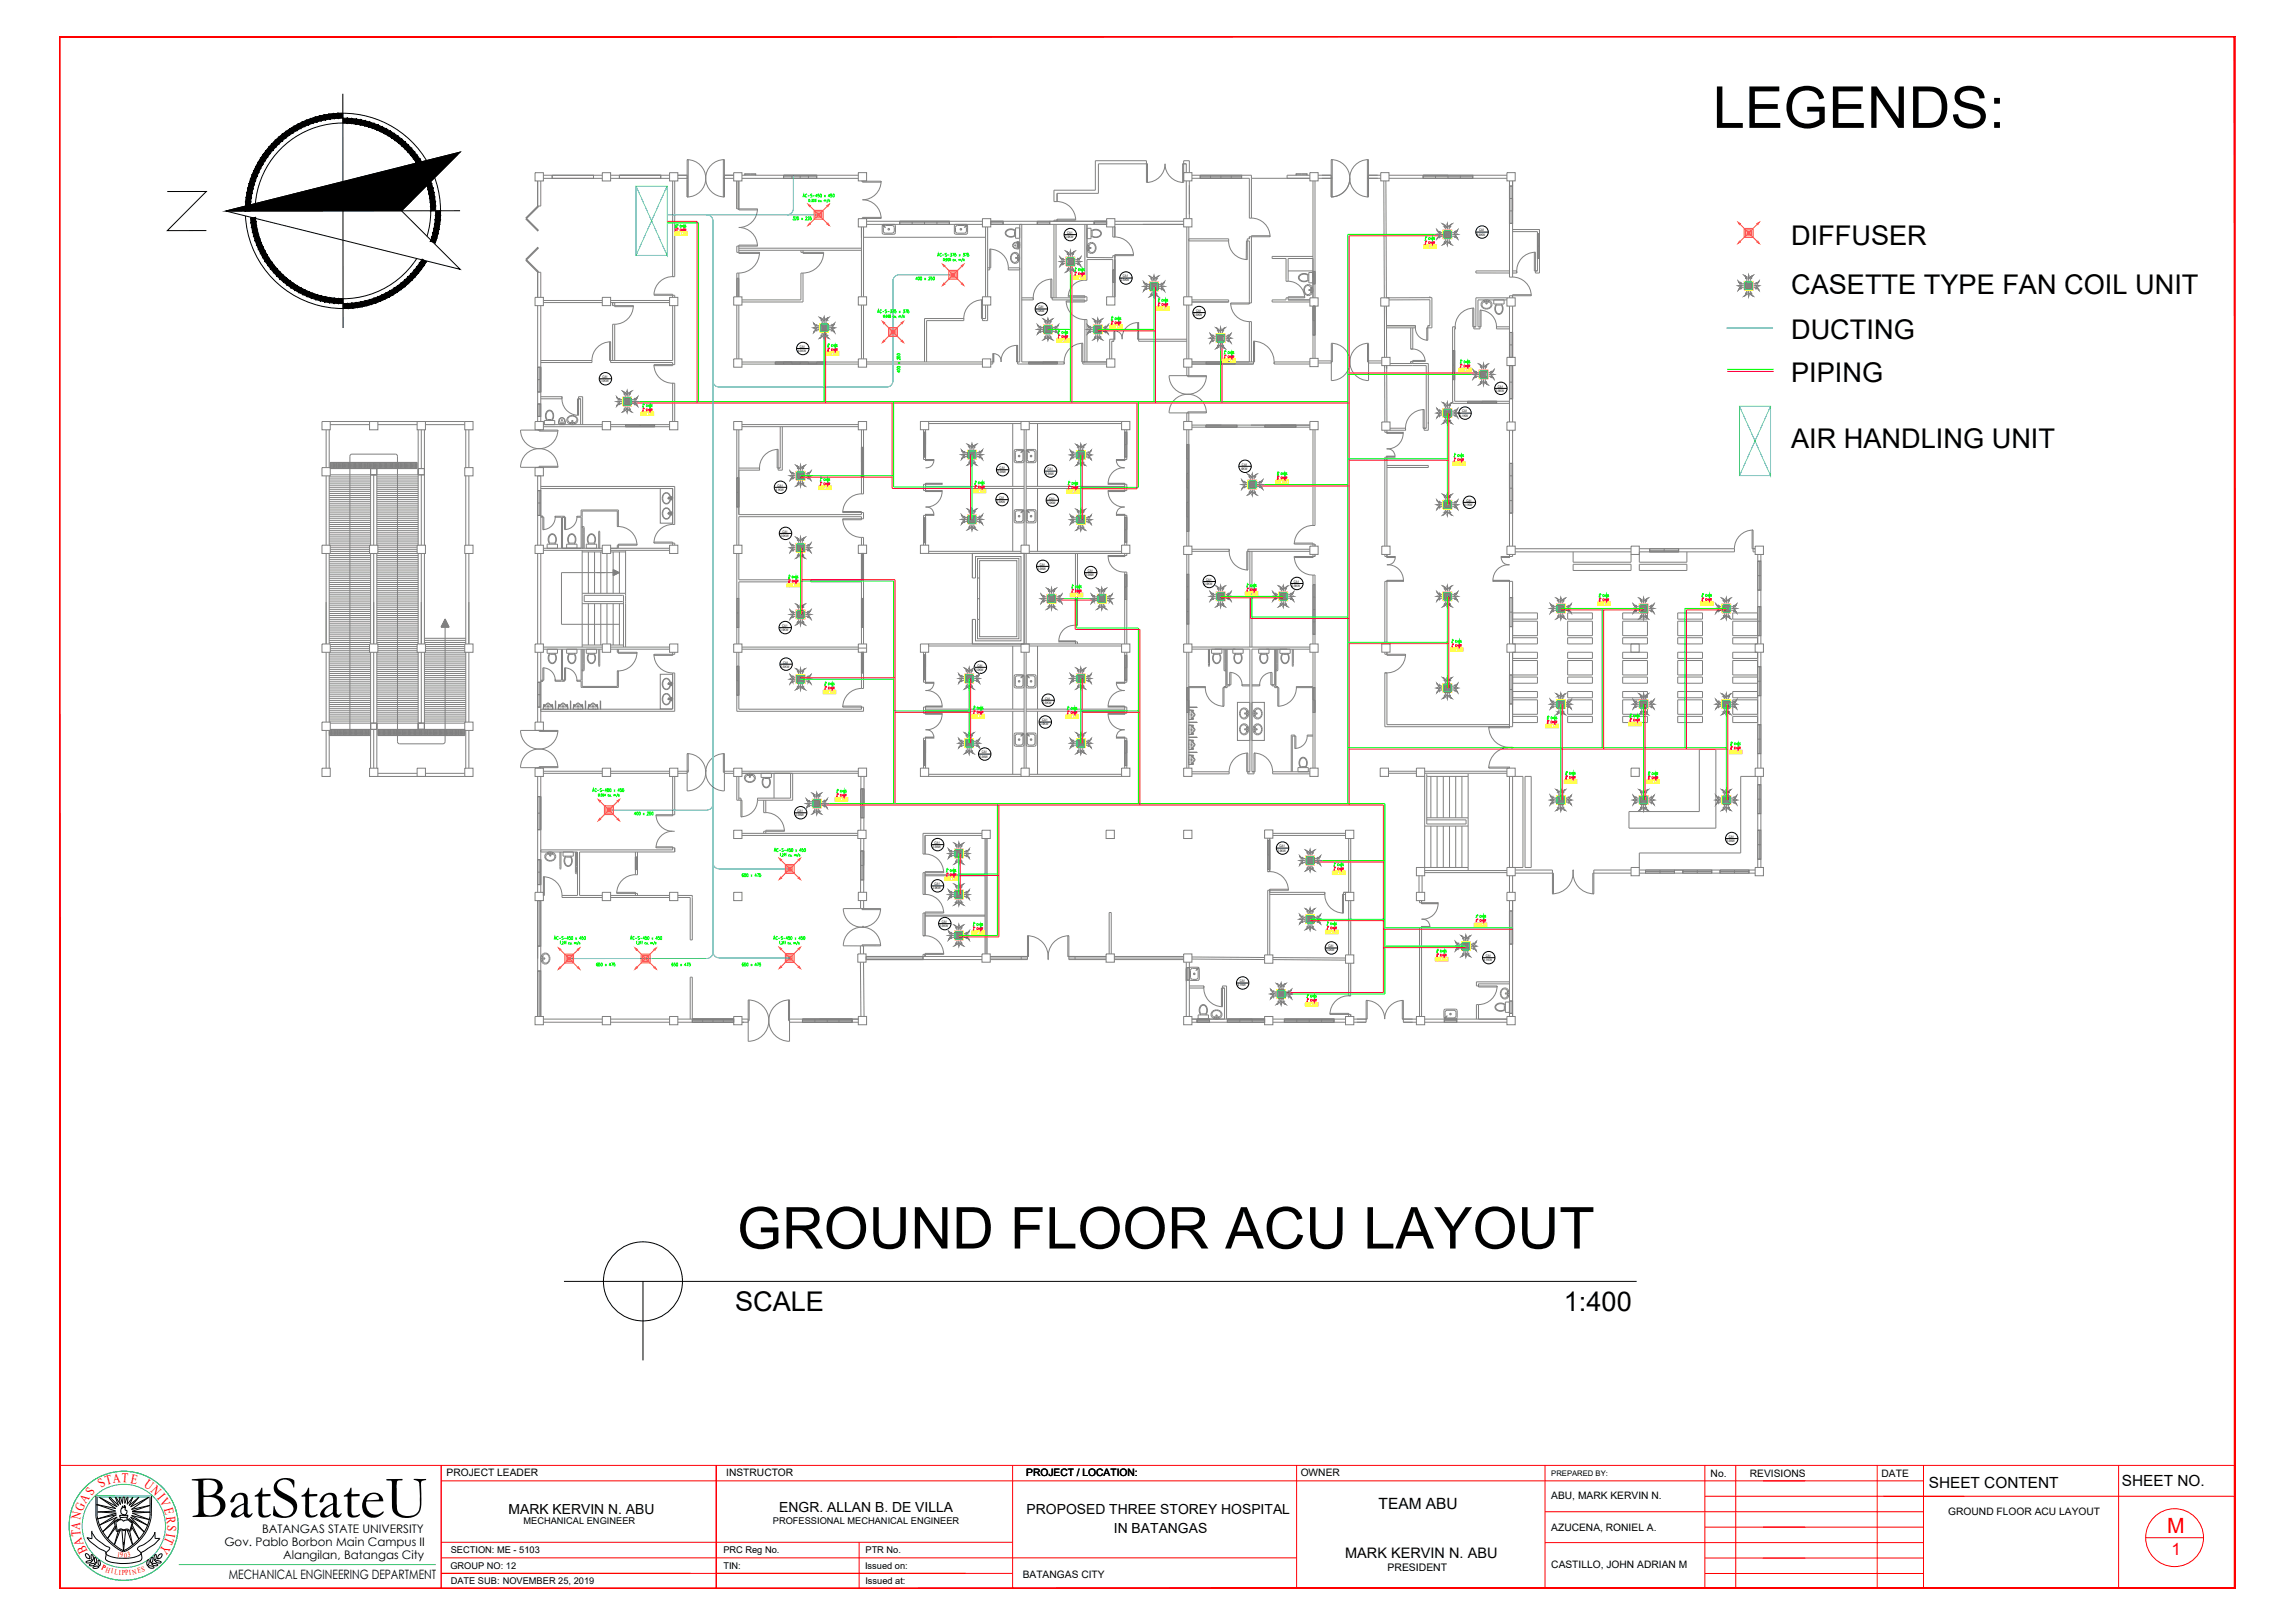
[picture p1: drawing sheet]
<svg xmlns="http://www.w3.org/2000/svg" width="420mm" height="297mm" viewBox="0 0 420 297" stroke-linecap="round" stroke-linejoin="round" font-family="sans-serif">
<defs><g id="words">
<text font-size="11.1" x="35" y="277.6">BatStateU</text>
<g font-size="10.6">
<text x="313.5" y="23.4">LEGENDS:</text>
<text x="134.9" y="228.5">GROUND FLOOR ACU LAYOUT</text>
</g>
<g font-size="5">
<text x="327.9" y="44.8">DIFFUSER</text>
<text x="327.9" y="53.9">CASETTE TYPE FAN COIL UNIT</text>
<text x="327.9" y="62">DUCTING</text>
<text x="327.9" y="69.8">PIPING</text>
<text x="327.9" y="82">AIR HANDLING UNIT</text>
<text x="134.6" y="239.9">SCALE</text>
<text x="286.3" y="239.9">1:400</text>
</g>
<text font-size="3.8" fill="#f00" x="396.8" y="280.6">M</text>
<text font-size="3.1" fill="#f00" x="397.5" y="284.5">1</text>
<g font-size="2.8">
<text x="353.1" y="272.3">SHEET CONTENT</text>
<text x="388.5" y="272">SHEET NO.</text>
<text x="252.4" y="276.2">TEAM ABU</text>
</g>
<text font-size="2.7" x="246.3" y="285.1">MARK KERVIN N. ABU</text>
<g font-size="2.5" fill="#f00">
<text x="15.7" y="275.2" transform="rotate(-56 15.7 275.2)">AS</text>
<text x="18.6" y="272.4" transform="rotate(-34 18.6 272.4)">S</text>
<text x="19.5" y="271.8" transform="rotate(-15 19.5 271.8)">T</text>
<text x="20.7" y="271.4" transform="rotate(-6 20.7 271.4)">A</text>
<text x="22.3" y="271.3" transform="rotate(4 22.3 271.3)">T</text>
<text x="23.8" y="271.3" transform="rotate(11 23.8 271.3)">E</text>
<text x="26.2" y="272" transform="rotate(36 26.2 272)">U</text>
<text x="27.5" y="272.9" transform="rotate(46 27.5 272.9)">N</text>
<text x="28.7" y="274.2" transform="rotate(51 28.7 274.2)">I</text>
<text x="29.1" y="274.7" transform="rotate(62 29.1 274.7)">V</text>
<text x="14.6" y="279.9" transform="rotate(-86 14.6 279.9)">A</text>
<text x="14.7" y="278.2" transform="rotate(-78 14.7 278.2)">N</text>
<text x="14.8" y="281.1" transform="rotate(-94 14.8 281.1)">T</text>
<text x="15.1" y="276.7" transform="rotate(-66 15.1 276.7)">G</text>
<text x="30" y="276.1" transform="rotate(75 30 276.1)">E</text>
<text x="30.4" y="281.2" transform="rotate(114 30.4 281.2)">T</text>
<text x="30.4" y="277.6" transform="rotate(84 30.4 277.6)">R</text>
<text x="30.5" y="280.5" transform="rotate(100 30.5 280.5)">I</text>
<text x="30.6" y="279.2" transform="rotate(94 30.6 279.2)">S</text>
<text x="15.3" y="282.6" transform="rotate(-110 15.3 282.6)">A</text>
<text x="16.1" y="283.8" transform="rotate(-115 16.1 283.8)">B</text>
<text x="29.8" y="282.6" transform="rotate(123 29.8 282.6)">Y</text>
</g>
<g font-size="2.5">
<text x="93.1" y="277.1">MARK KERVIN N. ABU</text>
<text x="142.7" y="276.8">ENGR. ALLAN B. DE VILLA</text>
<text x="188" y="277.1">PROPOSED THREE STOREY HOSPITAL</text>
<text x="203.9" y="280.5">IN BATANGAS</text>
</g>
<text font-size="2.4" x="41.9" y="288.9">MECHANICAL ENGINEERING DEPARTMENT</text>
<g font-size="2.2">
<text x="48" y="280.5">BATANGAS STATE UNIVERSITY</text>
<text x="41.1" y="282.9">Gov. Pablo Borbon Main Campus II</text>
<text x="51.9" y="285.3">Alangilan, Batangas City</text>
</g>
<g font-size="1.9">
<text x="81.8" y="270.1">PROJECT LEADER</text>
<text x="133" y="270.2">INSTRUCTOR</text>
<text x="187.9" y="270.2">PROJECT / LOCATION:</text>
<text x="238.1" y="270.2">OWNER</text>
<text x="284" y="274.3">ABU, MARK KERVIN N.</text>
<text x="313.2" y="270.2">No.</text>
<text x="320.4" y="270.2">REVISIONS</text>
<text x="344.5" y="270.2">DATE</text>
<text x="284" y="280.3">AZUCENA, RONIEL A.</text>
<text x="356.7" y="277.3">GROUND FLOOR ACU LAYOUT</text>
<text x="254" y="287.5">PRESIDENT</text>
<text x="284" y="287">CASTILLO, JOHN ADRIAN M</text>
<text x="187.2" y="288.8">BATANGAS CITY</text>
</g>
<g font-size="1.7">
<text x="95.8" y="278.9">MECHANICAL ENGINEER</text>
<text x="141.5" y="278.9">PROFESSIONAL MECHANICAL ENGINEER</text>
<text x="82.5" y="287.1">GROUP NO: 12</text>
<text x="82.5" y="284.2">SECTION: ME - 5103</text>
<text x="132.4" y="284.2">PRC Reg No.</text>
<text x="132.4" y="287.2">TIN:</text>
<text x="158.4" y="287.1">Issued on:</text>
<text x="158.5" y="284.2">PTR No.</text>
<text x="82.5" y="290">DATE SUB: NOVEMBER 25, 2019</text>
<text x="158.4" y="290">Issued at:</text>
</g>
<text font-size="1.4" x="284" y="270.1">PREPARED BY:</text>
<g font-size="1.4" fill="#f00">
<text x="18.5" y="287.2" transform="rotate(27 18.5 287.2)">P</text>
<text x="19.2" y="287.6" transform="rotate(18 19.2 287.6)">H</text>
<text x="20.3" y="288" transform="rotate(10 20.3 288)">IL</text>
<text x="21.4" y="284.9" transform="rotate(9 21.4 284.9)">1</text>
<text x="22" y="285">90</text>
<text x="23.4" y="285" transform="rotate(-14 23.4 285)">3</text>
<text x="25.3" y="287.9" transform="rotate(-14 25.3 287.9)">E</text>
<text x="26" y="287.7" transform="rotate(-15 26 287.7)">S</text>
<text x="21.8" y="288.2" transform="rotate(2 21.8 288.2)">I</text>
<text x="22.3" y="288.3">P</text>
<text x="23" y="288.3" transform="rotate(-7 23 288.3)">P</text>
<text x="23.7" y="288.2" transform="rotate(-10 23.7 288.2)">I</text>
<text x="24.3" y="288.2" transform="rotate(-13 24.3 288.2)">N</text>
</g>
<g font-size=".6">
<text x="195" y="43.6">2.5KW</text>
<text x="195.4" y="42.8">CA1</text>
<text x="270.4" y="43.1">8.8KW</text>
<text x="270.8" y="42.4">CA1</text>
<text x="205.2" y="51.5">2.5KW</text>
<text x="205.6" y="50.8">CA1</text>
<text x="189.7" y="57.2">2.5KW</text>
<text x="190.1" y="56.4">CA1</text>
<text x="218.6" y="57.8">2.5KW</text>
<text x="219" y="57.1">CA1</text>
<text x="146" y="64.4">4.5KW</text>
<text x="146.4" y="63.7">CA1</text>
<text x="109.9" y="69.9">2.5KW</text>
<text x="110.3" y="69.2">CA1</text>
<text x="273.8" y="71.7">2.5KW</text>
<text x="274.2" y="71">CA1</text>
<text x="267.3" y="76.2">4.1KW</text>
<text x="267.7" y="75.5">CA1</text>
<text x="142" y="89.8">4.1KW</text>
<text x="142.3" y="89.1">CA1</text>
<text x="182.6" y="86.6">2.5KW</text>
<text x="183" y="85.9">CA1</text>
<text x="191.4" y="86.9">2.5KW</text>
<text x="191.8" y="86.1">CA1</text>
<text x="227.3" y="86">6KW</text>
<text x="227.4" y="85.2">CA1</text>
<text x="182.5" y="92.1">2.5KW</text>
<text x="182.9" y="91.3">CA1</text>
<text x="191.7" y="92.2">2.5KW</text>
<text x="192.1" y="91.4">CA1</text>
<text x="268.1" y="92.6">4.1KW</text>
<text x="268.5" y="91.8">CA1</text>
<text x="142.9" y="98.2">2.5KW</text>
<text x="143.3" y="97.5">CA1</text>
<text x="190" y="104.3">2.5KW</text>
<text x="190.3" y="103.5">CA1</text>
<text x="198.8" y="105.4">2.5KW</text>
<text x="199.1" y="104.7">CA1</text>
<text x="220.4" y="107.1">2.5KW</text>
<text x="220.8" y="106.3">CA1</text>
<text x="236.5" y="107.4">2.5KW</text>
<text x="236.9" y="106.7">CA1</text>
<text x="142.8" y="115.5">2.5KW</text>
<text x="143.2" y="114.7">CA1</text>
<text x="143" y="122.2">2.5KW</text>
<text x="143.4" y="121.4">CA1</text>
<text x="178.5" y="122.8">2.5KW</text>
<text x="178.9" y="122">CA1</text>
<text x="190.9" y="128.8">2.5KW</text>
<text x="191.3" y="128">CA1</text>
<text x="179.7" y="137.9">CA1</text>
<text x="190.4" y="132.8">2.5KW</text>
<text x="190.8" y="132">CA1</text>
<text x="179.3" y="138.6">2.5KW</text>
<text x="145.6" y="149.4">2.5KW</text>
<text x="146" y="148.6">CA1</text>
<text x="170.7" y="155.2">2.5KW</text>
<text x="171.1" y="154.5">CA1</text>
<text x="233.9" y="155.8">2.5KW</text>
<text x="234.3" y="155.1">CA1</text>
<text x="316.1" y="154.1">2.5KW</text>
<text x="316.5" y="153.3">CA1</text>
<text x="170.7" y="162.8">2.5KW</text>
<text x="171.1" y="162">CA1</text>
<text x="172" y="169.7">2.5KW</text>
<text x="172.4" y="168.9">CA1</text>
<text x="243.2" y="173.4">CA1</text>
<text x="227" y="179.8">CA1</text>
<text x="242.8" y="174.1">2.5KW</text>
<text x="271.6" y="175.9">4.1KW</text>
<text x="272" y="175.2">CA1</text>
<text x="226.6" y="180.5">4.1KW</text>
</g>
</g></defs>
<!-- layer: WALL -->
<path d="M10.8 290.8h398.4l-.2-.2zM10.8 290.8l.2-.2h398zM10.8 6.6v284.2l.2-.2zM10.8 6.6l.2 .2v283.8zM10.8 6.6l.2 .2 398.2-.2zM11 6.8l398.2-.2-.2 .2zM409.2 6.6l-.2 .2 .2 284zM409 6.8l.2 284-.2-.2z" fill="#f00" stroke="#f00" stroke-width=".18"/>
<!-- layer: SHEET -->
<g fill="none" stroke="#f00" stroke-width=".18">
<path d="M10.8 268.2h398.4M80.8 268.2v22.6M80.8 271h271.3M131.1 268.2v22.6M185.4 268.2v22.6M237.4 268.2v22.6M282.9 268.2v22.6M282.9 276.7h69.2M312.1 279.5h40M312.1 273.8h97.1M312.1 268.2v22.6M317.8 268.2v22.6"/>
<path d="M343.7 268.2v22.6M352.1 268.2v22.6M387.9 268.2v22.6M80.8 285.1h156.6M80.8 288h104.6M80.8 282.3h104.6M157.3 282.3v8.5M282.9 282.3h69.2M312.1 285.2h40M312.1 288h40M392.8 281.4h10.6"/>
<circle cx="398.1" cy="281.4" r="5.3"/>
</g>
<!-- layer: 0 -->
<g fill="none" stroke="#000" stroke-width=".18">
<path d="M103.2 234.5h196.4M117.7 234.5v14.5M17.6 273.7v3.9a8.4 8.4 0 0 0 5 6.4M17.8 274v3.4a8.4 8.4 0 0 0 5 6.4M21.1 279.3l-1.4 2.3 1.4-2M21.2 278.6l.3-.1a.75 .75 0 0 1 1.2-.1 .87 .87 0 0 1 1.3 .2h.2v.1l-.4 1.4-.5-.3-.8 .2a.78 .78 0 0 0-1 .1zM21.9 277.3a.33 .33 0 0 0 .1 .4 .33 .33 0 0 0 .5 0h.6a.22 .22 0 0 0 .3-.1 .22 .22 0 0 0-.1-.3h-1.4M22 278v.1l-1.1 .3 .4 1.7a.39 .39 0 0 0 .6-.1l.8 .1a1.02 1.02 0 0 1 1.1 .1h.2l.4-1.6M22 277.6v.5M22.4 275.7l.4 .2v-.3h.1v.5a.26 .26 0 0 0 0 .3 .26 .26 0 0 0 .3 .1v.1a.55 .55 0 0 1-.6 .6 .79 .79 0 0 1-.2-1.3zM23.2 278l.5 .2a.41 .41 0 0 0 .6 .2l.1 .2M23.2 277.7v.4"/>
<path d="M23.6 277.9l2.8 2.5-2.5-2.7 3.1 1.5-2.9-1.8 3.2 .7-3.1-1.2 3.3-.2-3.3-.1 3.3-1.1-3.4 .7 3.2-2.2-3.4 1.8 1.5-1.8-1.8 1.6 .7-1.6-1 1.3 .1-1.3h-.1l-.5 1.1v-1.1h-.3l-.1 1.2-.3-1.2-.3 .1 .3 1.3-.9-1.4h-.1l.6 1.5-1.6-1.5-.1 .2 1.4 1.6-3.2-1.8 3 2.1-3.5-.8 3.5 1.3-3.3 .1 3.4 .2-3.4 1.1 3.4-.8-3.1 1.9 3.2-1.4-2.6 2.6 2.9-2.4M24.2 279.2l1.2 2.5-1.3-2.2M27.5 277.4a8.4 8.4 0 0 1-5.1 6.4M27.5 274v3.4M27.8 273.8l-.1 3.8a8.4 8.4 0 0 1-5.1 6.4M16.3 285.2l.1 .1a.73 .73 0 0 0-.7-.9l-.1 .1a.76 .76 0 0 0 .8 .8M16.8 280.4v1.2l-.8-.2M16.9 280.3l-.1 .1 .4 .7a6.2 6.2 0 0 0 2.1 1.8l.2 .1a.47 .47 0 0 1 .6 .5l-.1 .1a.78 .78 0 0 0-.6 .8 6.4 6.4 0 0 0 5.4 .5l1-.4v-.3l-.3-.3a.47 .47 0 0 1-.3-.5 .47 .47 0 0 1 .5-.4 3.9 3.9 0 0 0 2.6-2.6l.1 1.2h.8v.1a9.3 9.3 0 0 1-3.3 2.4v.2a.92 .92 0 0 1-.6 1.5 8.9 8.9 0 0 1-5.8-.2 .69 .69 0 0 1-.1-1 .81 .81 0 0 0-.8-1l-.8-.4a5.4 5.4 0 0 1-1.8-1.7h.1M16.9 285.8a.61 .61 0 0 1-.6 .3 .61 .61 0 0 1-.5-.3 .75 .75 0 0 1 1 0M16.9 280.3h-.1M17 285.6h-.1a.73 .73 0 0 1 0-1.1 .88 .88 0 0 1 .1 1.1M17 286.8h.1a.82 .82 0 0 1 1 0 .65 .65 0 0 1-1.1 0z"/>
<path d="M17.5 286.3a.66 .66 0 0 1-1.1 .1v-.1a.74 .74 0 0 1 1.1 0M17.6 286.1a.82 .82 0 0 1-.2-1.1 .88 .88 0 0 1 .2 1.1M18 285.6v-.1a.62 .62 0 0 1 .2 1.1 .83 .83 0 0 1-.2-1zM22 280l-1.1 2.7 .7-2.4M22.5 282.3h.3M22.5 282.4h.3M22.7 282.7h-.2M22.7 282.6h-.2M23 280l-.4 3.8-.3-3.7M23.3 280.1l1 2.6-.6-2.5M27 286.5a.81 .81 0 0 0 .2-1.1 .85 .85 0 0 0-.2 1.1M27.1 286.7a.64 .64 0 0 0 1.1 .1l-.1-.1a.76 .76 0 0 0-1 0"/>
<path d="M27.6 286.1h.1a.81 .81 0 0 0 .2-1.1 .86 .86 0 0 0-.2 1.1M27.8 286.3a.64 .64 0 0 0 1.1 .1l-.1-.1a.76 .76 0 0 0-1 0M28.3 285.6a.82 .82 0 0 0 .2-1.1 .82 .82 0 0 0-.2 1.1M28.4 285.8a.61 .61 0 0 0 .5 .3 .61 .61 0 0 0 .6-.3h-.1a.76 .76 0 0 0-1 0M29 285.2l-.1 .1a.71 .71 0 0 1 .7-.9l.1 .2a.76 .76 0 0 1-.8 .7"/>
<circle cx="117.7" cy="234.5" r="7.2"/>
</g>
<!-- layer: stair -->
<g fill="none" stroke="#00b8b8" stroke-width=".18">
<path d="M17.6 273.7l10.2 .1M17.8 274h9.7"/>
<circle cx="22.6" cy="279.2" r="10"/>
<circle cx="22.7" cy="279.3" r="7.6"/>
</g>
<!-- layer: texts -->
<path d="M32.7 286.3h47.1" fill="none" stroke="#73b85c" stroke-width=".18"/>
<!-- layer: .1 -->
<path d="M131.1 268.2v22.6" fill="none" stroke="#f00" stroke-width=".18"/>
<!-- layer: 0 -->
<g fill="none" stroke="#808080" stroke-width=".18">
<path d="M96.4 40l2.2 2.1-.2 .2-2.1-2.2zM98 31.6h1.5v1.5h-1.5zM98.4 37.7l.2 .1-2.2 2.2-.1-.2zM98.4 33.1v4.6h.6v-4.6M99.5 32.6h10.8M99.5 32.1h10.8M101.1 32.1h7.6v.5h-7.6zM101.1 32.1v.5M108.7 32.1v.5M110.3 31.6h1.5v1.5h-1.5zM111.8 32.6h10.8M111.8 32.1h10.8"/>
<path d="M113.4 32.1h7.6v.5h-7.6zM113.4 32.1v.5M121 32.1v.5M122.6 31.6h1.5v1.5h-1.5zM123.1 33.1v17.5h.4v-17.5M124.1 32.6h1.9M124.1 32.1h1.7M125.8 29.2a3.4 3.4 0 0 1 3.4 3.4 3.4 3.4 0 0 1-3.4 3.5M125.8 29.2h.2v6.9h-.2zM132.4 29.2h.2v6.9h-.2zM132.6 29.2a3.4 3.4 0 0 0-3.4 3.4 3.4 3.4 0 0 0 3.4 3.4M132.6 32.6h-.2h1.9"/>
<path d="M132.6 32.1h1.7M134.3 31.6h1.5v1.5h-1.5zM134.9 33.1v5.1h3.8M135.3 33.1v5.3h3.4v-.2M135.8 32.6h21.3M135.8 32.1h21.3M136.3 32.1v-.3l.1 .3M136.4 31.9h1.9M136.4 31.8h1.9M138.3 32.1v-.3l.1 .3M138.7 38.2a3.4 3.4 0 0 1-3.4 3.4 3.4 3.4 0 0 1 3.4 3.4M143.5 32.1h6v.5h-6z"/>
<path d="M143.5 32.4h6M143.5 32.1v.5M145 32.1v.5M146.5 32.1v.5M148 32.1v.5M149.5 32.1v.5M157.1 31.6h1.6v1.5h-1.6zM157.7 33.1l3.6 .1v.1h-3.4v-.1M157.9 40v-.2h3.4v.2M158.1 33.1v.1M158.1 40h.1M161.3 33.2a3.4 3.4 0 0 1-3.4 3.4 3.4 3.4 0 0 1 3.4 3.4"/>
<path d="M161.3 40h-3.6M193.5 36.9a3.4 3.4 0 0 1 3.4 3.4h-3.9v.2M210.1 33.4v-3.4h-9v5.4h-7.6v1.5M216.7 31.6h1.5v1.5h-1.5zM217.2 31.6v-1.6h-.7v3.4M217.2 33.1v6.9M217.7 31.6v-2.2h-1v4a3.4 3.4 0 0 1-3.4-3.4 3.4 3.4 0 0 1-3.4 3.4v-4h-9.4v5.4h-7.5v2.1h.5M217.7 33.1v6.9M218.2 32.6h10.5v7.3h.4M218.2 32.1h10.9v7.8M219.7 32.1h7.6v.5h-7.6zM219.7 32.3h7.6"/>
<path d="M219.7 32.1v.5M221.6 32.1v.5M223.5 32.1v.5M225.4 32.1v.5M227.3 32.1v.5M229.1 39.9a3.4 3.4 0 0 1 3.4 3.4M229.1 32.6h10.7M237.3 32.1v-.3v.3M237.3 31.9h1.9M237.3 31.8h1.9M239.2 32.1v-.3l.1 .3M239.8 31.6h1.5v1.5h-1.5z"/>
<path d="M239.8 32.1h-4.2v.5M240.4 33.1v21.4M240.7 33.1v21.4M241.3 32.6h2.6M241.3 32.1h2.4M243.7 29.2a3.4 3.4 0 0 1 3.4 3.4 3.4 3.4 0 0 1-3.4 3.4M243.7 29.2h.2v6.8h-.2zM247.1 32.6a3.4 3.4 0 0 1-3.4 3.4M250.3 32.6h2.5M250.3 29.2h.2v6.8h-.2zM250.5 29.2a3.4 3.4 0 0 0-3.4 3.4 3.4 3.4 0 0 0 3.4 3.4M250.5 32.1h2.3"/>
<path d="M252.8 31.6h1.5v1.5h-1.5zM253.3 33.1l.1 21.4M253.7 33.1l.1 21.4h8.3v5.5h-.9v2.3h.2v-2.7h.4v-4.7h-7.5M254.3 32.6h21.6M254.3 32.1h21.6M260.5 32.1h9.1v.5h-9.1zM260.5 32.1v.5M260.5 32.3h9.1M262.8 32.1v.5M265.1 32.1v.5M267.4 32.1v.5M269.6 32.1v.5"/>
<path d="M275.9 31.6h1.5v1.5h-1.5zM276.3 34.1h.6v6.8h-.6zM276.3 33.1v17.6h.6M276.3 34.1h.6M276.3 36.3h.6M276.3 38.6h.6M276.6 34.1v6.8M276.9 33.1v17.6M96.4 47.6l2.2 2.1-.2 .1-2.1-2.1zM98 54.4h1.5v1.5h-1.5zM98.4 45.3l.2 .1-2.2 2.2-.1-.2zM98.4 54.4v-4.6h.6v4.6"/>
<path d="M98.4 55.9v21.2M99 55.9v21.2M99.5 55.4h10.8M99.5 55h10.8M110.3 54.4h1.5v1.5h-1.5zM111.8 55.4h10.8M111.8 55h10.8M112.2 55.4v.5h3.7M112.5 55.4v.7h3.4v-.2M112.5 59.3v6.7M112.5 59.3h-.3v6.7M115.9 55.9a3.4 3.4 0 0 1-3.4 3.4"/>
<path d="M119.7 53.9v.1h3.8v.4M119.7 53.9h3.4v.5M122.6 54.4h1.5v1.5h-1.5zM123.1 55.9v10.1h-11.5v-3.4h.2M123.3 50.6a3.4 3.4 0 0 0-3.6 3.2M123.5 55.9v10.8h-3.8v.2h3.4v-.5h-11.3v-3.8M134.3 54.3h1.5v1.5h-1.5zM134.9 55.8v9.9M134.9 50.9h.4M135.1 50.9v3.4M135.3 50v4.3M135.3 55.8v9.9"/>
<path d="M135.3 50h-.4v4.3M135.3 45.8h22.4M135.3 45.4h22.4M138.7 45h-3.8v1.2h4.2M138.7 45v-.1h-3.4v1.5h3.8v-.2M139 46.2a3.8 3.8 0 0 1-3.7 3.8M146.6 45.8v.4h4.2a3.8 3.8 0 0 1-3.8 3.8M147 50h-.4v4.9h-10.8M147 50v5.3h-11.2M147 45.8v.6h3.8M157.1 54.3h1.6v1.5h-1.6zM157.1 40h1.6v1.5h-1.6z"/>
<path d="M157.7 41.5v12.8M157.7 55.8v9.9M158.1 41.5v12.8M158.1 55.8v9.9M158.1 43.4h22.3M158.7 41.1h21.2M158.7 40.5h21.2M161.5 42.6l.3 .3h1.8l.3-.3M161.7 41.3l.4 .3M161.8 41.3l-.1-.1v.1M161.8 41.3l-.2-.1 .1 .1M161.8 41.1l-.3 .2v1.3"/>
<path d="M161.8 41.4l-.1 .1a1.12 1.12 0 0 0 .2 1.1l.2 .1M162.1 41.3l-.3 .1M162.1 41.3h1.2h.2l.2 .3v.7l-.2 .3-1.4 .1M163.6 41.1l.3 .2v1.3M164.7 40.5h9.1v.6h-9.1zM164.7 40.8h9.1M164.7 40.5v.6M167 40.5v.6M169.3 40.5v.6M171.5 40.5v.6M173.8 40.5v.6M174.7 42.6l.3 .3"/>
<path d="M175 41.1l-.3 .2v1.3M176.6 41.3l.2 .1M176.6 41.3h-1.5a1.14 1.14 0 0 0-.1 1.2l.3 .2h1.3M176.6 41.6l.4-.4-.4 .4M176.8 41.4l.1 .9-.2 .3-.1 .1M176.8 41.1l.3 .2v1.3M176.9 41.3l.1-.1-.1 .1M177.1 42.6l-.3 .3h-1.8M179.9 54.9a3.4 3.4 0 0 0-3.5 3.5M179.9 54.3h1.5v1.5h-1.5zM179.9 40h1.5v1.5h-1.5zM179.9 54.9h-.2v3.4h.7v-2.5"/>
<path d="M179.9 54.9v3.8h.9v-2.9M180.4 41.5v12.8M180.8 41.5v12.8M181.2 45.6a3.4 3.4 0 0 1 3.4 3.4M181.2 45.6h.2v3.4h-.6M181.2 45.6v3.8h-.4M181.4 40.5h2.2v.6h-2.2zM181.4 41.1h21.2M181.4 40.5h21.2M181.4 40.8h2.2M183.6 40.5v.6M184.6 49h2.1"/>
<path d="M184.6 49v.4h2.1M185.4 44.9a.68 .68 0 0 0 .5 .6 .68 .68 0 0 0 .7-.2M185.5 48.1a.99 .99 0 0 1-.5-1.2 .99 .99 0 0 1 1.2-.6 1.09 1.09 0 0 1 0 1.8M185.5 48.1h.7M185.6 44.6l.6-.1v.8a.5 .5 0 0 1-.6 0 .5 .5 0 0 1 0-.7zM185.7 42.3a.87 .87 0 0 0-.9-.3 .87 .87 0 0 0-.6 .8 .98 .98 0 0 0 1.5 .2M185.7 42.3v.7M185.9 42.2a1.14 1.14 0 0 0-1.9 .4 1.14 1.14 0 0 0 1.9 .5M185.9 47.3h.5M185.9 47.3h.2M186.1 47.1h-.2M186.2 44.4v.1"/>
<path d="M186.2 44.5h.1M186.3 44.5h.1M186.3 44.4h.1M186.3 44.4v.1M186.3 44.4h-.1M186.3 47.1v-.4a.63 .63 0 0 0-.8-.3 .63 .63 0 0 0-.4 .8 .63 .63 0 0 0 .4 .8 .63 .63 0 0 0 .8-.3v-.4M186.3 44.3l.1 .1M186.3 44.5l.2 .1M186.3 44.4h.2M186.3 44.9v.1M186.3 45h.1M186.3 44.4v.3"/>
<path d="M186.3 44.8h.2M186.3 44.8l.1 .2M186.3 44.5h.2M186.4 45v.1M186.4 45.1h.1M186.4 45.1v.1M186.4 45h.1M186.4 44.6h.1M186.4 44.6v.1M186.4 47.1l-.5 .1M186.4 45.4h.1M186.4 47.1l.1 .1-.1 .1"/>
<path d="M186.4 45.2v.2M186.4 44.8l-.1 .1M186.4 44.8h.1M186.4 44.8l.1 .1M186.4 45.4l-.1 .2M186.5 45v.1M186.5 45.1h.1M186.5 45h.1M186.5 44.7h-.2M186.5 44.6v.1M186.5 45v.4M186.5 45.1l-.1 .1"/>
<path d="M186.5 44.8v.2M186.5 44.4v.6M186.5 44.7h-.2v.3M186.5 45h-.1M186.5 44.9v.1M186.5 44.6h.1M186.5 44.4h.1M186.5 44.4l.1 .1M186.5 44.5h.1M186.6 44.4v.1M186.6 44.4a.78 .78 0 0 0-1.2 .5M186.6 44.5h.1"/>
<path d="M186.6 44.4h.1M186.6 44.4v.9M186.6 44.5h-.1M186.6 44.6h.1M186.6 44.4v.2M186.6 44.6v.7M186.6 44.3v.1M186.7 44.3v.3M186.7 44.3h-.1M186.7 44.3h.1M186.7 44.9h.1M186.7 41.7h-.8v1.9h.8"/>
<path d="M186.7 41.1v25.1h-.4v.4h8.5M187.1 54.9h2.1M187.1 41.1v25.1h7.7v.4M187.1 54.5h2.1v.4M189.9 40.5h2.3v.6h-2.3zM189.9 40.8h2.3M189.9 40.5v.6M192.2 40.5v.6M192.6 51.1a3.4 3.4 0 0 0-3.4 3.8M192.6 51.1h-.2v3.4h6.2v-.4h-3M192.6 51.1v3.4M193 41.1v13.4"/>
<path d="M193.3 41.1v13.4M195.2 55.2a3.4 3.4 0 0 0 3.5 3.3M196.9 40.1h-3.4v.4M198.6 51.3a3 3 0 0 0-3 3h3.4v.8h-3.8v.2h3.4v-.4h-6v-.4M198.6 41.1v10.2h.4v-3.8h4.7v6.8M199 41.8h.7v1.9h-.7M199 41.1v6l4.7 .1M199.2 44.7a.92 .92 0 0 1 1.3 .1 .92 .92 0 0 1-.1 1.3 .92 .92 0 0 1-1.3-.1 .92 .92 0 0 1 .1-1.3zM199.4 45.5v.5M199.4 44.8v.5M199.5 46l.2 .2M199.6 45.3h.1"/>
<path d="M199.7 44.6h.3l.4 .2M199.7 46.2h.4M199.7 44.6l-.2 .2M199.7 45.4h-.1M199.7 45.4h.1M199.7 45.3v.1M199.7 42.3a1.14 1.14 0 0 1 1.9 .4 1.14 1.14 0 0 1-1.9 .5M199.7 45.3h-.4l-.1 .1 .1 .1 .4-.1M200 42.3a.87 .87 0 0 1 1-.2 .87 .87 0 0 1 .5 .9l-.7 .4a.78 .78 0 0 1-.9-.3zM200.3 40.5h2.3v.6h-2.3zM200.3 40.5v.6M200.3 40.8h2.3"/>
<path d="M200.4 44.8a1.05 1.05 0 0 1 0 1.2M200.4 46l-.3 .2M202.6 54.3h1.5v1.5h-1.5zM202.6 40h1.5v1.5h-1.5zM203.7 49.4h.4v2.3h-.4zM203.7 49.4h.4M203.7 41.5v1.9h.4v-1.9M203.7 47.2v-.4h3.8v-.2h-3.4v7.7M203.7 51.7h.4M203.9 49.4v2.3M204 43.4a3.4 3.4 0 0 1 3.5 3.3M204.1 41.1h12.6"/>
<path d="M204.1 40.5h12.6M208.3 59a2.84 2.84 0 0 0-2.9 3.1M208.3 59h.2v3.1h-.2zM216.7 54.3h1.5v1.5h-1.5zM216.7 40h1.5v1.5h-1.5zM217.3 41.5v12.8M217.3 55.8v9.9M217.6 41.5v12.8M217.6 55.8v9.9M217.6 43.7h7.3v.4h-7.3M218.2 54.9h6.7v.4h-6.7M224.9 44a3.4 3.4 0 0 0 3.4 3.5"/>
<path d="M225.3 55.4a3.4 3.4 0 0 0 3.4 3.5M228.7 58.9h.4v7.3M228.7 58.9v7.3M232.5 43.3v-.2h-3.4v12.3h-3.8v.2h3.4v-11.5h-.5v3.4h.1M232.5 43.3h-3.8v.4h-.4v3.8M232.9 55.3h.1M235.8 51.5a3 3 0 0 1 3.1 3M235.8 49.6h4.6M238.9 54.5h-3.5v.4h-2.5v.4h6.9M238.9 54.5v-.2h-3.1v.6h4M238.9 53.8l.3 .2M238.9 52.4a1.15 1.15 0 0 0 0 1.4"/>
<path d="M239.2 52.3a.96 .96 0 0 0 0 1.6M239.2 52.2h.6M239.2 52.2l-.3 .2M239.2 52.3h.4l.3 .2M239.3 51.3l.1-.8a.88 .88 0 0 0-.9-.3 .88 .88 0 0 0-.6 .8l.5 .4 .9-.1M239.6 50.4a1.14 1.14 0 0 0-1.9 .4 1.14 1.14 0 0 0 1.9 .4M239.6 53.1h.1M239.8 54.5h1.5v1.5h-1.5zM239.8 52.2a1 1 0 0 1 .5 1.2 1 1 0 0 1-1.1 .6M239.9 53.7l-.3 .2h-.4M239.9 52.5l.1 .5M240 53.2l-.1 .5"/>
<path d="M240.1 53v.2l-.5-.1 .2 .1M240.1 53h-.5h.2M240.4 56h.3v5.3h-.3zM240.4 49.7h.3v2.3h-.3zM240.4 56v9.6M240.4 56h.3v9.6M240.4 58.7h.3M240.4 46.9h-7.5v.4h2.5v4.2h.4v-4.2h4.6M240.4 49.9h-.8v1.9h.8M240.4 49.7h.3M240.4 52h.3M240.6 49.7v2.3"/>
<path d="M240.6 56v5.3M252.8 54.5h1.5v1.5h-1.5zM253.4 56l.1 9.4M259.1 59.6v.4h-5.3M261.8 54.5h.1M269.8 56.4a3.4 3.4 0 0 0-3.4 3.8M270.9 56.8a3 3 0 0 1 3.1 3.4h2.3M271.4 55.1a.92 .92 0 0 0 .2 1.3 .92 .92 0 0 0 1.3-.1 .72 .72 0 0 0 0-1.2M271.4 55.1a1.15 1.15 0 0 1 1.5 0M271.7 55.3a.63 .63 0 0 0-.3 .8 .63 .63 0 0 0 .7 .3 .63 .63 0 0 0 .8-.3 .63 .63 0 0 0-.3-.8h-.4M271.7 55.3h.4M272 55.2l.1-.2 .2 .2"/>
<path d="M272 55.2l.1 .4M272.1 55.5v.1l.1-.1M272.3 55.2l-.1 .4M273.5 54.9v.7h1.9v-.7M274 55.9l.8-.1a.87 .87 0 0 1 .3 1 .87 .87 0 0 1-.8 .6l-.3-.3-.2-.4zM274 55.6a1.14 1.14 0 0 0 .4 1.9 1.14 1.14 0 0 0 .5-1.9M274 59.8h2.3M275.9 54.5h1.5v1.5h-1.5zM275.9 54.9h-5.3v4.9h.5v-3h-.1v3.4h-1.2v-3.8M275.9 54.5h-5.7v5.3h-.6v-3.4h.2M276.3 54.5v-.4h4v-.2h-3.4v.6M276.3 56v9.4"/>
<path d="M276.3 49.6h-6.1v.4h6.1M276.3 40.9h.6M276.9 50.7a3.4 3.4 0 0 1 3.4 3.4M276.9 56v9.4M276.9 42h4.9v8h-.7v-3.8h-.2v3.4h.6v-7.2h-4.6M276.9 50h.8M281.1 46.2a3.4 3.4 0 0 0-3.4 3.8v-.4h-.8M281.5 42.8h.3v4.5h-.3zM281.5 45h.3M281.5 47.3h.3M281.5 42.8h.3M281.7 42.8v4.5"/>
<path d="M58.9 77.1h1.6v1.6h-1.6zM59.7 78.7v6.9M60.3 78.7v6.9M60.5 77.7h7.2M60.5 77.1h24.6M67.7 77.1h1.5v1.6h-1.5zM69.2 77.7h7.2M76.4 77.1h1.5v1.6h-1.5zM76.6 78.7v21.1h-7.6v-14M77.1 78.7v7.1M77.7 78.7v21.1M77.9 77.7h7.2"/>
<path d="M85.1 77.1h1.5v1.6h-1.5zM85.3 78.7v6.9M85.8 78.7v6.9M95.3 78.7h6.8a3.4 3.4 0 0 1-3.4 3.4 3.4 3.4 0 0 1-3.4-3.4zM98 77.1h1.5v1.6h-1.5zM98.4 67.2h.6v4.5h-.6zM98.4 73.9h.6v2.3h-.6zM98.4 78.7h.1M98.4 76.2h.6M98.4 73.9h.6M98.4 67.2h.6M98.4 71.7h.6"/>
<path d="M98.4 69.5h.6M98.7 67.2v4.5M98.7 73.9v2.3M98.7 78.7v.2h3.4v-.2M99 78.7h.1M99 66h9.4v.4h-9.4M99 72.6h3.9M99.5 77.7h10.8M99.5 78.1h10.8M99.7 77.7v-.7h1.9v.7M100.2 77a1.14 1.14 0 0 1 .4-1.9 1.14 1.14 0 0 1 .4 1.9M100.2 75.4a.65 .65 0 0 1 .8-.1 .65 .65 0 0 1 .3 .8l-.3 .6h-.8l-.2-.6z"/>
<path d="M102.2 77.3l.2 .2h1l.1-.2M102.5 77.7h.8zM102.6 76.6a.5 .5 0 0 1 .6 0 .5 .5 0 0 1 .1 .7l-.9-.1zM102.9 77.7h.1M102.9 72.6v.4h-3.9M102.9 72.6a3 3 0 0 0 2.8 3.4M103.5 77.5l-.2 .1M103.5 77.4a.68 .68 0 0 0-.2-.8 .68 .68 0 0 0-.9 .1l-.1 .7 .2 .2M104.1 77.5l.3 .1M104.4 77.7h.8M104.7 77.3h-.4a.63 .63 0 0 1-.3-.8 .63 .63 0 0 1 .8-.3 .63 .63 0 0 1 .8 .3 .63 .63 0 0 1-.4 .8h-.3M104.7 77v.4l.1 .1 .1-.1-.1-.4"/>
<path d="M104.7 77l.1 .1M104.7 77v.1M104.7 77h.1M105.5 77.5l-.3 .1M105.7 76.6a.99 .99 0 0 0-1.2-.5 .99 .99 0 0 0-.7 1.1l.3 .3M105.7 77.2l-.2 .3M105.7 76.6v.6M105.7 76h.2v-3.4h.8v5.1M105.7 76v-3h.6v4.7M110.3 77.1h1.5v1.6h-1.5zM111.8 62.6a3.4 3.4 0 0 0-3.4 3.4M111.8 77.7h10.8"/>
<path d="M111.8 78.1h10.8M114.5 77.7h5.3v.4h-5.3zM114.5 77.7v.4M114.5 77.9h5.3M117.2 77.7v.4M119.7 66.8a3.4 3.4 0 0 0 3.5 3.3M119.8 77.7v.4M122.6 77.1h1.5v1.6h-1.5zM123.1 77.1v-7h.4v7M134.3 77.1h1.5v1.6h-1.5zM134.3 65.7h1.5v1.5h-1.5zM134.9 78.7v21.1"/>
<path d="M135.3 78.7v15.5h22.4v-.6h-3.4v.2h3.8v1.1h-3.8M135.8 77.7h21.3M135.8 66.6h21.3M135.8 78.1h21.3M135.8 66.3h21.3M141.9 66.3h9.1v.3h-9.1zM141.9 66.3v.3M141.9 66.4h9.1M142.8 78.1v7.6h-.5v-3.4h.2v3.7h.7v-7.9M143.5 66.3v.3M145 66.3v.3M146.5 66.3v.3"/>
<path d="M148 66.3v.3M149.5 66.3v.3M151 66.3v.3M157.1 77.1h1.6v1.6h-1.6zM157.1 65.7h1.6v1.5h-1.6zM157.7 78.7v11.7M158.1 78.7v11.7h-.4M158.7 66.2h21.2M158.7 66.6h21.2M168.5 77.1h1.5v1.5h-1.5zM169.1 79.1h.3v4.5h-.3zM169.1 78.6v5.5h.3"/>
<path d="M169.1 79.1h.3M169.3 66.2v-7.9h7.2v.4h-6.9v7.5M169.3 79.1v4.5M169.4 78.6v5.7M170 77.5h16.9M170 77.1h16.9M179.9 65.7h1.5v1.5h-1.5zM181.4 66.2h.4M181.8 64.7h.1v1.5h-.1zM181.8 66.2v.4h-.4M185.4 77.5v11.5M186.1 63.2a2.84 2.84 0 0 0-2.8 3 1.35 1.35 0 0 0-1.4-1.5"/>
<path d="M186.1 63.2h.2v3h-.2zM186.9 77.1h1.5v1.5h-1.5zM187.5 78.6v21.2M187.9 78.6v21.2M188.3 66.2h5.3v.2h-5.3zM188.3 66.2v.4M188.3 66.4h5.3M188.4 77.5h16.9M188.4 77.1h16.9M189.9 77.5v11.5M190.9 66.2v.4M193.6 66.2v.4"/>
<path d="M198.2 62.8a3.4 3.4 0 0 0-3.4 3.8M198.2 62.8h-.2v3.4h4.6M198.2 62.8v3.8h4.4M198.6 66.2v-7.7h.4v7.7M202.6 65.7h1.5v1.5h-1.5zM203.9 60.6h.2v1.5h-.2zM203.9 62.1v.4h-.4v3.2M203.9 62.1h-.7v3.6M204.1 60.6a1.34 1.34 0 0 1 1.3 1.5M205.3 77.1h1.5v1.5h-1.5zM205.9 79.1h.4v4.5h-.4zM205.9 78.6v5.7"/>
<path d="M205.9 79.1h.4M206.1 79.1v4.5M206.3 78.6v5.5h-.4M208.3 62.1h9M208.5 62.1v.4h8.8M214 75.6a3.4 3.4 0 0 1 3.4-3.4 3.4 3.4 0 0 1 3.5 3.4M214 68.7a3.4 3.4 0 0 0 3.4 3.5 3.4 3.4 0 0 0 3.5-3.5M214 75.6h6.9M214 68.8h6.9M216.7 65.7h1.5v1.5h-1.5zM216.7 77.1h1.5v1.5h-1.5zM217.3 67.2v1.6"/>
<path d="M217.3 75.6v1.5M217.3 78.6v21.4M217.5 68.8v.1h3.4v-.1M217.5 75.6v-.2h3.4v.2M217.6 67.2v1.6M217.6 75.6v1.5M217.6 78.6v21.4M218.2 77.8h21.6M218.2 78.2h21.6M220.8 77.8h5.6v.4h-5.6zM220.8 77.8v.4M220.8 78h5.6"/>
<path d="M220.8 66.2h5.3v.4h-5.3zM220.8 66.4h5.3M220.8 66.2v.4M223.5 66.2v.4M226.1 66.2v.4M226.4 77.8v.4M229.5 62.5a3.8 3.8 0 0 1 3.7 4.1h6.6M229.5 62.5h.2v3.7h-11.5M229.5 62.5v4.1h-11.3M231.6 77.8h5.6v.4h-5.6zM231.6 77.8v.4M231.6 78h5.6"/>
<path d="M237.2 77.8v.4M239.8 65.6h1.5v1.5h-1.5zM239.8 77.1h1.5v1.5h-1.5zM239.8 66.2h-6.5v.4M240.4 78.6v17.6M240.4 61.3h.3M240.7 78.6v17.6h-.3M241.3 66.4h2.4M241.3 66.1h2.4M243.7 62.8a3.4 3.4 0 0 1 3.4 3.4 3.4 3.4 0 0 1-3.4 3.5zM243.9 62.8v3.4h-.2M248.1 63.8a3.4 3.4 0 0 1 2.4-1v6.9a3.4 3.4 0 0 1-3.1-2.2 3.4 3.4 0 0 1 .7-3.7z"/>
<path d="M250.4 62.8v3.4h.1M250.5 66.4h2.5M250.5 66.1h2.5M253 65.4h1.5v1.5h-1.5zM253 77.2h1.5v1.5h-1.5zM253.5 67.3v-.4v10.3M253.5 78.7v.4h.4v-.4M253.9 79.1h3v.2h-3zM253.9 67.5v-.6v10.3M254.5 66.5h7v12.2h-.8v-3.7h-.2v3.4h.6v-11.5h-6.6M254.5 78.4h2.8v.3M254.5 78.7h2.8"/>
<path d="M256.9 79.3a2.84 2.84 0 0 1-3 2.8 1.35 1.35 0 0 1 1.5 1.4M258.3 63.9a2.27 2.27 0 0 1 2.6 2.2M258.3 60v3.9M258.6 60v3.9h-.3M260.7 75a3.4 3.4 0 0 0-3.4 3.7M260.9 66.1v-.1h-2.3v.5M260.9 66.1h-2.6v.4M261.3 62.3a2.27 2.27 0 0 1-2.1-2.7h-5.4v-3.6l.1 9.4M265.9 64.2h.4v5.3h-.4zM265.9 69.5h.4M265.9 64.2h.4M265.9 66.8h.4"/>
<path d="M266.1 64.2v5.3M266.4 60.2v-.4h-.5v14h10.4M266.4 60.2h-.1v13.2h10M268.7 73.4h5.3v.4h-5.3zM268.7 73.4v.4M268.7 73.6h5.3M271.3 73.4v.4M274 73.4v.4M275.9 65.4h1.5v1.5h-1.5zM275.9 77.2h1.5v1.5h-1.5zM276.3 60.8h.6v4.6h-.6zM276.3 66.9h.6v6.1h-.6z"/>
<path d="M276.3 66.9v10.3M276.3 78.7v21.3M276.3 73h.6M276.3 69.9h.6M276.3 60.8h.6M276.3 63.1h.6M276.6 60.8v4.6M276.6 66.9v6.1M276.9 66.9v10.3M276.9 78.7v21.3M58.9 99.8h1.6v1.5h-1.6zM58.9 85.6h1.6v1.5h-1.6z"/>
<path d="M59.7 87.1v12.7M60.3 99.4h7.5M60.3 99h7.5M60.3 98.6h7.5M60.3 98.3h7.5M60.3 97.9h7.5M60.3 97.5h7.5M60.3 97.1h7.5M60.3 96.7h7.5M60.3 96.4h7.5M60.3 96h7.5M60.3 95.6h7.5"/>
<path d="M60.3 95.2h7.5M60.3 94.9h7.5M60.3 94.5h7.5M60.3 94.1h7.5M60.3 93.7h7.5M60.3 93.3h7.5M60.3 93h7.5M60.3 92.6h7.5M60.3 92.2h7.5M60.3 91.8h7.5M60.3 91.4h7.5M60.3 91.1h7.5"/>
<path d="M60.3 90.7h7.5M60.3 90.3h7.5M60.3 89.9h7.5M60.3 89.5h7.5M60.3 89.2h7.5M60.3 88.8h7.5M60.3 88.4h7.5M60.3 88h7.5M60.3 87.7h7.5M60.3 87.3h7.5M60.5 84.6h15.9v1.2h-15.9zM60.5 86.9h17.2"/>
<path d="M61.6 84.6v1.2M62.7 84.6v1.2M63.9 84.6v1.2M65 84.6v1.2M66.1 84.6v1.2M67.3 84.6v1.2M67.7 99.8h1.5v1.5h-1.5zM67.8 85.8v14h-7.5v-12.7M68.4 84.6v1.2M68.4 86.9v12.9M69 99.4h7.6M69 99h7.6"/>
<path d="M69 98.6h7.6M69 98.3h7.6M69 97.9h7.6M69 97.5h7.6M69 97.1h7.6M69 96.7h7.6M69 96.4h7.6M69 96h7.6M69 95.6h7.6M69 95.2h7.6M69 94.9h7.6M69 94.5h7.6"/>
<path d="M69 94.1h7.6M69 93.7h7.6M69 93.3h7.6M69 93h7.6M69 92.6h7.6M69 92.2h7.6M69 91.8h7.6M69 91.4h7.6M69 91.1h7.6M69 90.7h7.6M69 90.3h7.6M69 89.9h7.6"/>
<path d="M69 89.5h7.6M69 89.2h7.6M69 88.8h7.6M69 88.4h7.6M69 88h7.6M69 87.7h7.6M69 87.3h7.6M69.6 84.6v1.2M70.7 84.6v1.2M71.8 84.6v1.2M73 84.6v1.2M74.1 84.6v1.2"/>
<path d="M75.2 84.6v1.2M76.4 99.8h1.5v1.5h-1.5zM76.6 85.8h1.1M77.1 86.9v12.9M85.1 99.8h1.5v1.5h-1.5zM85.1 85.6h1.5v1.5h-1.5zM85.3 87.1v12.7M85.8 87.1v12.7M96.3 83.1a3.4 3.4 0 0 1 3.7-.7 3.4 3.4 0 0 1 2.1 3.1h-6.8a3.4 3.4 0 0 1 1-2.4zM98 99.8h1.5v1.5h-1.5zM98 85.6h1.5v1.5h-1.5zM98.4 89.8h.6v4.5h-.6z"/>
<path d="M98.4 99.8v-12.7h.6v12.7M98.4 85.5v.1M98.4 89.8h.6M98.4 92.1h.6M98.4 94.3h.6M98.7 85.5v-.2h3.4v.2M98.7 89.8v4.5M99 85.5v.1M99 89h24.5v7h-.4v-6.6M99 94.5h.4v2.4M99 89.4h24.1M99 94.7h.6v2.2h-.2"/>
<path d="M100.6 99.3a.87 .87 0 0 1-.1-1 .87 .87 0 0 1 .9-.4l.3 .5-.1 .9M100.6 99.3l.9 .1 .1-.1M100.7 99.6a1.14 1.14 0 0 1 .4-1.9 1.14 1.14 0 0 1 .4 1.9M101.6 94.5a2.27 2.27 0 0 1-2.2 2.4M101.6 94.7h.1M101.6 94.7h1.2v5.6M101.6 94.5v.2M103.5 96.9v-2.2h-.5v5.6M104.2 99.3a.87 .87 0 0 1-.1-1 .87 .87 0 0 1 .8-.4l.4 .5-.1 .9M104.2 99.3l.8 .1 .2-.1M104.2 99.6a1.14 1.14 0 0 1 .5-1.9 1.14 1.14 0 0 1 .4 1.9M105.6 94.5a2.27 2.27 0 0 1-2.3 2.4l.1-2.4h-1.8"/>
<path d="M106.6 96.6h.2v3.7M106.6 96.4h.2M106.8 96.4l.1 .1 .1 3.8M107.8 99.3a.87 .87 0 0 1-.1-1 .87 .87 0 0 1 .8-.4l.4 .5-.1 .9M107.8 99.6a1.14 1.14 0 0 1 .5-1.9 1.14 1.14 0 0 1 .4 1.9M108.8 99.3l-.9 .1-.1-.1M110.3 99.8h1.5v1.5h-1.5zM113 96.4h.2v-3.1h-6.8v1.2h-.8v.2h.8v5.6M116.6 99.8a3.4 3.4 0 0 0-3.6-3.4v-2.9h-6.4v6.8M116.6 99.8h-3.6v.5M116.6 99.8v-.2h-3.4v.7M119.7 99.4h3.8v.4"/>
<path d="M119.7 99.4v-.2h3.4v.6M120.9 89.4h2.2v6.4h-2.2zM121.4 93.4a.66 .66 0 0 1 .9-.3 .66 .66 0 0 1 .4 .8M121.4 90.6a.67 .67 0 0 1 .9-.3 .67 .67 0 0 1 .4 .8M121.5 93.4l-.2 .6 .2 .6M121.5 90.6l-.2 .6 .2 .6M122.4 93.9v.1M122.4 91.1v.1M122.4 94l.4 .1M122.4 94h.1M122.4 93.9h.1M122.4 91.3h.4"/>
<path d="M122.4 91.1h.1M122.4 91.2h.1M122.4 91.1l.1 .1M122.5 93.9l-.2 .1h.2M122.5 91.1l-.2 .1 .2 .1M122.5 94h.1M122.5 91.2h.1M122.5 94l.3 .1M122.5 94h-.1M122.5 91.2l.5 .1M122.5 91.2l-.1 .1M122.6 99.8h1.5v1.5h-1.5z"/>
<path d="M122.7 94.1a.67 .67 0 0 1-.4 .7 .67 .67 0 0 1-.9-.2M122.7 91.3a.67 .67 0 0 1-.4 .7 .67 .67 0 0 1-.9-.2M122.8 93.9a.8 .8 0 0 0-.8-1 .8 .8 0 0 0-.8 1.1 .8 .8 0 0 0 .8 1 .8 .8 0 0 0 .8-.9M122.8 91.1a.8 .8 0 0 0-.8-.9 .8 .8 0 0 0-.8 1 .8 .8 0 0 0 .8 1 .8 .8 0 0 0 .8-.9M122.8 94.2v.1M122.8 93.7h.1M122.8 91.4v.1M122.8 90.9v.1M122.8 90.9v.2M122.8 93.7v.1M122.8 93.8h.1M122.8 91v.1"/>
<path d="M122.8 94.3h.2M122.8 91.5h.1M122.8 91h.1M122.8 93.7h.2M122.8 91.5h.2M122.8 90.9h.2M122.8 90.9h.1M122.8 94.2h.1M122.8 91.4h.1M122.8 91.3v.2M122.8 94.1v.1M122.8 93.8l.1 .1"/>
<path d="M122.8 91.1h.1M122.8 91.3v.1M122.8 93.9h-.4M122.8 91.1h-.4M122.8 94.1h.2M122.8 93.9h.1M122.8 94.1h.1M122.8 91.3h.1M122.9 93.9h.1M122.9 91.1h.1M122.9 91.3h.1M122.9 94.1h-.1"/>
<path d="M122.9 94.1h.1M122.9 91.4h-.1M122.9 91.4h.1M122.9 94.2h-.1M122.9 94.2h.1M122.9 91v.1M122.9 91.3v.1M122.9 93.8v.1M122.9 94.1v.1M122.9 91.3h-.1M122.9 93.8h.1M123 91.1v.2"/>
<path d="M123 93.9v.2M123 94.1h-.1M123 91.3h-.1M123 93.9h-.5M123 91.1l-.5 .1M123 93.7h.1M123 90.9h.1M123 94.2h.1M123 91.4h.1M123 93.8h-.1M123 91h-.1M123 91v.1"/>
<path d="M123 91.3v.1M123 93.8h.1M123 94.1v.1M123 93.8l-.1 .1M123 91.1h-.1M123 93.7v.1M123 91.5h.1M123 91h.1M123 91.4v.1M123 90.9v.1M123 94.2v.1M123.1 96a3.4 3.4 0 0 0-3.4 3.4"/>
<path d="M123.1 94h.1M123.1 91.2h.1M134.3 99.8h1.5v1.5h-1.5zM134.9 87.5h.4v5.3h-.4zM134.9 87.5h.4M134.9 92.8h.4M134.9 90.1h.4M135.1 87.5v5.3M135.3 86h3.8M142.5 82.2a3.4 3.4 0 0 0-3.4 3.8v-.3h-3.8M154.3 94.9a3.4 3.4 0 0 0 3.4 3.5M154.3 94.9v.2h3.4v-.5h-22.4v5.2"/>
<path d="M157.1 99.8h1.6v1.5h-1.6zM157.7 90.4a3.4 3.4 0 0 0-3.4 3.4M157.7 81.9h.4v5.3h-.4zM157.7 98.4h.4v1.4M157.7 98.4v1.4M157.7 81.9h.4M157.7 87.2h.4M157.7 84.5h.4M157.9 81.9v5.3M168.5 99.8h1.5v1.5h-1.5zM169.1 94.8h.3v4.5h-.3zM169.1 83.6h.3"/>
<path d="M169.1 97h.3M169.1 81.4h.3M169.1 94.8h.3M169.1 99.3h.3M169.3 94.8v4.5M169.4 92.8a1.34 1.34 0 0 1 1.6 1.3M169.4 89.8h3.1v.2h-3.1zM169.4 94.1h1.6v.2h-1.6zM169.4 88.4h3.1v.2h-3.1zM169.4 84.1h1.6v.2h-1.6zM169.4 89h18.1M169.4 88.6h-.3v1.2h.3"/>
<path d="M169.4 94.3h-.3v5.5M169.4 88.4v1.6M169.4 94.1v5.7M169.4 89.4h18.1M171 84.3a1.34 1.34 0 0 1-1.6 1.3M172.5 90a2.84 2.84 0 0 1-3.1 2.8M185.4 89.4v11.5M186.9 93.5l.2 .1M186.9 82.5l.2 .1M186.9 93.5h-.8l-.2 .4v1.4l.3 .2h.7M186.9 82.5h-.8l-.2 .3v1.5l.3 .2h.7M186.9 93.8l.4-.4z"/>
<path d="M186.9 99.8h1.5v1.5h-1.5zM187.2 93.6l.1 1.5-.2 .3-.2 .1M187.2 82.6l.1 1.5-.2 .3-.2 .1M187.2 93.5l.1-.1v.1M187.2 82.5l.1-.1v.1M187.3 82.4l-.4 .4zM187.5 93.5l-.3-.2h-1.2l-.3 .1v2l.3 .3h1.2l.3-.3M187.5 82.5l-.3-.2h-1.2l-.3 .1v2l.3 .3h1.2l.3-.3M187.9 93.5l.2-.2h1.3l.2 .1 .1 2-.3 .3h-1.3l-.2-.3M187.9 82.5l.2-.2h1.3l.2 .1 .1 2-.3 .3h-1.3l-.2-.3M187.9 89h18M187.9 89.4h18"/>
<path d="M188 82.4h.1h-.1l.1 .1zM188.1 93.4l.3 .4-.4-.4 .1 .1M188.1 82.4l.3 .4-.3-.4M188.1 93.5l-.1-.1 .1 .1M188.2 93.6l-.1 1.5 .2 .3 .1 .1M188.2 82.6l-.1 1.5 .2 .3 .1 .1M188.4 93.5l-.2 .1M188.4 82.5l-.2 .1M188.5 93.5h.6l.3 .2 .1 1.4-.2 .3-.8 .1M188.5 82.5h.6l.3 .2 .1 1.4-.2 .3-.8 .1M189.9 89.4v11.5M202.9 88.4h3v.2h-3z"/>
<path d="M202.9 89.8h3v.2h-3zM202.9 90a2.84 2.84 0 0 0 3 2.8M204.4 84.3a1.34 1.34 0 0 0 1.5 1.3M204.4 84.1h1.5v.2h-1.5zM204.4 94.1h1.5v.2h-1.5zM205.3 99.8h1.5v1.5h-1.5zM205.9 92.8a1.34 1.34 0 0 0-1.5 1.3M205.9 85.6a2.84 2.84 0 0 0-3 2.8M205.9 94.7h.4v4.5h-.4zM205.9 99.2h.4M205.9 96.9h.4M205.9 83.6h.4"/>
<path d="M205.9 88.6h.4v1.2h-.4M205.9 94.3h.4v5.5M205.9 88.4v1.6M205.9 94.1v5.7M205.9 81.4h.4M205.9 94.7h.4M206.1 94.7v4.5M216.7 100h1.5v1.5h-1.5zM217.3 81.3h.3v16h-.3zM217.3 86.6h.3M217.3 92h.3M217.3 89.3h.3"/>
<path d="M217.3 81.3h.3M217.3 84h.3M217.3 97.3h.3M217.3 94.6h.3M217.5 81.3v16M237 99.6v-.2h3.4v.6M237 99.6h3.7v.4M239.8 100h1.5v1.5h-1.5zM240.4 96.2a3.4 3.4 0 0 0-3.4 3.4M253 100h1.5v1.5h-1.5zM253.5 100v-16.3h.4v16.3M253.9 83.5h1.5v.2h-1.5z"/>
<path d="M253.9 82.2h.1M253.9 85.2h7.6v.4h-7.6M275.9 100h1.5v1.5h-1.5zM276.3 84.8h.6v9.1h-.6zM276.3 93.9h.6M276.3 89.3h.6M276.3 84.8h.6M276.3 91.6h.6M276.3 87.1h.6M276.6 84.8v9.1M298.6 100h1.5v1.5h-1.5zM320.9 97a3.4 3.4 0 0 0-3.4 3.4"/>
<path d="M320.9 97v4h.4M320.9 97h-.1v3.4h.5M321.3 100h1.5v1.5h-1.5zM58.9 117.9h1.6v1.5h-1.6zM59.7 101.3v16.6M59.7 119.4v12.8M60.3 117.9v-16.6h7.5v16.6M60.3 119.4v12.8M60.3 119.8h7.5M60.3 119.5h7.5M60.3 117.6h7.5M60.3 117.2h7.5"/>
<path d="M60.3 116.8h7.5M60.3 116.4h7.5M60.3 116.1h7.5M60.3 115.7h7.5M60.3 115.3h7.5M60.3 114.9h7.5M60.3 114.5h7.5M60.3 114.2h7.5M60.3 113.8h7.5M60.3 113.4h7.5M60.3 113h7.5M60.3 112.7h7.5"/>
<path d="M60.3 112.3h7.5M60.3 111.9h7.5M60.3 111.5h7.5M60.3 111.1h7.5M60.3 110.8h7.5M60.3 110.4h7.5M60.3 110h7.5M60.3 109.6h7.5M60.3 109.2h7.5M60.3 108.9h7.5M60.3 108.5h7.5M60.3 108.1h7.5"/>
<path d="M60.3 107.7h7.5M60.3 107.4h7.5M60.3 107h7.5M60.3 106.6h7.5M60.3 106.2h7.5M60.3 105.8h7.5M60.3 105.5h7.5M60.3 105.1h7.5M60.3 104.7h7.5M60.3 104.3h7.5M60.3 103.9h7.5M60.3 103.6h7.5"/>
<path d="M60.3 103.2h7.5M60.3 102.8h7.5M60.3 102.4h7.5M60.3 102h7.5M60.3 101.7h7.5M60.5 119.1h7.2M60.5 118.7h7.2M60.5 118.3h7.2M60.5 118h7.2M60.5 100.9h7.2M60.5 100.5h7.2M60.5 100.2h7.2"/>
<path d="M67.7 117.9h1.5v1.5h-1.5zM67.8 119.4v21.2M68.4 101.3v16.6M68.4 119.4v12.9M69 117.9v-16.6h7.6v16.6M69 119.4v21.2M69 119.8h7.6M69 119.5h7.6M69 117.6h7.6M69 117.2h7.6M69 116.8h7.6M69 116.4h7.6"/>
<path d="M69 116.1h7.6M69 115.7h7.6M69 115.3h7.6M69 114.9h7.6M69 114.5h7.6M69 114.2h7.6M69 113.8h7.6M69 113.4h7.6M69 113h7.6M69 112.7h7.6M69 112.3h7.6M69 111.9h7.6"/>
<path d="M69 111.5h7.6M69 111.1h7.6M69 110.8h7.6M69 110.4h7.6M69 110h7.6M69 109.6h7.6M69 109.2h7.6M69 108.9h7.6M69 108.5h7.6M69 108.1h7.6M69 107.7h7.6M69 107.4h7.6"/>
<path d="M69 107h7.6M69 106.6h7.6M69 106.2h7.6M69 105.8h7.6M69 105.5h7.6M69 105.1h7.6M69 104.7h7.6M69 104.3h7.6M69 103.9h7.6M69 103.6h7.6M69 103.2h7.6M69 102.8h7.6"/>
<path d="M69 102.4h7.6M69 102h7.6M69 101.7h7.6M69.2 119.1h7.2M69.2 118.7h7.2M69.2 118.3h7.2M69.2 118h7.2M69.2 100.9h7.2M69.2 100.5h7.2M69.2 100.2h7.2M76.4 117.9h1.5v1.5h-1.5zM76.6 119.4v14.1"/>
<path d="M77.1 101.3v16.6M77.1 119.4v12.9M77.7 101.3v16.6M77.7 119.4v14.1M77.7 119.8h7.6M77.7 119.5h7.6M77.7 117.6h7.6M77.7 117.2h7.6M77.7 116.8h7.6M77.9 119.1h7.2M77.9 118.7h7.2M77.9 118.3h7.2"/>
<path d="M77.9 118h7.2M80.7 114.8h1.5M80.8 114.7h1.4M80.8 114.6h1.4M80.8 114.6h1.3M80.9 114.5h1.2M80.9 114.4h1.1M81 114.3h1M81 114.2h.9M81 114.1h.9M81.1 114.1h.8M81.1 114h.7"/>
<path d="M81.2 113.9h.6M81.2 113.8h.6M81.2 113.8h.5M81.3 113.7h.4M81.3 113.6h.4M81.4 113.5h.2M81.4 113.4h.2M81.4 113.4h.1M81.5 113.3h.1M81.5 114.8l-.1 21.1-.3 .2h-8.1l-.2-.3v-52.3l-.1-.2-.3-.2-8.2 .1-.1 .3v51.1M81.5 113.3l.7 1.5h-1.5zM85.1 117.9h1.5v1.5h-1.5z"/>
<path d="M85.3 101.3v16.6M85.3 119.4v12.8M85.8 101.3v16.6M85.8 119.4v12.8M98 117.9h1.5v1.5h-1.5zM98.4 101.3v16.6M98.4 119.4v12.8M99 101.3v16.6M99 119.4v12.8M99.5 118.8h10.8M99.5 100.7h10.8M99.5 100.3h10.8"/>
<path d="M99.5 118.4h10.8M100.2 118.8v.8h1.9v-.8M100.2 100.3v-.7h1.9v.7M100.7 119.6a1.14 1.14 0 0 0 .4 1.9 1.14 1.14 0 0 0 .4-1.9M100.7 119.8h.8a.88 .88 0 0 1 .2 .9 .88 .88 0 0 1-.7 .6l-.5-.6v-.5zM102.8 118.8v5.7h-1.2M103 118.8v5.7h.5v-2.3M103.7 100.3v-.7h1.9v.7M103.7 118.8v.8h1.9v-.8M104.2 119.8h.8a.88 .88 0 0 1 .3 .9 .88 .88 0 0 1-.8 .6l-.4-.6v-.5zM104.2 119.6a1.14 1.14 0 0 0 .5 1.9 1.14 1.14 0 0 0 .4-1.9M106.4 118.8v5.7h-.8v.2h.8v1.1h6.8v-3h-.2"/>
<path d="M106.6 100.7v17.7M106.6 118.8v6.8h6.4v-2.8M106.6 118.1h3.7M106.6 110.5h7.5M106.6 108.6h7.9M106.6 101h3.7M106.8 118.8v3.8h-.2M107 118.8l-.1 3.8-.1 .2M107.3 118.8v.8h1.9v-.8M107.3 100.3v-.7h1.9v.7M107.7 101v7.6M107.7 110.5v7.6"/>
<path d="M107.8 119.8h.8a.88 .88 0 0 1 .3 .9 .88 .88 0 0 1-.8 .6l-.4-.6v-.5zM107.8 119.6a1.14 1.14 0 0 0 .5 1.9 1.14 1.14 0 0 0 .4-1.9M108.8 101v7.6M108.8 110.5v7.6M109.6 118.8l.1 3.1 .1-3.1M109.6 100.3l.1-3.1 .1 3.1M110 101v7.6M110 110.5v7.6M110.3 117.9h1.5v1.5h-1.5zM111.1 101.3v7.3M111.1 110.5v7.4M111.8 118.8h10.8"/>
<path d="M111.8 118.1h2.3M111.8 101h2.7M111.8 100.7h10.8M111.8 100.3h10.8M111.8 118.4h10.8M112.3 101v7.6M112.3 110.5v7.6M112.3 104.2l1.1 .6M112.3 104.2v1.2M112.4 104.3v1M112.5 104.3v1M112.6 104.4v.8"/>
<path d="M112.7 104.4v.8M112.7 104.5v.6M112.8 104.5v.6M112.9 104.5v.6M112.9 104.6v.4M113 104.6v.4M113 118.8v.6h3.6M113.1 104.6v.4M113.1 104.6v.3M113.1 104.7v.2M113.2 104.7v.2M113.2 118.8v.8h3.4v-.2"/>
<path d="M113.3 104.7v.2M113.3 104.8h.1M113.4 104.8h.1M113.4 104.8h-10.6v9.5h10.6M113.4 101v7.6M113.4 110.5v7.6M113.4 104.8l-1.1 .6M114.1 110.1h-7.1v-1.1h7.1v9.4M114.5 100.7v17.7M116.6 119.4a3.4 3.4 0 0 1-3.6 3.4M119.7 119.7a3.4 3.4 0 0 0 3.4 3.5M122.6 117.9h1.5v1.5h-1.5z"/>
<path d="M123.1 119.4v.5h-3.4v-.1M123.5 119.4v.4h-3.8M134.3 117.9h1.5v1.5h-1.5zM134.9 109.5h.4v5.3h-.4zM134.9 119.4v10.8h23.2v-.8h-3.8v-.2h3.4v.6h-22.4v-10.4M134.9 101.3v16.6M134.9 109.5h.4M134.9 114.8h.4M134.9 112.2h.4M135.1 109.5v5.3M135.3 101.3v4.8h9.3v.4h-9.3v11.4M135.8 118.8h21.3"/>
<path d="M135.8 118.4h21.3M157.1 117.9h1.6v1.5h-1.6zM157.1 118.6h1.6M157.7 119.4h.4v3.8h-.4zM157.7 109.5h.4v5.3h-.4zM157.7 101.3h.4v4.8h-.4zM157.7 101.3v4.8M157.7 119.4v6.6M157.7 109.5h.4M157.7 114.8h.4M157.7 112.2h.4M157.9 101.3v4.8"/>
<path d="M157.9 109.5v5.3M157.9 119.4v3.8M158.1 101.3v16.6M158.1 119.4v6.6h-.4M158.1 106.1h-9.7v.4h9.3v11.4M168.5 117.9h1.5v1.5h-1.5zM169.1 119.8h.3v4.6h-.3zM169.1 119.4v5.5h.3M169.1 119.8h.3M169.3 119.8v4.6M169.4 119.4v5.7M170 101.3h35.3"/>
<path d="M170 100.9h16.9M170 117.9h35.3M170 118.2h16.9M178 105.8v-4.5h9.5v16.6h-9.5v-4.5M178 105.8h.6v-3.9h8.3v15.4h-8.3v-3.9h-.6M178 101.3v4.5M178 113.4v4.5M179 105.8v-3.6h7.5v14.7h-7.5v-3.5M179 113.4h.3M179 105.8h.3M179 105.8v7.6M179 109.6h.3"/>
<path d="M179.3 105.8v-3.2h6.9v13.9h-6.9v-3.1M179.3 105.8v7.6M185.4 118.2v11.6M186.9 117.9h1.5v1.5h-1.5zM187.5 101.3v16.6M187.5 119.4v21.2M187.9 101.3v16.6M187.9 119.4v21.2M188.4 100.9h16.9M188.4 118.2h16.9M189.9 118.2v11.6M193.9 117.3h3v.2h-3z"/>
<path d="M196.9 114.4a2.84 2.84 0 0 0-3 2.9M196.9 101.3v13.2M196.9 117.3v.6M196.9 117.5h.4v.4M197.3 101.3v13.2h-.4M202.9 101.7h3v.2h-3zM202.9 101.9a2.84 2.84 0 0 0 3 2.8M205.3 117.9h1.5v1.5h-1.5zM205.9 119.9h.4v4.6h-.4zM205.9 105.2h.4v4.5h-.4zM205.9 119.9h.4M205.9 104.7h.4v13.2"/>
<path d="M205.9 101.3v.4M205.9 104.7v13.2M205.9 119.4v5.7M205.9 105.2h.4M205.9 109.7h.4M205.9 107.4h.4M206.1 105.2v4.5M206.1 119.9v4.6M206.3 119.4v5.5h-.4M206.3 101.3v.4h-.4M216.7 117.9h1.5v1.5h-1.5zM217.3 105.1h.3v9.1h-.3z"/>
<path d="M217.3 114.2h.3M217.3 101.5v16.4M217.3 119.4v21.2M217.3 105.1h.3M217.3 109.7h.3M217.3 107.4h.3M217.3 111.9h.3M217.5 105.1v9.1M217.6 101.5v16.4M217.6 119.4v21.2M218.2 118.8h10.6v22.4h-.6v-3.4h.2v3.8h1.2v-3.8h.2v3.4h-.6v-22.4h10.6M218.2 118.4h21.6"/>
<path d="M218.2 100.5h6.9M221.2 118.8l.1 3.1 .1-3.1M221.8 118.8v.8h1.9v-.8M222.3 119.6a1.14 1.14 0 0 0 .4 1.9 1.14 1.14 0 0 0 .5-1.9M222.4 119.8h.7a.87 .87 0 0 1 .3 .9 .87 .87 0 0 1-.8 .6 1 1 0 0 1-.2-1.5M224.1 118.8v3.8v.1l.4 .1M224.3 118.8v3.8h.2M224.5 118.8v6.9h-.4v3.6M224.7 118.8v6.5h.7v-2.2M225 100.5v.4h-6.8M225.1 100.5a3.4 3.4 0 0 0 3.3 3.8M225.7 118.8v.8h1.9v-.8"/>
<path d="M226.2 119.8h.8a.87 .87 0 0 1 .3 .9 .87 .87 0 0 1-.8 .6l-.5-.6v-.5zM226.2 119.6a1.14 1.14 0 0 0 .4 1.8 1.14 1.14 0 0 0 .5-1.8M228.8 100.9v17.5M229.2 100.9v17.5M230.4 118.8v.8h1.9v-.8M230.9 119.6a1.14 1.14 0 0 0 .5 1.8 1.14 1.14 0 0 0 .4-1.8M230.9 119.8h.8a.87 .87 0 0 1 .3 .9 .87 .87 0 0 1-.8 .6l-.4-.6-.1-.5zM233.4 118.8v6.5h-.7v-2.2M233.6 118.8v6.9h.3v3.6a3.4 3.4 0 0 0 3.4-3.6M233.8 118.8v3.8h-.2M233.9 118.8v3.8l-.3 .2M234.3 118.8v.8h1.9v-.8"/>
<path d="M234.8 119.6a1.14 1.14 0 0 0 .5 1.9 1.14 1.14 0 0 0 .4-1.9M234.9 119.8h.7M235.6 119.8a.88 .88 0 0 1 .3 .9 .88 .88 0 0 1-.8 .6 1 1 0 0 1-.2-1.5M236.6 118.8l.1 3.1 .1-3.1M237 101.8a3.4 3.4 0 0 0 3.7 3.4v12.7M239.8 117.9h1.5v1.5h-1.5zM239.8 100.9h-11.5v3.4h.1M239.8 100.5h-11.4v3.8M240.4 107h.3v9.1h-.3zM240.4 116.1h.3M240.4 111.6h.3M240.4 113.8h.3"/>
<path d="M240.4 101.5v.5h-3.4v-.2M240.4 105.3v12.6M240.4 119.4v21.2M240.4 107h.3M240.4 109.3h.3M240.6 107v9.1M240.7 101.5v.3h-3.7M240.7 119.4v21.2M253 117.8h1.5v1.6h-1.5zM253.5 119.4v.3h3.8M253.5 101.5v.3h.4M253.9 106.2h3v.2h-3z"/>
<path d="M253.9 101.8h1.5v.2h-1.5zM253.9 101.5v.5M253.9 106.2v11.6M253.9 119.4v.5h3.4v-.2M253.9 106.4h-.4v11.4M255.4 102a1.35 1.35 0 0 1-1.5 1.4 2.84 2.84 0 0 1 3 2.8M257.3 119.7a3.4 3.4 0 0 1-3.8 3.4v9.9h23.4v-13.6h4.6v1.1h-4.6M273.3 106.2h3v.2h-3zM274.8 102a1.35 1.35 0 0 0 1.5 1.4 2.84 2.84 0 0 0-3 2.8M274.8 101.8h1.5v.2h-1.5zM275.9 117.8h1.5v1.6h-1.5zM276.3 119.4v13.8h-3.7v-.2a3.8 3.8 0 0 0 4.3 3.8 3.9 3.9 0 0 0-4.3 3.8"/>
<path d="M276.3 109.4h.6v5.3h-.6zM276.3 106.4h.6v11.4h4.6v-1.1h-4.6M276.3 101.5v.5M276.3 106.2v11.6M276.3 114.7h.6M276.3 109.4h.6M276.3 112h.6M276.6 109.4v5.3M276.9 101.5v.3h-.6M276.9 113.7h4.6v2.6h-4.6M276.9 112.2h4.6v1.1h-4.6M277.4 101h21.2"/>
<path d="M277.4 100.4h21.2M287 113.7h4.5v2.6h-4.5zM287 112.2h4.5v1.1h-4.5zM287 119.4h4.5v1.1h-4.5zM287 116.7h4.5v1.1h-4.5zM288 101v1.9h10.6v-1.4M288 103.3h10.6v1.1h-10.6zM297.1 113.7h4.5v2.6h-4.5zM297.1 112.2h4.5v1.1h-4.5zM297.1 119.4h4.5v1.1h-4.5zM297.1 116.7h4.5v1.1h-4.5zM298.6 117.8h1.5v1.6h-1.5z"/>
<path d="M300.1 100.4h17.4M300.1 103.3h8.7v1.1h-8.7zM302 100.4h5.3v.6h-5.3zM302 100.7h5.3M302 100.4v.6M304.7 100.4v.6M307.1 113.7h4.6v2.6h-4.6zM307.1 112.2h4.6v1.1h-4.6zM307.1 119.4h4.6v1.1h-4.6zM307.1 116.7h4.6v1.1h-4.6zM307.3 100.4v.6M317.2 112.2h4.6v1.1h-4.6z"/>
<path d="M317.2 119.4h4.6v1.1h-4.6zM317.2 116.7h4.6v1.1h-4.6zM317.5 100.4v.6h-17.4v1.9h8.7v-1.9M321.3 117.8h1.5v1.6h-1.5zM321.8 113.7v2.6M321.8 102.7h.6v5.3h-.6zM321.8 111h.6v5.3h-.6zM321.8 101.5v16.3M321.8 119.4v21.2M321.8 111h.6M321.8 102.7h.6M321.8 108h.6"/>
<path d="M321.8 105.4h.6M322.1 102.7v5.3M322.1 111v5.3M322.4 113.7h-5.2v2.6h5.2M322.4 101.5v16.3M322.4 119.4v21.2M58.9 132.2h1.6v1.5h-1.6zM59.7 133.7v6.9M60.3 128.9h7.5M60.3 133.7v6.9M60.3 132h7.5M60.3 131.6h7.5"/>
<path d="M60.3 131.2h7.5M60.3 130.8h7.5M60.3 130.5h7.5M60.3 130.1h7.5M60.3 129.7h7.5M60.3 129.3h7.5M60.3 128.6h7.5M60.3 128.2h7.5M60.3 127.8h7.5M60.3 127.4h7.5M60.3 127h7.5M60.3 126.7h7.5"/>
<path d="M60.3 126.3h7.5M60.3 125.9h7.5M60.3 125.5h7.5M60.3 125.2h7.5M60.3 124.8h7.5M60.3 124.4h7.5M60.3 124h7.5M60.3 123.6h7.5M60.3 123.3h7.5M60.3 122.9h7.5M60.3 122.5h7.5M60.3 122.1h7.5"/>
<path d="M60.3 121.7h7.5M60.3 121.4h7.5M60.3 121h7.5M60.3 120.6h7.5M60.3 120.2h7.5M60.3 134.6h7.5M60.5 132.3h24.6M60.5 133.5h8.5M60.6 133.5v1.1M61.8 133.5v1.1M62.9 133.5v1.1M65.2 133.5v1.1"/>
<path d="M66.3 133.5v1.1M67.5 133.5v1.1M68.4 133.5v7.1M69 128.9h7.6M69 132h7.6M69 131.6h7.6M69 131.2h7.6M69 130.8h7.6M69 130.5h7.6M69 130.1h7.6M69 129.7h7.6M69 129.3h7.6"/>
<path d="M69 128.6h7.6M69 128.2h7.6M69 127.8h7.6M69 127.4h7.6M69 127h7.6M69 126.7h7.6M69 126.3h7.6M69 125.9h7.6M69 125.5h7.6M69 125.2h7.6M69 124.8h7.6M69 124.4h7.6"/>
<path d="M69 124h7.6M69 123.6h7.6M69 123.3h7.6M69 122.9h7.6M69 122.5h7.6M69 122.1h7.6M69 121.7h7.6M69 121.4h7.6M69 121h7.6M69 120.6h7.6M69 120.2h7.6M69.2 133.5h15.9v1.1h-15.9z"/>
<path d="M70.3 133.5v1.1M71.4 133.5v1.1M72.6 133.5v1.1M73.7 133.5v1.1M74.9 133.5v1.1M76 133.5v1.1M77.1 133.5v1.1M77.7 128.9h7.6M77.7 132h7.6M77.7 131.6h7.6M77.7 131.2h7.6M77.7 130.8h7.6"/>
<path d="M77.7 130.5h7.6M77.7 130.1h7.6M77.7 129.7h7.6M77.7 129.3h7.6M77.7 128.6h7.6M77.7 128.2h7.6M77.7 127.8h7.6M77.7 127.4h7.6M77.7 127h7.6M77.7 126.7h7.6M77.7 126.3h7.6M77.7 125.9h7.6"/>
<path d="M77.7 125.5h7.6M77.7 125.2h7.6M77.7 124.8h7.6M77.7 124.4h7.6M77.7 124h7.6M77.7 123.6h7.6M77.7 123.3h7.6M77.7 122.9h7.6M77.7 122.5h7.6M77.7 122.1h7.6M77.7 121.7h7.6M77.7 121.4h7.6"/>
<path d="M77.7 121h7.6M77.7 120.6h7.6M77.7 120.2h7.6M78.3 133.5v1.1M79.4 133.5v1.1M80.5 133.5v1.1M81.7 133.5v1.1M82.8 133.5v1.1M83.9 133.5v1.1M85.1 132.2h1.5v1.5h-1.5zM85.3 133.7v6.9M85.8 133.7v6.9"/>
<path d="M95.3 133.7h6.8a3.4 3.4 0 0 1-3.4 3.4 3.4 3.4 0 0 1-3.4-3.4zM96.3 138.1a3.4 3.4 0 0 1 3.7-.8 3.4 3.4 0 0 1 2.1 3.2h-6.8a3.4 3.4 0 0 1 1-2.4zM98 132.2h1.5v1.5h-1.5zM98.4 124.9h.6v4.5h-.6zM98.4 124.9h.6M98.4 129.4h.6M98.4 127.1h.6M98.7 124.9v4.5M98.7 133.7v.2h3.4v-.2M99 129.8h24.1M99.5 129.8h.1M99.5 128.9l-.1 .9"/>
<path d="M99.5 128.9v.3M99.6 122.2v2.3h-.6M99.6 129.2h.1M99.6 128.9h.1M99.6 129.2h-.1M99.6 128.9h-.1M99.6 129.2l.1 .2h1.2l.1-.2M99.6 128.9v.3M99.7 129.3v.1M99.7 129h-.1l.1 .3M99.7 129h.1M100.2 129.4h.1"/>
<path d="M100.3 128.8l.7 .4M100.3 128.8l-.6 .5M100.3 129.8h.1M100.4 129.4h.1M100.9 129.2l.1 .1M101 129.3v.1M101 129h-.1l-.6-.4-.6 .4M101 128.9v.3M101 129v.3M101.1 129.2h-.1M101.1 128.9h-.1M101.1 128.9h.1"/>
<path d="M101.1 129.2h.1M101.2 128.9v.9M101.2 129.8h.1M101.6 124.7a2.27 2.27 0 0 0-2.2-2.5v2.5h-.4M101.6 124.5h.1M101.6 124.5v.2M101.7 128.3v1.5zM102.2 129.8h.1M102.3 128.9l-.1 .9M102.3 128.9h.1M102.4 129.2h.1M102.4 129.2h-.1"/>
<path d="M102.4 128.9v.1M102.4 128.9v.3M102.4 129.2v.1M102.4 129h.1M102.4 129v.3M102.4 129.3l.1 .1M102.4 129.3l.7-.5 .6 .5M102.5 129h.1M103 129.4h.1M103.1 129.8h.1M103.1 128.7l-.6 .3M103.2 128.7l.4 .3h.2"/>
<path d="M103.2 129.4h.1M103.7 129.3v.1M103.8 129.2l-.1 .2h-1.2M103.8 129l-.1 .3M103.8 128.9v.1M103.8 128.9v.3M103.8 129.2h.1M103.8 128.9h.1M103.9 129.2h.1M103.9 128.9h.1M103.9 128.9l.1 .9M103.9 129.8h.1"/>
<path d="M104.4 128.3l.1 1.5zM105 129.8h.1M105 128.9v.9M105 128.9l-.1 .9M105.1 129.2h.1M105.1 128.9h.1M105.1 129.2h-.1M105.1 128.9h-.1M105.1 129.2l.1 .2M105.1 128.9v.3M105.2 129h-.1l.1 .3 .6-.5 .7 .5M105.2 129h.1"/>
<path d="M105.2 129l.6-.4 .6 .4h.1v.3M105.6 124.7a2.27 2.27 0 0 0-2.3-2.5l.1 2.5h-1.8M105.7 129.4h.1M105.8 129.8h.1M105.9 129.4h.1M106.5 129.3v.1M106.5 129.2l-.1 .2-1.3-.1M106.5 128.9v.3M106.5 129.2h.1M106.5 128.9h.1M106.6 122.8h.2M106.6 128.9h.1"/>
<path d="M106.6 129.2h-.1M106.6 128.9l.1 .9M106.6 128.9v.3M106.7 129.8h.1M107.2 128.3v1.5zM107.7 129.8h.1M107.8 128.9l-.1 .9M107.8 129.2h-.1M107.8 128.9h-.1M107.8 128.9h.1M107.9 128.9l-.1 .3M107.9 128.9v.1"/>
<path d="M107.9 129h.1M107.9 129v.2M107.9 129.2v.2M108 129.2l.6-.4 .6 .4M108 129l.6-.4 .6 .4M108.5 129.4h.1M108.6 129.8h.1M108.7 129.4h.1M109.2 129h.1M109.2 129.2v.1M109.2 129.3v.1M109.3 129h-.1"/>
<path d="M109.3 129.2l-.1 .2-1.3-.1M109.3 129l-.1 .3M109.3 128.9v.3h.1M109.3 128.9v.1M109.3 128.9h.1M109.4 128.9v.9M109.4 129.8h.1M109.9 128.3l.1 1.5zM120.9 123.4h2.2v6.3h-2.2zM121.4 127.4a.67 .67 0 0 1 .9-.3 .67 .67 0 0 1 .4 .8M121.5 124.6l-.2 .6 .2 .6M121.5 127.4l-.2 .6 .2 .5"/>
<path d="M122.2 124.2h-.3l-.5 .4M122.2 124.2l.4 .4 .1 .5M122.4 125.1v.1M122.4 127.9v.1M122.4 125.2l.4 .1M122.4 125.1h.1M122.4 125.2h.1M122.4 128l.4 .1M122.4 128h.1M122.4 127.9h.1M122.5 127.9l-.2 .1h.2M122.5 125.1l-.2 .1h.2"/>
<path d="M122.5 125.2h.1M122.5 128h.1M122.5 127.9h.1M122.5 125.2l.3 .1M122.5 125.2h-.1M122.5 128h.3M122.5 128h-.1M122.6 125.7l-.1 .2a.58 .58 0 0 1-1.1-.1M122.7 125.3l-.1 .5M122.7 128a.67 .67 0 0 1-.4 .8 .67 .67 0 0 1-.9-.3M122.8 125.1a.8 .8 0 0 0-.8-1 .8 .8 0 0 0-.8 1.1 .8 .8 0 0 0 .7 1 .8 .8 0 0 0 .9-.9M122.8 127.9a.8 .8 0 0 0-.8-1 .8 .8 0 0 0-.8 1.1 .77 .77 0 0 0 .4 .9 .77 .77 0 0 0 1-.2l.2-.7"/>
<path d="M122.8 124.9h.1M122.8 125.4v.1M122.8 127.7h.1M122.8 128.2h.1M122.8 125h.1M122.8 124.9v.1M122.8 127.7v.1M122.8 127.8h.1M122.8 124.9h.2M122.8 125.5h.2M122.8 128.2v.1M122.8 127.7l.1 .1"/>
<path d="M122.8 127.6h.2M122.8 128.3h.2M122.8 125.4h.1M122.8 125l.1 .1M122.8 125.3v.1M122.8 128.1v.1M122.8 128.1h.1M122.8 127.8l-.4 .1M122.8 125.3h.2M122.8 125.1h-.3M122.8 127.9h.2M122.8 128h.2"/>
<path d="M122.8 127.9h-.3M122.8 125.1h-.4M122.8 125.1h.1M122.8 125.3h.1M122.8 127.8v.1M122.8 127.9h.1M122.9 125.1h.1M122.9 127.9h.1M122.9 125.3h-.1M122.9 127.8v.1M122.9 125.3h.1M122.9 128.1h.1"/>
<path d="M122.9 125.4h-.1M122.9 125.4h.1M122.9 128.1l-.1 .1M122.9 128.1l.1 .1M122.9 125v.1M122.9 125.3v.1M122.9 127.8h.1M122.9 128.1h-.1M122.9 127.8l.1 .1M123 125.1v.2M123 127.9v.1M123 125.1h-.2"/>
<path d="M123 125.4h.1M123 127.7h.1M123 128.2h.1M123 127.7l-.1 .1M123 125h-.1M123 125h.1M123 125.3v.1M123 127.8h.1M123 128.1v.1M123 125l-.1 .1M123 127.8h-.1M123 128.2v.1"/>
<path d="M123 124.9v.1M123 124.9h.1M123 125.4v.1M123.1 125.2h.1M123.1 128h.1M123.1 129.8v-6.6h.4v7h-24.5M125.8 137.9a3.4 3.4 0 0 1 3.4 3.4 3.4 3.4 0 0 1-3.4 3.5M132.6 137.9a3.4 3.4 0 0 0-3.4 3.4 3.4 3.4 0 0 0 3.4 3.5M134.9 121.9h.4v5.3h-.4zM134.9 121.9h.4M134.9 127.2h.4M134.9 124.6h.4"/>
<path d="M135.1 121.9v5.3M157.7 126a3.4 3.4 0 0 0-3.4 3.4M157.7 123.2h.4M169.1 135.6h.3v4.5h-.3zM169.1 124.4h.3M169.1 122.1h.3M169.1 135.6h.3M169.1 137.8h.3M169.3 135.6v4.5M169.4 130.5h3.1v.2h-3.1zM169.4 134.9h1.6v.2h-1.6zM169.4 129.2h3.1v.2h-3.1z"/>
<path d="M169.4 124.9h1.6v.2h-1.6zM169.4 129.8h18.1M169.4 129.4h-.3v1.1h.3M169.4 130.2h18.1M169.4 129.2v1.5M169.4 134.9v5.7M169.4 135.1h-.3v5.5M171 125.1a1.33 1.33 0 0 1-1.6 1.3 2.84 2.84 0 0 1 3.1 2.8M172.5 130.7a2.84 2.84 0 0 1-3.1 2.9 1.35 1.35 0 0 1 1.6 1.3M185.4 130.2v11.5M186.3 136.4h.6M186.9 123.7l.2 .1"/>
<path d="M186.9 134.4h.2M186.9 134.4h-.7l-.3 .1v1.5v.2l.3 .2M186.9 123.7h-.8l-.2 .4v1.4l.3 .2h.7M186.9 134.7l.4-.4-.4 .4M186.9 124l.4-.3zM187.2 134.5l.1 1.5-.2 .3-.2 .1M187.2 123.8l.1 1.5-.2 .3-.2 .1M187.2 134.4l.1-.1v.1M187.2 123.7l.1-.1v.2M187.2 123.7l.1-.1v.1M187.5 123.8l-.3-.3h-1.2l-.3 .1v2l.3 .3h1.2l.3-.3M187.5 134.4l-.3-.2-1.2-.1-.3 .2v2l.3 .3h1.2l.3-.3"/>
<path d="M187.9 134.4l.2-.2 1.3-.1 .2 .2 .1 2-.3 .3h-1.3l-.2-.3M187.9 123.8l.2-.3h1.3l.2 .1 .1 2-.3 .3h-1.3l-.2-.3M187.9 129.8h18M187.9 130.2h18M188 134.3l.1 .1-.1-.1v.1zM188.1 134.3l.3 .4M188.1 123.7l.3 .4-.3-.4M188.1 123.7l-.1-.1 .1 .2M188.2 123.8l-.1 1.5 .2 .3 .1 .1M188.2 134.5l-.1 1.5 .2 .3 .1 .1M188.4 123.7l-.2 .1M188.4 134.4h-.2"/>
<path d="M188.5 134.4h.6l.3 .1 .1 1.5-.2 .3-.2 .1M188.5 123.7h.6l.3 .2 .1 1.4-.2 .3-.8 .1M188.5 136.4h.6M189.9 130.2v11.5M202.9 129.2h3v.2h-3zM202.9 130.5h3v.2h-3zM202.9 130.7a2.84 2.84 0 0 0 3 2.9 1.35 1.35 0 0 0-1.5 1.3M204.4 125.1a1.33 1.33 0 0 0 1.5 1.3 2.84 2.84 0 0 0-3 2.8M204.4 124.9h1.5v.2h-1.5zM204.4 134.9h1.5v.2h-1.5zM205.9 135.6h.4v4.5h-.4zM205.9 129.4h.4v1.1h-.4"/>
<path d="M205.9 124.5h.4M205.9 135.1h.4v5.5M205.9 129.2v1.5M205.9 134.9v5.7M205.9 135.6h.4M205.9 137.8h.4M205.9 122.2h.4M206.1 135.6v4.5M217.3 125.8h.3v4.6h-.3zM217.3 128.1h.3M217.3 130.4h.3M217.5 125.8v4.6"/>
<path d="M217.6 131.7h.1M217.6 137.2h.1M217.6 134.4h.1M217.6 139.9h.1M217.6 129.9h.1M217.6 135.4h.1M217.6 138.2h.1M217.6 132.7h.1M217.6 132.2h1.6zM217.6 130.8h.1M217.6 133.6h.1M217.6 129.4l1.6 .1z"/>
<path d="M217.6 134.9l1.6 .1zM217.6 136.3h.1M217.6 137.7h1.6zM217.6 139.1h.1M217.6 125.7h3.1M217.7 129.9l.6 .1M217.7 129.9l.8 .1M217.7 132.7l.8 .1M217.7 135.4l.6 .1M217.7 135.4l.8 .1M217.7 138.2h.6M217.7 138.2h.8"/>
<path d="M218.1 131.4v.1M218.1 134.2l.2 .1M218.1 136.9l.2 .1M218.1 139.7l.2 .1M218.1 133.6v.1M218.1 139.1v.1M218.1 130.7h.1M218.1 130.9h.1M218.1 133.5h.1M218.1 136.4h.1M218.1 136.2h.1M218.1 139h.1"/>
<path d="M218.1 131.4l.2 .1M218.1 130.2v1.2M218.1 133v1.2M218.1 138.5v1.2M218.1 134.2h.1M218.1 136.9v.1M218.1 139.7h.1M218.1 130.1v.1M218.1 138.4h.1M218.1 135.6v.1M218.1 130.2h.1M218.1 132.9h.1"/>
<path d="M218.1 132.9h.4h-.1M218.1 134.2l.4 .1M218.1 137h.4M218.2 131.4l.3 .1M218.2 134.2h-.1M218.2 136.9l-.1 .1M218.2 139.7h-.1M218.2 130.2l.5 .6-.5 .6M218.2 135.7l.5 .6-.5 .6M218.2 138.4l.5 .7-.5 .6M218.2 133l.5 .5M218.3 135.5v.1"/>
<path d="M218.3 138.2v.1M218.3 134.3h.1M218.3 139.8h.1M218.3 132.9l-.2 .1M218.3 130h.2M218.3 130.1h-.2M218.3 131.6h.2M218.3 131.6l-.6 .1M218.3 135.6l-.2 .1v1.2M218.3 134.4h.2M218.3 137.1l-.6 .1M218.3 137.1h.2"/>
<path d="M218.3 135.5h.2M218.3 139.9h.2M218.3 138.4h-.2M218.3 138.2h.2M218.3 131.6h.1M218.3 137.1h.1M218.3 135.6h.1M218.3 130.1h.2M218.3 130v.1M218.3 131.5v.1M218.3 134.3v.1M218.3 137v.1"/>
<path d="M218.3 139.8v.1M218.3 131.5h.2M218.3 134.3h.2M218.3 132.9h.2M218.3 137h.2M218.3 135.6h.2M218.3 139.8h.2M218.3 138.4h.2M218.3 130.1h.1M218.3 134.4h.1M218.3 132.8v.1M218.3 138.3h.1"/>
<path d="M218.4 131.4l.1 .1M218.4 138.4l.1-.1-.3 .1M218.4 130.2v.1M218.4 133v.1M218.4 135.7v.1M218.4 138.4v.1M218.4 130.2h.1M218.4 131.4h.1M218.4 132.9v.1M218.4 135.7h.1M218.4 131.3v.1M218.4 134.1l.1 .2"/>
<path d="M218.4 136.8l.1 .2M218.4 139.6l.1 .2-.4-.1M218.4 130.3l.4 .5-.4 .5M218.4 133.1l.4 .5-.4 .5M218.4 135.8l.4 .6M218.4 138.5l.4 .6-.4 .5M218.5 130.1l-.1 .1M218.5 135.6l-.1 .1M218.5 135.6l-.3 .1M218.5 130.1l-.4 .1M218.5 131.5h.1M218.5 137h.1"/>
<path d="M218.5 139.8h.1M218.5 138.2v.1M218.5 130h.1M218.5 134.3h.1M218.5 132.8h.1M218.5 135.5v.1M218.5 131.6l-.9 .1M218.5 134.4h-.9M218.5 132.8h-.2M218.5 137.1l-.9 .1M218.5 139.9h-.9M218.5 130.1h.1"/>
<path d="M218.5 135.6h.1M218.5 131.6h.1M218.5 138.3h.1M218.5 134.4h.1M218.5 132.8v.1M218.5 137.1h.1M218.5 139.8v.1M218.5 130v.1M218.5 131.5v.1M218.5 134.3v.1M218.5 137v.1M218.7 133.5l-.5 .7"/>
<path d="M218.8 136.4l-.4 .4M220.7 125.7a3.4 3.4 0 0 0 3.4 3.6M220.7 125.7v.1h-3.4M226.5 128.5h2.3v7h-2.3zM227 131a.81 .81 0 0 0 1.1 .5M227.4 125.5a2.27 2.27 0 0 0-2.3-2.4v2.4h-.4v.3h-.8v3.5h.2M227.4 125.2v.3h1.4M227.4 125.3h1.4M227.9 130.5v.1M227.9 133.4v.1M227.9 133.4h.4l.1 .1-.1 .1-.4-.1M227.9 130.5h.4l.1 .1-.1 .1-.4-.1"/>
<path d="M227.9 133.4l.1 .1M227.9 130.6h.1M228 130.5h-.1M228 133.4h-.1M228.1 132.6l.3 .2M228.1 129.6l.3 .3M228.1 132.5a.95 .95 0 0 0-1.2 1 .95 .95 0 0 0 1.2 .9M228.1 129.6a.93 .93 0 0 0-1 .3 .93 .93 0 0 0-.1 1.1M228.2 130.1a.63 .63 0 0 0-.8-.3 .63 .63 0 0 0-.3 .8 .63 .63 0 0 0 .3 .8 .63 .63 0 0 0 .8-.3v-.4M228.2 133.4v-.4a.63 .63 0 0 0-.8-.3 .63 .63 0 0 0-.3 .8 .63 .63 0 0 0 .3 .8 .63 .63 0 0 0 .8-.3v-.4M228.2 130.1v.4M228.4 129.9l.2 .5-.1 .6"/>
<path d="M228.4 132.8a1.15 1.15 0 0 1 0 1.4M228.4 134.2l-.3 .2M228.4 131.3l-.3 .2M228.4 137.8a3.4 3.4 0 0 0-3.4 3.4M228.5 131l-.1 .3M229.2 125.5h1.4M229.2 125.3h1.4M229.2 128.5h2.3v7h-2.3zM229.5 131l.1 .3M229.6 137.8a3.4 3.4 0 0 1 3.4 3.4M229.6 131.3l.3 .2M229.6 134.2l.3 .2"/>
<path d="M229.6 132.8a1.15 1.15 0 0 0 0 1.4M229.6 129.9l-.2 .5 .1 .6M229.8 130.1a.63 .63 0 0 1 .8-.3 .63 .63 0 0 1 .4 .8 .63 .63 0 0 1-.4 .8 .63 .63 0 0 1-.8-.3v-.4M229.8 133.4v-.4a.63 .63 0 0 1 .8-.3 .63 .63 0 0 1 .4 .8 .63 .63 0 0 1-.4 .8 .63 .63 0 0 1-.8-.3v-.4M229.8 130.1v.4M229.9 132.5a.95 .95 0 0 1 1.2 1 .95 .95 0 0 1-1.2 .9M229.9 129.6a.92 .92 0 0 1 1 .3 .92 .92 0 0 1 .1 1.1M229.9 132.6l-.3 .2M229.9 129.6l-.3 .3M230 130.5l.2 .1h-.2M230 133.4l.1 .1M230.1 133.5h-.1"/>
<path d="M230.1 133.4v.1M230.2 133.4h-.5l-.1 .1 .1 .1 .5-.1M230.2 130.5h-.5l-.1 .1 .1 .1 .5-.1M230.6 125.5a2.27 2.27 0 0 1 2.3-2.4v2.4h.5v.3h.7v3.5M230.6 125.2v.3M231 131a.8 .8 0 0 1-1.1 .5M237.1 137h.1v-2.3h-.6v6.5M237.1 137v-2.5h-.7v6.7M239.3 134.7h1.1M240.4 125.8h.3v4.6h-.3zM240.4 125.7h-3.1v.1h3.4M240.4 134.5h-1.1a2.27 2.27 0 0 1-2.3 2.5"/>
<path d="M240.4 128.1h.3M240.4 130.4h.3M240.6 125.8v4.6M253.5 123.2h.4v9.4h22.4M276.3 123.5h.6v5.3h-.6zM276.3 128.8h.6M276.3 126.2h.6M276.6 123.5v5.3M276.9 128.1h4.6v2.6h-4.6M276.9 120.9h4.6v2.6h-5.2M276.9 123.9h4.6v1.1h-4.6M276.9 126.6h4.6v1.1h-4.6"/>
<path d="M276.9 131.1h4.6v1.1h-4.6M287 128.1h4.5v2.6h-4.5zM287 120.9h4.5v2.6h-4.5zM287 123.9h4.5v1.1h-4.5zM287 126.6h4.5v1.1h-4.5zM287 131.1h4.5v1.1h-4.5zM297.1 128.1h4.5v2.6h-4.5zM297.1 120.9h4.5v2.6h-4.5zM297.1 123.9h4.5v1.1h-4.5zM297.1 126.6h4.5v1.1h-4.5zM297.1 131.1h4.5v1.1h-4.5zM307.1 128.1h4.6v2.6h-4.6z"/>
<path d="M307.1 120.9h4.6v2.6h-4.6zM307.1 123.9h4.6v1.1h-4.6zM307.1 126.6h4.6v1.1h-4.6zM307.1 131.1h4.6v1.1h-4.6zM317.2 128.1h4.6v2.6h-4.6zM317.2 120.9h4.6v2.6h-4.6zM317.2 123.9h4.6v1.1h-4.6zM317.2 126.6h4.6v1.1h-4.6zM317.2 131.1h4.6v1.1h-4.6zM321.8 122h.6v5.3h-.6zM321.8 132.6h.6v5.3h-.6zM321.8 124.7h.6"/>
<path d="M321.8 137.9h.6M321.8 132.6h.6M321.8 135.3h.6M321.8 122h.6M321.8 127.3h.6M322.1 122v5.3M322.1 132.6v5.3M58.9 140.6h1.6v1.5h-1.6zM67.7 140.6h1.5v1.5h-1.5zM69.2 141.5h7.2M69.2 142.1h15.9M76.4 140.6h1.5v1.5h-1.5z"/>
<path d="M77.9 141.5h7.2M85.1 140.6h1.5v1.5h-1.5zM98 140.6h1.5v1.5h-1.5zM98.4 145.8h.6v6.1h-.6zM98.4 157.3h.6v4.6h-.6zM98.4 140.5v.1M98.4 142.1v21.2M98.4 145.8h.6M98.4 151.9h.6M98.4 148.8h.6M98.4 157.3h.6M98.4 159.6h.6"/>
<path d="M98.7 140.5v-.2h3.4v.2M98.7 145.8v6.1M98.7 157.3v4.6M99 155.9h6.7v8h-2.8M99 140.5v.1M99 142.1v21.2M99.5 141.5h10.8M99.5 141.2h10.8M100.3 157.5h.8M100.3 156h.8M100.4 156a.79 .79 0 0 0-.7 .8 .79 .79 0 0 0 .7 .7M100.7 156.5v.2"/>
<path d="M100.7 156.7h.1M100.7 156.7l-.1-.5 .1-.1 .1 .1v.5M100.8 156.5v.2M100.8 156.3h.4M101.1 156a.79 .79 0 0 1 .6 .8 .79 .79 0 0 1-.6 .7M101.2 156.3a.63 .63 0 0 1 .3 .8 .63 .63 0 0 1-.8 .4 .63 .63 0 0 1-.7-.4 .63 .63 0 0 1 .3-.8h.4M102.5 155.9l.1 3.1 .1-3.1M103.1 155.9v.8h1.9v-.8M103.6 156.7a1.14 1.14 0 0 0 .4 1.9 1.14 1.14 0 0 0 .4-1.9M103.6 156.9h.8a.87 .87 0 0 1 .3 .9 .87 .87 0 0 1-.8 .6l-.5-.6v-.6zM105.3 155.9v3.8l.1 .1 .3 .1M105.5 155.9v3.8h.2"/>
<path d="M110.3 140.6h1.5v1.5h-1.5zM111.8 141.5h10.8M111.8 141.2h10.8M116.3 156.9h.4v2.2h-.4zM116.3 155.9v4.2M116.3 156.9h.4M116.3 159.1h.4M116.5 156.9v2.2M116.7 155.9v4.2h-.4M120.1 149.1a3 3 0 0 0 3 3 3 3 0 0 0-3 3.1M120.1 155.2h3.4v.7h-17.4v8h4.2M120.1 155.2v-.2h3v.5h-24.1"/>
<path d="M122.6 140.6h1.5v1.5h-1.5zM123.1 142.1v7.2h-3v-.2M123.1 152.1h.4M123.5 142.1v7h-3.4M124.1 141.5h1.7M124.1 141.2h1.7M125.8 141.3h.2v-3.4h-.2v6.9M126 141.2h.1M129.2 141.5h.1M129.2 141.2h.1M132.6 141.5h1.7M132.6 141.2h1.7"/>
<path d="M132.6 141.3h-.2v-3.4h.2v6.9M134.3 140.6h1.5v1.5h-1.5zM134.3 151.9h1.5v1.6h-1.5zM134.9 142.1v4.4h.9v3h-.2M135.3 142.1v4.4M135.3 146.1h.3v3.4M135.8 141.2h21.3M135.8 152.9h21.2M135.8 152.5h21.2M136.5 142.7l.2 .2M136.5 142.2v.5M136.6 141.8a.92 .92 0 0 0 .1 1.3 .92 .92 0 0 0 1.3-.1 .73 .73 0 0 0 0-1.2"/>
<path d="M136.6 141.8a1.14 1.14 0 0 1 1.4 0M136.7 142l-.2 .2M137.2 141.9l-.5 .1M137.2 142.1l.1 .2v-.2M137.2 142.3v-.5l.1-.1 .1 .1-.1 .5M137.2 142.3h.1M137.4 141.9h.4a.63 .63 0 0 1 .3 .8 .63 .63 0 0 1-.8 .4l-.6-.2M138.7 146.5a3 3 0 0 1-3.1 3M139.3 141.5v.8h1.9v-.8M139.8 146.5v2.2h.4v-2.2M139.8 142.3a1.14 1.14 0 0 0 .5 1.9 1.14 1.14 0 0 0 .4-1.9M139.9 142.5a.88 .88 0 0 0-.2 .9 .88 .88 0 0 0 .7 .6 .99 .99 0 0 0 .2-1.5"/>
<path d="M139.9 142.5h.7M140.2 148.7a3.4 3.4 0 0 1 3.4 3.4M141.7 141.5v4.6M143.6 152.1h-3.8v.4M143.6 152.1v-.2h-3.4v.6M144.7 141.5v4.6h-6v.4M145.1 141.5v5h-6.4M157 151.9h1.6v1.6h-1.6zM157.1 140.6h1.6v1.5h-1.6zM157.1 141.5h-21.3M157.6 155.7h.5v5.3h-.5zM157.6 155.7v5.3h.5"/>
<path d="M157.6 155.7h.5M157.6 158.4h.5M157.6 153.5v9.8M157.6 144.4h.6v5.3h-.6zM157.6 144.4v5.3h.6M157.6 144.4h.6v2.6h-.6M157.6 142.1v9.8M157.9 155.7l-.1 5.3M157.9 144.4v5.3M158.1 153.5v9.8M158.2 142.1v9.8M168.5 140.6h1.5v1.5h-1.5z"/>
<path d="M169.1 140.1h.3M170 142.1h16.9M170 141.7h16.9M172.8 159.7h-3.8v4a3.4 3.4 0 0 1 3.8 3.4M172.8 159.7v-.2h-3.4v4.2M179.8 151.9h1.5v1.6h-1.5zM179.8 152.5h-10.8v3.8a3.4 3.4 0 0 1 3.8 3.4M179.8 152.9h-10.4v3.4M180.3 153.5v21.1M180.5 153.5v21.1M180.7 153.5v21.1M186.9 140.6h1.5v1.5h-1.5z"/>
<path d="M188.4 142.1h16.9M188.4 141.7h16.9M202.5 151.9h1.5v1.6h-1.5zM205.3 140.6h1.5v1.5h-1.5zM205.9 140.1h.4M216.7 151.9h1.5v1.6h-1.5zM216.7 140.6h1.5v1.5h-1.5zM218.2 141.2h6.8v.4h-6.8M231.5 151.9h1.5v1.5h-1.5zM232.1 153.4v6.1a3.4 3.4 0 0 1 3.8 3.4M232.1 153.8h.4v5.3h-.4zM232.1 153.8h.4"/>
<path d="M232.1 159.1h.4M232.1 156.5h.4M232.3 153.8v5.3M232.5 153.4v6.1h-.4M233 141.2h6.8M233 141.2v.4h6.8M233 152.9h13.3M233 152.5h13.3M237.6 141.2v-.7h1.9v.7M238.1 140.5a1.14 1.14 0 0 1 .5-1.9 1.14 1.14 0 0 1 .4 1.9M238.2 140.3h.7M239.1 140.2l-.2 .1"/>
<path d="M239.1 140.2a.87 .87 0 0 0 .1-1 .87 .87 0 0 0-.9-.4l-.3 .3-.1 .5 .1 .5 .2 .2M239.8 140.6h1.5v1.5h-1.5zM246.3 151.9h1.5v1.6h-1.5zM246.9 153.5v9.8h-.9v3.8M247.3 153.5v9.8M252.7 140.6h1.5v1.5h-1.5zM254.2 141.5h5.1M254.2 141.2h5.1M259.3 140.6h1.5v1.5h-1.5zM259.3 158.8h1.5v1.5h-1.5zM260.8 141.5h15.1M260.8 142.1v16.7h8"/>
<path d="M260.8 151.2h8M260.8 141.2h15.1M260.8 159.7h15.1M260.8 159.3h15.1M261.2 142.1h7.6M261.2 141.7v9.1h7.2v-.7h-7.2M261.2 149.7h7.6M262 142.1v7.6M262 151.2v7.6M263.1 142.1v7.6M263.1 151.2v7.6M264.2 142.1v7.6"/>
<path d="M264.2 151.2v7.6M265.4 142.1v7.6M265.4 151.2v7.6M266.5 142.1v7.6M266.5 151.2v7.6M267.6 142.1v7.6M267.6 151.2v7.6M268.8 141.6v17.6M272.6 140.4h3.7v.2h-3.7zM275.9 140.6h1.5v1.5h-1.5zM275.9 158.8h1.5v1.5h-1.5zM276.3 142.1v16.7"/>
<path d="M276.9 142.1v16.7h1.9v-16.7h-1.4M277.4 159.8h7v3.8h-.2M277.4 159.2h6.8v4.4M279.2 142.1h1.1v16.7h-1.1zM287.9 159.2a3.8 3.8 0 0 1-3.7 4.4M288 159.2a3.8 3.8 0 0 0 3.8 4.4M298.2 148.5h12.9v-11.3h3v14.4h-15.9zM298.6 158.8h1.5v1.5h-1.5zM298.6 140.6h1.5v1.5h-1.5zM298.6 159.8h-7v3.8h.2M298.6 159.2h-6.8v4.4M300.1 159.8h21.2"/>
<path d="M300.1 159.2h21.2M301.3 159.2h5.3v.6h-5.3zM301.3 159.5h5.3M301.3 159.2v.6M303.9 159.2v.6M306.6 159.2v.6M308.1 159.2h5.3v.6h-5.3zM308.1 159.5h5.3M308.1 159.2v.6M310.7 159.2v.6M313.4 159.2v.6M314.9 159.2h5.3v.6h-5.3z"/>
<path d="M314.9 159.5h5.3M314.9 159.2v.6M317.5 159.2v.6M320.2 159.2v.6M321.3 158.8h1.5v1.5h-1.5zM321.3 140.6h1.5v1.5h-1.5zM321.3 142.1h-2.6v14h-18.6v2.7M321.8 143.6h.6v5.3h-.6zM321.8 151.9h.6v5.4h-.6zM321.8 151.9h.6M321.8 142.1v16.7M321.8 157.3h.6"/>
<path d="M321.8 154.6h.6M321.8 143.6h.6M321.8 148.9h.6M321.8 146.3h.6M322.1 143.6v5.3M322.1 151.9v5.4M322.4 142.1v16.7M98 163.3h1.5v1.5h-1.5zM98.4 164.8h.6v8.4h-.6zM98.4 177.7h.6v8.3h-.6zM98.4 164.8v21.2M98.4 177.7h.6"/>
<path d="M98.4 173.2h.6M98.4 161.9h.6M98.7 164.8v8.4M98.7 177.7v8.3M99 164.8v21.2M99.3 175.3l-.1 .2h.6M99.3 175.3l.5 .1M99.4 174.9a.63 .63 0 0 1 .8-.3 .63 .63 0 0 1 .3 .8 .63 .63 0 0 1-.3 .8 .63 .63 0 0 1-.8-.3v-.4M99.4 175v.3M99.5 160.5a3.4 3.4 0 0 1 3.4 3.4M99.5 160.5h.2v3.4h-.2zM99.5 174.5a.95 .95 0 0 1 1.2 .9 .95 .95 0 0 1-1.2 1"/>
<path d="M99.5 174.5a1.08 1.08 0 0 0 0 1.9M99.6 175.4h.1l-.1 .1M102.9 163.9v.4h7.4M110.3 163.3h1.5v1.5h-1.5zM111.8 163.9h10.8M111.8 164.3h10.8M112.9 163.5v-.2h3.4v.6M112.9 163.5h3.8v.4M116.3 160.1a3.4 3.4 0 0 0-3.4 3.4M122.6 163.3h1.5v1.5h-1.5zM124.1 163.9h2.6v8.1h-.3v-7.7h-2.3M134.3 163.3h1.5v1.5h-1.5z"/>
<path d="M154.4 166.3h6.8a3.4 3.4 0 0 1-3.4 3.4 3.4 3.4 0 0 1-3.4-3.4zM157 174.6h1.6v1.5h-1.6zM157.1 163.3h1.6v1.5h-1.6zM157.5 176.1l.1 9.9M157.5 173.1v1.5M157.6 164.8v1.5M157.6 169.7h.1M157.8 172.9h3.4v.2h-3.4zM157.8 166.3v.2h3.4v-.2M158 169.7h.1M158.1 176.1l.1 9.9M158.1 173.1v1.5"/>
<path d="M158.1 164.8v1.5M158.6 175.1h10.4v.5h-10.4zM158.6 175.6h21.2M158.6 175.1h21.2M158.6 175.3h10.4M161.2 173.1a3.4 3.4 0 0 0-3.4-3.4 3.4 3.4 0 0 0-3.4 3.4h3.6M169 171.3a3.4 3.4 0 0 1 3.8 3.4M169.4 160.1h10.9M169.4 167.5h10.9M169.4 167.7h10.9M169.4 160.3h10.9M172.8 167.1h-3.8v4.2"/>
<path d="M172.8 174.7h-3.8v.9M172.8 167.1v-.2h-3.4v4.4h-.4M172.8 174.7v-.2h-3.4v.6M179.8 174.6h1.5v1.5h-1.5zM181.3 175.3h6.8M187 175.1v.5M188.1 171.3a3.8 3.8 0 0 1 3.7 4.3M188.1 171.3v4.3h-6.8M188.1 171.3h.2v3.8h-7M195.7 171.3a3.8 3.8 0 0 0-3.8 4.3M195.7 171.3v4.3h6.8M195.7 171.3h-.2v3.8h7"/>
<path d="M195.7 175.3h6.8M196.8 175.1v.5M202.5 174.6h1.5v1.5h-1.5zM203.1 174.6v-7.6h.3v7.6M204 175.6h12.7M204 175.1h12.7M204 175.3h12.7M216.7 174.6h1.5v1.5h-1.5zM217.2 177.1h.5v2.3h-.5zM217.2 176.1v9.9M217.2 177.1h.5M217.2 179.4h.5"/>
<path d="M217.5 177.1v2.3M217.7 179.2l.3 .2M217.7 176.1v9.9M218 177l-.3 .3M218 177h1.3l.2 .2 .1 2-.3 .2h-1.3M218.2 175.5l13.3 .1M218.2 175.1l13.3 .1M219.2 177.3l-.9-.1-.3 .2-.1 1.5 .2 .3h.9l.3-.2v-1.6M219.3 177.2h.1l-.1 .1M219.3 177.2l-.3 .3M231.5 174.8h1.5v1.5h-1.5zM232.1 174.8v-11.9h3.8v-.2h-3.4v12.1"/>
<path d="M232.5 163.3h10.1a3.4 3.4 0 0 0 3.3 3.8M233 175.6l13.3 .1M233 175.3h13.3M242.5 163.3v.4h-10M246.3 174.8h1.5v1.5h-1.5zM246.3 163.3h1.5v1.5h-1.5zM246.3 163.7h-.5v3.4h.2M246.9 164.8v10M246.9 176.3v5.9h.4M247.3 164.8v10M247.3 176.3v6M259.3 163.3h1.5v1.5h-1.5z"/>
<path d="M259.8 160.3v3M259.9 164.8v.4h.4M260.3 165.2h3v.2h-3zM260.3 169.6h1.5v.1h-1.5zM260.3 164.8v.6M260.3 169.6v16.4M260.3 169.7h-.4v16.3M260.3 160.3v3M263.3 165.4a2.84 2.84 0 0 1-3 2.8 1.33 1.33 0 0 1 1.5 1.4M275.9 163.3h1.5v1.5h-1.5zM276.3 166.7h.6v6.1h-.6zM276.3 160.3v3"/>
<path d="M276.3 164.8v21.2M276.3 179.7h-6v.7h3.8M276.3 169.7h.6M276.3 166.7h.6M276.3 172.8h.6M276.6 166.7v6.1M276.9 160.3v3M276.9 164.8v21.2M98 186h1.5v1.6h-1.5zM99.5 187.1h10.8M99.5 186.5h10.8M110.3 186h1.5v1.6h-1.5z"/>
<path d="M111.8 187.1h10.8M111.8 186.5h10.8M122.6 186h1.5v1.6h-1.5zM124.1 187.1h10.2M124.1 186.5h10.2M126.4 186.5v-7.7h.3v7.7M126.7 186.5h7.6v.6h-7.6zM126.7 186.8h7.6M128.6 186.5v.6M130.5 186.5v.6M132.4 186.5v.6M134.3 186h1.5v1.6h-1.5z"/>
<path d="M135.8 187.1h1.2M135.8 186.5h1.2M137 183a3.8 3.8 0 0 1 3.8 3.8 3.8 3.8 0 0 1-3.8 3.8zM137.2 183v3.8h-.2M141.9 184.1a3.8 3.8 0 0 1 2.6-1.1v7.6a3.8 3.8 0 0 1-3.5-2.4 3.8 3.8 0 0 1 .9-4.1zM144.5 187.1h12.6M144.5 186.5h12.6M144.5 183h-.1v3.8h.1M146.9 186.5h9.1v.6h-9.1zM146.9 186.8h9.1M146.9 186.5v.6M149.2 186.5v.6"/>
<path d="M151.5 186.5v.6M153.6 186.5v.6M156 186.5v.6M157.1 186h1.6v1.6h-1.6zM216.7 186h1.5v1.6h-1.5zM217.7 180.4h2.7a3.4 3.4 0 0 0 3.4 3.8M218.2 187.1h13.3M218.2 186.5h13.3M219.2 186.5h2.2v.6h-2.2zM219.2 186.8h2.2M219.2 186.5v.6M219.3 186.5v-.7h1.9v.7"/>
<path d="M219.9 185.8a1.14 1.14 0 0 1 .4-1.9 1.14 1.14 0 0 1 .4 1.9M219.9 184.2a.64 .64 0 0 1 .8-.1 .64 .64 0 0 1 .2 .8l-.2 .6h-.9l-.1-.6zM220.4 180.4v.4h-2.7M221.4 186.5v.6M221.8 186a.95 .95 0 0 1 .9-1.2 .95 .95 0 0 1 .9 1.2M222.2 186.1a.63 .63 0 0 1-.3-.8 .63 .63 0 0 1 .8-.4 .63 .63 0 0 1 .8 .4 .63 .63 0 0 1-.3 .8M222.2 186.1h.4M222.7 185.8h.1M222.7 185.8l-.1 .1M222.7 185.8l-.1 .4 .1 .1 .1-.1v-.4M222.8 185.8v.1M222.8 186.1h.4"/>
<path d="M223.6 186a1.09 1.09 0 0 1-1.8 0M223.8 184.2h-.2v-3.4h.6v5.7M223.8 184.2v-3.8h.8v6.1M224.7 186.5h6.8v.6h-6.8zM224.7 186.8h6.8M227 186.5v.6M229.2 186.5v.6M231.5 186h1.5v1.6h-1.5zM233 187.1h13.3M233 186.5h13.3M235.1 186.5h9.1v.6h-9.1zM235.1 186.8h9.1"/>
<path d="M237.4 186.5v.6M239.7 186.5v.6M242 186.5v.6M243.5 185.7h3.8v.3M243.5 185.7v-.2h3.4v.5M246.3 186h1.5v1.6h-1.5zM247.3 182.3a3.4 3.4 0 0 0-3.8 3.4M247.8 186.5h2.5v-3.4h-.2v4h-2.3M250.1 183.1a3.4 3.4 0 0 1 3.4 3.4 3.4 3.4 0 0 1 3.4-3.4M259.3 186h1.5v1.6h-1.5zM259.3 186.5h-2.6v-3.4h.2v4h2.4M260.8 187.1h15.1"/>
<path d="M260.8 186.5h15.1M264.3 185v1.2l.3 .3M264.4 186.5h2.3v.6h-2.3zM264.4 186.8h2.3M264.4 186.5v.6M264.6 186.2l-.1 .1h.1M264.6 186.2l-.1 .2 .1-.1M264.6 186.2l-.1-.9 .2-.3 1.5-.1 .3 .2 .1 .8-.2 .3h-1.7M264.9 185.9l-.4 .4M266.7 186.5v.6M266.8 186.2l-.3 .3M266.8 185l-.3-.3h-1.9l-.3 .3"/>
<path d="M266.8 185v1.2M270.7 183.9v2.6M270.7 183.9h-.4v2.6M274.1 180.4a3.4 3.4 0 0 1-3.4 3.5M275.3 184.8l.1-.8a.87 .87 0 0 0-.9-.3 .87 .87 0 0 0-.6 .8l.2 .3 .5 .2 .7-.2M275.6 183.9a1.14 1.14 0 0 0-1.9 .4 1.14 1.14 0 0 0 1.9 .5M275.6 181.8l.5-.1 .1 .1-.1 .1h-.5M275.6 181.9h.1M275.7 181.8l-.1 .1M275.9 186h1.5v1.6h-1.5zM276 181.3a.63 .63 0 0 0-.8-.3 .63 .63 0 0 0-.4 .8 .63 .63 0 0 0 .4 .8 .63 .63 0 0 0 .8-.3M276 181.3v.4"/>
<path d="M276 181.9v.4M276.1 181.1a.92 .92 0 0 0-1.3 .1 .92 .92 0 0 0 .1 1.3 .72 .72 0 0 0 1.2 0M276.1 181.1a1.14 1.14 0 0 1 0 1.4M276.3 183.2h.6v2.3h-.6zM276.3 185.5h.6M276.3 180.1h-5.6v.5h3.4v-.2M276.3 183.4h-.7v1.9h.7M276.3 183.2h.6M276.6 183.2v2.3"/>
<circle cx="162.7" cy="42" r=".14"/>
<circle cx="175.9" cy="42" r=".14"/>
<circle cx="185.8" cy="44.9" r=".02"/>
<circle cx="185.8" cy="44.8" r=".02"/>
<circle cx="185.8" cy="45" r=".02"/>
<circle cx="185.9" cy="44.9" r=".02"/>
<circle cx="185.9" cy="44.8" r=".02"/>
<circle cx="185.9" cy="45" r=".02"/>
<circle cx="186" cy="44.9" r=".02"/>
<circle cx="186.4" cy="46.8" r=".1"/>
<circle cx="186.4" cy="47.6" r=".1"/>
<circle cx="186.4" cy="44.9" r=".05"/>
<circle cx="186.4" cy="47.2" r=".04"/>
<circle cx="199.2" cy="45.4" r=".04"/>
<circle cx="199.3" cy="45" r=".1"/>
<circle cx="199.3" cy="45.8" r=".1"/>
<circle cx="240.1" cy="53.5" r=".1"/>
<circle cx="240.1" cy="52.7" r=".1"/>
<circle cx="240.1" cy="53.1" r=".04"/>
<circle cx="271.8" cy="55.2" r=".1"/>
<circle cx="272.1" cy="55.1" r=".04"/>
<circle cx="272.5" cy="55.2" r=".1"/>
<circle cx="102.8" cy="76.9" r=".02"/>
<circle cx="102.9" cy="76.8" r=".02"/>
<circle cx="102.9" cy="77" r=".02"/>
<circle cx="102.9" cy="76.9" r=".02"/>
<circle cx="103" cy="76.9" r=".02"/>
<circle cx="104.4" cy="77.4" r=".1"/>
<circle cx="104.8" cy="77.5" r=".04"/>
<circle cx="105.2" cy="77.4" r=".1"/>
<circle cx="60.6" cy="85" r=".04"/>
<circle cx="60.6" cy="85.6" r=".04"/>
<circle cx="60.6" cy="85.2" r=".04"/>
<circle cx="60.6" cy="85.4" r=".04"/>
<circle cx="60.6" cy="84.7" r=".04"/>
<circle cx="60.8" cy="85.6" r=".04"/>
<circle cx="60.8" cy="85.4" r=".04"/>
<circle cx="60.8" cy="85.2" r=".04"/>
<circle cx="60.8" cy="84.7" r=".04"/>
<circle cx="60.8" cy="85" r=".04"/>
<circle cx="61" cy="85" r=".04"/>
<circle cx="61" cy="85.4" r=".04"/>
<circle cx="61" cy="85.2" r=".04"/>
<circle cx="61" cy="84.7" r=".04"/>
<circle cx="61" cy="85.6" r=".04"/>
<circle cx="61" cy="85.6" r=".05"/>
<circle cx="61" cy="85.4" r=".05"/>
<circle cx="61" cy="85.2" r=".05"/>
<circle cx="61" cy="85" r=".05"/>
<circle cx="61" cy="84.7" r=".05"/>
<circle cx="61.3" cy="85" r=".04"/>
<circle cx="61.3" cy="84.7" r=".04"/>
<circle cx="61.3" cy="85.4" r=".04"/>
<circle cx="61.3" cy="85.2" r=".04"/>
<circle cx="61.3" cy="85.6" r=".04"/>
<circle cx="61.3" cy="85.6" r=".05"/>
<circle cx="61.3" cy="85.4" r=".05"/>
<circle cx="61.3" cy="85" r=".05"/>
<circle cx="61.3" cy="84.7" r=".05"/>
<circle cx="61.3" cy="85.2" r=".05"/>
<circle cx="61.5" cy="85.2" r=".04"/>
<circle cx="61.5" cy="84.7" r=".04"/>
<circle cx="61.5" cy="85.6" r=".04"/>
<circle cx="61.5" cy="85.4" r=".04"/>
<circle cx="61.5" cy="85.4" r=".05"/>
<circle cx="61.5" cy="85.2" r=".05"/>
<circle cx="61.5" cy="85" r=".05"/>
<circle cx="61.5" cy="84.7" r=".05"/>
<circle cx="61.5" cy="85.6" r=".05"/>
<circle cx="61.5" cy="85" r=".04"/>
<circle cx="61.7" cy="85" r=".04"/>
<circle cx="61.7" cy="85.6" r=".04"/>
<circle cx="61.7" cy="85.2" r=".04"/>
<circle cx="61.7" cy="85.4" r=".04"/>
<circle cx="61.7" cy="84.7" r=".04"/>
<circle cx="61.9" cy="85.6" r=".04"/>
<circle cx="61.9" cy="85.4" r=".04"/>
<circle cx="61.9" cy="85.2" r=".04"/>
<circle cx="61.9" cy="84.7" r=".04"/>
<circle cx="61.9" cy="85" r=".04"/>
<circle cx="62.2" cy="85.2" r=".04"/>
<circle cx="62.2" cy="85.6" r=".04"/>
<circle cx="62.2" cy="85.4" r=".04"/>
<circle cx="62.2" cy="84.7" r=".04"/>
<circle cx="62.2" cy="85" r=".04"/>
<circle cx="62.4" cy="85" r=".04"/>
<circle cx="62.4" cy="85.6" r=".04"/>
<circle cx="62.4" cy="85.4" r=".04"/>
<circle cx="62.4" cy="85.2" r=".04"/>
<circle cx="62.4" cy="84.7" r=".04"/>
<circle cx="62.6" cy="85.2" r=".04"/>
<circle cx="62.6" cy="85.4" r=".04"/>
<circle cx="62.6" cy="85.6" r=".04"/>
<circle cx="62.6" cy="84.7" r=".04"/>
<circle cx="62.6" cy="85" r=".04"/>
<circle cx="62.8" cy="85" r=".04"/>
<circle cx="62.8" cy="85.4" r=".04"/>
<circle cx="62.8" cy="85.2" r=".04"/>
<circle cx="62.8" cy="84.7" r=".04"/>
<circle cx="62.8" cy="85.6" r=".04"/>
<circle cx="63.1" cy="85" r=".04"/>
<circle cx="63.1" cy="85.4" r=".04"/>
<circle cx="63.1" cy="85.2" r=".04"/>
<circle cx="63.1" cy="84.7" r=".04"/>
<circle cx="63.1" cy="85.6" r=".04"/>
<circle cx="63.3" cy="85.4" r=".04"/>
<circle cx="63.3" cy="85.2" r=".04"/>
<circle cx="63.3" cy="84.7" r=".04"/>
<circle cx="63.3" cy="85.6" r=".04"/>
<circle cx="63.3" cy="85" r=".04"/>
<circle cx="63.5" cy="85" r=".04"/>
<circle cx="63.5" cy="85.6" r=".04"/>
<circle cx="63.5" cy="85.4" r=".04"/>
<circle cx="63.5" cy="84.7" r=".04"/>
<circle cx="63.5" cy="85.2" r=".04"/>
<circle cx="63.8" cy="85.4" r=".04"/>
<circle cx="63.8" cy="85.6" r=".04"/>
<circle cx="63.8" cy="85.2" r=".04"/>
<circle cx="63.8" cy="84.7" r=".04"/>
<circle cx="63.8" cy="85" r=".04"/>
<circle cx="64" cy="85.6" r=".04"/>
<circle cx="64" cy="85.2" r=".04"/>
<circle cx="64" cy="85.4" r=".04"/>
<circle cx="64" cy="84.7" r=".04"/>
<circle cx="64" cy="85.6" r=".05"/>
<circle cx="64" cy="85.4" r=".05"/>
<circle cx="64" cy="85" r=".05"/>
<circle cx="64" cy="85.2" r=".05"/>
<circle cx="64" cy="84.7" r=".05"/>
<circle cx="64" cy="85" r=".04"/>
<circle cx="64.2" cy="85" r=".04"/>
<circle cx="64.2" cy="84.7" r=".04"/>
<circle cx="64.2" cy="85.6" r=".04"/>
<circle cx="64.2" cy="85.2" r=".04"/>
<circle cx="64.2" cy="85.4" r=".04"/>
<circle cx="64.4" cy="85" r=".04"/>
<circle cx="64.4" cy="85.2" r=".04"/>
<circle cx="64.4" cy="84.7" r=".04"/>
<circle cx="64.4" cy="85.6" r=".04"/>
<circle cx="64.4" cy="85.4" r=".04"/>
<circle cx="64.7" cy="85.2" r=".04"/>
<circle cx="64.7" cy="85.4" r=".04"/>
<circle cx="64.7" cy="84.7" r=".04"/>
<circle cx="64.7" cy="85.6" r=".04"/>
<circle cx="64.7" cy="85" r=".04"/>
<circle cx="64.9" cy="85" r=".04"/>
<circle cx="64.9" cy="85.6" r=".04"/>
<circle cx="64.9" cy="84.7" r=".04"/>
<circle cx="64.9" cy="85.2" r=".04"/>
<circle cx="64.9" cy="85.4" r=".04"/>
<circle cx="65.1" cy="85.6" r=".04"/>
<circle cx="65.1" cy="85.2" r=".04"/>
<circle cx="65.1" cy="84.7" r=".04"/>
<circle cx="65.1" cy="85.4" r=".04"/>
<circle cx="65.1" cy="85.6" r=".05"/>
<circle cx="65.1" cy="85" r=".05"/>
<circle cx="65.1" cy="85.4" r=".05"/>
<circle cx="65.1" cy="85.2" r=".05"/>
<circle cx="65.1" cy="84.7" r=".05"/>
<circle cx="65.1" cy="85" r=".04"/>
<circle cx="65.3" cy="85" r=".04"/>
<circle cx="65.3" cy="84.7" r=".05"/>
<circle cx="65.3" cy="85.6" r=".05"/>
<circle cx="65.3" cy="85.2" r=".05"/>
<circle cx="65.3" cy="85.4" r=".05"/>
<circle cx="65.3" cy="85" r=".05"/>
<circle cx="65.3" cy="85.6" r=".04"/>
<circle cx="65.3" cy="85.2" r=".04"/>
<circle cx="65.3" cy="85.4" r=".04"/>
<circle cx="65.3" cy="84.7" r=".04"/>
<circle cx="65.6" cy="85.6" r=".04"/>
<circle cx="65.6" cy="85.2" r=".04"/>
<circle cx="65.6" cy="85.4" r=".04"/>
<circle cx="65.6" cy="84.7" r=".04"/>
<circle cx="65.6" cy="85" r=".04"/>
<circle cx="65.8" cy="84.7" r=".04"/>
<circle cx="65.8" cy="85.6" r=".04"/>
<circle cx="65.8" cy="85.4" r=".04"/>
<circle cx="65.8" cy="85.2" r=".04"/>
<circle cx="65.8" cy="85.4" r=".05"/>
<circle cx="65.8" cy="85" r=".05"/>
<circle cx="65.8" cy="84.7" r=".05"/>
<circle cx="65.8" cy="85.6" r=".05"/>
<circle cx="65.8" cy="85.2" r=".05"/>
<circle cx="65.8" cy="85" r=".04"/>
<circle cx="66" cy="85" r=".04"/>
<circle cx="66" cy="84.7" r=".04"/>
<circle cx="66" cy="85.4" r=".04"/>
<circle cx="66" cy="85.2" r=".04"/>
<circle cx="66" cy="85.6" r=".04"/>
<circle cx="66.2" cy="85" r=".04"/>
<circle cx="66.2" cy="84.7" r=".04"/>
<circle cx="66.2" cy="85.4" r=".04"/>
<circle cx="66.2" cy="85.2" r=".04"/>
<circle cx="66.2" cy="85.6" r=".04"/>
<circle cx="66.2" cy="85.6" r=".05"/>
<circle cx="66.2" cy="85.4" r=".05"/>
<circle cx="66.2" cy="85" r=".05"/>
<circle cx="66.2" cy="85.2" r=".05"/>
<circle cx="66.2" cy="84.7" r=".05"/>
<circle cx="66.5" cy="85.6" r=".04"/>
<circle cx="66.5" cy="85.4" r=".04"/>
<circle cx="66.5" cy="85.2" r=".04"/>
<circle cx="66.5" cy="84.7" r=".04"/>
<circle cx="66.5" cy="85.2" r=".05"/>
<circle cx="66.5" cy="85" r=".05"/>
<circle cx="66.5" cy="85.6" r=".05"/>
<circle cx="66.5" cy="85.4" r=".05"/>
<circle cx="66.5" cy="84.7" r=".05"/>
<circle cx="66.5" cy="85" r=".04"/>
<circle cx="66.7" cy="85" r=".04"/>
<circle cx="66.7" cy="84.7" r=".04"/>
<circle cx="66.7" cy="85.4" r=".04"/>
<circle cx="66.7" cy="85.2" r=".04"/>
<circle cx="66.7" cy="85.6" r=".04"/>
<circle cx="66.7" cy="85" r=".05"/>
<circle cx="66.7" cy="85.6" r=".05"/>
<circle cx="66.7" cy="85.2" r=".05"/>
<circle cx="66.7" cy="84.7" r=".05"/>
<circle cx="66.7" cy="85.4" r=".05"/>
<circle cx="66.9" cy="84.7" r=".04"/>
<circle cx="66.9" cy="85.4" r=".04"/>
<circle cx="66.9" cy="85.2" r=".04"/>
<circle cx="66.9" cy="85.6" r=".04"/>
<circle cx="66.9" cy="85.6" r=".05"/>
<circle cx="66.9" cy="85.2" r=".05"/>
<circle cx="66.9" cy="85" r=".05"/>
<circle cx="66.9" cy="85.4" r=".05"/>
<circle cx="66.9" cy="84.7" r=".05"/>
<circle cx="66.9" cy="85" r=".04"/>
<circle cx="67.2" cy="85" r=".04"/>
<circle cx="67.2" cy="85.6" r=".04"/>
<circle cx="67.2" cy="85.4" r=".04"/>
<circle cx="67.2" cy="84.7" r=".04"/>
<circle cx="67.2" cy="85.2" r=".04"/>
<circle cx="67.2" cy="85" r=".05"/>
<circle cx="67.2" cy="85.6" r=".05"/>
<circle cx="67.2" cy="85.4" r=".05"/>
<circle cx="67.2" cy="84.7" r=".05"/>
<circle cx="67.2" cy="85.2" r=".05"/>
<circle cx="67.4" cy="85.2" r=".04"/>
<circle cx="67.4" cy="84.7" r=".04"/>
<circle cx="67.4" cy="85.6" r=".04"/>
<circle cx="67.4" cy="85.4" r=".04"/>
<circle cx="67.4" cy="85" r=".04"/>
<circle cx="67.6" cy="85" r=".04"/>
<circle cx="67.6" cy="85.6" r=".04"/>
<circle cx="67.6" cy="85.4" r=".04"/>
<circle cx="67.6" cy="84.7" r=".04"/>
<circle cx="67.6" cy="85.2" r=".04"/>
<circle cx="67.8" cy="85.6" r=".04"/>
<circle cx="67.8" cy="85.4" r=".04"/>
<circle cx="67.8" cy="85.2" r=".04"/>
<circle cx="67.8" cy="84.7" r=".04"/>
<circle cx="67.8" cy="85" r=".04"/>
<circle cx="68.1" cy="85" r=".04"/>
<circle cx="68.1" cy="84.7" r=".04"/>
<circle cx="68.1" cy="85.4" r=".04"/>
<circle cx="68.1" cy="85.2" r=".04"/>
<circle cx="68.1" cy="85.6" r=".04"/>
<circle cx="68.1" cy="85.6" r=".05"/>
<circle cx="68.1" cy="85.4" r=".05"/>
<circle cx="68.1" cy="85.2" r=".05"/>
<circle cx="68.1" cy="84.7" r=".05"/>
<circle cx="68.1" cy="85" r=".05"/>
<circle cx="68.3" cy="84.7" r=".04"/>
<circle cx="68.3" cy="85.6" r=".04"/>
<circle cx="68.3" cy="85.4" r=".04"/>
<circle cx="68.3" cy="85.2" r=".04"/>
<circle cx="68.3" cy="85.6" r=".05"/>
<circle cx="68.3" cy="85.2" r=".05"/>
<circle cx="68.3" cy="85.4" r=".05"/>
<circle cx="68.3" cy="85" r=".05"/>
<circle cx="68.3" cy="84.7" r=".05"/>
<circle cx="68.3" cy="85" r=".04"/>
<circle cx="68.5" cy="85" r=".04"/>
<circle cx="68.5" cy="85.6" r=".04"/>
<circle cx="68.5" cy="85.4" r=".04"/>
<circle cx="68.5" cy="85.2" r=".04"/>
<circle cx="68.5" cy="84.7" r=".04"/>
<circle cx="68.8" cy="84.7" r=".04"/>
<circle cx="68.8" cy="85.4" r=".04"/>
<circle cx="68.8" cy="85.6" r=".04"/>
<circle cx="68.8" cy="85.2" r=".04"/>
<circle cx="68.8" cy="85" r=".04"/>
<circle cx="69" cy="85" r=".04"/>
<circle cx="69" cy="85.2" r=".04"/>
<circle cx="69" cy="84.7" r=".04"/>
<circle cx="69" cy="85.6" r=".04"/>
<circle cx="69" cy="85.4" r=".04"/>
<circle cx="69.2" cy="85" r=".04"/>
<circle cx="69.2" cy="84.7" r=".04"/>
<circle cx="69.2" cy="85.4" r=".04"/>
<circle cx="69.2" cy="85.2" r=".04"/>
<circle cx="69.2" cy="85.6" r=".04"/>
<circle cx="69.4" cy="85.4" r=".04"/>
<circle cx="69.4" cy="85.6" r=".04"/>
<circle cx="69.4" cy="85.2" r=".04"/>
<circle cx="69.4" cy="84.7" r=".04"/>
<circle cx="69.4" cy="85" r=".04"/>
<circle cx="69.7" cy="85.6" r=".04"/>
<circle cx="69.7" cy="85.2" r=".04"/>
<circle cx="69.7" cy="84.7" r=".04"/>
<circle cx="69.7" cy="85.4" r=".04"/>
<circle cx="69.7" cy="85" r=".04"/>
<circle cx="69.9" cy="85" r=".04"/>
<circle cx="69.9" cy="85.2" r=".04"/>
<circle cx="69.9" cy="85.6" r=".04"/>
<circle cx="69.9" cy="85.4" r=".04"/>
<circle cx="69.9" cy="84.7" r=".04"/>
<circle cx="70.1" cy="85.2" r=".04"/>
<circle cx="70.1" cy="84.7" r=".04"/>
<circle cx="70.1" cy="85.6" r=".04"/>
<circle cx="70.1" cy="85.4" r=".04"/>
<circle cx="70.1" cy="85" r=".04"/>
<circle cx="70.3" cy="85" r=".04"/>
<circle cx="70.3" cy="85.6" r=".04"/>
<circle cx="70.3" cy="85.4" r=".04"/>
<circle cx="70.3" cy="85.2" r=".04"/>
<circle cx="70.3" cy="84.7" r=".04"/>
<circle cx="70.6" cy="84.7" r=".04"/>
<circle cx="70.6" cy="85.2" r=".04"/>
<circle cx="70.6" cy="85.6" r=".04"/>
<circle cx="70.6" cy="85.4" r=".04"/>
<circle cx="70.6" cy="85" r=".04"/>
<circle cx="70.8" cy="85" r=".04"/>
<circle cx="70.8" cy="85.2" r=".04"/>
<circle cx="70.8" cy="85.4" r=".04"/>
<circle cx="70.8" cy="84.7" r=".04"/>
<circle cx="70.8" cy="85.6" r=".04"/>
<circle cx="71" cy="85" r=".04"/>
<circle cx="71" cy="85.6" r=".04"/>
<circle cx="71" cy="85.2" r=".04"/>
<circle cx="71" cy="85.4" r=".04"/>
<circle cx="71" cy="84.7" r=".04"/>
<circle cx="71.2" cy="85" r=".04"/>
<circle cx="71.2" cy="84.7" r=".04"/>
<circle cx="71.2" cy="85.4" r=".04"/>
<circle cx="71.2" cy="85.2" r=".04"/>
<circle cx="71.2" cy="85.6" r=".04"/>
<circle cx="71.5" cy="85.2" r=".04"/>
<circle cx="71.5" cy="85.4" r=".04"/>
<circle cx="71.5" cy="84.7" r=".04"/>
<circle cx="71.5" cy="85.6" r=".04"/>
<circle cx="71.5" cy="85" r=".04"/>
<circle cx="71.7" cy="85" r=".04"/>
<circle cx="71.7" cy="85.2" r=".04"/>
<circle cx="71.7" cy="84.7" r=".04"/>
<circle cx="71.7" cy="85.6" r=".04"/>
<circle cx="71.7" cy="85.4" r=".04"/>
<circle cx="71.9" cy="85.2" r=".04"/>
<circle cx="71.9" cy="85.6" r=".04"/>
<circle cx="71.9" cy="85.4" r=".04"/>
<circle cx="71.9" cy="84.7" r=".04"/>
<circle cx="71.9" cy="85" r=".04"/>
<circle cx="71.9" cy="85.6" r=".05"/>
<circle cx="71.9" cy="85.4" r=".05"/>
<circle cx="71.9" cy="85" r=".05"/>
<circle cx="71.9" cy="85.2" r=".05"/>
<circle cx="71.9" cy="84.7" r=".05"/>
<circle cx="72.2" cy="85" r=".04"/>
<circle cx="72.2" cy="85.4" r=".04"/>
<circle cx="72.2" cy="85.2" r=".04"/>
<circle cx="72.2" cy="84.7" r=".04"/>
<circle cx="72.2" cy="85.6" r=".04"/>
<circle cx="72.2" cy="85.2" r=".05"/>
<circle cx="72.2" cy="85.6" r=".05"/>
<circle cx="72.2" cy="85.4" r=".05"/>
<circle cx="72.2" cy="85" r=".05"/>
<circle cx="72.2" cy="84.7" r=".05"/>
<circle cx="72.4" cy="84.7" r=".04"/>
<circle cx="72.4" cy="85.4" r=".04"/>
<circle cx="72.4" cy="85.2" r=".04"/>
<circle cx="72.4" cy="85.6" r=".04"/>
<circle cx="72.4" cy="85" r=".05"/>
<circle cx="72.4" cy="85.2" r=".05"/>
<circle cx="72.4" cy="84.7" r=".05"/>
<circle cx="72.4" cy="85.6" r=".05"/>
<circle cx="72.4" cy="85.4" r=".05"/>
<circle cx="72.4" cy="85" r=".04"/>
<circle cx="72.6" cy="85" r=".04"/>
<circle cx="72.6" cy="85.6" r=".04"/>
<circle cx="72.6" cy="85.2" r=".04"/>
<circle cx="72.6" cy="85.4" r=".04"/>
<circle cx="72.6" cy="84.7" r=".04"/>
<circle cx="72.8" cy="85.4" r=".04"/>
<circle cx="72.8" cy="84.7" r=".04"/>
<circle cx="72.8" cy="85.2" r=".04"/>
<circle cx="72.8" cy="85.6" r=".04"/>
<circle cx="72.8" cy="85" r=".05"/>
<circle cx="72.8" cy="85.6" r=".05"/>
<circle cx="72.8" cy="85.4" r=".05"/>
<circle cx="72.8" cy="85.2" r=".05"/>
<circle cx="72.8" cy="84.7" r=".05"/>
<circle cx="72.8" cy="85" r=".04"/>
<circle cx="73.1" cy="85" r=".04"/>
<circle cx="73.1" cy="85.6" r=".04"/>
<circle cx="73.1" cy="85.2" r=".04"/>
<circle cx="73.1" cy="84.7" r=".04"/>
<circle cx="73.1" cy="85.4" r=".04"/>
<circle cx="73.3" cy="85.4" r=".04"/>
<circle cx="73.3" cy="85.2" r=".04"/>
<circle cx="73.3" cy="84.7" r=".04"/>
<circle cx="73.3" cy="85.6" r=".04"/>
<circle cx="73.3" cy="85" r=".05"/>
<circle cx="73.3" cy="84.7" r=".05"/>
<circle cx="73.3" cy="85.6" r=".05"/>
<circle cx="73.3" cy="85.4" r=".05"/>
<circle cx="73.3" cy="85.2" r=".05"/>
<circle cx="73.3" cy="85" r=".04"/>
<circle cx="73.5" cy="85" r=".04"/>
<circle cx="73.5" cy="84.7" r=".04"/>
<circle cx="73.5" cy="85.4" r=".04"/>
<circle cx="73.5" cy="85.2" r=".04"/>
<circle cx="73.5" cy="85.6" r=".04"/>
<circle cx="73.5" cy="85.4" r=".05"/>
<circle cx="73.5" cy="85.2" r=".05"/>
<circle cx="73.5" cy="85.6" r=".05"/>
<circle cx="73.5" cy="85" r=".05"/>
<circle cx="73.5" cy="84.7" r=".05"/>
<circle cx="73.8" cy="84.7" r=".04"/>
<circle cx="73.8" cy="85.4" r=".04"/>
<circle cx="73.8" cy="85.2" r=".04"/>
<circle cx="73.8" cy="85.6" r=".04"/>
<circle cx="73.8" cy="85" r=".05"/>
<circle cx="73.8" cy="85.6" r=".05"/>
<circle cx="73.8" cy="84.7" r=".05"/>
<circle cx="73.8" cy="85.4" r=".05"/>
<circle cx="73.8" cy="85.2" r=".05"/>
<circle cx="73.8" cy="85" r=".04"/>
<circle cx="74" cy="85" r=".04"/>
<circle cx="74" cy="85.4" r=".04"/>
<circle cx="74" cy="85.2" r=".04"/>
<circle cx="74" cy="85.6" r=".04"/>
<circle cx="74" cy="84.7" r=".04"/>
<circle cx="74" cy="84.7" r=".05"/>
<circle cx="74" cy="85.6" r=".05"/>
<circle cx="74" cy="85.2" r=".05"/>
<circle cx="74" cy="85" r=".05"/>
<circle cx="74" cy="85.4" r=".05"/>
<circle cx="74.2" cy="85" r=".04"/>
<circle cx="74.2" cy="85.4" r=".04"/>
<circle cx="74.2" cy="85.6" r=".04"/>
<circle cx="74.2" cy="85.2" r=".04"/>
<circle cx="74.2" cy="84.7" r=".04"/>
<circle cx="74.4" cy="85.6" r=".04"/>
<circle cx="74.4" cy="85.4" r=".04"/>
<circle cx="74.4" cy="85.2" r=".04"/>
<circle cx="74.4" cy="84.7" r=".04"/>
<circle cx="74.4" cy="85" r=".04"/>
<circle cx="74.7" cy="85.4" r=".04"/>
<circle cx="74.7" cy="84.7" r=".04"/>
<circle cx="74.7" cy="85.2" r=".04"/>
<circle cx="74.7" cy="85.6" r=".04"/>
<circle cx="74.7" cy="85" r=".04"/>
<circle cx="74.9" cy="85" r=".04"/>
<circle cx="74.9" cy="84.7" r=".04"/>
<circle cx="74.9" cy="85.4" r=".04"/>
<circle cx="74.9" cy="85.6" r=".04"/>
<circle cx="74.9" cy="85.2" r=".04"/>
<circle cx="75.1" cy="85" r=".04"/>
<circle cx="75.1" cy="85" r=".05"/>
<circle cx="75.1" cy="85.4" r=".05"/>
<circle cx="75.1" cy="85.2" r=".05"/>
<circle cx="75.1" cy="84.7" r=".05"/>
<circle cx="75.1" cy="85.6" r=".05"/>
<circle cx="75.1" cy="85.4" r=".04"/>
<circle cx="75.1" cy="85.6" r=".04"/>
<circle cx="75.1" cy="84.7" r=".04"/>
<circle cx="75.1" cy="85.2" r=".04"/>
<circle cx="75.3" cy="85" r=".04"/>
<circle cx="75.3" cy="85.4" r=".04"/>
<circle cx="75.3" cy="85.6" r=".04"/>
<circle cx="75.3" cy="85.2" r=".04"/>
<circle cx="75.3" cy="84.7" r=".04"/>
<circle cx="75.6" cy="84.7" r=".04"/>
<circle cx="75.6" cy="85.4" r=".04"/>
<circle cx="75.6" cy="85.2" r=".04"/>
<circle cx="75.6" cy="85.6" r=".04"/>
<circle cx="75.6" cy="85" r=".04"/>
<circle cx="75.8" cy="85" r=".04"/>
<circle cx="75.8" cy="84.7" r=".04"/>
<circle cx="75.8" cy="85.6" r=".04"/>
<circle cx="75.8" cy="85.4" r=".04"/>
<circle cx="75.8" cy="85.2" r=".04"/>
<circle cx="76" cy="85" r=".04"/>
<circle cx="76" cy="85.2" r=".04"/>
<circle cx="76" cy="85.4" r=".04"/>
<circle cx="76" cy="84.7" r=".04"/>
<circle cx="76" cy="85.6" r=".04"/>
<circle cx="76.3" cy="85" r=".04"/>
<circle cx="76.3" cy="85.4" r=".04"/>
<circle cx="76.3" cy="85.2" r=".04"/>
<circle cx="76.3" cy="84.7" r=".04"/>
<circle cx="76.3" cy="85.6" r=".04"/>
<circle cx="186.6" cy="94.5" r=".14"/>
<circle cx="186.6" cy="83.5" r=".14"/>
<circle cx="188.8" cy="94.5" r=".14"/>
<circle cx="188.8" cy="83.5" r=".14"/>
<circle cx="60.3" cy="134.5" r=".04"/>
<circle cx="60.3" cy="133.8" r=".04"/>
<circle cx="60.3" cy="134.3" r=".04"/>
<circle cx="60.3" cy="134" r=".04"/>
<circle cx="60.6" cy="134.3" r=".04"/>
<circle cx="60.6" cy="134.5" r=".04"/>
<circle cx="60.6" cy="133.8" r=".04"/>
<circle cx="60.6" cy="134" r=".04"/>
<circle cx="60.6" cy="133.6" r=".04"/>
<circle cx="60.6" cy="134.3" r=".05"/>
<circle cx="60.6" cy="133.6" r=".05"/>
<circle cx="60.6" cy="134.5" r=".05"/>
<circle cx="60.6" cy="133.8" r=".05"/>
<circle cx="60.6" cy="134" r=".05"/>
<circle cx="60.8" cy="133.8" r=".04"/>
<circle cx="60.8" cy="134.5" r=".04"/>
<circle cx="60.8" cy="133.6" r=".04"/>
<circle cx="60.8" cy="134" r=".04"/>
<circle cx="60.8" cy="134.3" r=".05"/>
<circle cx="60.8" cy="134.5" r=".05"/>
<circle cx="60.8" cy="133.8" r=".05"/>
<circle cx="60.8" cy="134" r=".05"/>
<circle cx="60.8" cy="133.6" r=".05"/>
<circle cx="60.8" cy="134.3" r=".04"/>
<circle cx="61" cy="134.3" r=".04"/>
<circle cx="61" cy="134.5" r=".04"/>
<circle cx="61" cy="133.6" r=".04"/>
<circle cx="61" cy="134" r=".04"/>
<circle cx="61" cy="133.8" r=".04"/>
<circle cx="61" cy="134.5" r=".05"/>
<circle cx="61" cy="134.3" r=".05"/>
<circle cx="61" cy="133.8" r=".05"/>
<circle cx="61" cy="133.6" r=".05"/>
<circle cx="61" cy="134" r=".05"/>
<circle cx="61.2" cy="134.3" r=".04"/>
<circle cx="61.2" cy="134.5" r=".04"/>
<circle cx="61.2" cy="133.8" r=".04"/>
<circle cx="61.2" cy="134" r=".04"/>
<circle cx="61.2" cy="133.6" r=".04"/>
<circle cx="61.2" cy="134.5" r=".05"/>
<circle cx="61.2" cy="134.3" r=".05"/>
<circle cx="61.2" cy="134" r=".05"/>
<circle cx="61.2" cy="133.8" r=".05"/>
<circle cx="61.2" cy="133.6" r=".05"/>
<circle cx="61.4" cy="134.5" r=".04"/>
<circle cx="61.4" cy="133.6" r=".04"/>
<circle cx="61.4" cy="133.8" r=".04"/>
<circle cx="61.4" cy="134" r=".04"/>
<circle cx="61.4" cy="134" r=".05"/>
<circle cx="61.4" cy="133.8" r=".05"/>
<circle cx="61.4" cy="133.6" r=".05"/>
<circle cx="61.4" cy="134.3" r=".05"/>
<circle cx="61.4" cy="134.5" r=".05"/>
<circle cx="61.4" cy="134.3" r=".04"/>
<circle cx="61.7" cy="134.3" r=".04"/>
<circle cx="61.7" cy="134.5" r=".04"/>
<circle cx="61.7" cy="133.8" r=".04"/>
<circle cx="61.7" cy="133.6" r=".04"/>
<circle cx="61.7" cy="134" r=".04"/>
<circle cx="61.7" cy="134.3" r=".05"/>
<circle cx="61.7" cy="134" r=".05"/>
<circle cx="61.7" cy="134.5" r=".05"/>
<circle cx="61.7" cy="133.6" r=".05"/>
<circle cx="61.7" cy="133.8" r=".05"/>
<circle cx="61.9" cy="134.5" r=".04"/>
<circle cx="61.9" cy="133.8" r=".04"/>
<circle cx="61.9" cy="133.6" r=".04"/>
<circle cx="61.9" cy="134" r=".04"/>
<circle cx="61.9" cy="134.3" r=".04"/>
<circle cx="62.1" cy="134.5" r=".04"/>
<circle cx="62.1" cy="133.6" r=".04"/>
<circle cx="62.1" cy="133.8" r=".04"/>
<circle cx="62.1" cy="134" r=".04"/>
<circle cx="62.1" cy="134.3" r=".04"/>
<circle cx="62.3" cy="134.3" r=".04"/>
<circle cx="62.3" cy="134.5" r=".04"/>
<circle cx="62.3" cy="133.6" r=".04"/>
<circle cx="62.3" cy="133.8" r=".04"/>
<circle cx="62.3" cy="134" r=".04"/>
<circle cx="62.6" cy="134.5" r=".04"/>
<circle cx="62.6" cy="134" r=".04"/>
<circle cx="62.6" cy="133.6" r=".04"/>
<circle cx="62.6" cy="133.8" r=".04"/>
<circle cx="62.6" cy="134.5" r=".05"/>
<circle cx="62.6" cy="133.6" r=".05"/>
<circle cx="62.6" cy="134.3" r=".05"/>
<circle cx="62.6" cy="134" r=".05"/>
<circle cx="62.6" cy="133.8" r=".05"/>
<circle cx="62.6" cy="134.3" r=".04"/>
<circle cx="62.8" cy="134.3" r=".04"/>
<circle cx="62.8" cy="134.3" r=".05"/>
<circle cx="62.8" cy="134.5" r=".05"/>
<circle cx="62.8" cy="133.6" r=".05"/>
<circle cx="62.8" cy="134" r=".05"/>
<circle cx="62.8" cy="133.8" r=".05"/>
<circle cx="62.8" cy="133.6" r=".04"/>
<circle cx="62.8" cy="134.5" r=".04"/>
<circle cx="62.8" cy="134" r=".04"/>
<circle cx="62.8" cy="133.8" r=".04"/>
<circle cx="63" cy="134.3" r=".04"/>
<circle cx="63" cy="134.5" r=".04"/>
<circle cx="63" cy="133.6" r=".04"/>
<circle cx="63" cy="134" r=".04"/>
<circle cx="63" cy="133.8" r=".04"/>
<circle cx="63.3" cy="134.5" r=".04"/>
<circle cx="63.3" cy="133.8" r=".04"/>
<circle cx="63.3" cy="133.6" r=".04"/>
<circle cx="63.3" cy="134" r=".04"/>
<circle cx="63.3" cy="134.3" r=".04"/>
<circle cx="63.5" cy="134.3" r=".04"/>
<circle cx="63.5" cy="134.5" r=".04"/>
<circle cx="63.5" cy="133.8" r=".04"/>
<circle cx="63.5" cy="134" r=".04"/>
<circle cx="63.5" cy="133.6" r=".04"/>
<circle cx="63.7" cy="134.5" r=".04"/>
<circle cx="63.7" cy="133.6" r=".04"/>
<circle cx="63.7" cy="134" r=".04"/>
<circle cx="63.7" cy="133.8" r=".04"/>
<circle cx="63.7" cy="134.3" r=".04"/>
<circle cx="63.9" cy="134.5" r=".04"/>
<circle cx="63.9" cy="133.6" r=".04"/>
<circle cx="63.9" cy="134" r=".04"/>
<circle cx="63.9" cy="133.8" r=".04"/>
<circle cx="63.9" cy="134.3" r=".04"/>
<circle cx="64.2" cy="134.3" r=".04"/>
<circle cx="64.2" cy="133.6" r=".04"/>
<circle cx="64.2" cy="133.8" r=".04"/>
<circle cx="64.2" cy="134.5" r=".04"/>
<circle cx="64.2" cy="134" r=".04"/>
<circle cx="64.4" cy="134.3" r=".04"/>
<circle cx="64.4" cy="134.5" r=".04"/>
<circle cx="64.4" cy="133.6" r=".04"/>
<circle cx="64.4" cy="133.8" r=".04"/>
<circle cx="64.4" cy="134" r=".04"/>
<circle cx="64.6" cy="134.5" r=".04"/>
<circle cx="64.6" cy="133.6" r=".04"/>
<circle cx="64.6" cy="133.8" r=".04"/>
<circle cx="64.6" cy="134" r=".04"/>
<circle cx="64.6" cy="134.3" r=".04"/>
<circle cx="64.9" cy="134.3" r=".04"/>
<circle cx="64.9" cy="134.5" r=".04"/>
<circle cx="64.9" cy="133.6" r=".04"/>
<circle cx="64.9" cy="133.8" r=".04"/>
<circle cx="64.9" cy="134" r=".04"/>
<circle cx="65.1" cy="134.5" r=".04"/>
<circle cx="65.1" cy="133.8" r=".04"/>
<circle cx="65.1" cy="134" r=".04"/>
<circle cx="65.1" cy="133.6" r=".04"/>
<circle cx="65.1" cy="134.3" r=".04"/>
<circle cx="65.3" cy="134.3" r=".04"/>
<circle cx="65.3" cy="133.8" r=".04"/>
<circle cx="65.3" cy="134.5" r=".04"/>
<circle cx="65.3" cy="133.6" r=".04"/>
<circle cx="65.3" cy="134" r=".04"/>
<circle cx="65.5" cy="133.6" r=".04"/>
<circle cx="65.5" cy="134.5" r=".04"/>
<circle cx="65.5" cy="133.8" r=".04"/>
<circle cx="65.5" cy="134" r=".04"/>
<circle cx="65.5" cy="134.3" r=".04"/>
<circle cx="65.8" cy="133.8" r=".04"/>
<circle cx="65.8" cy="134.5" r=".04"/>
<circle cx="65.8" cy="133.6" r=".04"/>
<circle cx="65.8" cy="134" r=".04"/>
<circle cx="65.8" cy="134.3" r=".04"/>
<circle cx="66" cy="134.5" r=".04"/>
<circle cx="66" cy="133.8" r=".04"/>
<circle cx="66" cy="134" r=".04"/>
<circle cx="66" cy="133.6" r=".04"/>
<circle cx="66" cy="134.3" r=".04"/>
<circle cx="66.2" cy="134.3" r=".04"/>
<circle cx="66.2" cy="133.6" r=".04"/>
<circle cx="66.2" cy="134.5" r=".04"/>
<circle cx="66.2" cy="133.8" r=".04"/>
<circle cx="66.2" cy="134" r=".04"/>
<circle cx="66.4" cy="134.5" r=".04"/>
<circle cx="66.4" cy="133.6" r=".04"/>
<circle cx="66.4" cy="133.8" r=".04"/>
<circle cx="66.4" cy="134" r=".04"/>
<circle cx="66.4" cy="134.5" r=".05"/>
<circle cx="66.4" cy="133.6" r=".05"/>
<circle cx="66.4" cy="134.3" r=".05"/>
<circle cx="66.4" cy="134" r=".05"/>
<circle cx="66.4" cy="133.8" r=".05"/>
<circle cx="66.4" cy="134.3" r=".04"/>
<circle cx="66.7" cy="134.3" r=".04"/>
<circle cx="66.7" cy="134.5" r=".04"/>
<circle cx="66.7" cy="133.8" r=".04"/>
<circle cx="66.7" cy="134" r=".04"/>
<circle cx="66.7" cy="133.6" r=".04"/>
<circle cx="66.7" cy="133.6" r=".05"/>
<circle cx="66.7" cy="134.3" r=".05"/>
<circle cx="66.7" cy="134.5" r=".05"/>
<circle cx="66.7" cy="133.8" r=".05"/>
<circle cx="66.7" cy="134" r=".05"/>
<circle cx="66.9" cy="134.5" r=".04"/>
<circle cx="66.9" cy="133.6" r=".04"/>
<circle cx="66.9" cy="133.8" r=".04"/>
<circle cx="66.9" cy="134" r=".04"/>
<circle cx="66.9" cy="134" r=".05"/>
<circle cx="66.9" cy="133.8" r=".05"/>
<circle cx="66.9" cy="133.6" r=".05"/>
<circle cx="66.9" cy="134.3" r=".05"/>
<circle cx="66.9" cy="134.5" r=".05"/>
<circle cx="66.9" cy="134.3" r=".04"/>
<circle cx="67.1" cy="134.3" r=".04"/>
<circle cx="67.1" cy="134.5" r=".04"/>
<circle cx="67.1" cy="134" r=".04"/>
<circle cx="67.1" cy="133.8" r=".04"/>
<circle cx="67.1" cy="133.6" r=".04"/>
<circle cx="67.4" cy="134.3" r=".04"/>
<circle cx="67.4" cy="133.6" r=".04"/>
<circle cx="67.4" cy="134.5" r=".04"/>
<circle cx="67.4" cy="133.8" r=".04"/>
<circle cx="67.4" cy="134" r=".04"/>
<circle cx="67.4" cy="133.6" r=".05"/>
<circle cx="67.4" cy="134.3" r=".05"/>
<circle cx="67.4" cy="134.5" r=".05"/>
<circle cx="67.4" cy="133.8" r=".05"/>
<circle cx="67.4" cy="134" r=".05"/>
<circle cx="67.5" cy="134.5" r=".04"/>
<circle cx="67.5" cy="134.3" r=".04"/>
<circle cx="67.5" cy="133.8" r=".04"/>
<circle cx="67.5" cy="134" r=".04"/>
<circle cx="67.5" cy="133.6" r=".04"/>
<circle cx="67.5" cy="134.3" r=".05"/>
<circle cx="67.5" cy="133.8" r=".05"/>
<circle cx="67.5" cy="134.5" r=".05"/>
<circle cx="67.5" cy="133.6" r=".05"/>
<circle cx="67.5" cy="134" r=".05"/>
<circle cx="67.8" cy="134" r=".05"/>
<circle cx="67.8" cy="134.3" r=".04"/>
<circle cx="67.8" cy="133.8" r=".04"/>
<circle cx="67.8" cy="134" r=".04"/>
<circle cx="67.8" cy="134.5" r=".04"/>
<circle cx="67.8" cy="133.6" r=".04"/>
<circle cx="67.8" cy="134.3" r=".05"/>
<circle cx="67.8" cy="133.8" r=".05"/>
<circle cx="67.8" cy="134.5" r=".05"/>
<circle cx="67.8" cy="133.6" r=".05"/>
<circle cx="69.3" cy="134.5" r=".04"/>
<circle cx="69.3" cy="133.8" r=".04"/>
<circle cx="69.3" cy="133.6" r=".04"/>
<circle cx="69.3" cy="134" r=".04"/>
<circle cx="69.3" cy="134.3" r=".04"/>
<circle cx="69.5" cy="133.6" r=".04"/>
<circle cx="69.5" cy="134.5" r=".04"/>
<circle cx="69.5" cy="133.8" r=".04"/>
<circle cx="69.5" cy="134" r=".04"/>
<circle cx="69.5" cy="134.3" r=".05"/>
<circle cx="69.5" cy="134.5" r=".05"/>
<circle cx="69.5" cy="133.8" r=".05"/>
<circle cx="69.5" cy="133.6" r=".05"/>
<circle cx="69.5" cy="134" r=".05"/>
<circle cx="69.5" cy="134.3" r=".04"/>
<circle cx="69.7" cy="134.3" r=".04"/>
<circle cx="69.7" cy="134.5" r=".04"/>
<circle cx="69.7" cy="133.6" r=".04"/>
<circle cx="69.7" cy="133.8" r=".04"/>
<circle cx="69.7" cy="134" r=".04"/>
<circle cx="69.7" cy="134.5" r=".05"/>
<circle cx="69.7" cy="133.8" r=".05"/>
<circle cx="69.7" cy="133.6" r=".05"/>
<circle cx="69.7" cy="134.3" r=".05"/>
<circle cx="69.7" cy="134" r=".05"/>
<circle cx="70" cy="134.3" r=".04"/>
<circle cx="70" cy="134.5" r=".04"/>
<circle cx="70" cy="134" r=".04"/>
<circle cx="70" cy="133.6" r=".04"/>
<circle cx="70" cy="133.8" r=".04"/>
<circle cx="70.2" cy="134.5" r=".04"/>
<circle cx="70.2" cy="133.8" r=".04"/>
<circle cx="70.2" cy="134" r=".04"/>
<circle cx="70.2" cy="133.6" r=".04"/>
<circle cx="70.2" cy="134.3" r=".04"/>
<circle cx="70.4" cy="134.3" r=".04"/>
<circle cx="70.4" cy="133.6" r=".04"/>
<circle cx="70.4" cy="134.5" r=".04"/>
<circle cx="70.4" cy="133.8" r=".04"/>
<circle cx="70.4" cy="134" r=".04"/>
<circle cx="70.4" cy="134.3" r=".05"/>
<circle cx="70.4" cy="134.5" r=".05"/>
<circle cx="70.4" cy="133.8" r=".05"/>
<circle cx="70.4" cy="133.6" r=".05"/>
<circle cx="70.4" cy="134" r=".05"/>
<circle cx="70.6" cy="134.5" r=".04"/>
<circle cx="70.6" cy="133.6" r=".04"/>
<circle cx="70.6" cy="133.8" r=".04"/>
<circle cx="70.6" cy="134" r=".04"/>
<circle cx="70.6" cy="134.3" r=".05"/>
<circle cx="70.6" cy="134.5" r=".05"/>
<circle cx="70.6" cy="133.8" r=".05"/>
<circle cx="70.6" cy="133.6" r=".05"/>
<circle cx="70.6" cy="134" r=".05"/>
<circle cx="70.6" cy="134.3" r=".04"/>
<circle cx="70.9" cy="134.3" r=".04"/>
<circle cx="70.9" cy="134.5" r=".04"/>
<circle cx="70.9" cy="133.6" r=".04"/>
<circle cx="70.9" cy="133.8" r=".04"/>
<circle cx="70.9" cy="134" r=".04"/>
<circle cx="70.9" cy="134.5" r=".05"/>
<circle cx="70.9" cy="133.8" r=".05"/>
<circle cx="70.9" cy="133.6" r=".05"/>
<circle cx="70.9" cy="134.3" r=".05"/>
<circle cx="70.9" cy="134" r=".05"/>
<circle cx="71.1" cy="134.3" r=".04"/>
<circle cx="71.1" cy="134.5" r=".04"/>
<circle cx="71.1" cy="133.6" r=".04"/>
<circle cx="71.1" cy="133.8" r=".04"/>
<circle cx="71.1" cy="134" r=".04"/>
<circle cx="71.1" cy="134.5" r=".05"/>
<circle cx="71.1" cy="134" r=".05"/>
<circle cx="71.1" cy="133.8" r=".05"/>
<circle cx="71.1" cy="133.6" r=".05"/>
<circle cx="71.1" cy="134.3" r=".05"/>
<circle cx="71.3" cy="134.3" r=".04"/>
<circle cx="71.3" cy="134.3" r=".05"/>
<circle cx="71.3" cy="134.5" r=".05"/>
<circle cx="71.3" cy="134" r=".05"/>
<circle cx="71.3" cy="133.8" r=".05"/>
<circle cx="71.3" cy="133.6" r=".05"/>
<circle cx="71.3" cy="134.5" r=".04"/>
<circle cx="71.3" cy="134" r=".04"/>
<circle cx="71.3" cy="133.8" r=".04"/>
<circle cx="71.3" cy="133.6" r=".04"/>
<circle cx="71.5" cy="134.5" r=".04"/>
<circle cx="71.5" cy="133.8" r=".04"/>
<circle cx="71.5" cy="133.6" r=".04"/>
<circle cx="71.5" cy="134" r=".04"/>
<circle cx="71.5" cy="134.3" r=".04"/>
<circle cx="71.8" cy="134.3" r=".04"/>
<circle cx="71.8" cy="134.5" r=".04"/>
<circle cx="71.8" cy="134" r=".04"/>
<circle cx="71.8" cy="133.6" r=".04"/>
<circle cx="71.8" cy="133.8" r=".04"/>
<circle cx="72" cy="134.5" r=".04"/>
<circle cx="72" cy="133.6" r=".04"/>
<circle cx="72" cy="134" r=".04"/>
<circle cx="72" cy="133.8" r=".04"/>
<circle cx="72" cy="134.3" r=".04"/>
<circle cx="72" cy="134.5" r=".05"/>
<circle cx="72" cy="134.3" r=".05"/>
<circle cx="72" cy="134" r=".05"/>
<circle cx="72" cy="133.8" r=".05"/>
<circle cx="72" cy="133.6" r=".05"/>
<circle cx="72.2" cy="134.3" r=".04"/>
<circle cx="72.2" cy="134.5" r=".04"/>
<circle cx="72.2" cy="133.8" r=".04"/>
<circle cx="72.2" cy="134" r=".04"/>
<circle cx="72.2" cy="133.6" r=".04"/>
<circle cx="72.2" cy="134.5" r=".05"/>
<circle cx="72.2" cy="133.6" r=".05"/>
<circle cx="72.2" cy="134.3" r=".05"/>
<circle cx="72.2" cy="133.8" r=".05"/>
<circle cx="72.2" cy="134" r=".05"/>
<circle cx="72.5" cy="134.5" r=".04"/>
<circle cx="72.5" cy="133.8" r=".04"/>
<circle cx="72.5" cy="134" r=".04"/>
<circle cx="72.5" cy="133.6" r=".04"/>
<circle cx="72.5" cy="134.5" r=".05"/>
<circle cx="72.5" cy="133.8" r=".05"/>
<circle cx="72.5" cy="134" r=".05"/>
<circle cx="72.5" cy="134.3" r=".05"/>
<circle cx="72.5" cy="133.6" r=".05"/>
<circle cx="72.5" cy="134.3" r=".04"/>
<circle cx="72.7" cy="134.3" r=".04"/>
<circle cx="72.7" cy="134.5" r=".04"/>
<circle cx="72.7" cy="133.6" r=".04"/>
<circle cx="72.7" cy="134" r=".04"/>
<circle cx="72.7" cy="133.8" r=".04"/>
<circle cx="72.9" cy="134.3" r=".04"/>
<circle cx="72.9" cy="134.5" r=".04"/>
<circle cx="72.9" cy="133.6" r=".04"/>
<circle cx="72.9" cy="134" r=".04"/>
<circle cx="72.9" cy="133.8" r=".04"/>
<circle cx="73.1" cy="134.3" r=".04"/>
<circle cx="73.1" cy="134.5" r=".04"/>
<circle cx="73.1" cy="133.8" r=".04"/>
<circle cx="73.1" cy="134" r=".04"/>
<circle cx="73.1" cy="133.6" r=".04"/>
<circle cx="73.4" cy="134.5" r=".04"/>
<circle cx="73.4" cy="133.6" r=".04"/>
<circle cx="73.4" cy="133.8" r=".04"/>
<circle cx="73.4" cy="134" r=".04"/>
<circle cx="73.4" cy="134.3" r=".04"/>
<circle cx="73.6" cy="134.3" r=".04"/>
<circle cx="73.6" cy="134.5" r=".04"/>
<circle cx="73.6" cy="133.8" r=".04"/>
<circle cx="73.6" cy="133.6" r=".04"/>
<circle cx="73.6" cy="134" r=".04"/>
<circle cx="73.8" cy="134.5" r=".04"/>
<circle cx="73.8" cy="133.6" r=".04"/>
<circle cx="73.8" cy="133.8" r=".04"/>
<circle cx="73.8" cy="134" r=".04"/>
<circle cx="73.8" cy="134.3" r=".04"/>
<circle cx="74.1" cy="134.3" r=".04"/>
<circle cx="74.1" cy="133.6" r=".04"/>
<circle cx="74.1" cy="133.8" r=".04"/>
<circle cx="74.1" cy="134.5" r=".04"/>
<circle cx="74.1" cy="134" r=".04"/>
<circle cx="74.3" cy="134.5" r=".04"/>
<circle cx="74.3" cy="133.6" r=".04"/>
<circle cx="74.3" cy="134" r=".04"/>
<circle cx="74.3" cy="133.8" r=".04"/>
<circle cx="74.3" cy="134.3" r=".04"/>
<circle cx="74.5" cy="134.5" r=".04"/>
<circle cx="74.5" cy="133.8" r=".04"/>
<circle cx="74.5" cy="133.6" r=".04"/>
<circle cx="74.5" cy="134" r=".04"/>
<circle cx="74.5" cy="134.3" r=".04"/>
<circle cx="74.7" cy="134.3" r=".04"/>
<circle cx="74.7" cy="134.5" r=".04"/>
<circle cx="74.7" cy="133.6" r=".04"/>
<circle cx="74.7" cy="133.8" r=".04"/>
<circle cx="74.7" cy="134" r=".04"/>
<circle cx="75" cy="134.3" r=".04"/>
<circle cx="75" cy="134.5" r=".04"/>
<circle cx="75" cy="133.8" r=".04"/>
<circle cx="75" cy="134" r=".04"/>
<circle cx="75" cy="133.6" r=".04"/>
<circle cx="75" cy="134.5" r=".05"/>
<circle cx="75" cy="133.8" r=".05"/>
<circle cx="75" cy="134" r=".05"/>
<circle cx="75" cy="133.6" r=".05"/>
<circle cx="75" cy="134.3" r=".05"/>
<circle cx="75.2" cy="134.5" r=".04"/>
<circle cx="75.2" cy="133.8" r=".04"/>
<circle cx="75.2" cy="133.6" r=".04"/>
<circle cx="75.2" cy="134" r=".04"/>
<circle cx="75.2" cy="134.3" r=".04"/>
<circle cx="75.4" cy="134.3" r=".04"/>
<circle cx="75.4" cy="134.5" r=".04"/>
<circle cx="75.4" cy="134" r=".04"/>
<circle cx="75.4" cy="133.6" r=".04"/>
<circle cx="75.4" cy="133.8" r=".04"/>
<circle cx="75.7" cy="133.6" r=".04"/>
<circle cx="75.7" cy="133.8" r=".04"/>
<circle cx="75.7" cy="134.5" r=".04"/>
<circle cx="75.7" cy="134" r=".04"/>
<circle cx="75.7" cy="134.3" r=".04"/>
<circle cx="75.9" cy="134.3" r=".04"/>
<circle cx="75.9" cy="134.5" r=".04"/>
<circle cx="75.9" cy="133.6" r=".04"/>
<circle cx="75.9" cy="134" r=".04"/>
<circle cx="75.9" cy="133.8" r=".04"/>
<circle cx="76.1" cy="133.8" r=".04"/>
<circle cx="76.1" cy="134.5" r=".04"/>
<circle cx="76.1" cy="133.6" r=".04"/>
<circle cx="76.1" cy="134" r=".04"/>
<circle cx="76.1" cy="134.3" r=".05"/>
<circle cx="76.1" cy="133.6" r=".05"/>
<circle cx="76.1" cy="134.5" r=".05"/>
<circle cx="76.1" cy="133.8" r=".05"/>
<circle cx="76.1" cy="134" r=".05"/>
<circle cx="76.1" cy="134.3" r=".04"/>
<circle cx="76.3" cy="134.3" r=".04"/>
<circle cx="76.3" cy="133.8" r=".04"/>
<circle cx="76.3" cy="134.5" r=".04"/>
<circle cx="76.3" cy="133.6" r=".04"/>
<circle cx="76.3" cy="134" r=".04"/>
<circle cx="76.6" cy="134.5" r=".04"/>
<circle cx="76.6" cy="133.8" r=".04"/>
<circle cx="76.6" cy="134" r=".04"/>
<circle cx="76.6" cy="133.6" r=".04"/>
<circle cx="76.6" cy="134.5" r=".05"/>
<circle cx="76.6" cy="134.3" r=".05"/>
<circle cx="76.6" cy="134" r=".05"/>
<circle cx="76.6" cy="133.8" r=".05"/>
<circle cx="76.6" cy="133.6" r=".05"/>
<circle cx="76.6" cy="134.3" r=".04"/>
<circle cx="76.8" cy="134.3" r=".04"/>
<circle cx="76.8" cy="134.5" r=".04"/>
<circle cx="76.8" cy="133.6" r=".04"/>
<circle cx="76.8" cy="134" r=".04"/>
<circle cx="76.8" cy="133.8" r=".04"/>
<circle cx="76.8" cy="134.5" r=".05"/>
<circle cx="76.8" cy="134" r=".05"/>
<circle cx="76.8" cy="133.8" r=".05"/>
<circle cx="76.8" cy="133.6" r=".05"/>
<circle cx="76.8" cy="134.3" r=".05"/>
<circle cx="77" cy="134.3" r=".04"/>
<circle cx="77" cy="133.6" r=".04"/>
<circle cx="77" cy="134" r=".04"/>
<circle cx="77" cy="134.5" r=".04"/>
<circle cx="77" cy="133.8" r=".04"/>
<circle cx="77.2" cy="134.3" r=".04"/>
<circle cx="77.2" cy="134.5" r=".04"/>
<circle cx="77.2" cy="133.6" r=".04"/>
<circle cx="77.2" cy="134" r=".04"/>
<circle cx="77.2" cy="133.8" r=".04"/>
<circle cx="77.2" cy="134.3" r=".05"/>
<circle cx="77.2" cy="133.6" r=".05"/>
<circle cx="77.2" cy="134.5" r=".05"/>
<circle cx="77.2" cy="133.8" r=".05"/>
<circle cx="77.2" cy="134" r=".05"/>
<circle cx="77.5" cy="134.5" r=".04"/>
<circle cx="77.5" cy="133.8" r=".04"/>
<circle cx="77.5" cy="133.6" r=".04"/>
<circle cx="77.5" cy="134" r=".04"/>
<circle cx="77.5" cy="134.5" r=".05"/>
<circle cx="77.5" cy="134.3" r=".05"/>
<circle cx="77.5" cy="134" r=".05"/>
<circle cx="77.5" cy="133.8" r=".05"/>
<circle cx="77.5" cy="133.6" r=".05"/>
<circle cx="77.5" cy="134.3" r=".04"/>
<circle cx="77.7" cy="134.3" r=".04"/>
<circle cx="77.7" cy="134.5" r=".05"/>
<circle cx="77.7" cy="134.3" r=".05"/>
<circle cx="77.7" cy="133.8" r=".05"/>
<circle cx="77.7" cy="134" r=".05"/>
<circle cx="77.7" cy="133.6" r=".05"/>
<circle cx="77.7" cy="134.5" r=".04"/>
<circle cx="77.7" cy="133.6" r=".04"/>
<circle cx="77.7" cy="133.8" r=".04"/>
<circle cx="77.7" cy="134" r=".04"/>
<circle cx="77.9" cy="134.5" r=".04"/>
<circle cx="77.9" cy="133.6" r=".04"/>
<circle cx="77.9" cy="133.8" r=".04"/>
<circle cx="77.9" cy="134" r=".04"/>
<circle cx="77.9" cy="134.3" r=".05"/>
<circle cx="77.9" cy="134" r=".05"/>
<circle cx="77.9" cy="134.5" r=".05"/>
<circle cx="77.9" cy="133.6" r=".05"/>
<circle cx="77.9" cy="133.8" r=".05"/>
<circle cx="77.9" cy="134.3" r=".04"/>
<circle cx="78.1" cy="134.3" r=".04"/>
<circle cx="78.1" cy="134.5" r=".04"/>
<circle cx="78.1" cy="133.8" r=".04"/>
<circle cx="78.1" cy="133.6" r=".04"/>
<circle cx="78.1" cy="134" r=".04"/>
<circle cx="78.1" cy="134.5" r=".05"/>
<circle cx="78.1" cy="134" r=".05"/>
<circle cx="78.1" cy="133.8" r=".05"/>
<circle cx="78.1" cy="133.6" r=".05"/>
<circle cx="78.1" cy="134.3" r=".05"/>
<circle cx="78.4" cy="134.5" r=".04"/>
<circle cx="78.4" cy="133.6" r=".04"/>
<circle cx="78.4" cy="133.8" r=".04"/>
<circle cx="78.4" cy="134" r=".04"/>
<circle cx="78.4" cy="134.3" r=".04"/>
<circle cx="78.6" cy="134.3" r=".04"/>
<circle cx="78.6" cy="134.5" r=".04"/>
<circle cx="78.6" cy="133.6" r=".04"/>
<circle cx="78.6" cy="134" r=".04"/>
<circle cx="78.6" cy="133.8" r=".04"/>
<circle cx="78.8" cy="134.5" r=".04"/>
<circle cx="78.8" cy="133.6" r=".04"/>
<circle cx="78.8" cy="133.8" r=".04"/>
<circle cx="78.8" cy="134" r=".04"/>
<circle cx="78.8" cy="134.3" r=".04"/>
<circle cx="79.1" cy="134.3" r=".04"/>
<circle cx="79.1" cy="134.5" r=".04"/>
<circle cx="79.1" cy="133.6" r=".04"/>
<circle cx="79.1" cy="134" r=".04"/>
<circle cx="79.1" cy="133.8" r=".04"/>
<circle cx="79.1" cy="134.5" r=".05"/>
<circle cx="79.1" cy="134.3" r=".05"/>
<circle cx="79.1" cy="134" r=".05"/>
<circle cx="79.1" cy="133.8" r=".05"/>
<circle cx="79.1" cy="133.6" r=".05"/>
<circle cx="79.3" cy="133.6" r=".04"/>
<circle cx="79.3" cy="134.5" r=".04"/>
<circle cx="79.3" cy="133.8" r=".04"/>
<circle cx="79.3" cy="134" r=".04"/>
<circle cx="79.3" cy="134.5" r=".05"/>
<circle cx="79.3" cy="134" r=".05"/>
<circle cx="79.3" cy="133.8" r=".05"/>
<circle cx="79.3" cy="133.6" r=".05"/>
<circle cx="79.3" cy="134.3" r=".05"/>
<circle cx="79.3" cy="134.3" r=".04"/>
<circle cx="79.5" cy="134.3" r=".04"/>
<circle cx="79.5" cy="134.5" r=".04"/>
<circle cx="79.5" cy="133.6" r=".04"/>
<circle cx="79.5" cy="133.8" r=".04"/>
<circle cx="79.5" cy="134" r=".04"/>
<circle cx="79.7" cy="134.3" r=".04"/>
<circle cx="79.7" cy="134.5" r=".04"/>
<circle cx="79.7" cy="133.6" r=".04"/>
<circle cx="79.7" cy="133.8" r=".04"/>
<circle cx="79.7" cy="134" r=".04"/>
<circle cx="80" cy="134.3" r=".04"/>
<circle cx="80" cy="134.5" r=".04"/>
<circle cx="80" cy="133.6" r=".04"/>
<circle cx="80" cy="133.8" r=".04"/>
<circle cx="80" cy="134" r=".04"/>
<circle cx="80.2" cy="134.5" r=".04"/>
<circle cx="80.2" cy="133.6" r=".04"/>
<circle cx="80.2" cy="133.8" r=".04"/>
<circle cx="80.2" cy="134" r=".04"/>
<circle cx="80.2" cy="134.3" r=".04"/>
<circle cx="80.4" cy="134.3" r=".04"/>
<circle cx="80.4" cy="134.5" r=".04"/>
<circle cx="80.4" cy="133.6" r=".04"/>
<circle cx="80.4" cy="133.8" r=".04"/>
<circle cx="80.4" cy="134" r=".04"/>
<circle cx="80.6" cy="134.5" r=".04"/>
<circle cx="80.6" cy="133.8" r=".04"/>
<circle cx="80.6" cy="134" r=".04"/>
<circle cx="80.6" cy="133.6" r=".04"/>
<circle cx="80.6" cy="134.3" r=".04"/>
<circle cx="80.9" cy="134.3" r=".04"/>
<circle cx="80.9" cy="134.5" r=".04"/>
<circle cx="80.9" cy="133.6" r=".04"/>
<circle cx="80.9" cy="133.8" r=".04"/>
<circle cx="80.9" cy="134" r=".04"/>
<circle cx="81.1" cy="133.6" r=".04"/>
<circle cx="81.1" cy="134.5" r=".04"/>
<circle cx="81.1" cy="134" r=".04"/>
<circle cx="81.1" cy="133.8" r=".04"/>
<circle cx="81.1" cy="134.3" r=".04"/>
<circle cx="81.3" cy="133.6" r=".04"/>
<circle cx="81.3" cy="134.5" r=".04"/>
<circle cx="81.3" cy="133.8" r=".04"/>
<circle cx="81.3" cy="134" r=".04"/>
<circle cx="81.3" cy="134.3" r=".04"/>
<circle cx="81.6" cy="134.5" r=".04"/>
<circle cx="81.6" cy="133.6" r=".04"/>
<circle cx="81.6" cy="134" r=".04"/>
<circle cx="81.6" cy="133.8" r=".04"/>
<circle cx="81.6" cy="134.3" r=".04"/>
<circle cx="81.8" cy="134.5" r=".04"/>
<circle cx="81.8" cy="133.6" r=".04"/>
<circle cx="81.8" cy="134" r=".04"/>
<circle cx="81.8" cy="133.8" r=".04"/>
<circle cx="81.8" cy="134.3" r=".04"/>
<circle cx="82" cy="134.5" r=".04"/>
<circle cx="82" cy="133.6" r=".04"/>
<circle cx="82" cy="134" r=".04"/>
<circle cx="82" cy="133.8" r=".04"/>
<circle cx="82" cy="134.3" r=".05"/>
<circle cx="82" cy="134.5" r=".05"/>
<circle cx="82" cy="134" r=".05"/>
<circle cx="82" cy="133.8" r=".05"/>
<circle cx="82" cy="133.6" r=".05"/>
<circle cx="82" cy="134.3" r=".04"/>
<circle cx="82.2" cy="134.3" r=".04"/>
<circle cx="82.2" cy="134.5" r=".04"/>
<circle cx="82.2" cy="134" r=".04"/>
<circle cx="82.2" cy="133.6" r=".04"/>
<circle cx="82.2" cy="133.8" r=".04"/>
<circle cx="82.5" cy="133.6" r=".04"/>
<circle cx="82.5" cy="134.5" r=".04"/>
<circle cx="82.5" cy="133.8" r=".04"/>
<circle cx="82.5" cy="134" r=".04"/>
<circle cx="82.5" cy="134.3" r=".04"/>
<circle cx="82.7" cy="134.5" r=".04"/>
<circle cx="82.7" cy="133.8" r=".04"/>
<circle cx="82.7" cy="133.6" r=".04"/>
<circle cx="82.7" cy="134" r=".04"/>
<circle cx="82.7" cy="134.3" r=".04"/>
<circle cx="82.9" cy="134.3" r=".04"/>
<circle cx="82.9" cy="134.5" r=".04"/>
<circle cx="82.9" cy="133.6" r=".04"/>
<circle cx="82.9" cy="133.8" r=".04"/>
<circle cx="82.9" cy="134" r=".04"/>
<circle cx="82.9" cy="134.3" r=".05"/>
<circle cx="82.9" cy="134.5" r=".05"/>
<circle cx="82.9" cy="134" r=".05"/>
<circle cx="82.9" cy="133.8" r=".05"/>
<circle cx="82.9" cy="133.6" r=".05"/>
<circle cx="83.1" cy="134.5" r=".04"/>
<circle cx="83.1" cy="133.6" r=".04"/>
<circle cx="83.1" cy="134" r=".04"/>
<circle cx="83.1" cy="133.8" r=".04"/>
<circle cx="83.1" cy="134.5" r=".05"/>
<circle cx="83.1" cy="133.8" r=".05"/>
<circle cx="83.1" cy="133.6" r=".05"/>
<circle cx="83.1" cy="134.3" r=".05"/>
<circle cx="83.1" cy="134" r=".05"/>
<circle cx="83.1" cy="134.3" r=".04"/>
<circle cx="83.4" cy="134.3" r=".04"/>
<circle cx="83.4" cy="134.5" r=".04"/>
<circle cx="83.4" cy="133.6" r=".04"/>
<circle cx="83.4" cy="133.8" r=".04"/>
<circle cx="83.4" cy="134" r=".04"/>
<circle cx="83.6" cy="134.3" r=".04"/>
<circle cx="83.6" cy="134.5" r=".04"/>
<circle cx="83.6" cy="133.8" r=".04"/>
<circle cx="83.6" cy="134" r=".04"/>
<circle cx="83.6" cy="133.6" r=".04"/>
<circle cx="83.6" cy="134.5" r=".05"/>
<circle cx="83.6" cy="134.3" r=".05"/>
<circle cx="83.6" cy="134" r=".05"/>
<circle cx="83.6" cy="133.8" r=".05"/>
<circle cx="83.6" cy="133.6" r=".05"/>
<circle cx="83.8" cy="134.5" r=".04"/>
<circle cx="83.8" cy="134" r=".04"/>
<circle cx="83.8" cy="133.8" r=".04"/>
<circle cx="83.8" cy="133.6" r=".04"/>
<circle cx="83.8" cy="134.5" r=".05"/>
<circle cx="83.8" cy="133.8" r=".05"/>
<circle cx="83.8" cy="134" r=".05"/>
<circle cx="83.8" cy="133.6" r=".05"/>
<circle cx="83.8" cy="134.3" r=".05"/>
<circle cx="83.8" cy="134.3" r=".04"/>
<circle cx="84" cy="134.3" r=".04"/>
<circle cx="84" cy="134.5" r=".04"/>
<circle cx="84" cy="133.6" r=".04"/>
<circle cx="84" cy="134" r=".04"/>
<circle cx="84" cy="133.8" r=".04"/>
<circle cx="84.3" cy="134" r=".04"/>
<circle cx="84.3" cy="134.5" r=".04"/>
<circle cx="84.3" cy="133.8" r=".04"/>
<circle cx="84.3" cy="133.6" r=".04"/>
<circle cx="84.3" cy="134.3" r=".04"/>
<circle cx="84.3" cy="134.5" r=".05"/>
<circle cx="84.3" cy="134" r=".05"/>
<circle cx="84.3" cy="134.3" r=".05"/>
<circle cx="84.3" cy="133.8" r=".05"/>
<circle cx="84.3" cy="133.6" r=".05"/>
<circle cx="84.5" cy="134.5" r=".04"/>
<circle cx="84.5" cy="133.6" r=".04"/>
<circle cx="84.5" cy="133.8" r=".04"/>
<circle cx="84.5" cy="134" r=".04"/>
<circle cx="84.5" cy="134.3" r=".05"/>
<circle cx="84.5" cy="134.5" r=".05"/>
<circle cx="84.5" cy="133.6" r=".05"/>
<circle cx="84.5" cy="134" r=".05"/>
<circle cx="84.5" cy="133.8" r=".05"/>
<circle cx="84.5" cy="134.3" r=".04"/>
<circle cx="84.7" cy="134.3" r=".04"/>
<circle cx="84.7" cy="134.5" r=".04"/>
<circle cx="84.7" cy="133.6" r=".04"/>
<circle cx="84.7" cy="133.8" r=".04"/>
<circle cx="84.7" cy="134" r=".04"/>
<circle cx="84.7" cy="134.3" r=".05"/>
<circle cx="84.7" cy="134.5" r=".05"/>
<circle cx="84.7" cy="133.8" r=".05"/>
<circle cx="84.7" cy="134" r=".05"/>
<circle cx="84.7" cy="133.6" r=".05"/>
<circle cx="85" cy="134.5" r=".04"/>
<circle cx="85" cy="133.6" r=".04"/>
<circle cx="85" cy="133.8" r=".04"/>
<circle cx="85" cy="134" r=".04"/>
<circle cx="85" cy="134.5" r=".05"/>
<circle cx="85" cy="133.8" r=".05"/>
<circle cx="85" cy="133.6" r=".05"/>
<circle cx="85" cy="134.3" r=".05"/>
<circle cx="85" cy="134" r=".05"/>
<circle cx="85" cy="134.3" r=".04"/>
<circle cx="100.2" cy="129.2" r=".02"/>
<circle cx="100.2" cy="129.3" r=".02"/>
<circle cx="100.3" cy="129.1" r=".02"/>
<circle cx="100.3" cy="129.2" r=".02"/>
<circle cx="100.3" cy="129.3" r=".02"/>
<circle cx="100.4" cy="129.2" r=".02"/>
<circle cx="100.4" cy="129.3" r=".02"/>
<circle cx="103" cy="129.2" r=".02"/>
<circle cx="103" cy="129.3" r=".02"/>
<circle cx="103.1" cy="129.1" r=".02"/>
<circle cx="103.1" cy="129.3" r=".02"/>
<circle cx="103.1" cy="129.2" r=".02"/>
<circle cx="103.2" cy="129.2" r=".02"/>
<circle cx="103.2" cy="129.3" r=".02"/>
<circle cx="105.7" cy="129.2" r=".02"/>
<circle cx="105.7" cy="129.3" r=".02"/>
<circle cx="105.8" cy="129.1" r=".02"/>
<circle cx="105.8" cy="129.3" r=".02"/>
<circle cx="105.8" cy="129.2" r=".02"/>
<circle cx="105.9" cy="129.2" r=".02"/>
<circle cx="105.9" cy="129.3" r=".02"/>
<circle cx="108.5" cy="129.2" r=".02"/>
<circle cx="108.5" cy="129.3" r=".02"/>
<circle cx="108.6" cy="129.1" r=".02"/>
<circle cx="108.6" cy="129.2" r=".02"/>
<circle cx="108.6" cy="129.3" r=".02"/>
<circle cx="108.7" cy="129.2" r=".02"/>
<circle cx="108.7" cy="129.3" r=".02"/>
<circle cx="186.6" cy="135.4" r=".14"/>
<circle cx="186.6" cy="124.7" r=".14"/>
<circle cx="188.8" cy="124.7" r=".14"/>
<circle cx="188.8" cy="135.4" r=".14"/>
<circle cx="218.1" cy="133.6" r=".02"/>
<circle cx="218.1" cy="136.3" r=".02"/>
<circle cx="218.1" cy="130.8" r=".02"/>
<circle cx="218.1" cy="139.1" r=".02"/>
<circle cx="218.1" cy="130.9" r=".02"/>
<circle cx="218.1" cy="133.7" r=".02"/>
<circle cx="218.1" cy="130.7" r=".02"/>
<circle cx="218.1" cy="136.2" r=".02"/>
<circle cx="218.1" cy="136.4" r=".02"/>
<circle cx="218.1" cy="133.5" r=".02"/>
<circle cx="218.1" cy="139" r=".02"/>
<circle cx="218.2" cy="130.8" r=".02"/>
<circle cx="218.2" cy="139.1" r=".02"/>
<circle cx="218.2" cy="133.6" r=".02"/>
<circle cx="218.2" cy="136.3" r=".02"/>
<circle cx="218.2" cy="136.2" r=".02"/>
<circle cx="218.2" cy="130.7" r=".02"/>
<circle cx="218.2" cy="130.9" r=".02"/>
<circle cx="218.2" cy="133.5" r=".02"/>
<circle cx="218.2" cy="136.4" r=".02"/>
<circle cx="218.2" cy="139" r=".02"/>
<circle cx="218.2" cy="133.7" r=".02"/>
<circle cx="218.3" cy="130.8" r=".02"/>
<circle cx="218.3" cy="139.1" r=".02"/>
<circle cx="218.3" cy="133.6" r=".02"/>
<circle cx="218.3" cy="136.3" r=".02"/>
<circle cx="228.3" cy="133.1" r=".1"/>
<circle cx="228.3" cy="131" r=".1"/>
<circle cx="228.3" cy="130.2" r=".1"/>
<circle cx="228.3" cy="133.9" r=".1"/>
<circle cx="228.4" cy="133.5" r=".04"/>
<circle cx="228.4" cy="130.6" r=".04"/>
<circle cx="229.6" cy="130.6" r=".04"/>
<circle cx="229.6" cy="133.5" r=".04"/>
<circle cx="229.7" cy="133.9" r=".1"/>
<circle cx="229.7" cy="133.1" r=".1"/>
<circle cx="229.7" cy="130.2" r=".1"/>
<circle cx="229.7" cy="131" r=".1"/>
<circle cx="100.4" cy="156.2" r=".1"/>
<circle cx="100.7" cy="156.2" r=".04"/>
<circle cx="101.1" cy="156.2" r=".1"/>
<circle cx="136.9" cy="141.8" r=".1"/>
<circle cx="137.3" cy="141.8" r=".04"/>
<circle cx="137.7" cy="141.8" r=".1"/>
<circle cx="99.3" cy="175.4" r=".04"/>
<circle cx="99.3" cy="175.8" r=".1"/>
<circle cx="99.3" cy="175" r=".1"/>
<circle cx="218.6" cy="178.2" r=".14"/>
<circle cx="222.3" cy="186.2" r=".1"/>
<circle cx="222.7" cy="186.3" r=".04"/>
<circle cx="223.1" cy="186.2" r=".1"/>
<circle cx="265.5" cy="185.6" r=".14"/>
<circle cx="276.1" cy="182.2" r=".1"/>
<circle cx="276.1" cy="181.4" r=".1"/>
<circle cx="276.1" cy="181.8" r=".04"/>
</g>
<!-- layer: ahu line -->
<path d="M127.9 175.4h.1" fill="none" stroke="#00f" stroke-width=".18"/>
<path d="M122.1 39.3h27.8M129.4 39.3a1.14 1.14 0 0 1 1.1 1.1v133.8a1.12 1.12 0 0 0 1.2 1.1h12.9M145.2 38.2a1.14 1.14 0 0 1-1.1 1.1M145.3 32.1v6.1M164.6 50.3a1.12 1.12 0 0 0-1.1 1.1v18.3a1.15 1.15 0 0 1-1.2 1.1h-30.6a1.14 1.14 0 0 1-1.2-1.1M164.6 50.3h9.9M316.1 60h8.5M111.5 148.3h17.9M130.5 157.9a1.14 1.14 0 0 0 1.2 1.1M130.5 147.1a1.14 1.14 0 0 1-1.1 1.2M131.7 159h12.9M130.5 174.3a1.14 1.14 0 0 1-1.1 1.1h-25.2" fill="none" stroke="#007fff" stroke-width=".18"/>
<!-- layer: fcu line -->
<g fill="none" stroke="#0f0" stroke-width=".18">
<path d="M122.1 40.8h5.8v32.7M196 47.9v25.6M211.3 52.4v21.1M265 42.9h-18.3v104.2M114.8 73.5h131.9M150.9 60v13.5M163.6 73.5v15.6h14.3M191.9 60.3h4.1M201 60.3h10.3M208.4 73.5v15.7h-10.5M223.5 61.9v11.6M246.7 68.5h24.9"/>
<path d="M265 75.6v16.8M316.2 67.6h8.5M146.6 87.1h17M177.9 83.2v11.9M197.9 83.3v11.8M229.3 88.7h17.4M246.7 84h18.3M146.6 106.4h17v40.7M146.6 100.2v12.3M192.5 109.6h9.2M197.1 109.6v5.3h11.3v32.2M223.5 109.1h11.4"/>
<path d="M229.2 109.1v3.8h17.5M246.7 117.5h18.3M265 109.1v16.8M285.7 111.4h15.2M293.3 111.4v25.4M316 111.4h-7.5v25.4M146.6 124.3h17M163.6 130.1h13.8M177.4 124.2v11.8M197.9 124.2v11.8M197.9 130.1h10.5M246.7 136.8h69.3"/>
<path d="M285.7 128.9v17.5M300.9 128.9v17.5M316 128.9v17.5M149.5 147.1h104v34.8h-19M175.5 156.2v7.5M175.5 160h7.1M182.6 147.1v24.1h-7.1M239.8 157.5h13.7M239.8 168.2h13.7M253.5 169.8h23.4M253.5 173.2h14.9"/>
</g>
<!-- layer: fcu return -->
<g fill="none" stroke="#ff003f" stroke-width=".18">
<path d="M122.1 40.5h5.5v33.3M196.2 47.9v25.9M211.5 52.4v21.4M265 43.2h-18v104.1M114.8 73.8h132.2M151.1 60v13.8M163.3 73.8v15.6h14.4M201 60.6h10.5M208.1 73.8v15.7h-10M223.7 61.9v11.9M247 68.3h24.6M265.2 75.6v16.8"/>
<path d="M316.2 68h8.5M146.6 87.3h16.7M177.7 83.2v11.9M177.9 83.5h.1M198.1 83.3v11.8M229.3 88.9h17.7M247 84.2h18.2M146.8 106.1h17.1v41M146.8 100.2v12.3M192.5 109.8h9.2M196.8 109.8v5.4h11.9v32.1M223.5 109.4h11.4"/>
<path d="M228.9 109.4v3.8h18.1M247 117.8h18.2M265.2 109.1v16.8M285.7 111.6h15.2M293.6 111.6v25.5M316 111.6h-7.3v25.5M146.6 124h17.3M163.9 130.4h13.8M177.7 124.2v11.8M198.1 124.2v11.8M198.1 130.4h10.6M247 137.1h69.3"/>
<path d="M286 128.9v17.5M301.2 128.9v17.5M316.3 128.9v17.5M149.5 147.3h103.8v34.4h-18.8M175.8 156.2v7.5M182.9 147.3v24.2h-7.4M239.8 157.8h13.5M175.8 160.2h7.1M239.8 168.5h13.5M253.3 170.1h23.6M253.3 173.4h15.1"/>
</g>
<!-- layer: fcu line -->
<path d="M116.4 34.1v12.7M122.1 34.1v12.7l-5.7-12.7h5.7l-5.7 12.7h5.7M318.5 74.4v12.7M324.1 74.4v12.7l-5.6-12.7h5.6l-5.6 12.7h5.6" fill="none" stroke="#0ff" stroke-width=".18"/>
<!-- layer: AC-GRILLS SUPPLY -->
<g fill="#ff7f00" stroke="#ff7f00" stroke-width=".18">
<path d="M321.8 44.1l.3 .5-.5-.3z"/>
<path d="M318.4 44.1l.2 .2-.4 .3z"/>
<path d="M318.2 40.7l.4 .2-.2 .2z"/>
<path d="M321.6 40.9l.5-.2-.3 .4z"/>
<path d="M151.4 41l.2-.2 .2 .5z"/>
<path d="M148.2 40.8l.2 .2-.5 .3z"/>
<path d="M147.9 37.4l.5 .2-.2 .2z"/>
<path d="M151.4 37.6l.4-.2-.2 .4z"/>
<path d="M176 52l.2-.2 .2 .4z"/>
<path d="M172.8 51.8l.2 .2-.4 .2z"/>
<path d="M172.6 48.4l.4 .2-.2 .2z"/>
<path d="M176 48.6l.4-.2-.2 .4z"/>
<path d="M113 150l.2-.2 .2 .4z"/>
<path d="M109.8 149.8l.2 .2-.5 .2z"/>
<path d="M109.5 146.3l.5 .3-.2 .2z"/>
<path d="M113 146.6l.4-.3-.2 .5z"/>
<path d="M146.1 160.7l.2-.2 .2 .5z"/>
<path d="M142.9 160.5l.2 .2-.5 .3z"/>
<path d="M142.6 157.1l.5 .2-.2 .2z"/>
<path d="M146.1 157.3l.4-.2-.2 .4z"/>
<path d="M146.1 177l.2-.2 .2 .5z"/>
<path d="M142.9 176.8l.2 .2-.5 .3z"/>
<path d="M142.6 173.4l.5 .2-.2 .2z"/>
<path d="M146.1 173.6l.4-.2-.2 .4z"/>
<path d="M105.7 177.1l.2-.2 .2 .5z"/>
<path d="M102.5 176.9l.2 .2-.4 .3z"/>
<path d="M102.3 173.5l.4 .3-.2 .1z"/>
<path d="M105.7 173.8l.4-.3-.2 .4z"/>
<path d="M119.7 177.1l.2-.2 .2 .5z"/>
<path d="M116.5 176.9l.2 .2-.4 .3z"/>
<path d="M116.3 173.5l.4 .3-.2 .1z"/>
<path d="M119.7 173.8l.4-.3-.2 .4z"/>
<path d="M165 62.4l.2-.1 .2 .4z"/>
<path d="M161.8 62.3l.2 .1-.5 .3z"/>
<path d="M161.5 58.8l.5 .3-.2 .1z"/>
<path d="M165 59.1l.4-.3-.2 .4z"/>
</g>
<g fill="none" stroke="#ff7f00" stroke-width=".18">
<path d="M148.3 37.7l3.2 3.2M149.1 38.5h1.6v1.6h-1.6zM149.3 38.8h1.1v1.1h-1.1zM149.6 39h.5v.6h-.5zM151.5 37.7l-3.2 3.2M161.9 59.2l2.4 2.4M164.3 59.9l-1.6 1.7M164.3 59.9v1.7M164.3 59.9h-1.6v1.7M165.1 59.2l-.8 .7M172.9 48.7l.8 .8M173.7 49.5l2.4 2.4"/>
<path d="M173.7 51.1l-.8 .8M173.7 49.5v1.6M173.7 49.5h1.6M174 49.8h1v1h-1zM174.2 50h.6v.6h-.6zM175.3 49.5l-1.6 1.6M175.3 49.5v1.6h-1.6M176.1 48.7l-.8 .8M318.5 41l.8 .8M319.3 43.4l-.8 .8M319.3 41.8l1.6 1.6M319.3 43.4h1.6"/>
<path d="M319.3 41.8v1.6M319.3 41.8h1.6M319.6 42.1h1.1v1.1h-1.1zM319.9 42.3h.5v.6h-.5zM320.9 43.4l.8 .8M320.9 41.8l-1.6 1.6M320.9 41.8v1.6M321.7 41l-.8 .8M162.7 61.6l-.8 .8M162.7 61.6h1.6M162.9 60.2h1.1v1.1h-1.1zM163.2 60.5h.6v.5h-.6z"/>
<path d="M164.3 61.6l.8 .8M109.9 146.7l2.4 2.4M110.7 149.1l-.8 .8M110.7 149.1h1.6M110.9 147.7h1.1v1.1h-1.1zM111.2 148h.5v.5h-.5zM112.3 149.1l.8 .8M112.3 147.5l-1.6 1.6M112.3 147.5v1.6M112.3 147.5h-1.6v1.6M113.1 146.7l-.8 .8M143 157.4l2.4 2.4"/>
<path d="M143.8 159.8l-.8 .8M143.8 159.8h1.6M144.1 158.5h1v1.1h-1zM144.3 158.8h.6v.5h-.6zM145.4 159.8l.8 .8M145.4 158.2l-1.6 1.6M145.4 158.2v1.6M145.4 158.2h-1.6v1.6M146.2 157.4l-.8 .8M102.6 173.8l.8 .8M103.4 176.2l-.8 .8M103.4 174.6l1.6 1.6"/>
<path d="M103.4 176.2h1.6M103.4 174.6v1.6M103.4 174.6h1.6M103.6 174.9h1.1v1.1h-1.1zM103.9 175.2h.6v.5h-.6zM105 176.2l.8 .8M105 174.6l-1.6 1.6M105 174.6v1.6M105.8 173.8l-.8 .8M116.6 173.8l.8 .8M117.4 174.6v1.6h1.6v-1.6M117.4 174.6h1.6"/>
<path d="M117.4 174.6l2.4 2.4M117.7 174.9h1v1.1h-1zM117.9 175.2h.6v.5h-.6zM119 174.6l-2.4 2.4M119.8 173.8l-.8 .8M143 173.7l.8 .8M143.8 174.5v1.6M143.8 174.5l2.4 2.4M143.8 176.1l-.8 .8M143.8 174.5h1.6M144 174.8h1.1v1.1h-1.1zM144.3 175h.6v.6h-.6z"/>
<path d="M145.4 174.5v1.6h-1.6M145.4 174.5l-1.6 1.6M146.2 173.7l-.8 .8"/>
</g>
<!-- layer: Legends -->
<g fill="none" stroke="#000" stroke-width=".18">
<path d="M189.5 56.6h2.3M194.8 42.9h2.3M205 50.9h2.3M218.4 57.2h2.3M270.2 42.5h2.3M109.7 69.3h2.3M145.8 63.8h2.3M267.1 75.6h2.3M273.6 71.1h2.3M141.8 89.2h2.2M142.7 97.6h2.2M182.3 91.4h2.3"/>
<path d="M182.4 86h2.3M191.2 86.2h2.3M191.5 91.5h2.3M226.8 85.3h2.3M267.9 91.9h2.2M142.6 114.9h2.3M189.8 103.7h2.2M198.6 104.8h2.2M220.3 106.4h2.2M236.3 106.8h2.3M142.8 121.6h2.3M178.3 122.1h2.3"/>
<path d="M179.1 138h2.3M190.2 132.1h2.3M190.8 128.2h2.2M145.5 148.8h2.2M170.5 154.6h2.3M233.7 155.2h2.3M315.9 153.5h2.3M170.5 162.1h2.3M171.8 169h2.3M226.4 179.9h2.2M242.6 173.5h2.3M271.4 175.3h2.3"/>
<circle cx="190.6" cy="56.5" r="1.14"/>
<circle cx="195.9" cy="42.9" r="1.14"/>
<circle cx="206.1" cy="50.9" r="1.14"/>
<circle cx="219.5" cy="57.2" r="1.14"/>
<circle cx="271.3" cy="42.5" r="1.14"/>
<circle cx="110.8" cy="69.3" r="1.14"/>
<circle cx="147" cy="63.8" r="1.14"/>
<circle cx="268.2" cy="75.6" r="1.14"/>
<circle cx="274.8" cy="71.1" r="1.14"/>
<circle cx="142.9" cy="89.2" r="1.14"/>
<circle cx="143.8" cy="97.6" r="1.14"/>
<circle cx="183.5" cy="91.4" r="1.14"/>
<circle cx="183.6" cy="86" r="1.14"/>
<circle cx="192.3" cy="86.2" r="1.14"/>
<circle cx="192.7" cy="91.5" r="1.14"/>
<circle cx="227.9" cy="85.3" r="1.14"/>
<circle cx="269" cy="91.9" r="1.14"/>
<circle cx="143.8" cy="114.9" r="1.14"/>
<circle cx="190.9" cy="103.7" r="1.14"/>
<circle cx="199.7" cy="104.8" r="1.14"/>
<circle cx="221.4" cy="106.4" r="1.14"/>
<circle cx="237.4" cy="106.8" r="1.14"/>
<circle cx="143.9" cy="121.5" r="1.14"/>
<circle cx="179.5" cy="122.1" r="1.14"/>
<circle cx="180.3" cy="138" r="1.14"/>
<circle cx="191.4" cy="132.1" r="1.14"/>
<circle cx="191.9" cy="128.2" r="1.14"/>
<circle cx="146.6" cy="148.7" r="1.14"/>
<circle cx="171.7" cy="154.6" r="1.14"/>
<circle cx="234.8" cy="155.2" r="1.14"/>
<circle cx="317" cy="153.5" r="1.14"/>
<circle cx="171.6" cy="162.1" r="1.14"/>
<circle cx="173" cy="169" r="1.14"/>
<circle cx="227.5" cy="179.9" r="1.14"/>
<circle cx="243.7" cy="173.5" r="1.14"/>
<circle cx="272.6" cy="175.3" r="1.14"/>
</g>
<!-- layer: AIR-00 -->
<g fill="none" stroke="#808080" stroke-width=".18">
<path d="M149 59.2l.1 .2zM149.1 59.4l.4 .2h.4M149.3 59.5l-.1 .1 .2-.2-.1 .3 .3-.2-.1 .1M149.8 60h.1M149.8 59.7h.1M150.1 58.1l.2 .1zM150.2 58.2l.3 .8M150.3 59.4l1.2 1.2M150.4 58.4l.1-.1-.2 .2 .3-.1-.3 .3h.2M150.4 59.5h1v1h-1zM150.5 59.6h.8v.8h-.8zM150.5 58.9v.1"/>
<path d="M150.6 59.7h.6v.6h-.6zM150.6 58.9v.1M150.7 59.8h.4v.4h-.4zM150.8 59.9h.2v.2h-.2zM150.9 58.9v.1M150.9 58.1l-.1 .2zM150.9 58.4l.1 .1h-.2l.3 .1-.4 .1 .2 .1M150.9 58.1v.9M151.2 58.9v.1M151.3 58.9v.1M151.4 58.4l-.1-.1 .2 .2-.3-.1 .2 .3h-.1M151.5 59.4l-1.2 1.2"/>
<path d="M151.5 58.2l.2-.1zM151.5 58.2l-.3 .8M151.8 60h.2M151.8 59.7h.2M152.5 59.5v.1l-.1-.2 .1 .3-.3-.2v.1M152.6 60h.2zM152.6 59.4l-.4 .2h-.4M152.8 59.2l-.1 .2zM190 59.5l.1 .1zM190.1 59.7l.8 .3M190.2 59.8v.1l.2-.2-.1 .3 .2-.3v.2M190.8 59.9h.1"/>
<path d="M191 58.4l.2 .2zM191.2 58.5l.3 .7M191.3 59.7l1.1 1.2M191.3 58.7l.2-.1-.2 .2 .3-.1-.3 .3h.2M191.4 59.8h1v1h-1zM191.4 59.9h.9v.8h-.9zM191.5 59.2v.1M191.5 60h.7v.6h-.7zM191.8 59.2v.1M191.9 58.3v.3h-.1zM191.9 58.7l.1 .1h-.3l.3 .1-.3 .1 .2 .1M191.9 58.3v1"/>
<path d="M192.2 59.2v.1M192.4 58.7l-.2-.1 .2 .2-.3-.1 .3 .3h-.2M192.4 59.7l-1.1 1.2M192.5 58.5l.2-.1zM192.5 58.5l-.3 .7M192.8 60h.1M192.8 59.9h.1M193.5 59.8v.1l-.2-.2 .1 .3-.2-.3v.2M193.6 59.7l-.7 .2M193.7 59.5l-.1 .1zM194 47.9l.2-.1v.1zM194 47.9h1"/>
<path d="M194.1 47.1l.1 .1zM194.2 48.5l-.1 .2zM194.2 47.2l.8 .4M194.3 47.4v.1l.2-.2-.1 .3 .3-.3-.1 .2M194.4 47.9l.1 .1v-.2l.1 .3 .1-.4 .1 .2M194.6 48.3l.1 .1-.3-.2 .1 .3-.2-.2v.1M194.9 48.2l.1 .1M194.9 47.9h.1M194.9 47.5h.1M195 48.2l-.8 .3M195.2 46l.1 .1zM195.3 49.6l-.1 .2z"/>
<path d="M195.3 46.1l.3 .4v.4M195.4 47.3l1.1 1.2M195.4 46.3l.2-.1-.2 .2 .3-.1-.3 .3 .2-.1M195.5 47.4h1v1h-1zM195.6 47.5h.8v.8h-.8zM195.6 49.2h-.2l.3 .2h-.3l.2 .1h-.2M195.6 48.8v.4l-.3 .4M195.7 47.6h.6v.6h-.6zM195.7 46.8v.1M195.7 48.8v.2M195.8 47.7h.4v.4h-.4zM195.9 47.8h.2v.2h-.2z"/>
<path d="M195.9 49.6l.1 .2zM195.9 46.8v.1M195.9 48.8v.2M196 49.1l-.2 .1 .4 .1h-.3l.2 .1h-.1M196 45.9v.3zM196 46.3l.1 .1h-.2l.3 .1-.4 .1 .2 .1M196 45.9v1M196 48.8v1M196.3 48.8l.3 .8M196.3 46.8v.1M196.3 48.8v.2M196.4 49.2h.1l-.2 .2h.3l-.3 .1h.2"/>
<path d="M196.5 46.3l-.2-.1 .3 .2-.3-.1 .2 .3-.1-.1M196.5 47.3l-1.1 1.2M196.6 46.1l.2-.1zM196.6 46.1l-.3 .8M196.6 49.6l.2 .2zM196.9 48.2h.2M196.9 48.3h.2M196.9 47.9h.2M196.9 47.6h.2M196.9 47.5h.2M197 47.9h.9M197 48.2l.7 .3"/>
<path d="M197.2 47.9l.1-.2 .1 .4v-.3l.1 .2v-.1M197.3 48.3v.1l.2-.2v.3l.1-.2v.1M197.6 47.4v.1l-.1-.2v.3l-.2-.3v.2M197.7 47.8l.2 .1h-.2zM197.7 48.5l.2 .2zM197.7 47.2l-.7 .3M197.9 47.1l-.2 .1zM199.1 59.5l.1 .1zM199.2 59.7l.8 .3M199.3 59.8v.1l.2-.2-.1 .3 .3-.3-.1 .2M199.9 59.9h.1M200.2 58.4l.2 .1z"/>
<path d="M200.3 58.5l.3 .7M200.4 59.7l1.1 1.2M200.5 58.7l.1-.1-.2 .2 .3-.1-.3 .3h.2M200.5 59.8h1v1h-1zM200.6 59.9h.8v.8h-.8zM200.6 59.2v.1M200.7 60h.6v.6h-.6zM200.7 59.2v.1M200.9 59.2v.1M201 58.3l-.1 .3zM201 58.7l.1 .1h-.2l.3 .1-.4 .1 .2 .1M201 58.3v1"/>
<path d="M201 59.2v.1M201.3 59.2v.1M201.5 58.7l-.2-.1 .2 .2-.3-.1 .3 .3h-.1M201.5 59.7l-1.1 1.2M201.6 58.5l.2-.1zM201.6 58.5l-.3 .7M201.9 59.9h.2M202.6 59.8v.1l-.1-.2 .1 .3-.3-.3v.2M202.7 59.7l-.8 .3M202.9 59.5l-.2 .1zM209.3 52.4h.2zM209.4 51.6l.1 .2z"/>
<path d="M209.5 53l-.1 .2zM209.5 51.8l.8 .3M209.6 51.9v.1l.2-.2-.1 .3 .3-.2-.1 .1M209.7 52.4l.1 .2v-.3l.1 .3 .1-.3v.1M209.9 52.8l.1 .2-.3-.3 .1 .3-.2-.2v.1M210.2 52.7h.1M210.2 52.5h.1M210.2 52h.1M210.3 52.8h-.4l-.4 .2M210.3 52.4h-1M210.5 50.5l.2 .1zM210.6 54.2l-.1 .1z"/>
<path d="M210.6 50.6l.3 .5v.4M210.7 51.9l1.1 1.1M210.8 50.8h.1l-.2 .1 .3-.1-.3 .3h.2M210.8 51.9h1v1h-1zM210.9 52h.8v.8h-.8zM210.9 53.8l-.2-.1 .3 .3-.3-.1 .2 .2h-.1M210.9 53.4v.3l-.3 .5M211 51.3v.2M211 53.4v.1M211 52.1h.6v.6h-.6zM211.1 52.2h.4v.4h-.4zM211.2 52.3h.2v.2h-.2z"/>
<path d="M211.2 54.1l.1 .3zM211.2 51.3v.2M211.2 53.4v.1M211.3 53.6l-.2 .1 .4 .1-.3 .1h.2l-.1 .1M211.3 50.5v.2zM211.3 50.9h.1l-.2 .1h.3l-.4 .1 .2 .1M211.3 50.5v.9M211.3 53.4v1M211.3 51.3v.2M211.3 53.4v.1M211.6 53.4l.3 .8M211.6 51.3v.2"/>
<path d="M211.6 53.4v.1M211.7 53.8l.1-.1-.2 .3 .3-.1-.2 .2h.1M211.8 50.8h-.1l.2 .1-.3-.1 .2 .3h-.1M211.8 51.9l-1.1 1.1M211.9 50.6l.2-.1zM211.9 50.6l-.3 .9M211.9 54.2l.2 .1zM212.2 52.8h.4l.4 .2M212.2 52.7h.2M212.2 52.4h1M212.2 52.5h.2M212.2 52h.2"/>
<path d="M212.5 52.4l.1-.1v.3l.1-.3 .1 .3v-.2M212.6 52.8v.2l.2-.3v.3l.1-.2v.1M212.9 51.9v.1l-.1-.2v.3l-.2-.2v.1M213 52.4h.2zM213 53.1l.2 .1zM213 51.8l-.8 .3M213.2 51.6l-.1 .2zM223.5 60v.2zM223.5 60l-.1 .9M263 42.9h.2zM263.1 42.1l.1 .2zM263.2 43.5l-.1 .2z"/>
<path d="M263.2 42.3l.8 .3M263.3 42.4v.1l.2-.2-.1 .3 .3-.2-.1 .1M263.4 42.9l.1 .1v-.2l.1 .3 .1-.4 .1 .2M263.6 43.3l.1 .1-.3-.2 .1 .3-.2-.2v.1M263.9 43.2h.1M263.9 43.3h.1M263.9 42.9h.1M263.9 42.5h.1M263.9 42.6h.1M264 43.2l-.8 .3M264 42.9h-1M264.2 44.8l.1-.2z"/>
<path d="M264.2 41l.2 .1zM264.3 41.1l.4 .9M264.4 42.3l1.1 1.2M264.5 41.3l.1-.1-.2 .2 .3-.1-.3 .3h.2M264.5 42.4h1v1h-1zM264.6 42.5h.8v.8h-.8zM264.6 44.2h-.2l.3 .3-.3-.1 .2 .2-.1-.1M264.6 41.8v.2M264.6 43.8v.2M264.7 43.8l-.4 .9M264.7 42.6h.6v.6h-.6zM264.8 42.7h.4v.4h-.4z"/>
<path d="M264.9 42.8h.2v.2h-.2zM264.9 44.6l.1 .2zM264.9 43.8l.1 1M265 44.1l-.2 .1 .4 .1-.3 .1h.2l-.1 .1M265 41l-.1 .2zM265 41.4h.1h-.2l.3 .1-.4 .1 .2 .1M265 41l-.1 1M265 41.8v.2M265 43.8v.2M265.3 41.8v.2M265.3 43.8v.2M265.3 43.9l.3 .8"/>
<path d="M265.4 41.8v.2M265.4 43.8v.2M265.4 44.2h.1l-.2 .3 .3-.1-.2 .2 .1-.1M265.5 41.3l-.1-.1 .2 .2-.3-.1 .2 .3h-.1M265.5 42.3l-1.1 1.2M265.6 41.1l.2-.1zM265.6 41.1l-.3 .8M265.6 44.6l.2 .2zM265.9 43.2h.2M265.9 43.3h.2M265.9 42.9h1M265.9 42.9h.2"/>
<path d="M265.9 42.5h.2M265.9 42.6h.2M266 43.2l.7 .3M266.2 42.9l.1-.2 .1 .4v-.3l.1 .2v-.1M266.3 43.3v.1l.2-.2v.3l.1-.2v.1M266.6 42.4v.1l-.1-.2v.3l-.2-.2v.1M266.7 42.9h.2zM266.7 43.6l.2 .1zM266.7 42.3l-.7 .3M266.9 42.1l-.2 .2zM318.2 52.3l.2-.1v.1zM318.2 52.3h1"/>
<path d="M318.2 51.5l.1 .2zM318.3 52.9l-.1 .2zM318.4 51.7l.7 .2M318.5 51.8v.1l.1-.2v.3l.2-.2v.1M318.6 52.3v.1l.1-.2v.3l.1-.4 .1 .2M318.8 52.7v.1l-.2-.2v.3l-.1-.2v.1M319.1 52.6h.1M319.1 52.7h.1M319.1 52.3h.1M319.1 51.9h.1M319.1 52h.1M319.1 52.6l-.7 .3"/>
<path d="M319.3 50.4l.2 .2zM319.5 54l-.2 .2zM319.5 50.5l.3 .8M319.6 51.7l1.1 1.2M319.6 50.7l.2-.1-.2 .2 .3-.1-.3 .3h.2M319.6 51.8h1v1h-1zM319.7 51.9h.8v.8h-.8zM319.8 53.6h-.2l.3 .3-.3-.1 .2 .1h-.2M319.8 51.2v.1M319.8 53.2v.2M319.8 53.3l-.3 .8M319.8 52h.6v.6h-.6z"/>
<path d="M319.9 52.1h.4v.4h-.4zM320 52.2h.2v.2h-.2zM320.1 54v.2zM320.1 51.2v.1M320.1 53.2v.2M320.1 53.5l-.1 .1 .3 .1h-.3l.3 .1h-.2M320.1 50.4l.1 .2zM320.1 50.7l.2 .1h-.3l.3 .1-.3 .1 .1 .1M320.1 50.4l.1 .9M320.2 53.2l-.1 1M320.4 51.2v.1M320.4 53.2v.2"/>
<path d="M320.5 53.3l.3 .8M320.5 51.2v.1M320.5 53.2v.2M320.5 53.6h.2l-.3 .3 .3-.1-.2 .1h.2M320.7 50.7l-.2-.1 .2 .2-.3-.1 .3 .3h-.2M320.7 51.7l-1.1 1.2M320.7 50.5l.2-.1zM320.8 50.5l-.3 .8M320.8 54l.1 .2zM321.1 52.6h.1M321.1 52.7h.1M321.1 52.3h.1"/>
<path d="M321.1 51.9h.1M321.1 52h.1M321.1 52.6l.8 .3M321.4 52.3v-.2l.1 .4 .1-.3v.2l.1-.1M321.5 52.7l-.1 .1 .3-.2-.1 .3 .2-.2v.1M321.8 51.8v.1l-.2-.2 .1 .3-.3-.2 .1 .1M321.9 52.2l.2 .1h-.2zM321.9 52.9l.1 .2zM321.9 51.7l-.8 .2M322 51.5l-.1 .2zM322.1 52.3h-1M112.9 73.5h.2z"/>
<path d="M112.9 73.5h1M112.9 72.7l.2 .1zM113 74.1l-.1 .2zM113 72.9l.5 .2h.4M113.2 73v.1l.1-.2-.1 .3 .3-.2v.1M113.3 73.5v.1l.1-.2v.3l.1-.4 .1 .2M113.5 73.9v.1l-.3-.2 .1 .3-.1-.2v.1M113.7 73.9h.2M113.7 73.5h.2M113.7 73.2h.2M113.9 73.8l-.9 .3M114 75.4l.2-.1z"/>
<path d="M114 71.6l.2 .1zM114.2 71.7l.3 .8M114.2 72.9l1.2 1.2M114.3 71.9l.1-.1-.2 .2 .3-.1-.2 .3h.1M114.3 73h1v1h-1zM114.4 73.1h.8v.8h-.8zM114.4 74.8h-.1l.2 .3-.3-.1 .2 .2-.1-.1M114.4 72.4v.2M114.4 74.4v.2M114.5 74.5l-.3 .8M114.5 72.4v.2M114.5 74.4v.2"/>
<path d="M114.5 73.2h.6v.6h-.6zM114.6 73.3h.4v.4h-.4zM114.7 73.4h.2v.2h-.2zM114.8 75.2v.2zM114.8 72.4v.2M114.8 74.4v.2M114.8 74.7l-.2 .1 .4 .1-.3 .1h.3h-.2M114.8 71.6l.1 .2zM114.8 71.9l.2 .1h-.3l.3 .1-.4 .1 .2 .1M114.8 71.6v1M114.8 74.4v1M115.1 72.4v.2"/>
<path d="M115.1 74.4v.2M115.2 74.5l.2 .8M115.2 72.4v.2M115.2 74.4v.2M115.2 74.8h.2l-.3 .3 .3-.1-.2 .2 .1-.1M115.3 71.9l-.1-.1 .2 .2-.3-.1 .3 .3h-.2M115.4 72.9l-1.2 1.2M115.4 71.7l.2-.1zM115.4 71.7l-.2 .8M115.5 75.2l.1 .2zM115.8 73.8l.8 .3M115.8 73.9h.1"/>
<path d="M115.8 73.5h.1M115.8 73.2h.1M116 73.5l.1-.2 .1 .4 .1-.3v.2l.1-.1M116.1 73.9v.1l.3-.2-.1 .3 .2-.2-.1 .1M116.4 73l.1 .1-.2-.2 .1 .3-.3-.2v.1M116.5 73.5h.3zM116.6 74.2l.1 .1zM116.6 72.9l-.5 .2h-.3M116.7 72.7l-.1 .2zM116.8 73.5h-1M148.9 60h.3zM148.9 60h1"/>
<path d="M149.1 60.6l-.1 .2zM149.3 60l.1 .1v-.2l.1 .3 .1-.4 .1 .2M149.5 60.4l.1 .1-.3-.2 .1 .3-.2-.2 .1 .1M149.8 60.4h.1M149.9 60.3l-.8 .3M150.2 61.7l-.1 .2zM150.5 61.3h-.2l.3 .3-.3-.1 .2 .2-.1-.1M150.5 60.9v.2M150.5 61.1l-.3 .7M150.5 61v.1M150.6 60.9v.2M150.8 61.7l.1 .2z"/>
<path d="M150.9 60.9v.2M150.9 61.2l-.2 .1 .4 .1-.3 .1h.2h-.1M150.9 60.9v1M151.2 60.9v.2M151.2 61.1l.3 .7M151.2 61v.1M151.3 60.9v.2M151.3 61.3h.1l-.2 .3 .3-.1-.2 .2 .1-.1M151.5 61.7l.2 .2zM151.8 60.3l.8 .3M151.8 60.4h.2M151.9 60h.9"/>
<path d="M152.1 60l.1-.2 .1 .4v-.3l.1 .2v-.1M152.2 60.4v.1l.3-.2-.1 .3 .1-.2v.1M152.6 60.6l.2 .2zM189.9 60.3l.2-.1zM189.9 60.3h.9M190.1 60.9l-.1 .2zM190.3 60.3l.1 .1v-.2l.1 .3 .1-.4v.2M190.5 60.7v.1l-.2-.2 .1 .3-.2-.2v.1M190.8 60.3h.1M190.8 60.6h.1M190.8 60.7h.1M190.8 60.6l-.7 .3"/>
<path d="M191 62.2l.2-.2zM191.5 61.6h-.2l.3 .3-.3-.1 .2 .1h-.2M191.5 61.2v.4l-.3 .5M191.5 61.2v.2M191.6 60.1h.5v.4h-.5zM191.7 60.2h.3v.2h-.3zM191.8 62h.1v.2zM191.8 61.2v.2M191.9 61.5l-.2 .1 .3 .1h-.3l.3 .1h-.1M191.9 61.2v1M192.2 61.2l.3 .9M192.2 61.2v.2"/>
<path d="M192.2 61.6h.2l-.3 .3 .3-.1-.2 .1h.2M192.5 62l.2 .2zM192.8 60.3h.1M192.8 60.6h.1M192.8 60.7h.1M192.9 60.6h.1M192.9 60.3h.9M192.9 60.6l.7 .3M193.1 60.3v-.2l.1 .4 .1-.3 .1 .2v-.1M193.2 60.7v.1l.2-.2-.1 .3 .2-.2v.1M193.6 60.2l.2 .1zM193.6 60.9l.1 .2z"/>
<path d="M199 60.3l.2-.1zM199 60.3h1M199.2 60.9l-.1 .2zM199.4 60.3l.1 .1v-.2l.1 .3 .1-.4v.2M199.6 60.7l.1 .1-.3-.2 .1 .3-.2-.2v.1M199.9 60.3h.1M199.9 60.6h.1M199.9 60.7h.1M200 60.6l-.8 .3M200.3 62l-.1 .2zM200.6 61.6h-.2l.3 .3-.3-.1 .2 .1h-.1M200.6 61.2v.4l-.3 .5"/>
<path d="M200.7 61.2v.2M200.8 60.1h.4v.4h-.4zM200.9 60.2h.2v.2h-.2zM200.9 62l.1 .2zM200.9 61.2v.2M201 61.5l-.2 .1 .4 .1h-.3l.2 .1h-.1M201 61.3v.9M201 61.2v.2M201.3 61.2l.3 .9M201.3 61.2v.2M201.4 61.6h.1l-.3 .3 .3-.1-.2 .1h.2M201.6 62l.2 .2z"/>
<path d="M201.9 60.3h.2M201.9 60.6h.2M201.9 60.7h.2M202 60.6l.7 .3M202 60.3h.9M202.2 60.3l.1-.2v.4l.1-.3 .1 .2v-.1M202.3 60.7v.1l.3-.2-.1 .3 .1-.2v.1M202.7 60.9l.2 .2zM202.7 60.2l.2 .1zM221.5 61.9h.2zM221.6 61.1v.2zM221.6 62.5v.2z"/>
<path d="M221.7 61.3l.7 .2M221.8 61.4v.1l.2-.2-.1 .3 .2-.2v.1M221.9 61.9l.1 .1v-.2l.1 .3 .1-.4v.2M222.1 62.3v.1l-.2-.2 .1 .3-.2-.2v.1M222.4 62.2l-.7 .3M222.4 62.2h.1M222.4 62.2l.1 .1M222.4 61.9h.1M222.4 61.5l.1 .1M222.4 61.5h.1M222.5 61.9h-1M222.6 60l.2 .1z"/>
<path d="M222.8 63.6l-.2 .2zM222.8 60.1l.3 .8M222.9 61.3l1.1 1.2M222.9 60.3l.2-.1-.2 .2 .3-.1-.3 .3h.2M222.9 61.4h1.1v1h-1.1zM223 61.5h.9v.8h-.9zM223.1 63.2h-.2l.3 .3-.3-.1 .2 .1h-.2M223.1 60.8v.1M223.1 62.8v.2M223.1 62.8l-.3 .9M223.1 61.6h.7v.6h-.7zM223.2 61.7h.5v.4h-.5z"/>
<path d="M223.3 61.8h.3v.2h-.3zM223.4 63.6l.1 .2zM223.4 62.8l.1 1M223.5 63.1l-.2 .1 .3 .1h-.3l.3 .1h-.1M223.5 60.3l.1 .1h-.3l.3 .1-.3 .1 .2 .1M223.5 60.8v.1M223.5 62.8v.2M223.8 62.8l.3 .9M223.8 60.8v.1M223.8 62.8v.2M223.8 63.2h.2l-.3 .3 .3-.1-.2 .1h.2M224 60.3l-.2-.1 .2 .2-.3-.1 .3 .3h-.2"/>
<path d="M224 61.3l-1.1 1.2M224.1 60.1l.2-.1zM224.1 60.1l-.3 .8M224.1 63.6l.2 .2zM224.4 62.3h.4l.4 .2M224.4 62.2h.1M224.4 61.9h1M224.4 61.9h.1M224.4 61.5h.1M224.7 61.9v-.2l.1 .4 .1-.3 .1 .2v-.1M224.8 62.3v.1l.2-.2-.1 .3 .2-.2v.1M225.1 61.4v.1l-.2-.2 .1 .3-.2-.2v.1"/>
<path d="M225.2 62.5l.1 .2zM225.2 61.9h.2zM225.2 61.2l.1-.1zM225.2 61.3l-.8 .3M263 75.6h.2zM263 75.6h1M263.1 74.8l.1 .2zM263.2 76.2l-.1 .2zM263.2 75l.8 .3M263.3 75.1v.1l.2-.2-.1 .3 .3-.2-.1 .1M263.4 75.6l.1 .1v-.2l.1 .3 .1-.4 .1 .2M263.6 76l.1 .1-.3-.2 .1 .3-.2-.2v.1"/>
<path d="M263.9 75.9h.1M263.9 76h.1M263.9 75.6h.1M263.9 75.2h.1M263.9 75.3h.1M264 75.9l-.8 .3M264.2 77.5l.2-.1zM264.2 73.7l.1 .2zM264.3 73.8l.4 .9M264.4 75l1.1 1.2M264.5 74l.1-.1-.2 .2 .3-.1-.3 .3h.2M264.5 75.1h1v1h-1z"/>
<path d="M264.6 75.2h.8v.8h-.8zM264.6 76.9h-.2l.3 .3-.3-.1 .2 .2-.1-.1M264.6 74.5v.2M264.6 76.5v.2M264.7 76.5l-.4 .9M264.7 75.3h.6v.6h-.6zM264.8 75.4h.4v.4h-.4zM264.9 75.5h.2v.2h-.2zM264.9 77.3l.1 .2zM264.9 76.5l.1 1M265 76.8l-.2 .1 .4 .1-.3 .1h.2h-.1M265 73.7l-.1 .2z"/>
<path d="M265 74l.1 .1h-.2l.3 .1-.4 .1 .2 .1M265 73.7l-.1 1M265 74.5v.2M265 76.5v.2M265.3 74.5v.2M265.3 76.5v.2M265.3 76.6l.3 .8M265.4 74.5v.2M265.4 76.5v.2M265.4 76.9h.1l-.2 .3 .3-.1-.2 .2 .1-.1M265.5 74l-.1-.1 .2 .2-.3-.1 .2 .3h-.1M265.5 75l-1.1 1.2"/>
<path d="M265.6 73.8l.2-.1zM265.6 73.8l-.3 .8M265.6 77.3l.2 .2zM265.9 75.9h.2M265.9 76h.2M265.9 75.6h.2M265.9 75.2h.2M265.9 75.3h.2M266 75.9l.7 .3M266.2 75.6l.1-.2 .1 .4v-.3l.1 .2v-.1M266.3 76v.1l.3-.2-.1 .3 .1-.2v.1M266.6 75.1v.1l-.1-.2v.3l-.2-.2v.1"/>
<path d="M266.7 75.6h.2zM266.7 76.2l.2 .2zM266.7 74.9l.2-.1zM266.7 75l-.7 .3M266.9 75.6h-1M269.7 68.5l.2 .1zM269.7 67.7l.2 .2zM269.8 69.1l-.1 .2zM269.8 67.9l.7 .3M270 68l-.1 .1 .2-.2-.1 .3 .3-.2v.1M270.1 68.5v.2v-.3l.1 .3 .1-.3 .1 .1M270.3 68.9v.2l-.3-.3 .1 .3-.2-.2 .1 .1"/>
<path d="M270.5 68.9l-.7 .3M270.5 68.8h.2M270.5 68.9h.2M270.5 68.6h.2M270.5 68.2h.2M270.7 68.5h-1M270.8 70.4l.2-.1zM270.8 66.6l.2 .2zM271 66.8l.3 .8M271 68l1.2 1.1M271.1 66.9h.1l-.2 .1h.3l-.2 .2h.1M271.1 68h1v1h-1z"/>
<path d="M271.2 68.1h.8v.8h-.8zM271.2 69.9l-.1-.1 .2 .3-.3-.1 .2 .2h-.1M271.2 67.5v.1M271.2 69.5v.1M271.3 69.5l-.3 .8M271.3 68.2h.6v.6h-.6zM271.4 68.3h.4v.4h-.4zM271.5 68.4h.2v.2h-.2zM271.6 70.3v.2zM271.6 67.5v.1M271.6 69.5v.1M271.6 69.7l-.2 .1 .4 .1-.3 .1h.2l-.1 .1"/>
<path d="M271.6 66.6v.2zM271.6 67h.1l-.2 .1h.3l-.4 .1 .2 .1M271.6 66.6v.9M271.6 69.5v1M271.9 67.5v.1M271.9 69.5v.1M272 69.5v.4l.2 .4M272 69.9l.1-.1-.2 .3 .3-.1-.2 .2h.1M272.1 66.9h-.1l.2 .1h-.3l.2 .2h-.1M272.2 68l-1.2 1.1M272.2 66.7l.2-.1zM272.2 66.8l-.2 .4v.4"/>
<path d="M272.3 70.3l.1 .1zM272.5 68.9h.4l.5 .3M272.5 68.8h.2M272.5 68.5h1M272.5 68.6h.2M272.5 68.2h.2M272.8 68.5l.1-.1 .1 .3 .1-.3v.3l.1-.2M272.9 68.9v.2l.3-.3-.1 .3 .2-.2-.1 .1M273.2 68l.1 .1-.2-.2 .1 .3-.3-.2v.1M273.3 68.5h.2zM273.3 69.2l.2 .1zM273.4 67.9l-.9 .3"/>
<path d="M273.5 67.7l-.2 .2zM144.6 87.1l.2-.1zM144.7 86.3l.1 .1zM144.7 99.4v.2zM144.7 87.7v.2zM144.8 86.4l.7 .3M144.8 99.6l.8 .3M144.9 86.5v.2l.2-.2-.1 .3 .2-.3v.2M144.9 99.7v.2l.2-.2-.1 .3 .2-.3v.2M145 87.1l.1 .1v-.2l.1 .3 .1-.4v.2M145.2 87.5v.1l-.2-.3 .1 .3-.2-.2v.2M145.5 87.4h.1"/>
<path d="M145.5 87.1h.1M145.5 86.7h.1M145.5 86.8h.1M145.5 99.9h.1M145.5 87.4l-.7 .3M145.6 87l-1 .1M145.8 85.2l.2 .1zM145.8 98.4h.2zM145.9 88.8l-.1 .1zM145.9 85.3l.3 .7M145.9 98.5l.3 .4v.4M146 86.5l1.1 1.1"/>
<path d="M146 99.7l1.1 1.1M146 85.4h.2l-.2 .2 .3-.1-.3 .3 .2-.1M146 98.6h.2l-.2 .2 .3-.1-.3 .2h.2M146 86.6h1.1v1h-1.1zM146 99.7h1.1v1h-1.1zM146.1 86.7h.9v.8h-.9zM146.1 99.8h.9v.9h-.9zM146.2 88.4h-.2l.3 .2h-.3l.2 .1h-.2M146.2 88v.4l-.3 .4M146.2 86v.1M146.2 86.8h.7v.6h-.7zM146.2 99.9h.7v.7h-.7z"/>
<path d="M146.2 88v.2M146.2 99.2v.1M146.3 86.9h.5v.4h-.5zM146.4 86.9h.3v.3h-.3zM146.5 88.8l.1 .2zM146.5 86v.1M146.5 88v.2M146.5 99.2v.1M146.6 88.3l-.2 .1h.3l-.3 .1 .3 .1h-.1M146.6 85.1v.2zM146.6 85.5l.1 .1h-.3l.3 .1-.3 .1h.2M146.6 98.3v.2z"/>
<path d="M146.6 98.7h.1l-.3 .1 .3 .1-.3 .1h.2M146.6 85.1v1M146.6 88.1v.9M146.6 98.3v.9M146.6 86v.1M146.6 88v.2M146.6 99.2v.1M146.9 88l.3 .8M146.9 86v.1M146.9 88v.2M146.9 99.2v.1M146.9 88.4h.2l-.3 .2h.3l-.2 .1h.2"/>
<path d="M147.1 85.4h-.2l.2 .2-.3-.1 .3 .3-.2-.1M147.1 98.6h-.2l.2 .2-.3-.1 .3 .2h-.2M147.1 86.5l-1.1 1.1M147.1 99.7l-1.1 1.1M147.2 85.3l.2-.1zM147.2 98.4h.2zM147.2 98.5l-.3 .8M147.2 85.3l-.3 .7M147.2 88.8l.2 .1zM147.5 87.4h.1M147.5 87l1 .1M147.5 87.1h.1"/>
<path d="M147.5 86.7h.1M147.5 86.8h.1M147.5 99.9h.1M147.6 87.4l.7 .3M147.8 87.1v-.2l.1 .4 .1-.3 .1 .2v-.1M147.9 87.5v.1l.2-.3-.1 .3 .2-.2v.2M148.2 86.5v.2l-.2-.2 .1 .3-.2-.3v.2M148.2 99.7v.2l-.2-.2 .1 .3-.2-.3v.2M148.3 87.7l.1 .2zM148.3 87l.2 .1zM148.3 86.4l-.7 .3M148.3 99.6l-.8 .3"/>
<path d="M148.4 86.3l-.1 .1zM148.4 99.4v.2zM176 95.1l.2-.1zM176 83.2h.2zM176 95.1h.9M176 83.2h.9M176.1 94.3l.1 .1zM176.1 82.4l.1 .2zM176.1 95.7v.2zM176.1 83.8v.2zM176.2 94.4l.4 .3h.4M176.2 82.6l.4 .2h.4"/>
<path d="M176.3 94.5v.2l.2-.2-.1 .3 .2-.3v.2M176.3 82.7v.1l.2-.2-.1 .3 .2-.2v.1M176.4 95.1v.1l.1-.3v.4l.2-.4v.2M176.4 83.2v.2l.1-.3v.3l.2-.4v.2M176.6 95.4v.2l-.2-.3 .1 .3-.2-.2v.2M176.6 83.6v.1l-.2-.2 .1 .3-.2-.2v.1M176.9 95.4h.1M176.9 95h.1M176.9 95.1h.1M176.9 94.7h.1M176.9 83.6h.1M176.9 83.2h.1"/>
<path d="M176.9 82.9h.1M177 95.4l-.8 .3M177 83.5l-.8 .3M177.1 93.2l.2 .1zM177.1 81.3l.2 .1zM177.3 96.8l-.2 .1zM177.3 84.9l-.2 .2zM177.3 81.4l.3 .5v.4M177.3 93.3l.3 .4v.4M177.4 94.5l1.1 1.1M177.4 82.6l1.1 1.2M177.4 93.4h.2l-.2 .2 .3-.1-.3 .3 .2-.1"/>
<path d="M177.4 81.6h.2l-.2 .1 .3-.1-.3 .3h.2M177.4 94.6h1v1h-1zM177.4 82.7h1v1h-1zM177.5 94.7h.8v.8h-.8zM177.5 82.8h.8v.8h-.8zM177.6 96.4h-.2l.3 .2h-.3l.2 .1h-.2M177.6 84.5h-.2l.3 .3-.3-.1 .2 .2-.2-.1M177.6 96v.4l-.3 .4M177.6 84.2v.3l-.3 .5M177.6 82.1v.2M177.6 84.2v.1M177.6 94v.1"/>
<path d="M177.6 96v.1M177.6 94.8h.7v.6h-.7zM177.6 82.9h.7v.6h-.7zM177.7 94.9h.5v.4h-.5zM177.7 83h.5v.4h-.5zM177.8 94.9h.3v.3h-.3zM177.8 83.1h.3v.2h-.3zM177.9 96.8v.2zM177.9 84.9v.2zM177.9 82.1v.2M177.9 84.2v.1M177.9 94v.1"/>
<path d="M177.9 96v.1M177.9 96.3l-.1 .1h.3l-.3 .1 .3 .1h-.2M177.9 93.1l.1 .2zM177.9 93.5l.2 .1h-.3l.3 .1-.3 .1h.1M177.9 84.4l-.1 .1 .3 .1-.3 .1h.3l-.2 .1M177.9 81.3l.1 .2zM177.9 81.7h.2h-.3l.3 .1-.3 .1 .1 .1M177.9 81.3v.9M177.9 84.2v.9M177.9 93.1v.9M177.9 96.1v.9M178 82.1v.2"/>
<path d="M178 84.2v.1M178 94v.1M178 96v.1M178.3 96l.3 .8M178.3 84.2l.3 .8M178.3 82.1v.2M178.3 84.2v.1M178.3 94v.1M178.3 96v.1M178.3 96.4h.2l-.3 .2h.3l-.2 .1h.2M178.3 84.5h.2l-.3 .3 .3-.1-.2 .2 .2-.1M178.5 93.4h-.2l.2 .2-.3-.1 .3 .3-.2-.1"/>
<path d="M178.5 81.6h-.2l.2 .1-.3-.1 .3 .3h-.2M178.5 94.5l-1.1 1.1M178.5 82.6l-1.1 1.2M178.5 93.3l.2-.1zM178.5 81.4l.2-.1zM178.6 93.3l-.3 .8M178.6 81.4l-.3 .9M178.6 96.8l.1 .1zM178.6 84.9l.1 .2zM178.9 95.4l.8 .3M178.9 83.5l.8 .3M178.9 95.4h.1"/>
<path d="M178.9 95h.1M178.9 95.1h.1M178.9 94.7h.1M178.9 83.6h.1M178.9 83.2h.1M178.9 82.9h.1M179 95.1h.9M179 83.2h.9M179.2 95.1v-.2l.1 .4 .1-.4v.3l.1-.1M179.2 83.2v-.2l.1 .4 .1-.3v.3l.1-.2M179.3 95.4l-.1 .2 .3-.3-.1 .3 .2-.2v.2M179.3 83.6l-.1 .1 .3-.2-.1 .3 .2-.2v.1"/>
<path d="M179.6 94.5v.2l-.2-.2 .1 .3-.3-.3 .1 .2M179.6 82.7v.1l-.2-.2 .1 .3-.3-.2 .1 .1M179.7 95l.2 .1zM179.7 83.2h.2zM179.7 95.7l.1 .2zM179.7 83.9l.1 .1zM179.7 94.4l-.4 .3h-.4M179.7 82.6l-.4 .2h-.4M179.8 94.3l-.1 .2zM179.8 82.4l-.1 .2zM195.9 95.1h.2zM195.9 83.3h.2z"/>
<path d="M195.9 95.1h1M196 94.3l.1 .2zM196 82.5l.1 .1zM196.1 95.7l-.1 .2zM196.1 83.9l-.1 .2zM196.1 94.5l.8 .3M196.1 82.6l.8 .4M196.2 94.6v.1l.2-.2-.1 .3 .3-.2-.1 .1M196.2 82.7v.2l.2-.2-.1 .3 .3-.3-.1 .2M196.3 95.1l.1 .2v-.3l.1 .3 .1-.4v.2M196.3 83.3l.1 .1v-.2l.1 .3 .1-.4v.2M196.5 95.5l.1 .2-.3-.3 .1 .3-.2-.2v.1"/>
<path d="M196.5 83.7l.1 .1-.3-.3 .1 .3-.2-.2v.2M196.8 95.4h.1M196.8 95.1h.1M196.8 94.7h.1M196.8 95.5h.1M196.8 83.6h.1M196.8 82.9h.1M196.8 83.3h.1M196.9 95.5l-.8 .2M196.9 83.6l-.8 .3M196.9 83.2l-1 .1M197.1 97l.1-.1z"/>
<path d="M197.1 93.2l.1 .2zM197.1 85.1l.1-.1zM197.1 81.4l.1 .1zM197.2 93.3l.3 .7M197.2 81.5l.3 .7M197.3 94.5l1.1 1.2M197.3 82.7l1.1 1.1M197.3 93.5h.2l-.2 .1 .3-.1-.3 .3h.2M197.3 81.6h.2l-.2 .2 .3-.1-.3 .3 .2-.1M197.4 94.6h1v1h-1zM197.4 82.8h1v1h-1zM197.5 94.7h.8v.8h-.8z"/>
<path d="M197.5 82.9h.8v.8h-.8zM197.5 96.4h-.2l.3 .3-.3-.1 .2 .2-.2-.1M197.5 84.6h-.2l.3 .2h-.3l.2 .1h-.2M197.5 82.2v.1M197.5 84.2v.1M197.5 94v.2M197.5 96.1v.1M197.5 82.2l.1 .1M197.5 94l.1 .2M197.6 96.1l-.4 .8M197.6 94.8h.6v.6h-.6zM197.6 84.2l-.4 .8"/>
<path d="M197.6 83h.6v.6h-.6zM197.7 94.9h.4v.4h-.4zM197.7 83.1h.4v.4h-.4zM197.7 95h.3v.2h-.3zM197.7 83.1h.3v.3h-.3zM197.8 96.8l.1 .3zM197.8 85l.1 .2zM197.8 82.2v.1M197.8 84.2v.1M197.8 94v.2M197.8 96.1v.1M197.9 96.3l-.2 .1 .4 .1-.3 .1h.2l-.1 .1"/>
<path d="M197.9 93.2v.2zM197.9 93.6h.1l-.2 .1h.3l-.4 .1 .2 .1M197.9 84.5l-.2 .1h.4l-.3 .1 .2 .1h-.1M197.9 81.3v.2zM197.9 81.7l.1 .1h-.2l.3 .1-.4 .1h.2M197.9 81.3v1M197.9 84.3v.9M197.9 93.2v.9M197.9 96.1v1M197.9 82.2v.1M197.9 84.2v.1M197.9 94v.2"/>
<path d="M197.9 96.1v.1M198.2 82.2v.1M198.2 84.2v.1M198.2 94v.2M198.2 96.1v.1M198.2 96.1v.3l.3 .5M198.2 84.2v.4l.3 .4M198.3 96.4h.1l-.3 .3 .3-.1-.2 .2 .2-.1M198.3 84.6h.1l-.3 .2h.3l-.2 .1h.2M198.4 93.5h-.2l.2 .1-.3-.1 .3 .3h-.1M198.4 81.6h-.2l.2 .2-.3-.1 .3 .3-.1-.1M198.4 94.5l-1.1 1.2"/>
<path d="M198.4 82.7l-1.1 1.1M198.5 93.3l.2-.1zM198.5 81.5l.2-.1zM198.5 93.3l-.3 .7M198.5 81.5l-.3 .7M198.5 96.9l.2 .1zM198.5 85l.2 .1zM198.8 95.4h.1M198.8 95.1h.1M198.8 94.7h.1M198.8 95.5h.1M198.8 83.6h.1"/>
<path d="M198.8 83.2l1 .1M198.8 82.9h.1M198.8 83.3h.1M198.9 95.5l.7 .2M198.9 83.6l.7 .3M198.9 95.1h.9M199.1 95.1v-.2l.1 .4 .1-.3 .1 .3v-.2M199.1 83.3l.1-.2v.4l.1-.3 .1 .2v-.1M199.2 95.5v.2l.2-.3v.3l.1-.2v.1M199.2 83.7v.1l.2-.3v.3l.1-.2v.2M199.5 94.6v.1l-.1-.2v.3l-.2-.2v.1M199.5 82.7v.2l-.1-.2v.3l-.2-.3v.2"/>
<path d="M199.6 95.1h.2zM199.6 83.2l.2 .1zM199.6 95.8l.1 .1zM199.6 83.9l.1 .2zM199.6 94.5l-.8 .3M199.6 82.6l-.8 .4M199.7 94.3l-.1 .2zM199.7 82.5l-.1 .1zM227.3 88.7h.2zM227.3 88.7h1M227.4 87.9l.1 .1zM227.5 89.3l-.1 .2z"/>
<path d="M227.5 88l.7 .3M227.6 88.2v.1l.2-.2-.1 .3 .3-.3-.1 .2M227.7 88.7l.1 .1v-.2l.1 .3 .1-.4v.2M227.9 89.1l.1 .1-.3-.2 .1 .3-.2-.2v.1M228.2 89.1h.1M228.2 88.6h.1M228.2 88.3h.1M228.2 88.4h.1M228.3 89l-.8 .3M228.5 86.8l.2 .1zM228.6 90.4l-.1 .2zM228.6 86.9l.3 .4v.4"/>
<path d="M228.7 88.1l1.1 1.2M228.7 87.1l.2-.1-.2 .2 .3-.1-.3 .3 .2-.1M228.8 88.2h1v1h-1zM228.9 88.3h.8v.8h-.8zM228.9 90h-.2l.3 .3-.3-.1 .2 .1h-.2M228.9 89.6v.4l-.3 .4M228.9 87.6v.1M228.9 88.4h.7v.6h-.7zM228.9 89.6v.2M229 88.5h.5v.4h-.5zM229.1 88.6h.3v.2h-.3zM229.2 90.4l.1 .2z"/>
<path d="M229.2 87.6v.1M229.2 89.6v.2M229.3 89.9l-.2 .1 .3 .1h-.3l.3 .1h-.1M229.3 86.7l-.1 .3zM229.3 87.1l.1 .1h-.3l.3 .1-.3 .1 .2 .1M229.3 86.7v1M229.3 89.7v.9M229.3 87.6v.1M229.3 89.6v.2M229.6 89.6l.3 .8M229.6 87.6v.1M229.6 89.6v.2"/>
<path d="M229.6 90h.2l-.3 .3 .3-.1-.2 .1h.2M229.8 87.1l-.2-.1 .2 .2-.3-.1 .3 .3-.2-.1M229.8 88.1l-1.1 1.2M229.9 86.9l.2-.1zM229.9 86.9l-.3 .8M229.9 90.4l.2 .2zM230.2 89l.8 .3M230.2 89.1h.1M230.2 88.6h.1M230.2 88.3h.1M230.2 88.4h.1M230.5 88.7v-.2l.1 .4 .1-.3 .1 .2v-.1"/>
<path d="M230.6 89.1v.1l.2-.2-.1 .3 .2-.2v.1M230.9 88.2v.1l-.2-.2 .1 .3-.2-.3v.2M231 88.6l.2 .1zM231 89.3l.1 .2zM231 88l-.7 .3M231.1 87.9l-.1 .1zM231.2 88.7h-1M263 92.4l.2-.1zM263.1 91.6l.1 .1zM263.2 93l-.1 .2zM263.2 91.7l.8 .4M263.3 91.9v.1l.2-.2-.1 .3 .3-.3-.1 .2"/>
<path d="M263.4 92.4l.1 .1v-.2l.1 .3 .1-.4 .1 .2M263.6 92.8l.1 .1-.3-.2 .1 .3-.2-.2v.1M263.9 92.7h.1M263.9 92.4h.1M263.9 92h.1M264 92.7l-.4 .1-.4 .2M264 92.3l-1 .1M264.2 94.3l.1-.2zM264.2 90.5l.1 .1zM264.3 90.6l.4 .8M264.4 91.8l1.1 1.1M264.5 90.7h.1l-.2 .2 .3-.1-.3 .3 .2-.1"/>
<path d="M264.5 91.9h1v1h-1zM264.6 92h.8v.8h-.8zM264.6 93.7h-.2l.3 .3-.3-.1 .2 .1h-.1M264.6 91.3v.1M264.6 93.3v.2M264.7 93.3l-.4 .8M264.7 92.1h.6v.6h-.6zM264.8 92.2h.4v.4h-.4zM264.9 92.3h.2v.2h-.2zM264.9 94.1l.1 .2zM264.9 93.3l.1 1M265 93.6l-.2 .1 .4 .1h-.3l.2 .1h-.1"/>
<path d="M265 90.4l-.1 .2zM265 90.8l.1 .1h-.2l.3 .1-.4 .1h.2M265 90.4l-.1 1M265 91.3v.1M265 93.3v.2M265.3 91.3v.1M265.3 93.3v.2M265.3 93.4l.3 .7M265.4 91.3v.1M265.4 93.3v.2M265.4 93.7h.1l-.2 .3 .3-.1-.2 .1h.1M265.5 90.7h-.1l.2 .2-.3-.1 .2 .3-.1-.1"/>
<path d="M265.5 91.8l-1.1 1.1M265.6 90.6l.2-.1zM265.6 90.6l-.3 .8M265.6 94.1l.2 .2zM265.9 92.7l.4 .1 .4 .2M265.9 92.7h.2M265.9 92.3l1 .1M265.9 92.4h.2M265.9 92h.2M266.2 92.4l.1-.2 .1 .4v-.3l.1 .2v-.1M266.3 92.8v.1l.3-.2-.1 .3 .1-.2v.1M266.6 91.9v.1l-.1-.2v.3l-.2-.3v.2"/>
<path d="M266.7 92.3l.2 .1zM266.7 93l.2 .2zM266.7 91.7l-.8 .4M266.9 91.6l-.2 .1zM144.6 100.2h.2v.1zM144.6 112.5l.2-.1zM144.6 112.5h.9M144.7 111.7v.2zM144.7 100.9v.2zM144.7 113.1v.2zM144.8 111.8l.8 .3M144.9 111.9v.2l.2-.2-.1 .3 .2-.3v.2"/>
<path d="M145 100.2l.1 .2v-.3l.1 .3 .1-.3v.1M145 112.5l.1 .1v-.3l.1 .3 .1-.3v.2M145.2 100.6v.2l-.2-.3 .1 .3-.2-.2v.2M145.2 112.8v.2l-.2-.3 .1 .3-.2-.2v.2M145.5 100.6h.1M145.5 100.3h.1M145.5 112.8h.1M145.5 112.4h.1M145.5 112.5h.1M145.5 112.1h.1M145.6 100.6h-.4l-.4 .3M145.6 112.8l-.8 .3"/>
<path d="M145.6 100.2h-1M145.8 110.6l.2 .1zM145.9 102l-.1 .1zM145.9 114.2l-.1 .1zM145.9 110.7l.3 .7M146 111.9l1.1 1.1M146 110.8h.2l-.2 .2 .3-.1-.3 .2h.2M146 112h1.1v1h-1.1zM146.1 112h.9v.9h-.9zM146.2 101.6h-.2l.3 .2-.3-.1 .2 .2h-.2M146.2 113.8h-.2l.3 .2h-.3l.2 .1h-.2M146.2 101.2v.4l-.3 .4"/>
<path d="M146.2 113.4v.4l-.3 .4M146.2 111.4v.1M146.2 112.1h.7v.7h-.7zM146.2 101.2v.1M146.2 113.4v.1M146.3 100h.5v.5h-.5zM146.3 112.3h.5v.4h-.5zM146.4 100.1h.3v.3h-.3zM146.4 112.3h.3v.3h-.3zM146.5 102l.1 .2zM146.5 114.2l.1 .2zM146.5 101.2v.1"/>
<path d="M146.5 111.4v.1M146.5 113.4v.1M146.6 101.5h-.2l.3 .1-.3 .1h.3l-.1 .1M146.6 113.7l-.2 .1h.3l-.3 .1 .3 .1h-.1M146.6 110.5v.2zM146.6 110.9l.1 .1h-.3l.3 .1-.3 .1h.2M146.6 101.3v.9M146.6 110.5v.9M146.6 113.5v.9M146.6 101.2v.1M146.6 111.4v.1M146.6 113.4v.1"/>
<path d="M146.9 101.2l.3 .8M146.9 113.4l.3 .8M146.9 111.4v.1M146.9 101.2v.1M146.9 113.4v.1M146.9 101.6h.2l-.3 .2 .3-.1-.2 .2h.2M146.9 113.8h.2l-.3 .2h.3l-.2 .1h.2M147.1 110.8h-.2l.2 .2-.3-.1 .3 .2h-.2M147.1 111.9l-1.1 1.1M147.2 110.7l.2-.1zM147.2 110.7l-.3 .7M147.2 102l.2 .1z"/>
<path d="M147.2 114.2l.2 .1zM147.5 100.6h.4l.4 .3M147.5 112.8l.8 .3M147.5 100.6h.1M147.5 100.2h1M147.5 100.3h.1M147.5 112.8h.1M147.5 112.4h.1M147.5 112.5h.1M147.5 112.1h.1M147.6 112.5h.9M147.8 100.2v-.1l.1 .3 .1-.3 .1 .3v-.2"/>
<path d="M147.8 112.5v-.2l.1 .3 .1-.3 .1 .3v-.1M147.9 100.6v.2l.2-.3-.1 .3 .2-.2v.2M147.9 112.8v.2l.2-.3-.1 .3 .2-.2v.2M148.2 111.9v.2l-.2-.2 .1 .3-.2-.3v.2M148.3 100.9l.1 .2zM148.3 100.2h.2l-.2 .1zM148.3 113.1l.1 .2zM148.3 112.4l.2 .1zM148.3 111.8l.1-.1zM148.3 111.8l-.8 .3M190.6 109.6l.2-.1zM190.6 109.6h.9"/>
<path d="M190.6 108.8l.1 .2zM190.7 110.2l-.1 .2zM190.7 108.9l.5 .3h.4M190.9 109.1l-.1 .1 .2-.2-.1 .3 .3-.3v.2M191 109.6v.1v-.2l.1 .3 .1-.4 .1 .2M191.2 110v.1l-.3-.2 .1 .3-.2-.2 .1 .1M191.4 109.5h.2M191.4 109.9h.2M191.4 109.6h.2M191.4 109.3h.2M191.6 109.9l-.9 .3M191.7 111.5l.2-.1z"/>
<path d="M191.7 107.7l.2 .1zM191.9 107.8l.2 .4v.4M191.9 109l1.2 1.1M192 107.9h.1l-.2 .2 .3-.1-.2 .3 .1-.1M192 109.1h1v1h-1zM192.1 109.2h.8v.8h-.8zM192.1 110.9h-.1l.2 .2h-.3l.2 .1h-.1M192.1 110.5v.4l-.2 .4M192.2 108.5v.1M192.2 110.5v.2M192.2 109.3h.6v.6h-.6zM192.3 109.4h.4v.4h-.4z"/>
<path d="M192.4 109.5h.2v.2h-.2zM192.5 111.3v.2zM192.5 108.5v.1M192.5 110.5v.2M192.5 110.8l-.2 .1h.4l-.3 .1 .3 .1h-.2M192.5 107.6v.2zM192.5 108l.2 .1h-.3l.3 .1-.4 .1h.2M192.5 107.6v1M192.5 110.6v.9M192.8 108.5v.1M192.8 110.5v.2M192.9 110.5v.4l.2 .4"/>
<path d="M192.9 110.9h.1l-.2 .2h.3l-.2 .1h.1M193 107.9h-.1l.2 .2-.3-.1 .2 .3-.1-.1M193.1 109l-1.2 1.1M193.1 107.8l.2-.1zM193.1 107.8l-.2 .4v.4M193.2 111.3l.1 .2zM193.4 109.9l.9 .3M193.4 109.5h.2M193.4 109.9h.2M193.4 109.6h.2M193.4 109.3h.2M193.5 109.6h.9"/>
<path d="M193.7 109.6l.1-.2 .1 .4 .1-.3v.2l.1-.1M193.8 110v.1l.3-.2-.1 .3 .2-.2-.1 .1M194.1 109.1l.1 .1-.2-.2 .1 .3-.3-.3v.2M194.2 109.5l.2 .1zM194.2 110.2l.2 .2zM194.3 108.9l-.5 .3h-.4M194.4 108.8l-.1 .2zM199.8 109.6l.2-.1zM199.8 109.6h.9M199.8 108.8l.1 .2zM199.9 110.2l-.1 .2zM199.9 108.9l.5 .3h.4"/>
<path d="M200.1 109.1v.1l.1-.2-.1 .3 .3-.3v.2M200.2 109.6v.1l.1-.2v.3l.1-.4 .1 .2M200.4 110v.1l-.3-.2 .1 .3-.2-.2 .1 .1M200.6 109.5h.2M200.6 109.9h.2M200.6 109.6h.2M200.6 109.3h.2M200.8 109.9l-.9 .3M200.9 111.5l.2-.1zM200.9 107.7l.2 .1zM201.1 107.8l.3 .8M201.1 109l1.2 1.1"/>
<path d="M201.2 107.9h.1l-.2 .2 .3-.1-.2 .3 .1-.1M201.2 109.1h1v1h-1zM201.3 109.2h.8v.8h-.8zM201.3 110.9h-.1l.2 .2h-.3l.2 .1h-.1M201.3 108.5v.1M201.3 110.5v.2M201.4 110.5l-.3 .8M201.4 109.3h.6v.6h-.6zM201.5 109.4h.4v.4h-.4zM201.6 109.5h.2v.2h-.2zM201.7 111.3v.2zM201.7 108.5v.1"/>
<path d="M201.7 110.5v.2M201.7 110.8l-.2 .1h.4l-.3 .1 .3 .1h-.2M201.7 107.6v.2zM201.7 108l.2 .1h-.3l.3 .1-.4 .1h.2M201.7 107.6v1M201.7 110.6v.9M202 110.5l.3 .8M202.1 108.5v.1M202.1 110.5v.2M202.1 110.9h.1l-.2 .2h.3l-.2 .1h.1M202.2 107.9h-.1l.2 .2-.3-.1 .2 .3-.1-.1M202.3 109l-1.2 1.1"/>
<path d="M202.3 107.8l.2-.1zM202.3 107.8l-.3 .8M202.4 111.3l.1 .2zM202.7 109.9l.8 .3M202.7 109.5h.1M202.7 109.9h.1M202.7 109.6h.1M202.7 109.3h.1M202.7 109.6h.9M202.9 109.6l.1-.2 .1 .4 .1-.3v.2l.1-.1M203 110v.1l.3-.2-.1 .3 .2-.2-.1 .1M203.3 109.1l.1 .1-.2-.2 .1 .3-.3-.3v.2"/>
<path d="M203.4 109.5l.2 .1zM203.4 110.2l.2 .2zM203.5 108.9l-.5 .3h-.3M203.6 108.8l-.1 .2zM221.5 109.1l.2 .1zM221.5 109.1l1 .1M221.6 108.3l.1 .2zM221.7 109.8l-.1 .2zM221.7 108.5l.4 .3h.4M221.8 108.6v.2l.2-.2-.1 .3 .3-.3-.1 .2M221.9 109.1l.1 .2v-.3l.1 .3 .1-.3v.1M222.1 109.5l.1 .2-.3-.3 .1 .3-.2-.2v.2"/>
<path d="M222.4 109.5h.1M222.4 109.1h.1M222.4 108.8h.1M222.5 109.5l-.8 .3M222.7 111l.1-.1zM222.7 107.3l.1 .1zM222.8 107.4l.3 .7M222.9 108.6l1.1 1.1M222.9 107.5h.2l-.2 .2 .3-.1-.3 .2h.2M223 108.6h1v1.1h-1zM223.1 108.7h.8v.9h-.8zM223.1 110.5h-.2l.3 .2-.3-.1 .2 .2h-.2"/>
<path d="M223.1 108.1v.1M223.1 110.1v.1M223.1 110.2l-.3 .7M223.2 108.8h.6v.7h-.6zM223.2 108.1v.1M223.2 110.1v.1M223.3 108.9h.4v.5h-.4zM223.3 109h.3v.3h-.3zM223.4 110.9l.1 .2zM223.4 110.1l.1 1M223.5 110.4h-.2l.4 .1-.3 .1 .2 .1h-.1M223.5 107.2v.2z"/>
<path d="M223.5 107.6h.1l-.2 .1 .3 .1-.4 .1h.2M223.5 107.2l-.1 1M223.5 108.1v.1M223.5 110.1v.1M223.8 108.1v.1M223.8 110.1v.1M223.8 110.2l.3 .7M223.9 110.5h.1l-.3 .2 .3-.1-.2 .2h.2M224 107.5h-.2l.2 .2-.3-.1 .3 .2h-.1M224 108.6l-1.1 1.1M224.1 107.3h.2zM224.1 107.4l-.3 .7"/>
<path d="M224.1 110.9l.2 .1zM224.4 109.5l.8 .3M224.4 109.5h.2M224.4 109.1h.2M224.4 108.8h.2M224.7 109.1l.1-.1v.3l.1-.3 .1 .3v-.2M224.8 109.5v.2l.3-.3-.1 .3 .1-.2v.2M225.1 108.6v.2l-.1-.2v.3l-.2-.3v.2M225.2 109.1h.2zM225.2 109.8l.1 .2zM225.2 108.5l-.4 .3h-.4M225.3 108.3l-.1 .2z"/>
<path d="M225.4 109.1l-1 .1M233 109.1l.2 .1zM233 109.1l1 .1M233.1 108.3l.1 .2zM233.1 109.8v.2zM233.2 108.5l.6 .3M233.3 108.6v.2l.2-.2-.1 .3 .2-.3v.2M233.4 109.1v.2l.1-.3v.3l.2-.3v.1M233.6 109.5v.2l-.2-.3 .1 .3-.2-.2v.2M233.8 109.5l-.6 .3M233.9 109.5h.1M233.9 109.1h.1"/>
<path d="M233.9 108.8h.1M234 109.5h-.1M234 108.8h-.1M234.1 111l.2-.1zM234.1 107.3l.2 .1zM234.3 107.4l.3 .8M234.4 108.6l1.1 1.1M234.4 107.5h.2l-.2 .2 .3-.1-.3 .2h.2M234.4 108.6h1v1.1h-1zM234.5 108.7h.8v.9h-.8zM234.6 110.5h-.2l.3 .2-.3-.1 .2 .2h-.2M234.6 108.1v.1"/>
<path d="M234.6 110.1v.1M234.6 110.1l-.3 .8M234.6 108.8h.7v.7h-.7zM234.7 108.9h.5v.5h-.5zM234.8 109h.3v.3h-.3zM234.9 110.9h.1l-.1 .2zM234.9 110.1v1M234.9 110.4h-.1l.3 .1-.3 .1 .3 .1h-.2M234.9 107.2l.1 .2h-.1zM234.9 107.6h.2l-.3 .1 .3 .1-.3 .1h.1M234.9 107.2v1M235 108.1v.1"/>
<path d="M235 110.1v.1M235.3 108.1v.1M235.3 110.1v.1M235.3 110.1v.4l.3 .4M235.3 110.5h.2l-.3 .2 .3-.1-.2 .2h.2M235.5 107.5h-.2l.2 .2-.3-.1 .3 .2h-.2M235.5 108.6l-1.1 1.1M235.5 107.3h.3zM235.6 107.4l-.3 .4v.4M235.6 110.9l.2 .1zM235.9 109.5l.8 .3M235.9 109.5h.1"/>
<path d="M235.9 109.1h.1M235.9 108.8h.1M236.2 109.1v-.1l.1 .3 .1-.3v.3l.1-.2M236.3 109.5l-.1 .2 .3-.3-.1 .3 .2-.2v.2M236.6 108.6v.2l-.2-.2 .1 .3-.3-.3 .1 .2M236.7 109.1h.2zM236.7 109.8l.1 .2zM236.7 108.5l-.4 .3h-.4M236.8 108.3l-.1 .2zM236.9 109.1l-1 .1M263 109.1l.2 .1zM263 109.1l1 .1"/>
<path d="M263.1 108.3l.1 .2zM263.2 109.8l-.1 .2zM263.2 108.5l.4 .3h.4M263.3 108.6v.2l.2-.2-.1 .3 .3-.3-.1 .2M263.4 109.1l.1 .2v-.3l.1 .3 .1-.3 .1 .1M263.6 109.5l.1 .2-.3-.3 .1 .3-.2-.2v.2M263.9 109.5h.1M263.9 109.1h.1M263.9 108.8h.1M264 109.5l-.8 .3M264.2 111l.1-.1zM264.2 107.3l.1 .1z"/>
<path d="M264.3 107.4l.4 .8M264.4 108.6l1.1 1.1M264.5 107.5h.1l-.2 .2 .3-.1-.3 .2h.2M264.5 108.6h1v1.1h-1zM264.6 108.7h.8v.9h-.8zM264.6 110.5h-.2l.3 .2-.3-.1 .2 .2h-.1M264.6 108.1v.1M264.6 110.1v.1M264.7 110.1l-.4 .8M264.7 108.8h.6v.7h-.6zM264.8 108.9h.4v.5h-.4zM264.9 109h.2v.3h-.2z"/>
<path d="M264.9 110.9l.1 .2zM264.9 110.1l.1 1M265 110.4h-.2l.4 .1-.3 .1 .2 .1h-.1M265 107.2l-.1 .2zM265 107.6h.1l-.2 .1 .3 .1-.4 .1h.2M265 107.2l-.1 1M265 108.1v.1M265 110.1v.1M265.3 108.1v.1M265.3 110.1v.1M265.3 110.2l.3 .7M265.4 108.1v.1"/>
<path d="M265.4 110.1v.1M265.4 110.5h.1l-.2 .2 .3-.1-.2 .2h.1M265.5 107.5h-.1l.2 .2-.3-.1 .2 .2h-.1M265.5 108.6l-1.1 1.1M265.6 107.3h.2zM265.6 107.4l-.3 .7M265.6 110.9l.2 .1zM265.9 109.5l.8 .3M265.9 109.5h.2M265.9 109.1h.2M265.9 108.8h.2M266.2 109.1l.1-.1 .1 .3v-.3l.1 .3v-.2"/>
<path d="M266.3 109.5v.2l.3-.3-.1 .3 .1-.2v.2M266.6 108.6v.2l-.1-.2v.3l-.2-.3v.2M266.7 109.1h.2zM266.7 109.8l.2 .2zM266.7 108.5l-.4 .3h-.4M266.9 108.3l-.2 .2zM266.9 109.1l-1 .1M283.8 111.4l.2-.1zM283.8 111.4h.9M283.9 110.6v.2zM283.9 112v.2zM284 110.7l.4 .3h.4"/>
<path d="M284.1 110.8v.2l.2-.2-.1 .3 .2-.3v.2M284.2 111.4v.1l.1-.3 .1 .3 .1-.3v.2M284.4 111.7v.2l-.2-.3 .1 .3-.2-.2v.2M284.7 111.7h.1M284.7 111.3h.1M284.7 111.4h.1M284.7 111h.1M284.8 111.7l-.8 .3M284.9 109.5l.2 .1zM285.1 113.1l-.2 .1zM285.1 109.6l.3 .7M285.2 110.8l1.1 1.1"/>
<path d="M285.2 109.7h.2l-.2 .2 .3-.1-.3 .2h.2M285.2 110.9h1.1v1h-1.1zM285.3 110.9h.9v.9h-.9zM285.4 112.7h-.2l.3 .2h-.3l.2 .1h-.2M285.4 110.3v.1M285.4 112.3v.1M285.4 112.4l-.3 .7M285.4 110.3h.1M285.4 111h.7v.7h-.7zM285.5 111.1h.5v.5h-.5zM285.6 111.2h.3v.3h-.3zM285.7 113.1v.2z"/>
<path d="M285.7 112.3v1M285.7 112.6h-.1l.3 .1-.3 .1 .3 .1h-.2M285.7 109.4l.1 .2zM285.7 109.8l.2 .1h-.3l.3 .1-.3 .1h.1M285.7 109.4v1M285.8 110.3v.1M285.8 112.3v.1M286.1 110.3v.1M286.1 112.3v.1M286.1 112.4l.3 .7M286.1 110.3h.1M286.1 112.7h.2l-.3 .2h.3l-.2 .1h.2"/>
<path d="M286.3 109.7h-.2l.2 .2-.3-.1 .3 .2h-.2M286.3 110.8l-1.1 1.1M286.3 109.6l.3-.1zM286.4 109.6l-.3 .7M286.4 113.1l.2 .1zM286.7 111.7l.8 .3M286.7 111.7h.1M286.7 111.3h.1M286.7 111.4h.1M286.7 111h.1M286.8 111.4h.9M287 111.4v-.2l.1 .3 .1-.3v.3l.1-.1"/>
<path d="M287.1 111.7v.2l.2-.3-.1 .3 .2-.2v.2M287.4 110.8v.2l-.2-.2 .1 .3-.2-.3v.2M287.5 111.3l.2 .1zM287.5 112l.1 .2zM287.5 110.7l-.4 .3h-.4M287.6 110.6v.2zM299 111.4l.2-.1zM299 111.4h.9M299 110.6l.1 .2zM299.1 112l-.1 .2zM299.1 110.7l.5 .3h.4M299.3 110.8l-.1 .2 .2-.2-.1 .3 .3-.3v.2"/>
<path d="M299.3 111.4l.1 .1v-.3l.1 .3 .1-.3 .1 .2M299.6 111.7v.2l-.3-.3 .1 .3-.2-.2 .1 .2M299.8 111.7h.2M299.8 111.3h.2M299.8 111.4h.2M299.8 111h.2M300 111.7l-.9 .3M300.1 109.5l.2 .1zM300.2 113.1l-.1 .1zM300.3 109.6l.3 .7M300.3 110.8l1.2 1.1M300.4 109.7h.1l-.2 .2 .3-.1-.2 .2h.1"/>
<path d="M300.4 110.9h1v1h-1zM300.5 110.9h.8v.9h-.8zM300.5 112.7h-.1l.2 .2h-.3l.2 .1h-.1M300.5 110.3v.1M300.5 112.3v.1M300.6 110.3v.1M300.6 112.3l-.3 .8M300.6 111h.6v.7h-.6zM300.7 111.1h.4v.5h-.4zM300.8 111.2h.2v.3h-.2zM300.9 113.1v.2zM300.9 112.3v1"/>
<path d="M300.9 112.6l-.2 .1h.4l-.3 .1 .2 .1h-.1M300.9 109.4v.2zM300.9 109.8l.1 .1h-.2l.3 .1-.4 .1h.2M300.9 109.4v1M300.9 110.3v.1M300.9 112.3v.1M301.2 110.3v.1M301.2 112.3v.1M301.2 110.3l.1 .1M301.3 112.3v.4l.2 .4M301.3 112.7h.1l-.2 .2h.3l-.2 .1h.1M301.4 109.7h-.1l.2 .2-.3-.1 .2 .2h-.1"/>
<path d="M301.5 110.8l-1.2 1.1M301.5 109.6l.2-.1zM301.5 109.6l-.3 .7M301.5 113.1l.2 .1zM301.8 111.7l.9 .3M301.8 111.7h.2M301.8 111.3h.2M301.8 111.4h.2M301.8 111h.2M301.9 111.4h.9M302.1 111.4l.1-.2 .1 .3 .1-.3v.3v-.1M302.2 111.7v.2l.3-.3-.1 .3 .2-.2-.1 .2"/>
<path d="M302.5 110.8l.1 .2-.2-.2 .1 .3-.3-.3v.2M302.6 112l.2 .2zM302.6 111.3l.2 .1zM302.6 110.7l.2-.1zM302.7 110.7l-.5 .3h-.4M314.1 111.4l.2-.1zM314.1 111.4h.9M314.2 110.6v.2zM314.2 112v.2zM314.3 110.7l.4 .3h.4M314.4 110.8v.2l.2-.2-.1 .3 .2-.3v.2M314.5 111.4v.1l.1-.3 .1 .3 .1-.3v.2"/>
<path d="M314.7 111.7v.2l-.2-.3 .1 .3-.2-.2v.2M315 111.7h.1M315 111.3h.1M315 111.4h.1M315 111h.1M315.1 111.7l-.8 .3M315.2 109.5l.2 .1zM315.4 113.1l-.2 .1zM315.4 109.6l.3 .7M315.5 110.8l1.1 1.1M315.5 109.7h.2l-.2 .2 .3-.1-.3 .2h.2M315.5 110.9h1.1v1h-1.1z"/>
<path d="M315.6 110.9h.9v.9h-.9zM315.7 112.7h-.2l.3 .2h-.3l.2 .1h-.2M315.7 110.3v.1M315.7 112.3v.1M315.7 112.4l-.3 .7M315.7 110.3h.1M315.7 111h.7v.7h-.7zM315.8 111.1h.5v.5h-.5zM315.9 111.2h.3v.3h-.3zM316 113.1v.2zM316 112.3v1M316 112.6l-.1 .1h.3l-.3 .1 .3 .1h-.2"/>
<path d="M316 109.4l.1 .2zM316 109.8l.2 .1h-.3l.3 .1-.3 .1h.1M316 109.4v1M316.1 110.3v.1M316.1 112.3v.1M316.4 110.3v.1M316.4 112.3v.1M316.4 112.4l.3 .7M316.4 110.3h.1M316.4 112.7h.2l-.3 .2h.3l-.2 .1h.2M316.6 109.7h-.2l.2 .2-.3-.1 .3 .2h-.2M316.6 110.8l-1.1 1.1"/>
<path d="M316.6 109.6l.3-.1zM316.7 109.6l-.3 .7M316.7 113.1l.2 .1zM317 111.7l.8 .3M317 111.7h.1M317 111.3h.1M317 111.4h.1M317 111h.1M317.1 111.4h.9M317.3 111.4v-.2l.1 .3 .1-.3v.3l.1-.1M317.4 111.7v.2l.2-.3-.1 .3 .2-.2v.2M317.7 110.8v.2l-.2-.2 .1 .3-.2-.3v.2"/>
<path d="M317.8 111.3l.2 .1zM317.8 112l.1 .2zM317.8 110.7l.1-.1zM317.8 110.7l-.4 .3h-.4M144.6 124.3h.2zM144.6 124.3h.9M144.7 123.5v.2zM144.7 124.9v.2zM144.8 123.7l.4 .2h.4M144.9 123.8v.1l.2-.2-.1 .3 .2-.2v.1M145 124.3l.1 .2v-.3l.1 .3 .1-.4v.2M145.2 124.7v.1l-.2-.2 .1 .3-.2-.2v.1"/>
<path d="M145.5 124.7h.1M145.5 124.3h.1M145.5 124h.1M145.6 124.6l-.8 .3M145.8 122.4l.2 .1zM145.9 126l-.1 .2zM145.9 122.5l.3 .5v.4M146 123.7l1.1 1.2M146 122.7l.2-.1-.2 .2 .3-.1-.3 .3h.2M146 123.8h1.1v1h-1.1zM146.1 123.9h.9v.8h-.9zM146.2 125.6h-.2l.3 .3-.3-.1 .2 .2-.2-.1"/>
<path d="M146.2 125.2v.2M146.2 125.4l-.3 .7M146.2 124h.7v.6h-.7zM146.2 123.2v.2M146.3 124.1h.5v.4h-.5zM146.4 124.2h.3v.2h-.3zM146.5 126l.1 .2zM146.5 123.2v.2M146.5 125.2v.2M146.6 125.5l-.2 .1 .3 .1-.3 .1h.3h-.1M146.6 122.4v.2zM146.6 122.7l.1 .1h-.3l.3 .1-.3 .1 .2 .1"/>
<path d="M146.6 122.4v.9M146.6 125.3v.9M146.6 123.2v.2M146.6 125.2v.2M146.9 125.2v.2M146.9 125.4l.3 .7M146.9 123.2v.2M146.9 125.6h.2l-.3 .3 .3-.1-.2 .2 .2-.1M147.1 122.7l-.2-.1 .2 .2-.3-.1 .3 .3h-.2M147.1 123.7l-1.1 1.2M147.2 122.5l.2-.1zM147.2 122.5l-.3 .9"/>
<path d="M147.2 126l.2 .2zM147.5 124.6l.8 .3M147.5 124.7h.1M147.5 124.3h.1M147.5 124h.1M147.6 124.3h.9M147.8 124.3v-.2l.1 .4 .1-.3 .1 .3v-.2M147.9 124.7v.1l.2-.2-.1 .3 .2-.2v.1M148.2 123.8v.1l-.2-.2 .1 .3-.2-.2v.1M148.3 125l.1 .1zM148.3 124.3h.2zM148.3 123.6l.1-.1z"/>
<path d="M148.3 123.7l-.4 .2h-.4M175.5 136h.2zM175.5 124.2l.2-.1v.1zM175.5 136h.9M175.6 135.2l.1 .2zM175.6 123.4l.1 .1zM175.6 136.6v.2zM175.6 124.8v.2zM175.7 123.6l.8 .3M175.7 135.4l.8 .3M175.8 135.5v.2l.1-.2v.3l.2-.3v.2M175.8 123.7v.1l.1-.2v.3l.2-.3v.2"/>
<path d="M175.9 136v.2l.1-.3v.3l.1-.3 .1 .1M175.9 124.2v.1l.1-.2v.3l.1-.4 .1 .2M176.1 136.4v.2l-.2-.3v.3l-.1-.2v.1M176.1 124.6v.1l-.2-.2v.3l-.1-.2v.1M176.4 136.3h.1M176.4 136h.1M176.4 136.1h.1M176.4 135.7h.1M176.4 124.5h.1M176.4 124.2h.1M176.4 123.8h.1M176.5 136.4h-.4l-.4 .3"/>
<path d="M176.5 124.6h-.4l-.4 .2M176.5 124.2h-1M176.6 137.9l.2-.1zM176.6 134.1l.2 .2zM176.6 122.3l.2 .2zM176.8 125.9l-.2 .2zM176.8 122.4l.3 .7M176.8 134.3l.3 .6M176.9 135.5l1.1 1.1M176.9 123.6l1.1 1.2M176.9 134.4h.2l-.2 .1h.3l-.3 .2h.1M176.9 122.6l.2-.1-.2 .2 .3-.1-.3 .3 .1-.1"/>
<path d="M176.9 135.5h1v1h-1zM176.9 123.7h1v1h-1zM177 135.6h.8v.8h-.8zM177 123.8h.8v.8h-.8zM177 137.4l-.1-.1 .3 .3-.3-.1 .2 .2h-.2M177 125.5h-.1l.3 .3-.3-.1 .2 .1h-.2M177.1 137l-.1 .4-.2 .4M177.1 125.1l-.1 .4-.2 .5M177.1 123.1v.1M177.1 135v.1M177.1 125.1v.2M177.1 137v.1"/>
<path d="M177.1 135.7h.6v.6h-.6zM177.1 123.9h.6v.6h-.6zM177.2 135.8h.4v.4h-.4zM177.2 124h.4v.4h-.4zM177.3 135.9h.3v.2h-.3zM177.3 124.1h.3v.2h-.3zM177.4 137.8v.2zM177.4 125.9v.2zM177.4 123.1v.1M177.4 125.1v.2M177.4 135v.1M177.4 137v.1"/>
<path d="M177.4 137.3h-.1l.3 .1-.3 .1h.3l-.2 .1M177.4 134.1l.1 .2zM177.4 134.5h.2l-.3 .1h.3l-.3 .1 .1 .1M177.4 125.4l-.1 .1 .3 .1h-.3l.3 .1h-.2M177.4 122.2l.1 .3zM177.4 122.6l.2 .1h-.3l.3 .1-.3 .1 .1 .1M177.4 122.2l.1 1M177.4 134.1l.1 1M177.5 125.1l-.1 1M177.5 137l-.1 1M177.8 137l.3 .8M177.8 125.1l.3 .9"/>
<path d="M177.8 123.1v.1M177.8 135v.1M177.8 125.1v.2M177.8 137v.1M177.8 137.4l.2-.1-.3 .3 .3-.1-.2 .2h.2M177.8 125.5h.2l-.3 .3 .3-.1-.2 .1h.2M178 134.4h-.2l.2 .1h-.3l.3 .2h-.2M178 122.6l-.2-.1 .2 .2-.3-.1 .3 .3-.2-.1M178 135.5l-1.1 1.1M178 123.6l-1.1 1.2M178 134.2l.2-.1zM178 122.4l.2-.1z"/>
<path d="M178.1 122.4l-.3 .7M178.1 134.3l-.3 .6M178.1 137.8l.1 .1zM178.1 125.9l.1 .2zM178.4 136.4h.4l.4 .3M178.4 124.6h.4l.4 .2M178.4 136.3h.1M178.4 136h.1M178.4 136.1h.1M178.4 135.7h.1M178.4 124.5h.1M178.4 124.2h1"/>
<path d="M178.4 124.2h.1M178.4 123.8h.1M178.5 136h.9M178.7 136v-.1l.1 .3 .1-.3v.3l.1-.2M178.7 124.2v-.2l.1 .4 .1-.3v.2l.1-.1M178.8 136.4l-.1 .2 .3-.3-.1 .3 .2-.2v.1M178.8 124.6l-.1 .1 .3-.2-.1 .3 .2-.2v.1M179.1 135.5v.2l-.2-.2 .1 .3-.3-.3 .1 .2M179.1 123.7v.1l-.2-.2 .1 .3-.3-.3 .1 .2M179.2 136h.2zM179.2 124.1l.2 .1h-.2zM179.2 136.7l.1 .1z"/>
<path d="M179.2 124.8l.1 .2zM179.2 123.6l-.8 .3M179.2 135.4l-.8 .3M179.3 135.2l-.1 .2zM179.3 123.4l-.1 .1zM195.9 136h.2zM195.9 124.2l.2-.1v.1zM195.9 136h1M196 135.2l.1 .2zM196 123.4l.1 .1zM196.1 136.6l-.1 .2zM196.1 124.8l-.1 .2z"/>
<path d="M196.1 123.6l.8 .3M196.1 135.4l.8 .3M196.2 135.5v.2l.2-.2-.1 .3 .3-.3-.1 .2M196.2 123.7v.1l.2-.2-.1 .3 .3-.3-.1 .2M196.3 136l.1 .2v-.3l.1 .3 .1-.3v.1M196.3 124.2l.1 .1v-.2l.1 .3 .1-.4v.2M196.5 136.4l.1 .2-.3-.3 .1 .3-.2-.2v.1M196.5 124.6l.1 .1-.3-.2 .1 .3-.2-.2v.1M196.8 136.3h.1M196.8 136h.1M196.8 136.1h.1M196.8 135.7h.1"/>
<path d="M196.8 124.5h.1M196.8 124.2h.1M196.8 123.8h.1M196.9 136.4h-.4l-.4 .3M196.9 124.6h-.4l-.4 .2M196.9 124.2h-1M197.1 137.9l.1-.1zM197.1 134.1l.1 .2zM197.1 122.3l.1 .2zM197.2 125.9l-.1 .2zM197.2 134.3l.3 .6M197.2 122.4l.3 .7"/>
<path d="M197.3 135.5l1.1 1.1M197.3 123.6l1.1 1.2M197.3 134.4h.2l-.2 .1h.3l-.3 .2h.2M197.3 122.6l.2-.1-.2 .2 .3-.1-.3 .3 .2-.1M197.4 135.5h1v1h-1zM197.4 123.7h1v1h-1zM197.5 135.6h.8v.8h-.8zM197.5 123.8h.8v.8h-.8zM197.5 137.4l-.2-.1 .3 .3-.3-.1 .2 .2h-.2M197.5 125.5h-.2l.3 .3-.3-.1 .2 .1h-.2M197.5 123.1v.1M197.5 125.1v.2"/>
<path d="M197.5 135v.1M197.5 137v.1M197.5 123.1l.1 .1M197.5 135l.1 .1M197.6 137l-.4 .8M197.6 135.7h.6v.6h-.6zM197.6 125.1l-.4 .9M197.6 123.9h.6v.6h-.6zM197.7 135.8h.4v.4h-.4zM197.7 124h.4v.4h-.4zM197.7 135.9h.3v.2h-.3zM197.7 124.1h.3v.2h-.3z"/>
<path d="M197.8 137.8l.1 .2zM197.8 125.9l.1 .2zM197.8 123.1v.1M197.8 125.1v.2M197.8 135v.1M197.8 137v.1M197.9 137.3h-.2l.4 .1-.3 .1h.2l-.1 .1M197.9 134.1v.2zM197.9 134.5h.1l-.2 .1h.3l-.4 .1 .2 .1M197.9 125.4l-.2 .1 .4 .1h-.3l.2 .1h-.1M197.9 122.2v.3zM197.9 122.6l.1 .1h-.2l.3 .1-.4 .1 .2 .1"/>
<path d="M197.9 122.2v1M197.9 125.2v.9M197.9 134.1v.9M197.9 137v1M197.9 123.1v.1M197.9 125.1v.2M197.9 135v.1M197.9 137v.1M198.2 123.1v.1M198.2 125.1v.2M198.2 135v.1M198.2 137v.1"/>
<path d="M198.2 137v.4l.3 .4M198.2 125.1v.4l.3 .5M198.3 137.4l.1-.1-.3 .3 .3-.1-.2 .2h.2M198.3 125.5h.1l-.3 .3 .3-.1-.2 .1h.2M198.4 134.4h-.2l.2 .1h-.3l.3 .2h-.1M198.4 122.6l-.2-.1 .2 .2-.3-.1 .3 .3-.1-.1M198.4 135.5l-1.1 1.1M198.4 123.6l-1.1 1.2M198.5 134.2l.2-.1zM198.5 122.4l.2-.1zM198.5 134.3l-.3 .6M198.5 122.4l-.3 .7"/>
<path d="M198.5 137.8l.2 .1zM198.5 125.9l.2 .2zM198.8 136.4h.4l.4 .3M198.8 124.6h.4l.4 .2M198.8 136.3h.1M198.8 136h.1M198.8 136.1h.1M198.8 135.7h.1M198.8 124.5h.1M198.8 124.2h1M198.8 124.2h.1M198.8 123.8h.1"/>
<path d="M198.9 136h.9M199.1 136l.1-.1v.3l.1-.3 .1 .3v-.2M199.1 124.2l.1-.2v.4l.1-.3 .1 .2v-.1M199.2 136.4v.2l.2-.3v.3l.1-.2v.1M199.2 124.6v.1l.2-.2v.3l.1-.2v.1M199.5 135.5v.2l-.1-.2v.3l-.2-.3v.2M199.5 123.7v.1l-.1-.2v.3l-.2-.3v.2M199.6 136h.2zM199.6 124.1l.2 .1h-.2zM199.6 136.7l.1 .1zM199.6 124.8l.1 .2zM199.6 123.6l-.8 .3"/>
<path d="M199.6 135.4l-.8 .3M199.7 135.2l-.1 .2zM199.7 123.4l-.1 .1zM263 125.9h.2zM263.1 125.1l.1 .2zM263.2 126.5l-.1 .2zM263.2 125.3l.8 .3M263.3 125.4v.1l.2-.2-.1 .3 .3-.2-.1 .1M263.4 125.9l.1 .2v-.3l.1 .3 .1-.3 .1 .1M263.6 126.3l.1 .2-.3-.3 .1 .3-.2-.2v.1M263.9 126.2h.1M263.9 126h.1"/>
<path d="M263.9 125.6h.1M264 126.3h-.4l-.4 .2M264 125.9h-1M264.2 127.8l.1-.1zM264.2 124l.1 .2zM264.3 124.1l.4 .9M264.4 125.4l1.1 1.1M264.5 124.3h.1l-.2 .1 .3-.1-.3 .3h.2M264.5 125.4h1v1h-1zM264.6 125.5h.8v.8h-.8zM264.6 127.3l-.2-.1 .3 .3-.3-.1 .2 .2h-.1M264.6 124.8v.2"/>
<path d="M264.6 126.9v.1M264.7 126.9l-.4 .8M264.7 125.6h.6v.6h-.6zM264.8 125.7h.4v.4h-.4zM264.9 125.8h.2v.2h-.2zM264.9 127.6l.1 .3zM264.9 126.9l.1 1M265 127.2h-.2l.4 .1-.3 .1h.2l-.1 .1M265 124l-.1 .2zM265 124.4h.1l-.2 .1h.3l-.4 .1 .2 .1M265 124l-.1 1M265 124.8v.2"/>
<path d="M265 126.9v.1M265.3 124.8v.2M265.3 126.9v.1M265.3 126.9l.3 .8M265.4 124.8v.2M265.4 126.9v.1M265.4 127.3l.1-.1-.2 .3 .3-.1-.2 .2h.1M265.5 124.3h-.1l.2 .1-.3-.1 .2 .3h-.1M265.5 125.4l-1.1 1.1M265.6 124.1l.2-.1zM265.6 124.1l-.3 .8M265.6 127.7l.2 .1z"/>
<path d="M265.9 126.3h.4l.4 .2M265.9 126.2h.2M265.9 125.9h1M265.9 126h.2M265.9 125.6h.2M266.2 125.9l.1-.1 .1 .3v-.3l.1 .3v-.2M266.3 126.3v.2l.2-.3v.3l.1-.2v.1M266.6 125.4v.1l-.1-.2 .1 .3-.3-.2v.1M266.7 125.9h.2zM266.7 126.6l.2 .1zM266.7 125.3l-.8 .3M266.9 125.1l-.2 .2z"/>
<path d="M283.8 128.9l.2-.1zM283.8 128.9h.9M283.9 128.1v.2zM283.9 129.5v.2zM284 128.3l.8 .3M284.1 128.4v.1l.2-.2-.1 .3 .2-.3v.2M284.2 128.9v.1l.1-.2 .1 .3 .1-.4v.2M284.4 129.3v.1l-.2-.2 .1 .3-.2-.2v.1M284.7 129.2l.1 .1M284.7 128.9h.1M284.7 128.5h.1M284.8 129.2l-.8 .3"/>
<path d="M284.9 130.8l.2-.2zM284.9 127l.2 .2zM285.1 127.1l.3 .8M285.2 128.3l1.1 1.2M285.2 127.3l.2-.1-.2 .2 .3-.1-.3 .3h.2M285.2 128.4h1.1v1h-1.1zM285.3 128.5h.9v.8h-.9zM285.4 130.2h-.2l.3 .3-.3-.1 .2 .1h-.2M285.4 127.8v.1M285.4 129.8v.2M285.4 129.9l-.3 .8M285.4 128.6h.7v.6h-.7z"/>
<path d="M285.5 128.7h.5v.4h-.5zM285.6 128.8h.3v.2h-.3zM285.7 130.6v.2zM285.7 129.8v1M285.7 130.1l-.1 .1 .3 .1h-.3l.3 .1h-.2M285.7 127l.1 .2zM285.7 127.3l.2 .1h-.3l.3 .1-.3 .1 .1 .1M285.7 127v.9M285.8 127.8v.1M285.8 129.8v.2M286.1 127.8v.1M286.1 129.8v.2"/>
<path d="M286.1 129.9l.3 .8M286.1 130.2h.2l-.3 .3 .3-.1-.2 .1h.2M286.3 127.3l-.2-.1 .2 .2-.3-.1 .3 .3h-.2M286.3 128.3l-1.1 1.2M286.3 127.1l.3-.1zM286.4 127.1l-.3 .8M286.4 130.6l.2 .2zM286.7 129.2l.8 .3M286.7 129.3h.1M286.7 128.9h.1M286.7 128.5h.1M286.8 128.9h.9"/>
<path d="M287 128.9v-.2l.1 .4 .1-.3v.2l.1-.1M287.1 129.3v.1l.2-.2-.1 .3 .2-.2v.1M287.4 128.4v.1l-.2-.2 .1 .3-.2-.3v.2M287.5 128.8l.2 .1zM287.5 129.5l.1 .2zM287.5 128.3l-.8 .3M287.6 128.1l-.1 .1zM299 128.9l.2-.1zM299 128.9h.9M299 128.1l.2 .1zM299.1 129.5l-.1 .2zM299.1 128.3l.9 .3"/>
<path d="M299.3 128.4l-.1 .1 .2-.2-.1 .3 .3-.3v.2M299.3 128.9l.1 .1v-.2l.1 .3 .1-.4 .1 .2M299.6 129.3v.1l-.3-.2 .1 .3-.2-.2 .1 .1M299.8 129.2l.2 .1M299.8 128.9h.2M299.8 128.5h.2M300 129.2l-.9 .3M300.1 127l.2 .1zM300.2 130.6l-.1 .2zM300.3 127.1l.3 .8M300.3 128.3l1.2 1.2M300.4 127.3l.1-.1-.2 .2 .3-.1-.2 .3h.1"/>
<path d="M300.4 128.4h1v1h-1zM300.5 128.5h.8v.8h-.8zM300.5 130.2h-.1l.2 .3-.3-.1 .2 .1h-.1M300.5 127.8v.1M300.5 129.8v.2M300.6 129.8l-.3 .9M300.6 128.6h.6v.6h-.6zM300.7 128.7h.4v.4h-.4zM300.8 128.8h.2v.2h-.2zM300.9 130.6v.2zM300.9 129.8v1M300.9 130.1l-.2 .1 .4 .1h-.3l.2 .1h-.1"/>
<path d="M300.9 127v.2zM300.9 127.3l.1 .1h-.2l.3 .1-.4 .1 .2 .1M300.9 127v.9M300.9 127.8v.1M300.9 129.8v.2M301.2 127.8v.1M301.2 129.8v.2M301.3 129.8v.4l.2 .5M301.3 130.2h.1l-.2 .3 .3-.1-.2 .1h.1M301.4 127.3l-.1-.1 .2 .2-.3-.1 .2 .3h-.1M301.5 128.3l-1.2 1.2M301.5 127.1l.2-.1z"/>
<path d="M301.5 127.1l-.2 .5v.3M301.5 130.6l.2 .2zM301.8 129.2l.9 .3M301.8 129.3h.2M301.8 128.9h.2M301.8 128.5h.2M301.9 128.9h.9M302.1 128.9l.1-.2 .1 .4 .1-.3v.2v-.1M302.2 129.3v.1l.3-.2-.1 .3 .2-.2-.1 .1M302.5 128.4l.1 .1-.2-.2 .1 .3-.3-.3v.2M302.6 129.5l.2 .2zM302.6 128.8l.2 .1z"/>
<path d="M302.7 128.3l-.9 .3M302.8 128.1l-.2 .1zM314.1 128.9l.2-.1zM314.1 128.9h.9M314.2 128.1v.2zM314.2 129.5v.2zM314.3 128.3l.8 .3M314.4 128.4v.1l.2-.2-.1 .3 .2-.3v.2M314.5 128.9v.1l.1-.2 .1 .3 .1-.4v.2M314.7 129.3v.1l-.2-.2 .1 .3-.2-.2v.1M315 129.2l.1 .1M315 128.9h.1"/>
<path d="M315 128.5h.1M315.1 129.2l-.8 .3M315.2 130.8l.2-.2zM315.2 127l.2 .2zM315.4 127.1l.3 .8M315.5 128.3l1.1 1.2M315.5 127.3l.2-.1-.2 .2 .3-.1-.3 .3h.2M315.5 128.4h1.1v1h-1.1zM315.6 128.5h.9v.8h-.9zM315.7 130.2h-.2l.3 .3-.3-.1 .2 .1h-.2M315.7 127.8v.1M315.7 129.8v.2"/>
<path d="M315.7 129.9l-.3 .8M315.7 128.6h.7v.6h-.7zM315.8 128.7h.5v.4h-.5zM315.9 128.8h.3v.2h-.3zM316 130.6v.2zM316 129.8v1M316 130.1l-.1 .1 .3 .1h-.3l.3 .1h-.2M316 127l.1 .2zM316 127.3l.2 .1h-.3l.3 .1-.3 .1 .1 .1M316 127v.9M316.1 127.8v.1M316.1 129.8v.2"/>
<path d="M316.4 127.8v.1M316.4 129.8v.2M316.4 129.9l.3 .8M316.4 130.2h.2l-.3 .3 .3-.1-.2 .1h.2M316.6 127.3l-.2-.1 .2 .2-.3-.1 .3 .3h-.2M316.6 128.3l-1.1 1.2M316.6 127.1l.3-.1zM316.7 127.1l-.3 .8M316.7 130.6l.2 .2zM317 129.2l.8 .3M317 129.3h.1M317 128.9h.1"/>
<path d="M317 128.5h.1M317.1 128.9h.9M317.3 128.9v-.2l.1 .4 .1-.3v.2l.1-.1M317.4 129.3v.1l.2-.2-.1 .3 .2-.2v.1M317.7 128.4v.1l-.2-.2 .1 .3-.2-.3v.2M317.8 128.8l.2 .1zM317.8 129.5l.1 .2zM317.8 128.3l-.8 .3M317.9 128.1l-.1 .1zM147.6 147.1l.2-.1zM147.6 146.3l.2 .1zM147.7 147.7l-.1 .2z"/>
<path d="M147.8 146.4l.7 .3M147.9 146.6v.1l.1-.2v.3l.2-.3v.2M148 147.1v.1l.1-.2v.3l.1-.4 .1 .2M148.2 147.5v.1l-.2-.2v.3l-.1-.2v.1M148.4 146.8h.2M148.4 147.4h.2M148.4 147.5h.2M148.4 147.1h.2M148.4 146.7h.2M148.5 147.4l-.7 .3M148.6 147l-1 .1M148.7 145.2l.2 .1z"/>
<path d="M148.9 148.8l-.2 .2zM148.9 145.3l.2 .4v.4M149 146.5l1.1 1.1M149 145.5l.1-.1-.2 .2 .3-.1-.2 .3 .1-.1M149 146.6h1v1h-1zM149.1 146.7h.8v.8h-.8zM149.1 148.4h-.1l.2 .2h-.3l.2 .1h-.1M149.1 148v.4l-.2 .4M149.2 146.8h.6v.6h-.6zM149.2 146v.1M149.2 148v.2M149.3 146.9h.4v.4h-.4z"/>
<path d="M149.4 147h.2v.2h-.2zM149.5 148.8v.2zM149.5 146v.1M149.5 148v.2M149.5 148.3l-.1 .1 .3 .1h-.3l.3 .1h-.2M149.5 145.1l.1 .2zM149.5 145.5l.2 .1h-.3l.3 .1-.3 .1 .1 .1M149.5 145.1v1M149.5 148.1v.9M149.6 146v.1M149.6 148v.2M149.8 148l.3 .8"/>
<path d="M149.9 146v.1M149.9 148v.2M149.9 148.4h.2l-.3 .2h.3l-.2 .1h.1M150 145.5l-.1-.1 .2 .2-.3-.1 .3 .3-.2-.1M150.1 146.5l-1.1 1.1M150.1 145.3l.2-.1zM150.1 145.3l-.3 .8M150.2 148.8l.1 .2zM150.5 146.8h.1M150.5 147.4h.1M150.5 147.5h.1M150.5 147l1 .1"/>
<path d="M150.5 147.1h.1M150.5 146.7h.1M150.5 147.4l.8 .3M150.7 147.1l.1-.2 .1 .4 .1-.3v.2l.1-.1M150.9 147.5l-.1 .1 .3-.2-.1 .3 .2-.2v.1M151.2 146.6v.1l-.2-.2 .1 .3-.3-.3 .1 .2M151.3 147l.2 .1zM151.3 147.7l.1 .2zM151.3 146.4l-.8 .3M151.4 146.3l-.1 .2zM173.6 156.2h.2v.1zM173.7 155.4l.1 .2z"/>
<path d="M173.7 156.8v.2zM173.8 155.6l.8 .3M173.9 155.7v.1l.1-.2v.3l.2-.2v.1M174 156.2v.2l.1-.3v.3l.2-.3v.1M174.2 156.6v.2l-.2-.3v.3l-.1-.2v.1M174.5 156.5h.1M174.5 156.2h.1M174.5 155.8h.1M174.6 156.6h-.4l-.4 .2M174.6 156.2h-1M174.7 154.3l.2 .2zM174.9 157.9l-.2 .2z"/>
<path d="M174.9 154.4l.3 .7M175 155.6l1.1 1.2M175 154.6h.2l-.2 .1 .3-.1-.3 .3h.2M175 155.7h1.1v1h-1.1zM175.1 155.8h.8v.8h-.8zM175.2 157.6l-.2-.1 .3 .3-.3-.1 .2 .2-.2-.1M175.2 155.1v.2M175.2 157.2v.1M175.2 157.2l-.3 .8M175.2 155.9h.6v.6h-.6zM175.3 156h.5v.4h-.5zM175.4 156.1h.3v.2h-.3z"/>
<path d="M175.5 157.9v.3zM175.5 157.2v1M175.5 157.4l-.1 .1 .3 .1-.3 .1h.3l-.2 .1M175.5 154.3l.1 .2zM175.5 154.7h.2l-.3 .1h.3l-.3 .1 .1 .1M175.5 154.3v1M175.6 155.1v.2M175.6 157.2v.1M175.9 155.1v.2M175.9 157.2v.1M175.9 157.2v.3l.3 .5M175.9 157.6l.2-.1-.3 .3 .3-.1-.2 .2 .2-.1"/>
<path d="M176.1 154.6h-.2l.2 .1-.3-.1 .3 .3h-.2M176.1 155.6l-1.1 1.2M176.1 154.4l.2-.1zM176.2 154.4l-.3 .7M176.2 157.9l.1 .2zM176.5 156.6h.4l.4 .2M176.5 156.5h.1M176.5 156.2h1M176.5 156.2h.1M176.5 155.8h.1M176.8 156.2v-.1l.1 .3 .1-.3v.3l.1-.2M176.9 156.6v.2l.2-.3-.1 .3 .2-.2v.1"/>
<path d="M177.2 155.7v.1l-.2-.2 .1 .3-.2-.2v.1M177.3 156.2h.2l-.2 .1zM177.3 156.9l.1 .1zM177.3 155.6l-.8 .3M177.4 155.4l-.1 .2zM237.9 157.5l.2-.1v.1zM237.9 157.5h.9M238 156.7v.2zM238 158.1v.2zM238.1 156.9l.4 .2h.4M238.2 157v.1l.2-.2-.1 .3 .2-.2v.1M238.3 157.5v.1l.1-.2v.3l.2-.4v.2"/>
<path d="M238.5 157.9v.1l-.2-.2 .1 .3-.2-.2v.1M238.8 157.9h.1M238.8 157.5h.1M238.8 157.2h.1M238.9 157.8l-.8 .3M239 155.6l.2 .1zM239.2 159.2l-.2 .2zM239.2 155.7l.3 .8M239.3 156.9l1.1 1.2M239.3 155.9l.2-.1-.2 .2 .3-.1-.3 .3h.2M239.3 157h1v1h-1zM239.4 157.1h.8v.8h-.8z"/>
<path d="M239.5 158.8h-.2l.3 .3-.3-.1 .2 .1h-.2M239.5 156.4v.1M239.5 158.4v.2M239.5 158.4l-.3 .9M239.5 157.2h.7v.6h-.7zM239.6 157.3h.5v.4h-.5zM239.7 157.4h.3v.2h-.3zM239.8 159.2v.2zM239.8 158.4v1M239.8 158.7l-.1 .1 .3 .1h-.3l.3 .1h-.2M239.8 155.6l.1 .2zM239.8 155.9l.2 .1h-.3l.3 .1-.3 .1 .1 .1"/>
<path d="M239.8 155.6v.9M239.9 156.4v.1M239.9 158.4v.2M240.2 156.4v.1M240.2 158.4v.2M240.2 158.4v.4l.3 .5M240.2 158.8h.2l-.3 .3 .3-.1-.2 .1h.2M240.4 155.9l-.2-.1 .2 .2-.3-.1 .3 .3h-.2M240.4 156.9l-1.1 1.2M240.4 155.7l.3-.1zM240.5 155.7l-.3 .4v.4M240.5 159.2l.2 .2z"/>
<path d="M240.8 157.8l.8 .3M240.8 157.9h.1M240.8 157.5h.1M240.8 157.2h.1M240.9 157.5h.9M241.1 157.5v-.2l.1 .4 .1-.3v.2l.1-.1M241.2 157.9l-.1 .1 .3-.2-.1 .3 .2-.2v.1M241.5 157v.1l-.2-.2 .1 .3-.3-.2 .1 .1M241.6 157.4l.2 .1h-.2zM241.6 158.1l.1 .2zM241.6 156.9l-.4 .2h-.4M241.7 156.7l-.1 .2z"/>
<path d="M283.8 146.4h.2zM283.9 145.6v.2zM283.9 147v.2zM284 145.8l.8 .3M284.1 145.9v.1l.2-.2-.1 .3 .2-.2v.1M284.2 146.4v.2l.1-.3 .1 .3 .1-.3v.1M284.4 146.8v.2l-.2-.3 .1 .3-.2-.2v.1M284.7 146.7h.1M284.7 146.5h.1M284.7 146.1h.1M284.8 146.8h-.4l-.4 .2M284.8 146.4h-1"/>
<path d="M284.9 148.3l.2-.1zM284.9 144.5l.2 .2zM285.1 144.6l.3 .7M285.2 145.9l1.1 1.1M285.2 144.8h.2l-.2 .1 .3-.1-.3 .3h.2M285.2 145.9h1.1v1h-1.1zM285.3 146h.9v.8h-.9zM285.4 147.8l-.2-.1 .3 .3-.3-.1 .2 .2h-.2M285.4 145.3v.2M285.4 147.4v.1M285.4 147.4l-.3 .8M285.4 145.3v.1"/>
<path d="M285.4 146.1h.7v.6h-.7zM285.5 146.2h.5v.4h-.5zM285.6 146.3h.3v.2h-.3zM285.7 148.1v.3zM285.7 147.4v1M285.7 147.6l-.1 .1 .3 .1-.3 .1h.3l-.2 .1M285.7 144.5l.1 .2zM285.7 144.9h.2l-.3 .1h.3l-.3 .1 .1 .1M285.7 144.5v1M285.8 145.3v.2M285.8 147.4v.1M286.1 145.3v.2"/>
<path d="M286.1 147.4v.1M286.1 147.4l.3 .8M286.1 145.3v.1M286.1 147.8l.2-.1-.3 .3 .3-.1-.2 .2h.2M286.3 144.8h-.2l.2 .1-.3-.1 .3 .3h-.2M286.3 145.9l-1.1 1.1M286.3 144.6l.3-.1zM286.4 144.6l-.3 .7M286.4 148.2l.2 .1zM286.7 146.8h.4l.4 .2M286.7 146.7h.1M286.7 146.4h1"/>
<path d="M286.7 146.5h.1M286.7 146.1h.1M287 146.4v-.1l.1 .3 .1-.3v.3l.1-.2M287.1 146.8v.2l.2-.3-.1 .3 .2-.2v.1M287.4 145.9v.1l-.2-.2 .1 .3-.2-.2v.1M287.5 146.4h.2zM287.5 147.1l.1 .1zM287.5 145.8l-.8 .3M287.6 145.6l-.1 .2zM299 146.4h.2zM299 145.6l.2 .2zM299.1 147l-.1 .2z"/>
<path d="M299.1 145.8l.9 .3M299.3 145.9l-.1 .1 .2-.2-.1 .3 .3-.2v.1M299.3 146.4l.1 .2v-.3l.1 .3 .1-.3 .1 .1M299.6 146.8v.2l-.3-.3 .1 .3-.2-.2 .1 .1M299.8 146.7h.2M299.8 146.5h.2M299.8 146.1h.2M300 146.8h-.4l-.5 .2M300 146.4h-1M300.1 144.5l.2 .1zM300.2 148.2l-.1 .1zM300.3 144.6l.3 .7"/>
<path d="M300.3 145.9l1.2 1.1M300.4 144.8h.1l-.2 .1 .3-.1-.2 .3h.1M300.4 145.9h1v1h-1zM300.5 146h.8v.8h-.8zM300.5 147.8l-.1-.1 .2 .3-.3-.1 .2 .2h-.1M300.5 145.3v.2M300.5 147.4v.1M300.6 145.3v.2M300.6 147.4l-.3 .8M300.6 146.1h.6v.6h-.6zM300.7 146.2h.4v.4h-.4zM300.8 146.3h.2v.2h-.2z"/>
<path d="M300.9 148.1v.3zM300.9 147.4v1M300.9 147.6l-.2 .1 .4 .1-.3 .1h.2l-.1 .1M300.9 144.5v.2zM300.9 144.9h.1l-.2 .1h.3l-.4 .1 .2 .1M300.9 144.5v1M300.9 145.3v.2M300.9 147.4v.1M301.2 145.3v.2M301.2 147.4v.1M301.2 145.3l.1 .2M301.3 147.4v.3l.2 .5"/>
<path d="M301.3 147.8l.1-.1-.2 .3 .3-.1-.2 .2h.1M301.4 144.8h-.1l.2 .1-.3-.1 .2 .3h-.1M301.5 145.9l-1.2 1.1M301.5 144.6l.2-.1zM301.5 144.6l-.3 .7M301.5 148.2l.2 .1zM301.8 146.8h.4l.5 .2M301.8 146.7h.2M301.8 146.4h1M301.8 146.5h.2M301.8 146.1h.2M302.1 146.4l.1-.1 .1 .3 .1-.3v.3v-.2"/>
<path d="M302.2 146.8v.2l.3-.3-.1 .3 .2-.2-.1 .1M302.5 145.9l.1 .1-.2-.2 .1 .3-.3-.2v.1M302.6 147.1l.2 .1zM302.6 146.4h.2zM302.7 145.8l-.9 .3M302.8 145.6l-.2 .2zM314.1 146.4h.2zM314.2 145.6v.2zM314.2 147v.2zM314.3 145.8l.8 .3M314.4 145.9v.1l.2-.2-.1 .3 .2-.2v.1M314.5 146.4v.2l.1-.3 .1 .3 .1-.3v.1"/>
<path d="M314.7 146.8v.2l-.2-.3 .1 .3-.2-.2v.1M315 146.7h.1M315 146.5h.1M315 146.1h.1M315.1 146.8h-.4l-.4 .2M315.1 146.4h-1M315.2 148.3l.2-.1zM315.2 144.5l.2 .2zM315.4 144.6l.3 .7M315.5 145.9l1.1 1.1M315.5 144.8h.2l-.2 .1 .3-.1-.3 .3h.2M315.5 145.9h1.1v1h-1.1z"/>
<path d="M315.6 146h.9v.8h-.9zM315.7 147.8l-.2-.1 .3 .3-.3-.1 .2 .2h-.2M315.7 145.3v.2M315.7 147.4v.1M315.7 147.4l-.3 .8M315.7 145.3v.1M315.7 146.1h.7v.6h-.7zM315.8 146.2h.5v.4h-.5zM315.9 146.3h.3v.2h-.3zM316 148.1v.3zM316 147.4v1M316 147.6l-.1 .1 .3 .1-.3 .1h.3l-.2 .1"/>
<path d="M316 144.5l.1 .2zM316 144.9h.2l-.3 .1h.3l-.3 .1 .1 .1M316 144.5v1M316.1 145.3v.2M316.1 147.4v.1M316.4 145.3v.2M316.4 147.4v.1M316.4 147.4l.3 .8M316.4 145.3v.1M316.4 147.8l.2-.1-.3 .3 .3-.1-.2 .2h.2M316.6 144.8h-.2l.2 .1-.3-.1 .3 .3h-.2M316.6 145.9l-1.1 1.1"/>
<path d="M316.6 144.6l.3-.1zM316.7 144.6l-.3 .7M316.7 148.2l.2 .1zM317 146.8h.4l.4 .2M317 146.7h.1M317 146.4h1M317 146.5h.1M317 146.1h.1M317.3 146.4v-.1l.1 .3 .1-.3v.3l.1-.2M317.4 146.8v.2l.2-.3-.1 .3 .2-.2v.1M317.7 145.9v.1l-.2-.2 .1 .3-.2-.2v.1M317.8 146.4h.2z"/>
<path d="M317.8 147.1l.1 .1zM317.8 145.8l-.8 .3M317.9 145.6l-.1 .2zM173.6 171.2l.2 .1zM173.6 163.7h.2zM173.6 171.2h1M173.6 163.7h.9M173.7 170.4l.1 .2zM173.7 162.9v.2zM173.7 171.8v.2zM173.7 164.3v.2zM173.8 170.6l.4 .2h.4"/>
<path d="M173.8 163.1l.4 .2h.4M173.9 170.7v.1l.1-.2v.3l.2-.2v.1M173.9 163.2v.1l.1-.2v.3l.2-.2v.1M174 171.2v.2l.1-.3v.3l.2-.4v.2M174 163.7v.2l.1-.3v.3l.2-.4v.2M174.2 171.6v.1l-.2-.2v.3l-.1-.2v.1M174.2 164.1v.2l-.2-.3v.3l-.1-.2v.1M174.5 171.6h.1M174.5 171.2h.1M174.5 170.9h.1M174.5 164.1h.1M174.5 163.7h.1"/>
<path d="M174.5 163.4h.1M174.6 171.5l-.8 .3M174.6 164l-.8 .3M174.7 173.1l.2-.2zM174.7 169.3l.2 .2zM174.7 165.6l.2-.1zM174.7 161.8l.2 .2zM174.9 169.4l.3 .9M174.9 161.9l.3 .9M175 170.6l1.1 1.2M175 163.1l1.1 1.2M175 169.6l.2-.1-.2 .2 .3-.1-.3 .3h.2"/>
<path d="M175 162.1h.2l-.2 .1 .3-.1-.3 .3h.2M175 170.7h1.1v1h-1.1zM175 163.2h1.1v1h-1.1zM175.1 170.8h.8v.8h-.8zM175.1 163.3h.8v.8h-.8zM175.2 172.5h-.2l.3 .3-.3-.1 .2 .2-.2-.1M175.2 165.1l-.2-.1 .3 .3-.3-.1 .2 .2-.2-.1M175.2 162.6v.2M175.2 164.7v.1M175.2 170.1v.2M175.2 172.2v.1M175.2 172.2l-.3 .8"/>
<path d="M175.2 164.7l-.3 .8M175.2 170.9h.6v.6h-.6zM175.2 163.4h.6v.6h-.6zM175.3 171h.5v.4h-.5zM175.3 163.5h.5v.4h-.5zM175.4 171.1h.3v.2h-.3zM175.4 163.6h.3v.2h-.3zM175.5 172.9v.2zM175.5 165.4v.3zM175.5 164.7v1M175.5 172.2v.9M175.5 172.4l-.1 .1 .3 .1-.3 .1h.3l-.2 .1"/>
<path d="M175.5 169.3l.1 .2zM175.5 169.7h.2h-.3l.3 .1-.3 .1 .1 .1M175.5 164.9l-.1 .1 .3 .1-.3 .1h.3l-.2 .1M175.5 161.8l.1 .2zM175.5 162.2h.2l-.3 .1h.3l-.3 .1 .1 .1M175.5 161.8v1M175.5 169.3v1M175.6 162.6v.2M175.6 164.7v.1M175.6 170.1v.2M175.6 172.2v.1M175.9 162.6v.2"/>
<path d="M175.9 164.7v.1M175.9 170.1v.2M175.9 172.2v.1M175.9 172.2v.3l.3 .5M175.9 164.7v.3l.3 .5M175.9 172.5h.2l-.3 .3 .3-.1-.2 .2 .2-.1M175.9 165.1l.2-.1-.3 .3 .3-.1-.2 .2 .2-.1M176.1 169.6l-.2-.1 .2 .2-.3-.1 .3 .3h-.2M176.1 162.1h-.2l.2 .1-.3-.1 .3 .3h-.2M176.1 170.6l-1.1 1.2M176.1 163.1l-1.1 1.2M176.1 169.4l.2-.1z"/>
<path d="M176.1 161.9l.2-.1zM176.2 169.4l-.3 .5v.4M176.2 161.9l-.3 .5v.4M176.2 172.9l.1 .2zM176.2 165.5l.1 .1zM176.5 171.5l.8 .3M176.5 164l.8 .3M176.5 171.6h.1M176.5 171.2h.1M176.5 170.9h.1M176.5 164.1h.1M176.5 163.7h.1"/>
<path d="M176.5 163.4h.1M176.6 163.7h.9M176.8 171.2v-.2l.1 .4 .1-.3v.3l.1-.2M176.8 163.7v-.2l.1 .4 .1-.3v.3l.1-.2M176.9 171.6v.1l.2-.2-.1 .3 .2-.2v.1M176.9 164.1v.2l.2-.3-.1 .3 .2-.2v.1M177.2 170.7v.1l-.2-.2 .1 .3-.2-.2v.1M177.2 163.2v.1l-.2-.2 .1 .3-.2-.2v.1M177.3 171.2h.2zM177.3 163.7h.2zM177.3 171.9l.1 .1zM177.3 164.4l.1 .1z"/>
<path d="M177.3 170.6l-.4 .2h-.4M177.3 163.1l-.4 .2h-.4M177.4 170.4l-.1 .2zM177.4 162.9v.2zM177.5 171.2h-1M234.5 180l.1 .2zM234.5 180l.1 1M237.9 168.2h.2zM237.9 168.2l1 .1M238 167.4l.1 .2zM238 168.8v.2zM238.1 167.6l.4 .3h.4"/>
<path d="M238.2 167.7v.2l.2-.2-.1 .3 .2-.3v.2M238.3 168.2v.2l.1-.3v.3l.2-.3v.1M238.5 168.6v.2l-.2-.3 .1 .3-.2-.2v.2M238.8 168.6h.1M238.8 168.2h.1M238.8 167.9h.1M238.9 168.6l-.8 .3M239 166.4h.2zM239.2 170l-.2 .1zM239.2 166.5l.3 .8M239.3 167.7l1.1 1.1M239.3 166.6h.2l-.2 .2 .3-.1-.3 .2h.2"/>
<path d="M239.3 167.7h1v1h-1zM239.4 167.8h.8v.8h-.8zM239.5 169.6l-.2-.1 .3 .3-.3-.1 .2 .2h-.2M239.5 167.2v.1M239.5 169.2v.1M239.5 169.3l-.3 .7M239.5 167.9h.7v.7h-.7zM239.6 168h.5v.5h-.5zM239.7 168.1h.3v.3h-.3zM239.8 170v.2zM239.8 169.2v1M239.8 169.5h-.1l.3 .1-.3 .1h.3l-.2 .1"/>
<path d="M239.8 166.3l.1 .2zM239.8 166.7h.2l-.3 .1h.3l-.3 .2h.1M239.8 166.3v1M239.9 167.2v.1M239.9 169.2v.1M240.2 167.2v.1M240.2 169.2v.1M240.2 169.3l.3 .7M240.2 169.6l.2-.1-.3 .3 .3-.1-.2 .2h.2M240.4 166.6h-.2l.2 .2-.3-.1 .3 .2h-.2M240.4 167.7l-1.1 1.1M240.4 166.4h.3z"/>
<path d="M240.5 166.5l-.3 .4v.4M240.5 170l.2 .1zM240.8 168.6l.8 .3M240.8 168.6h.1M240.8 168.2h.1M240.8 167.9h.1M241.1 168.2v-.1l.1 .3 .1-.3v.3l.1-.2M241.2 168.6l-.1 .2 .3-.3-.1 .3 .2-.2v.2M241.5 167.7v.2l-.2-.2 .1 .3-.3-.3 .1 .2M241.6 168.2h.2zM241.6 168.9l.1 .1zM241.6 167.6l-.4 .3h-.4"/>
<path d="M241.7 167.4l-.1 .2zM241.8 168.2l-1 .1M266.4 173.2l.2-.1v.1zM266.4 173.2h1M266.5 172.4l.1 .1zM266.5 173.8v.2zM266.6 172.5l.8 .3M266.7 172.6v.2l.2-.2-.1 .3 .3-.3-.1 .2M266.8 173.2l.1 .1v-.2l.1 .3 .1-.4v.2M267 173.6l.1 .1-.3-.2 .1 .3-.2-.3v.2M267.3 173.5h.1M267.3 173.1h.1"/>
<path d="M267.3 172.8h.1M267.3 172.9h.1M267.4 173.5l-.8 .3M267.6 171.3l.1 .1zM267.7 174.9l-.1 .2zM267.7 171.4l.3 .8M267.8 172.6l1.1 1.1M267.8 171.5h.2l-.2 .2 .3-.1-.3 .3 .2-.1M267.9 172.7h1v1h-1zM268 172.8h.8v.8h-.8zM268 174.5h-.2l.3 .3-.3-.1 .2 .1h-.2M268 172.1v.1"/>
<path d="M268 174.1v.2M268 174.2l-.3 .7M268.1 172.9h.6v.6h-.6zM268.1 172.1v.1M268.1 174.1v.2M268.1 173h.5v.4h-.5zM268.2 173.1h.3v.2h-.3zM268.3 174.9l.1 .2zM268.3 174.1l.1 1M268.4 174.4h-.2l.3 .2h-.2l.2 .1h-.1M268.4 171.2v.3zM268.4 171.6l.1 .1h-.2l.2 .1-.3 .1 .2 .1"/>
<path d="M268.4 171.2l-.1 1M268.4 172.1v.1M268.4 174.1v.2M268.7 172.1v.1M268.7 174.1v.2M268.7 174.2l.3 .7M268.7 174.5h.2l-.3 .2h.3l-.2 .1h.2M268.9 171.5h-.2l.2 .2-.3-.1 .3 .3-.2-.1M268.9 172.6l-1.1 1.1M269 171.4l.2-.1zM269 171.4l-.3 .8M269 174.9l.2 .2z"/>
<path d="M269.3 173.5h.1M269.3 173.1h.1M269.3 172.8h.1M269.3 172.9h.1M269.4 173.5l.7 .3M269.6 173.2v-.2l.1 .4 .1-.3 .1 .2v-.1M269.7 173.6v.1l.2-.2v.3l.1-.3v.2M270 172.6v.2l-.1-.2v.3l-.2-.3v.2M270.1 173.1l.2 .1h-.2zM270.1 173.8l.1 .2zM270.1 172.5l-.7 .3M270.2 172.4l-.1 .1z"/>
<path d="M270.3 173.2h-1M232.6 181.9l.2 .1zM232.6 181.9l1 .1M232.7 181.1v.2zM232.7 182.5v.2zM232.8 181.3l.7 .3M232.9 181.4v.1l.2-.2-.1 .3 .2-.2v.1M233 181.9v.2l.1-.3v.3l.2-.3v.1M233.2 182.3v.2l-.2-.3 .1 .3-.2-.2v.1M233.5 182.2h.1M233.5 182.3h.1M233.5 181.9h.1"/>
<path d="M233.5 181.5h.1M233.5 181.6h.1M233.5 182.3l-.7 .2M233.7 183.8l.2-.1zM233.7 180l.2 .1zM233.9 180.1l.3 .8M234 181.3l1.1 1.2M234 180.3h.2l-.2 .1 .3-.1-.3 .3h.2M234 181.4h1v1h-1zM234.1 181.5h.8v.8h-.8zM234.2 183.3l-.2-.1 .3 .3-.3-.1 .2 .2h-.2M234.2 180.8v.2"/>
<path d="M234.2 182.9v.1M234.2 182.9l-.3 .8M234.2 181.6h.7v.6h-.7zM234.3 181.7h.5v.4h-.5zM234.4 181.8h.3v.2h-.3zM234.5 183.6v.3zM234.5 180.8v.2M234.5 182.9v.1M234.5 183.1l-.1 .1 .3 .1-.3 .1h.3l-.2 .1M234.5 180.4h.2l-.3 .1h.3l-.3 .1 .1 .1M234.6 182.9l-.1 1M234.9 180.8v.2"/>
<path d="M234.9 182.9v.1M234.9 182.9l.3 .8M234.9 183.3l.2-.1-.3 .3 .3-.1-.2 .2h.2M235.1 180.3h-.2l.2 .1-.3-.1 .3 .3h-.2M235.1 181.3l-1.1 1.2M235.1 180.1l.2-.1zM235.2 180.1l-.3 .8M235.2 183.7l.1 .1zM235.5 182.2h.1M235.5 182.3h.1M235.5 181.9h.1M235.5 181.5h.1"/>
<path d="M235.5 181.6h.1M235.5 182.3l.8 .2M235.8 181.9v-.1l.1 .3 .1-.3v.3l.1-.2M235.9 182.3l-.1 .2 .3-.3-.1 .3 .2-.2v.1M236.2 181.4v.1l-.2-.2 .1 .3-.3-.2 .1 .1M236.3 181.9h.2zM236.3 182.6l.1 .1zM236.3 181.3l.1-.2zM236.3 181.3l-.8 .3M236.5 181.9l-1 .1"/>
</g>
<g fill="#808080" stroke="#808080" stroke-width=".18">
<path d="M148.3 87.7l.1 .2z"/>
<path d="M148.3 87l.2 .1z"/>
<path d="M148.3 86.4l.1-.1z"/>
<path d="M147.2 88.8l.2 .1z"/>
<path d="M146.5 88.8l.1 .2z"/>
<path d="M145.9 88.8l-.1 .1z"/>
<path d="M145.8 85.2l.2 .1z"/>
<path d="M146.6 85.1v.2z"/>
<path d="M147.2 85.3l.2-.1z"/>
<path d="M144.7 86.3l.1 .1z"/>
<path d="M144.6 87.1l.2-.1z"/>
<path d="M144.7 87.7v.2z"/>
<path d="M148.3 100.9l.1 .2z"/>
<path d="M148.3 100.2h.2l-.2 .1z"/>
<path d="M148.3 99.6l.1-.2z"/>
<path d="M147.2 102l.2 .1z"/>
<path d="M146.5 102l.1 .2z"/>
<path d="M145.9 102l-.1 .1z"/>
<path d="M145.8 98.4h.2z"/>
<path d="M146.6 98.3v.2z"/>
<path d="M147.2 98.4h.2z"/>
<path d="M144.7 99.4v.2z"/>
<path d="M144.6 100.2h.2v.1z"/>
<path d="M144.7 100.9v.2z"/>
<path d="M148.3 113.1l.1 .2z"/>
<path d="M148.3 112.4l.2 .1z"/>
<path d="M148.3 111.8l.1-.1z"/>
<path d="M147.2 114.2l.2 .1z"/>
<path d="M146.5 114.2l.1 .2z"/>
<path d="M145.9 114.2l-.1 .1z"/>
<path d="M145.8 110.6l.2 .1z"/>
<path d="M146.6 110.5v.2z"/>
<path d="M147.2 110.7l.2-.1z"/>
<path d="M144.7 111.7v.2z"/>
<path d="M144.6 112.5l.2-.1z"/>
<path d="M144.7 113.1v.2z"/>
<path d="M148.3 125l.1 .1z"/>
<path d="M148.3 124.3h.2z"/>
<path d="M148.3 123.6l.1-.1z"/>
<path d="M147.2 126l.2 .2z"/>
<path d="M146.5 126l.1 .2z"/>
<path d="M145.8 126.2l.2-.1z"/>
<path d="M145.8 122.4l.2 .1z"/>
<path d="M146.6 122.4v.2z"/>
<path d="M147.2 122.5l.2-.1z"/>
<path d="M144.7 123.5v.2z"/>
<path d="M144.6 124.3h.2z"/>
<path d="M144.7 124.9v.2z"/>
<path d="M116.6 74.2l.1 .1z"/>
<path d="M116.5 73.5h.3z"/>
<path d="M116.7 72.7l-.1 .2z"/>
<path d="M115.5 75.2l.1 .2z"/>
<path d="M114.8 75.2v.2z"/>
<path d="M114 75.4l.2-.1z"/>
<path d="M114 71.6l.2 .1z"/>
<path d="M114.8 71.6l.1 .2z"/>
<path d="M115.4 71.7l.2-.1z"/>
<path d="M112.9 72.7l.2 .1z"/>
<path d="M112.9 73.5h.2z"/>
<path d="M113 74.1l-.1 .2z"/>
<path d="M152.6 60.6l.2 .2z"/>
<path d="M152.6 60h.2z"/>
<path d="M152.8 59.2l-.1 .2z"/>
<path d="M151.5 61.7l.2 .2z"/>
<path d="M150.8 61.7l.1 .2z"/>
<path d="M150.2 61.7l-.1 .2z"/>
<path d="M150.1 58.1l.2 .1z"/>
<path d="M150.9 58.1l-.1 .2z"/>
<path d="M151.5 58.2l.2-.1z"/>
<path d="M149 59.2l.1 .2z"/>
<path d="M148.9 60h.3z"/>
<path d="M149.1 60.6l-.1 .2z"/>
<path d="M197.7 48.5l.2 .2z"/>
<path d="M197.7 47.8l.2 .1h-.2z"/>
<path d="M197.9 47.1l-.2 .1z"/>
<path d="M196.6 49.6l.2 .2z"/>
<path d="M195.9 49.6l.1 .2z"/>
<path d="M195.2 49.8l.1-.2z"/>
<path d="M195.2 46l.1 .1z"/>
<path d="M196 45.9v.3z"/>
<path d="M196.6 46.1l.2-.1z"/>
<path d="M194.1 47.1l.1 .1z"/>
<path d="M194 47.9l.2-.1v.1z"/>
<path d="M194.2 48.5l-.1 .2z"/>
<path d="M213 53.1l.2 .1z"/>
<path d="M213 52.4h.2z"/>
<path d="M213.2 51.6l-.1 .2z"/>
<path d="M211.9 54.2l.2 .1z"/>
<path d="M211.2 54.1l.1 .3z"/>
<path d="M210.5 54.3l.2-.1z"/>
<path d="M210.5 50.5l.2 .1z"/>
<path d="M211.3 50.5v.2z"/>
<path d="M211.9 50.6l.2-.1z"/>
<path d="M209.4 51.6l.1 .2z"/>
<path d="M209.3 52.4h.2z"/>
<path d="M209.5 53l-.1 .2z"/>
<path d="M193.6 60.9l.1 .2z"/>
<path d="M193.6 60.2l.2 .1z"/>
<path d="M193.6 59.6l.1-.1z"/>
<path d="M192.5 62l.2 .2z"/>
<path d="M191.8 62h.1v.2z"/>
<path d="M191 62.2l.2-.2z"/>
<path d="M191 58.4l.2 .2z"/>
<path d="M191.9 58.3v.3h-.1z"/>
<path d="M192.5 58.5l.2-.1z"/>
<path d="M190 59.5l.1 .1z"/>
<path d="M189.9 60.3l.2-.1z"/>
<path d="M190.1 60.9l-.1 .2z"/>
<path d="M202.7 60.9l.2 .2z"/>
<path d="M202.7 60.2l.2 .1z"/>
<path d="M202.7 59.6l.2-.1z"/>
<path d="M201.6 62l.2 .2z"/>
<path d="M200.9 62l.1 .2z"/>
<path d="M200.2 62.2l.2-.1z"/>
<path d="M200.2 58.4l.2 .1z"/>
<path d="M201 58.3l-.1 .3z"/>
<path d="M201.6 58.5l.2-.1z"/>
<path d="M199.1 59.5l.1 .1z"/>
<path d="M199 60.3l.2-.1z"/>
<path d="M199.2 60.9l-.1 .2z"/>
<path d="M225.2 62.5l.1 .2z"/>
<path d="M225.2 61.9h.2z"/>
<path d="M225.2 61.2l.1-.1z"/>
<path d="M224.1 63.6l.2 .2z"/>
<path d="M223.4 63.6l.1 .2z"/>
<path d="M222.8 63.6l-.2 .2z"/>
<path d="M222.6 60l.2 .1z"/>
<path d="M223.5 60v.2z"/>
<path d="M224.1 60.1l.2-.1z"/>
<path d="M221.6 61.1v.2z"/>
<path d="M221.5 61.9h.2z"/>
<path d="M221.6 62.5v.2z"/>
<path d="M266.7 43.6l.2 .1z"/>
<path d="M266.7 42.9h.2z"/>
<path d="M266.9 42.1l-.2 .2z"/>
<path d="M265.6 44.6l.2 .2z"/>
<path d="M264.9 44.6l.1 .2z"/>
<path d="M264.2 44.8l.1-.2z"/>
<path d="M264.2 41l.2 .1z"/>
<path d="M265 41l-.1 .2z"/>
<path d="M265.6 41.1l.2-.1z"/>
<path d="M263.1 42.1l.1 .2z"/>
<path d="M263 42.9h.2z"/>
<path d="M263.2 43.5l-.1 .2z"/>
<path d="M273.3 69.2l.2 .1z"/>
<path d="M273.3 68.5h.2z"/>
<path d="M273.5 67.7l-.2 .2z"/>
<path d="M272.3 70.3l.1 .1z"/>
<path d="M271.6 70.3v.2z"/>
<path d="M270.8 70.4l.2-.1z"/>
<path d="M270.8 66.6l.2 .2z"/>
<path d="M271.6 66.6v.2z"/>
<path d="M272.2 66.7l.2-.1z"/>
<path d="M269.7 67.7l.2 .2z"/>
<path d="M269.7 68.5l.2 .1z"/>
<path d="M269.8 69.1l-.1 .2z"/>
<path d="M266.7 76.2l.2 .2z"/>
<path d="M266.7 75.6h.2z"/>
<path d="M266.7 74.9l.2-.1z"/>
<path d="M265.6 77.3l.2 .2z"/>
<path d="M264.9 77.3l.1 .2z"/>
<path d="M264.2 77.5l.2-.1z"/>
<path d="M264.2 73.7l.1 .2z"/>
<path d="M265 73.7l-.1 .2z"/>
<path d="M265.6 73.8l.2-.1z"/>
<path d="M263.1 74.8l.1 .2z"/>
<path d="M263 75.6h.2z"/>
<path d="M263.2 76.2l-.1 .2z"/>
<path d="M266.7 93l.2 .2z"/>
<path d="M266.7 92.3l.2 .1z"/>
<path d="M266.9 91.6l-.2 .1z"/>
<path d="M265.6 94.1l.2 .2z"/>
<path d="M264.9 94.1l.1 .2z"/>
<path d="M264.2 94.3l.1-.2z"/>
<path d="M264.2 90.5l.1 .1z"/>
<path d="M265 90.4l-.1 .2z"/>
<path d="M265.6 90.6l.2-.1z"/>
<path d="M263.1 91.6l.1 .1z"/>
<path d="M263 92.4l.2-.1z"/>
<path d="M263.2 93l-.1 .2z"/>
<path d="M266.7 109.8l.2 .2z"/>
<path d="M266.7 109.1h.2z"/>
<path d="M266.9 108.3l-.2 .2z"/>
<path d="M265.6 110.9l.2 .1z"/>
<path d="M264.9 110.9l.1 .2z"/>
<path d="M264.2 111l.1-.1z"/>
<path d="M264.2 107.3l.1 .1z"/>
<path d="M265 107.2l-.1 .2z"/>
<path d="M265.6 107.3h.2z"/>
<path d="M263.1 108.3l.1 .2z"/>
<path d="M263 109.1l.2 .1z"/>
<path d="M263.2 109.8l-.1 .2z"/>
<path d="M287.5 112l.1 .2z"/>
<path d="M287.5 111.3l.2 .1z"/>
<path d="M287.5 110.7l.1-.1z"/>
<path d="M286.4 113.1l.2 .1z"/>
<path d="M285.7 113.1v.2z"/>
<path d="M284.9 113.2l.2-.1z"/>
<path d="M284.9 109.5l.2 .1z"/>
<path d="M285.7 109.4l.1 .2z"/>
<path d="M286.3 109.6l.3-.1z"/>
<path d="M283.9 110.6v.2z"/>
<path d="M283.8 111.4l.2-.1z"/>
<path d="M283.9 112v.2z"/>
<path d="M302.6 112l.2 .2z"/>
<path d="M302.6 111.3l.2 .1z"/>
<path d="M302.6 110.7l.2-.1z"/>
<path d="M301.5 113.1l.2 .1z"/>
<path d="M300.9 113.1v.2z"/>
<path d="M300.2 113.1l-.1 .1z"/>
<path d="M300.1 109.5l.2 .1z"/>
<path d="M300.9 109.4v.2z"/>
<path d="M301.5 109.6l.2-.1z"/>
<path d="M299 110.6l.1 .2z"/>
<path d="M299 111.4l.2-.1z"/>
<path d="M299.1 112l-.1 .2z"/>
<path d="M317.8 112l.1 .2z"/>
<path d="M317.8 111.3l.2 .1z"/>
<path d="M317.8 110.7l.1-.1z"/>
<path d="M316.7 113.1l.2 .1z"/>
<path d="M316 113.1v.2z"/>
<path d="M315.2 113.2l.2-.1z"/>
<path d="M315.2 109.5l.2 .1z"/>
<path d="M316 109.4l.1 .2z"/>
<path d="M316.6 109.6l.3-.1z"/>
<path d="M314.2 110.6v.2z"/>
<path d="M314.1 111.4l.2-.1z"/>
<path d="M314.2 112v.2z"/>
<path d="M317.8 129.5l.1 .2z"/>
<path d="M317.8 128.8l.2 .1z"/>
<path d="M317.9 128.1l-.1 .1z"/>
<path d="M316.7 130.6l.2 .2z"/>
<path d="M316 130.6v.2z"/>
<path d="M315.2 130.8l.2-.2z"/>
<path d="M315.2 127l.2 .2z"/>
<path d="M316 127l.1 .2z"/>
<path d="M316.6 127.1l.3-.1z"/>
<path d="M314.2 128.1v.2z"/>
<path d="M314.1 128.9l.2-.1z"/>
<path d="M314.2 129.5v.2z"/>
<path d="M302.6 129.5l.2 .2z"/>
<path d="M302.6 128.8l.2 .1z"/>
<path d="M302.6 128.2l.2-.1z"/>
<path d="M301.5 130.6l.2 .2z"/>
<path d="M300.9 130.6v.2z"/>
<path d="M300.1 130.8l.2-.1z"/>
<path d="M300.1 127l.2 .1z"/>
<path d="M300.9 127v.2z"/>
<path d="M301.5 127.1l.2-.1z"/>
<path d="M299 128.1l.2 .1z"/>
<path d="M299 128.9l.2-.1z"/>
<path d="M299.1 129.5l-.1 .2z"/>
<path d="M287.5 129.5l.1 .2z"/>
<path d="M287.5 128.8l.2 .1z"/>
<path d="M287.6 128.1l-.1 .1z"/>
<path d="M286.4 130.6l.2 .2z"/>
<path d="M285.7 130.6v.2z"/>
<path d="M284.9 130.8l.2-.2z"/>
<path d="M284.9 127l.2 .2z"/>
<path d="M285.7 127l.1 .2z"/>
<path d="M286.3 127.1l.3-.1z"/>
<path d="M283.9 128.1v.2z"/>
<path d="M283.8 128.9l.2-.1z"/>
<path d="M283.9 129.5v.2z"/>
<path d="M287.5 147.1l.1 .1z"/>
<path d="M287.5 146.4h.2z"/>
<path d="M287.6 145.6l-.1 .2z"/>
<path d="M286.4 148.2l.2 .1z"/>
<path d="M285.7 148.1v.3z"/>
<path d="M284.9 148.3l.2-.1z"/>
<path d="M284.9 144.5l.2 .2z"/>
<path d="M285.7 144.5l.1 .2z"/>
<path d="M286.3 144.6l.3-.1z"/>
<path d="M283.9 145.6v.2z"/>
<path d="M283.8 146.4h.2z"/>
<path d="M283.9 147v.2z"/>
<path d="M302.6 147.1l.2 .1z"/>
<path d="M302.6 146.4h.2z"/>
<path d="M302.6 145.8l.2-.2z"/>
<path d="M301.5 148.2l.2 .1z"/>
<path d="M300.9 148.1v.3z"/>
<path d="M300.1 148.3l.2-.1z"/>
<path d="M300.1 144.5l.2 .1z"/>
<path d="M300.9 144.5v.2z"/>
<path d="M301.5 144.6l.2-.1z"/>
<path d="M299 145.6l.2 .2z"/>
<path d="M299 146.4h.2z"/>
<path d="M299.1 147l-.1 .2z"/>
<path d="M317.8 147.1l.1 .1z"/>
<path d="M317.8 146.4h.2z"/>
<path d="M317.9 145.6l-.1 .2z"/>
<path d="M316.7 148.2l.2 .1z"/>
<path d="M316 148.1v.3z"/>
<path d="M315.2 148.3l.2-.1z"/>
<path d="M315.2 144.5l.2 .2z"/>
<path d="M316 144.5l.1 .2z"/>
<path d="M316.6 144.6l.3-.1z"/>
<path d="M314.2 145.6v.2z"/>
<path d="M314.1 146.4h.2z"/>
<path d="M314.2 147v.2z"/>
<path d="M270.1 173.8l.1 .2z"/>
<path d="M270.1 173.1l.2 .1h-.2z"/>
<path d="M270.2 172.4l-.1 .1z"/>
<path d="M269 174.9l.2 .2z"/>
<path d="M268.3 174.9l.1 .2z"/>
<path d="M267.6 175.1l.1-.2z"/>
<path d="M267.6 171.3l.1 .1z"/>
<path d="M268.4 171.2v.3z"/>
<path d="M269 171.4l.2-.1z"/>
<path d="M266.5 172.4l.1 .1z"/>
<path d="M266.4 173.2l.2-.1v.1z"/>
<path d="M266.5 173.8v.2z"/>
<path d="M236.3 182.6l.1 .1z"/>
<path d="M236.3 181.9h.2z"/>
<path d="M236.3 181.3l.1-.2z"/>
<path d="M235.2 183.7l.1 .1z"/>
<path d="M234.5 183.6v.3z"/>
<path d="M233.7 183.8l.2-.1z"/>
<path d="M233.7 180l.2 .1z"/>
<path d="M234.5 180l.1 .2z"/>
<path d="M235.1 180.1l.2-.1z"/>
<path d="M232.7 181.1v.2z"/>
<path d="M232.6 181.9l.2 .1z"/>
<path d="M232.7 182.5v.2z"/>
<path d="M241.6 168.9l.1 .1z"/>
<path d="M241.6 168.2h.2z"/>
<path d="M241.6 167.6l.1-.2z"/>
<path d="M240.5 170l.2 .1z"/>
<path d="M239.8 170v.2z"/>
<path d="M239.2 170l-.2 .1z"/>
<path d="M239 166.4h.2z"/>
<path d="M239.8 166.3l.1 .2z"/>
<path d="M240.4 166.4h.3z"/>
<path d="M238 167.4l.1 .2z"/>
<path d="M237.9 168.2h.2z"/>
<path d="M238 168.8v.2z"/>
<path d="M241.6 158.1l.1 .2z"/>
<path d="M241.6 157.4l.2 .1h-.2z"/>
<path d="M241.6 156.8l.1-.1z"/>
<path d="M240.5 159.2l.2 .2z"/>
<path d="M239.8 159.2v.2z"/>
<path d="M239.2 159.2l-.2 .2z"/>
<path d="M239 155.6l.2 .1z"/>
<path d="M239.8 155.6l.1 .2z"/>
<path d="M240.4 155.7l.3-.1z"/>
<path d="M238 156.7v.2z"/>
<path d="M237.9 157.5l.2-.1v.1z"/>
<path d="M238 158.1v.2z"/>
<path d="M266.7 126.6l.2 .1z"/>
<path d="M266.7 125.9h.2z"/>
<path d="M266.9 125.1l-.2 .2z"/>
<path d="M265.6 127.7l.2 .1z"/>
<path d="M264.9 127.6l.1 .3z"/>
<path d="M264.2 127.8l.1-.1z"/>
<path d="M264.2 124l.1 .2z"/>
<path d="M265 124l-.1 .2z"/>
<path d="M265.6 124.1l.2-.1z"/>
<path d="M263.1 125.1l.1 .2z"/>
<path d="M263 125.9h.2z"/>
<path d="M263.2 126.5l-.1 .2z"/>
<path d="M177.3 171.9l.1 .1z"/>
<path d="M177.3 171.2h.2z"/>
<path d="M177.4 170.4l-.1 .2z"/>
<path d="M176.2 172.9l.1 .2z"/>
<path d="M175.5 172.9v.2z"/>
<path d="M174.7 173.1l.2-.2z"/>
<path d="M174.7 169.3l.2 .2z"/>
<path d="M175.5 169.3l.1 .2z"/>
<path d="M176.1 169.4l.2-.1z"/>
<path d="M173.7 170.4l.1 .2z"/>
<path d="M173.6 171.2l.2 .1z"/>
<path d="M173.7 171.8v.2z"/>
<path d="M177.3 164.4l.1 .1z"/>
<path d="M177.3 163.7h.2z"/>
<path d="M177.3 163.1l.1-.2z"/>
<path d="M176.2 165.5l.1 .1z"/>
<path d="M175.5 165.4v.3z"/>
<path d="M174.7 165.6l.2-.1z"/>
<path d="M174.7 161.8l.2 .2z"/>
<path d="M175.5 161.8l.1 .2z"/>
<path d="M176.1 161.9l.2-.1z"/>
<path d="M173.7 162.9v.2z"/>
<path d="M173.6 163.7h.2z"/>
<path d="M173.7 164.3v.2z"/>
<path d="M177.3 156.9l.1 .1z"/>
<path d="M177.3 156.2h.2l-.2 .1z"/>
<path d="M177.4 155.4l-.1 .2z"/>
<path d="M176.2 157.9l.1 .2z"/>
<path d="M175.5 157.9v.3z"/>
<path d="M174.7 158.1l.2-.2z"/>
<path d="M174.7 154.3l.2 .2z"/>
<path d="M175.5 154.3l.1 .2z"/>
<path d="M176.1 154.4l.2-.1z"/>
<path d="M173.7 155.4l.1 .2z"/>
<path d="M173.6 156.2h.2v.1z"/>
<path d="M173.7 156.8v.2z"/>
<path d="M151.3 147.7l.1 .2z"/>
<path d="M151.3 147l.2 .1z"/>
<path d="M151.4 146.3l-.1 .2z"/>
<path d="M150.2 148.8l.1 .2z"/>
<path d="M149.5 148.8v.2z"/>
<path d="M148.9 148.8l-.2 .2z"/>
<path d="M148.7 145.2l.2 .1z"/>
<path d="M149.5 145.1l.1 .2z"/>
<path d="M150.1 145.3l.2-.1z"/>
<path d="M147.6 146.3l.2 .1z"/>
<path d="M147.6 147.1l.2-.1z"/>
<path d="M147.7 147.7l-.1 .2z"/>
<path d="M179.2 136.7l.1 .1z"/>
<path d="M179.2 136h.2z"/>
<path d="M179.3 135.2l-.1 .2z"/>
<path d="M178.1 137.8l.1 .1z"/>
<path d="M177.4 137.8v.2z"/>
<path d="M176.6 137.9l.2-.1z"/>
<path d="M176.6 134.1l.2 .2z"/>
<path d="M177.4 134.1l.1 .2z"/>
<path d="M178 134.2l.2-.1z"/>
<path d="M175.6 135.2l.1 .2z"/>
<path d="M175.5 136h.2z"/>
<path d="M175.6 136.6v.2z"/>
<path d="M179.2 124.8l.1 .2z"/>
<path d="M179.2 124.1l.2 .1h-.2z"/>
<path d="M179.3 123.4l-.1 .1z"/>
<path d="M178.1 125.9l.1 .2z"/>
<path d="M177.4 125.9v.2z"/>
<path d="M176.6 126.1l.2-.2z"/>
<path d="M176.6 122.3l.2 .2z"/>
<path d="M177.4 122.2l.1 .3z"/>
<path d="M178 122.4l.2-.1z"/>
<path d="M175.6 123.4l.1 .1z"/>
<path d="M175.5 124.2l.2-.1v.1z"/>
<path d="M175.6 124.8v.2z"/>
<path d="M199.6 136.7l.1 .1z"/>
<path d="M199.6 136h.2z"/>
<path d="M199.7 135.2l-.1 .2z"/>
<path d="M198.5 137.8l.2 .1z"/>
<path d="M197.8 137.8l.1 .2z"/>
<path d="M197.1 137.9l.1-.1z"/>
<path d="M197.1 134.1l.1 .2z"/>
<path d="M197.9 134.1v.2z"/>
<path d="M198.5 134.2l.2-.1z"/>
<path d="M196 135.2l.1 .2z"/>
<path d="M195.9 136h.2z"/>
<path d="M196.1 136.6l-.1 .2z"/>
<path d="M199.6 124.8l.1 .2z"/>
<path d="M199.6 124.1l.2 .1h-.2z"/>
<path d="M199.7 123.4l-.1 .1z"/>
<path d="M198.5 125.9l.2 .2z"/>
<path d="M197.8 125.9l.1 .2z"/>
<path d="M197.1 126.1l.1-.2z"/>
<path d="M197.1 122.3l.1 .2z"/>
<path d="M197.9 122.2v.3z"/>
<path d="M198.5 122.4l.2-.1z"/>
<path d="M196 123.4l.1 .1z"/>
<path d="M195.9 124.2l.2-.1v.1z"/>
<path d="M196.1 124.8l-.1 .2z"/>
<path d="M194.2 110.2l.2 .2z"/>
<path d="M194.2 109.5l.2 .1z"/>
<path d="M194.2 108.9l.2-.1z"/>
<path d="M193.2 111.3l.1 .2z"/>
<path d="M192.5 111.3v.2z"/>
<path d="M191.7 111.5l.2-.1z"/>
<path d="M191.7 107.7l.2 .1z"/>
<path d="M192.5 107.6v.2z"/>
<path d="M193.1 107.8l.2-.1z"/>
<path d="M190.6 108.8l.1 .2z"/>
<path d="M190.6 109.6l.2-.1z"/>
<path d="M190.7 110.2l-.1 .2z"/>
<path d="M203.4 110.2l.2 .2z"/>
<path d="M203.4 109.5l.2 .1z"/>
<path d="M203.4 108.9l.2-.1z"/>
<path d="M202.4 111.3l.1 .2z"/>
<path d="M201.7 111.3v.2z"/>
<path d="M200.9 111.5l.2-.1z"/>
<path d="M200.9 107.7l.2 .1z"/>
<path d="M201.7 107.6v.2z"/>
<path d="M202.3 107.8l.2-.1z"/>
<path d="M199.8 108.8l.1 .2z"/>
<path d="M199.8 109.6l.2-.1z"/>
<path d="M199.9 110.2l-.1 .2z"/>
<path d="M179.7 95.7l.1 .2z"/>
<path d="M179.7 95l.2 .1z"/>
<path d="M179.8 94.3l-.1 .2z"/>
<path d="M178.6 96.8l.1 .1z"/>
<path d="M177.9 96.8v.2z"/>
<path d="M177.1 96.9h.2z"/>
<path d="M177.1 93.2l.2 .1z"/>
<path d="M177.9 93.1l.1 .2z"/>
<path d="M178.5 93.3l.2-.1z"/>
<path d="M176.1 94.3l.1 .1z"/>
<path d="M176 95.1l.2-.1z"/>
<path d="M176.1 95.7v.2z"/>
<path d="M199.6 95.8l.1 .1z"/>
<path d="M199.6 95.1h.2z"/>
<path d="M199.7 94.3l-.1 .2z"/>
<path d="M198.5 96.9l.2 .1z"/>
<path d="M197.8 96.8l.1 .3z"/>
<path d="M197.1 97l.1-.1z"/>
<path d="M197.1 93.2l.1 .2z"/>
<path d="M197.9 93.2v.2z"/>
<path d="M198.5 93.3l.2-.1z"/>
<path d="M196 94.3l.1 .2z"/>
<path d="M195.9 95.1h.2z"/>
<path d="M196.1 95.7l-.1 .2z"/>
<path d="M179.7 83.9l.1 .1z"/>
<path d="M179.7 83.2h.2z"/>
<path d="M179.8 82.4l-.1 .2z"/>
<path d="M178.6 84.9l.1 .2z"/>
<path d="M177.9 84.9v.2z"/>
<path d="M177.1 85.1l.2-.1z"/>
<path d="M177.1 81.3l.2 .1z"/>
<path d="M177.9 81.3l.1 .2z"/>
<path d="M178.5 81.4l.2-.1z"/>
<path d="M176.1 82.4l.1 .2z"/>
<path d="M176 83.2h.2z"/>
<path d="M176.1 83.8v.2z"/>
<path d="M199.6 83.9l.1 .2z"/>
<path d="M199.6 83.2l.2 .1z"/>
<path d="M199.7 82.5l-.1 .1z"/>
<path d="M198.5 85l.2 .1z"/>
<path d="M197.8 85l.1 .2z"/>
<path d="M197.1 85.1l.1-.1z"/>
<path d="M197.1 81.4l.1 .1z"/>
<path d="M197.9 81.3v.2z"/>
<path d="M198.5 81.5l.2-.1z"/>
<path d="M196 82.5l.1 .1z"/>
<path d="M195.9 83.3h.2z"/>
<path d="M196.1 83.9l-.1 .2z"/>
<path d="M231 89.3l.1 .2z"/>
<path d="M231 88.6l.2 .1z"/>
<path d="M231 88l.1-.1z"/>
<path d="M229.9 90.4l.2 .2z"/>
<path d="M229.2 90.4l.1 .2z"/>
<path d="M228.5 90.6l.2-.1z"/>
<path d="M228.5 86.8l.2 .1z"/>
<path d="M229.3 86.7l-.1 .3z"/>
<path d="M229.9 86.9l.2-.1z"/>
<path d="M227.4 87.9l.1 .1z"/>
<path d="M227.3 88.7h.2z"/>
<path d="M227.5 89.3l-.1 .2z"/>
<path d="M225.2 109.8l.1 .2z"/>
<path d="M225.2 109.1h.2z"/>
<path d="M225.3 108.3l-.1 .2z"/>
<path d="M224.1 110.9l.2 .1z"/>
<path d="M223.4 110.9l.1 .2z"/>
<path d="M222.7 111l.1-.1z"/>
<path d="M222.7 107.3l.1 .1z"/>
<path d="M223.5 107.2v.2z"/>
<path d="M224.1 107.3h.2z"/>
<path d="M221.6 108.3l.1 .2z"/>
<path d="M221.5 109.1l.2 .1z"/>
<path d="M221.7 109.8l-.1 .2z"/>
<path d="M236.7 109.8l.1 .2z"/>
<path d="M236.7 109.1h.2z"/>
<path d="M236.8 108.3l-.1 .2z"/>
<path d="M235.6 110.9l.2 .1z"/>
<path d="M234.9 110.9h.1l-.1 .2z"/>
<path d="M234.1 111l.2-.1z"/>
<path d="M234.1 107.3l.2 .1z"/>
<path d="M234.9 107.2l.1 .2h-.1z"/>
<path d="M235.5 107.3h.3z"/>
<path d="M233.1 108.3l.1 .2z"/>
<path d="M233 109.1l.2 .1z"/>
<path d="M233.1 109.8v.2z"/>
<path d="M321.9 52.9l.1 .2z"/>
<path d="M321.9 52.2l.2 .1h-.2z"/>
<path d="M322 51.5l-.1 .2z"/>
<path d="M320.8 54l.1 .2z"/>
<path d="M320.1 54v.2z"/>
<path d="M319.3 54.2l.2-.2z"/>
<path d="M319.3 50.4l.2 .2z"/>
<path d="M320.1 50.4l.1 .2z"/>
<path d="M320.7 50.5l.2-.1z"/>
<path d="M318.2 51.5l.1 .2z"/>
<path d="M318.2 52.3l.2-.1v.1z"/>
<path d="M318.3 52.9l-.1 .2z"/>
</g>
<!-- layer: AIR-02 -->
<g fill="none" stroke="#ff0" stroke-width=".18">
<path d="M150.4 59.4l-.1 .1 .1 1.1M150.4 59.4h1l.1 1.1-1.1 .1M191.3 59.7h1.1v1.2h-1.1zM195.4 47.3h1.1v1.1h-1.1zM200.4 59.7h1.1v1.2h-1.1zM210.8 53l-.1-1.2h1.1l.1 .1-.1 1.1M210.8 53h1M264.4 42.3h1.1v1.2h-1.1zM319.5 51.8l1.1-.1 .1 .1M319.5 51.8v1M320.7 51.8v1.1h-1.1l-.1-.1M114.2 72.9h1.2v1.2h-1.2z"/>
<path d="M222.9 61.3h1.1v1.2h-1.1zM264.5 75l-.1 1.1 .1 .1h1l.1-1.1-.1-.1M264.5 75h1M271 67.9h1.2v1.2h-1.2zM146 86.5h1.1v1.1h-1.1zM146 99.7h1.1v1.1h-1.1zM177.3 94.5l1.1-.1 .1 .2v1l-1.1 .1-.1-.1M177.3 82.7l1.1-.1 .1 .1v1.1h-1.1l-.1-.1M177.3 82.7v1M177.3 94.6v1M197.3 94.5h1.1v1.2h-1.1zM197.3 82.7h1.1v1.1h-1.1z"/>
<path d="M228.7 88.1h1.1v1.2h-1.1zM264.4 91.8h1.1v1.1h-1.1zM146 111.9h1.1v1.1h-1.1zM191.9 109h1.2v1.1h-1.2zM201.1 109h1.2v1.1h-1.2zM223 108.5l-.1 .1 .1 1.2M223 108.5h1M223 109.8h1M224 108.5l.1 .1-.1 1.2M234.4 108.5v1.2l1 .1 .1-1.2-.1-.1M234.4 108.5h1M264.5 108.5l-.1 .1v1.1l1.1 .1 .1-1.2-.1-.1"/>
<path d="M264.5 108.5h1M285.2 110.8h1.1v1.1h-1.1zM300.3 110.8h1.2v1.1h-1.2zM315.5 110.8h1.1v1.1h-1.1zM146 123.7h1.1v1.2h-1.1zM176.8 135.5h1.2v1l-.1 .1-1.1-.1M176.8 123.7l1.2-.1v1.1l-.1 .1-1.1-.1M176.8 123.7v1M176.8 135.5v1M197.3 135.5h1.1v1.1h-1.1zM197.3 123.6h1.1v1.2h-1.1zM264.4 125.3h1.1v1.2h-1.1z"/>
<path d="M285.2 128.3h1.1v1.2h-1.1zM300.3 128.3h1.2v1.2h-1.2zM315.5 128.3h1.1v1.2h-1.1zM148.9 146.5h1.2v1.1h-1.2zM176 155.6l.1 1.1-.1 .1M176.1 155.6h-1.1l-.1 .1 .1 1.1h1.1M239.3 156.9h1.1v1.2h-1.1zM285.2 145.8h1.1v1.2h-1.1zM300.3 145.8h1.2v1.2h-1.2zM315.5 145.8h1.1v1.2h-1.1zM175 170.6l-.1 .1 .1 1.1h1.1M175 170.6h1.1"/>
<path d="M176 170.6l.1 1.1-.1 .1M176 163.1l.1 1.1-.1 .1M176.1 163.1h-1.1l-.1 .1 .1 1.1h1.1M239.3 167.7h1.1v1.1h-1.1zM267.9 172.6l-.1 .1v1l1.1 .1 .1-1.1-.1-.1M267.9 172.6h1M234 181.3l-.1 1.1 .1 .1h1.1v-1.1l-.1-.1M234 181.3h1"/>
</g>
<!-- layer: AIR-04 -->
<g fill="none" stroke="#ffbf00" stroke-width=".18">
<path d="M150.1 59.2h1.6v1.6h-1.6zM191.1 59.5h1.5v1.6h-1.5zM195.2 47.1h1.6v1.6h-1.6zM200.2 59.5h1.6v1.6h-1.6zM210.5 51.6h1.6v1.6h-1.6zM264.2 42.1h1.6v1.6h-1.6zM319.3 51.5h1.6v1.6h-1.6zM114 72.7h1.6v1.6h-1.6zM222.7 61.1h1.5v1.6h-1.5zM264.2 74.8h1.6v1.6h-1.6zM270.8 67.7h1.6v1.6h-1.6zM145.8 86.3h1.5v1.6h-1.5z"/>
<path d="M145.8 99.5h1.5v1.5h-1.5zM177.2 94.3h1.5v1.6h-1.5zM177.2 82.4h1.5v1.6h-1.5zM197.1 94.3h1.6v1.6h-1.6zM197.1 82.5h1.6v1.6h-1.6zM228.5 87.9h1.6v1.6h-1.6zM264.2 91.6h1.6v1.6h-1.6zM145.8 111.7h1.5v1.6h-1.5zM191.7 108.8h1.6v1.6h-1.6zM200.9 108.8h1.6v1.6h-1.6zM222.7 108.4h1.6v1.5h-1.6zM234.1 108.4h1.6v1.5h-1.6z"/>
<path d="M264.2 108.4h1.6v1.5h-1.6zM285 110.6h1.5v1.6h-1.5zM300.1 110.6h1.6v1.6h-1.6zM315.3 110.6h1.5v1.6h-1.5zM145.8 123.5h1.5v1.6h-1.5zM176.6 135.2h1.6v1.6h-1.6zM176.6 123.4h1.6v1.6h-1.6zM197.1 135.2h1.6v1.6h-1.6zM197.1 123.4h1.6v1.6h-1.6zM264.2 125.1h1.6v1.6h-1.6zM285 128.1h1.5v1.6h-1.5zM300.1 128.1h1.6v1.6h-1.6z"/>
<path d="M315.3 128.1h1.5v1.6h-1.5zM148.7 146.3h1.6v1.6h-1.6zM174.7 155.4h1.6v1.6h-1.6zM239.1 156.7h1.5v1.6h-1.5zM285 145.6h1.5v1.6h-1.5zM300.1 145.6h1.6v1.6h-1.6zM315.3 145.6h1.5v1.6h-1.5zM174.7 170.4h1.6v1.6h-1.6zM174.7 162.9h1.6v1.6h-1.6zM239.1 167.4h1.5v1.6h-1.5zM267.6 172.4h1.6v1.6h-1.6zM233.8 181.1h1.5v1.6h-1.5z"/>
</g>
<!-- layer: AIR-01 -->
<g fill="none" stroke="#5cb873" stroke-width=".18">
<path d="M150.2 59.4v1.2zM150.3 59.3h1.2zM151.5 59.4l.1 1.2zM191.1 59.7l.1 1.2zM191.3 59.6h1.2zM192.5 59.7l.1 1.2zM195.2 47.3l.1 1.2zM195.4 48.5l1.2 .1zM195.4 47.2h1.2zM196.6 47.3l.1 1.2zM200.3 59.7v1.2zM200.4 59.6h1.2z"/>
<path d="M201.6 59.7l.1 1.2zM210.6 51.8v1.2zM210.7 53.1h1.2zM210.7 51.7h1.2zM211.9 51.8l.1 1.2zM264.3 42.3v1.2zM264.4 43.6h1.2zM264.4 42.2h1.2zM265.6 42.3l.1 1.2zM319.4 51.7l.1 1.2zM319.5 53h1.2zM319.5 51.6h1.2z"/>
<path d="M320.8 51.7l.1 1.2zM114.1 72.9v1.2zM114.2 74.2h1.2zM114.2 72.8h1.2zM115.5 72.9v1.2zM150.3 60.7h1.2zM191.3 61h1.2zM200.4 61h1.2zM222.7 61.3l.1 1.2zM222.8 62.6h1.2zM222.8 61.2h1.2zM224.1 61.3l.1 1.2z"/>
<path d="M264.3 75v1.2zM264.4 76.3h1.2zM264.4 74.9h1.2zM265.6 75l.1 1.2zM270.9 67.9v1.2zM271 69.2l1.2 .1zM271 67.8l1.2 .1zM272.3 67.9v1.2zM145.8 86.5l.1 1.2zM145.8 99.6l.1 1.2zM146 87.7l1.1 .1zM146 86.3l1.1 .1z"/>
<path d="M146 99.5l1.1 .1zM147.2 86.5l.1 1.2zM147.2 99.6l.1 1.2zM177.2 94.5l.1 1.2zM177.2 82.6l.1 1.2zM177.3 95.7l1.2 .1zM177.3 94.3l1.2 .1zM177.3 83.9h1.2zM177.3 82.5h1.2zM178.6 94.5l.1 1.2zM178.6 82.6l.1 1.2zM197.1 94.5l.1 1.2z"/>
<path d="M197.1 82.7l.1 1.2zM197.3 95.8h1.2zM197.3 94.4h1.2zM197.3 83.9l1.2 .1zM197.3 82.5l1.2 .1zM198.5 94.5l.1 1.2zM198.5 82.7l.1 1.2zM228.5 88.1l.1 1.2zM228.7 89.4h1.2zM228.7 88h1.2zM229.9 88.1l.1 1.2zM264.3 91.8v1.2z"/>
<path d="M264.4 93.1h1.2zM264.4 91.7h1.2zM265.6 91.8l.1 1.2zM145.8 111.9l.1 1.2zM146 100.9l1.1 .1zM146 113.1l1.1 .1zM146 111.7l1.1 .1zM147.2 111.9l.1 1.2zM191.8 109v1.2zM191.9 110.2l1.2 .1zM191.9 108.9h1.2zM193.2 109v1.2z"/>
<path d="M201 109v1.2zM201.1 110.2l1.2 .1zM201.1 108.9h1.2zM202.4 109v1.2zM222.7 108.5l.1 1.3zM222.9 109.8l1.2 .1zM222.9 108.4l1.2 .1zM224.1 108.5l.1 1.3zM234.2 108.5l.1 1.3zM234.3 109.8l1.2 .1zM234.3 108.4l1.2 .1zM235.6 108.5l.1 1.3z"/>
<path d="M264.3 108.5v1.3zM264.4 109.8l1.2 .1zM264.4 108.4l1.2 .1zM265.6 108.5l.1 1.3zM285 110.8l.1 1.2zM285.1 112l1.2 .1zM285.1 110.6l1.2 .1zM286.4 110.8l.1 1.2zM300.2 110.8v1.2zM300.3 112l1.2 .1zM300.3 110.6l1.2 .1zM301.6 110.8v1.2z"/>
<path d="M315.3 110.8l.1 1.2zM315.4 112l1.2 .1zM315.4 110.6l1.2 .1zM316.7 110.8l.1 1.2zM145.8 123.7l.1 1.2zM146 125h1.1zM146 123.6h1.1zM147.2 123.7l.1 1.2zM176.7 135.4l.1 1.2zM176.7 123.6l.1 1.2zM176.8 136.7l1.2 .1zM176.8 135.3l1.2 .1z"/>
<path d="M176.8 124.9h1.2zM176.8 123.5h1.2zM178.1 135.4l.1 1.2zM178.1 123.6l.1 1.2zM197.1 135.4l.1 1.2zM197.1 123.6l.1 1.2zM197.3 136.7l1.2 .1zM197.3 135.3l1.2 .1zM197.3 124.9h1.2zM197.3 123.5h1.2zM198.5 135.4l.1 1.2zM198.5 123.6l.1 1.2z"/>
<path d="M264.3 125.3v1.2zM264.4 126.6h1.2zM264.4 125.2h1.2zM265.6 125.3l.1 1.2zM285 128.3l.1 1.2zM285.1 129.6h1.2zM285.1 128.2h1.2zM286.4 128.3l.1 1.2zM300.2 128.3v1.2zM300.3 129.6h1.2zM300.3 128.2h1.2zM301.6 128.3v1.2z"/>
<path d="M315.3 128.3l.1 1.2zM315.4 129.6h1.2zM315.4 128.2h1.2zM316.7 128.3l.1 1.2zM148.8 146.5l.1 1.2zM148.9 147.7l1.2 .1zM148.9 146.3l1.2 .1zM150.2 146.5v1.2zM174.8 155.6l.1 1.2zM174.9 156.9h1.2zM174.9 155.5h1.2zM176.2 155.6l.1 1.2z"/>
<path d="M239.1 156.9l.1 1.2zM239.2 158.2h1.2zM239.2 156.8h1.2zM240.5 156.9l.1 1.2zM285 145.8l.1 1.2zM285.1 147.1h1.2zM285.1 145.7h1.2zM286.4 145.8l.1 1.2zM300.2 145.8v1.2zM300.3 147.1h1.2zM300.3 145.7h1.2zM301.6 145.8v1.2z"/>
<path d="M315.3 145.8l.1 1.2zM315.4 147.1h1.2zM315.4 145.7h1.2zM316.7 145.8l.1 1.2zM174.8 170.6l.1 1.2zM174.8 163.1l.1 1.2zM174.9 171.9h1.2zM174.9 170.5h1.2zM174.9 164.4h1.2zM174.9 163h1.2zM176.2 170.6l.1 1.2zM176.2 163.1l.1 1.2z"/>
<path d="M239.1 167.6l.1 1.2zM239.2 168.9l1.2 .1zM239.2 167.5l1.2 .1zM240.5 167.6l.1 1.2zM267.6 172.6l.1 1.2zM267.8 173.8l1.2 .1zM267.8 172.4l1.2 .1zM269 172.6l.1 1.2zM233.8 181.3l.1 1.2zM233.9 182.6h1.2zM233.9 181.2h1.2zM235.2 181.3l.1 1.2z"/>
</g>
<!-- layer: pipe label -->
<g fill="none" stroke="#0f0" stroke-width=".18">
<path d="M147 36.1l.1-.6 .2 .6M147 35.9h.2M147.7 35.6a.16 .16 0 0 0-.2-.1 .16 .16 0 0 0-.1 .2v.2a.16 .16 0 0 0 .1 .2 .16 .16 0 0 0 .2-.2M147.9 35.8h.3M148.4 36.9h.1M148.6 36.5h.1l-.1 .1 .2 .2-.1 .1-.2-.1M148.7 35.6l-.3-.1v.2l.3 .3h-.3M148.8 35.8h.3M149.2 36.5h.2l-.1 .1 .1 .2-.1 .1-.1-.1M149.6 35.9h-.3l.2-.4v.6M150 35.5h-.2l-.1 .3a.16 .16 0 0 1 .3 0 .16 .16 0 0 1 0 .2 .16 .16 0 0 1-.3 0M150 36.7l-.1-.1-.1 .1 .1 .2h.1"/>
<path d="M150.1 36.6v.3l.2-.1M150.2 35.5a.26 .26 0 0 1 .2 .3 .26 .26 0 0 1-.2 .3zM150.3 36.6v.3M150.4 36.9h.1M150.9 36.7l.2-.1v.3M150.9 36.6v.3M150.9 35.7l.2 .4M151.1 36.7l.1-.1v.3M151.1 35.7l-.2 .4M151.7 36.4l-.3 .7M151.9 36.7h-.2l.2 .2h-.2M152 35.9h-.4l.2-.4v.6"/>
<path d="M152.3 35.5h-.2v.3a.16 .16 0 0 1 .2 0 .16 .16 0 0 1 0 .2 .16 .16 0 0 1-.2 0M152.5 35.5a.26 .26 0 0 1 .3 .3 .26 .26 0 0 1-.3 .3zM123.6 41.3l.1-.1v.1l-.1 .3h.2M123.8 41.4h.2M123.9 41.5h.1l-.2 .2h.2M123.9 41.1v.3M124.1 41.2h-.1M124.1 41.2h.1M124.7 41.3l-.1-.1-.1 .1 .1 .3 .1-.1M124.8 41.4h.2M124.8 41.2v.4M125 41.2v.4"/>
<path d="M125.1 41.2v.4l.1-.4 .1 .4v-.4M125.6 41.3h-.2l.2 .2h-.2M160.7 57.3l.1-.6 .2 .6M160.7 57.1h.2M161.4 56.8a.16 .16 0 0 0-.2-.1 .16 .16 0 0 0-.1 .2v.1a.16 .16 0 0 0 .1 .3 .16 .16 0 0 0 .2-.2M161.5 57h.4M162.1 58.1h.1M162.3 56.8h-.3l.3 .2a.15 .15 0 0 1 0 .2 .15 .15 0 0 1-.3 0M162.4 57.7a.21 .21 0 0 0-.2 .2 .21 .21 0 0 0 .2 .2v-.3l-.2 .1M162.5 57h.3M163 56.7h.3l-.2 .2h.1a.17 .17 0 0 1 .1 .3 .17 .17 0 0 1-.3 0M163.1 57.7h-.2v.1a.14 .14 0 0 1 .2 .2 .14 .14 0 0 1-.2 .1v-.1"/>
<path d="M163.4 56.7h.3l-.2 .6M163.7 57.9l-.1-.1-.1 .1 .1 .2 .1-.1M163.8 57.8v.3l.2-.1M164 57.8v.3M164 56.7h-.2v.2a.16 .16 0 0 1 .2 .1 .16 .16 0 0 1 0 .2 .16 .16 0 0 1-.2 0M164.1 58.1h.1M164.6 57.9l.1-.1v.3M164.6 57.8v.3M164.6 56.9l.2 .4M164.7 57.9l.2-.1v.3M164.8 56.9l-.2 .4M165.3 57.6l-.3 .7"/>
<path d="M165.4 56.7h.2l-.1 .2a.16 .16 0 0 1 .1 .3 .16 .16 0 0 1-.3 0M165.6 57.9h-.2l.2 .2-.2-.1M165.7 56.7h.3l-.2 .6M166.4 56.7h-.2v.2a.16 .16 0 0 1 .2 .1 .16 .16 0 0 1 0 .2 .16 .16 0 0 1-.3 0M171.6 46.9l.2-.6 .1 .6M171.7 46.7h.2M172.4 46.5a.16 .16 0 0 0-.2-.1 .16 .16 0 0 0-.1 .2v.1a.16 .16 0 0 0 .1 .2 .16 .16 0 0 0 .2-.1M172.5 46.7h.4M173 47.7h.1M173.3 46.4h-.3l.2 .2a.16 .16 0 0 1 .1 .3 .16 .16 0 0 1-.3-.1M173.4 47.4v-.1a.21 .21 0 0 0-.2 .2 .21 .21 0 0 0 .1 .2v-.2l-.1 .1M173.4 46.7h.4"/>
<path d="M174 46.3h.2l-.1 .3h.1a.17 .17 0 0 1 0 .2 .17 .17 0 0 1-.2 .1v-.1M174 47.3h-.1l-.1 .2h.2v.2h-.2M174.4 46.3h.2l-.2 .6M174.7 47.5l-.2-.1v.2v.1h.2M174.7 47.4l.1 .3h.1M174.9 47.4v.3M175 46.3h-.2v.3a.16 .16 0 0 1 .2 0 .16 .16 0 0 1 0 .2 .16 .16 0 0 1-.2 0M175.1 47.7h.1M175.5 47.5h.2v.2M175.5 47.4v.3M175.6 46.5l.2 .4M175.7 47.5h.2v.2"/>
<path d="M175.8 46.5l-.2 .4M176.3 47.2l-.3 .7M176.3 46.3h.3l-.2 .3h.1a.17 .17 0 0 1 .1 .2 .17 .17 0 0 1-.3 .1v-.1M176.6 47.5h-.2l.2 .2h-.2M176.7 46.3h.3l-.2 .6M177.3 46.3h-.2v.3a.16 .16 0 0 1 .3 0 .16 .16 0 0 1-.1 .2 .16 .16 0 0 1-.2 0M196.8 49.4h.1M196.8 49.1l.1 .2M196.9 49.6h-.1l.1-.2v.3M197 49.1v.1M197.1 49.1l-.1 .1M197.6 49.3l-.1-.1-.1 .1 .1 .2h.1"/>
<path d="M197.7 49.4h.2M197.7 49.2v.3M197.9 49.2v.3M198 49.2l.1 .3v-.3l.1 .3 .1-.3M198.5 49.2h-.1l.1 .3h-.2M203.5 58.3h.1M203.5 58.1l.1 .2M203.7 58.1v.1M203.8 58.1l-.1 .1M204.3 58.2l-.1-.1-.1 .2 .1 .2 .1-.1M204.4 58.3h.2M204.4 58.1v.4"/>
<path d="M204.6 58.1v.4M204.7 58.1l.1 .4v-.4l.1 .4 .1-.4M205.2 58.2h-.2l.2 .2-.1 .1h-.1M212 55h.2M212.1 55v.3l-.1-.1 .2-.2zM212.1 54.7v.2M212.3 54.7l-.1 .1M212.4 54.7l-.1 .1M212.9 54.9l-.1-.1-.1 .1 .1 .2h.1M213 55h.2M213 54.8v.4M213.2 54.8v.4"/>
<path d="M213.3 54.8v.4l.1-.4 .1 .4v-.4M213.8 54.8h-.2l.2 .3h-.2M260.9 43.7h.1M260.9 43.8l.1-.1-.1 .3h.1M260.9 43.4l.1 .2M261.1 43.4v.1M261.2 43.4v.1M261.7 43.6l-.1-.1-.1 .1 .1 .2h.1M261.8 43.6h.2M261.8 43.5v.4M262 43.5v.4M262.1 43.5l.1 .4 .1-.4v.4l.1-.4"/>
<path d="M262.6 43.5h-.1l.1 .3h-.1M117.7 74.2h.1M117.7 74v.2M117.8 74.5h-.1v-.2v.3M117.9 74l-.1 .1M118 74l-.1 .1M118.5 74.2l-.1-.1-.1 .1 .1 .2h.1M118.6 74.2h.2M118.6 74.1v.3M118.8 74.1v.3M118.9 74.1l.1 .3v-.3l.1 .3 .1-.3M119.4 74.1h-.2l.2 .3h-.2"/>
<path d="M151.5 63.2h.2M151.6 62.9l.1 .2-.2 .1M151.6 63.3v.3l-.1-.1 .2-.2zM151.8 63l-.1 .1M151.9 63l-.1 .1M152.4 63.2l-.1-.1-.1 .1 .1 .2h.1M152.5 63.2h.2M152.5 63.1v.3M152.7 63.1v.3M152.8 63.1l.1 .3v-.3l.1 .3 .1-.3M153.3 63.1h-.2l.2 .3h-.2M193.7 60.9h.2"/>
<path d="M193.8 60.6v.2M193.9 61.1h-.2l.1-.2v.3M193.9 60.6v.1M194 60.6v.1M194.6 60.8l-.1-.1-.1 .1 .1 .2h.1M194.7 60.7v.3M194.7 60.8h.1M194.8 60.7v.3M195 60.7v.3l.1-.3 .1 .3v-.3M195.5 60.7h-.2l.1 .3h-.1M224.1 64.5h.2M224.2 64.3v.2"/>
<path d="M224.3 64.8h-.2l.1-.2v.2M224.4 64.3l-.1 .1M224.4 64.3v.1M225 64.4h-.1l-.1 .1v.2l.2-.1M225.1 64.5h.2M225.1 64.4v.3M225.3 64.4v.3M225.4 64.4v.3l.1-.3 .1 .3 .1-.3M225.9 64.4h-.2l.2 .3h-.2M267.3 66.2h.2M267.4 66v.2M267.5 66.4h-.2l.1-.1v.2"/>
<path d="M267.6 66l-.1 .1M267.6 66v.1M268.2 66.1l-.1-.1-.1 .2 .1 .2 .1-.1M268.3 66.2h.2M268.3 66v.4M268.5 66v.4M268.6 66v.4l.1-.4 .1 .4 .1-.4M269.1 66.1h-.2l.2 .3h-.2M150.2 87.8h.1M150.2 87.5l.1 .2M150.3 88h-.1l.1-.2v.3M150.4 87.6h.1"/>
<path d="M150.5 87.6h-.1M151 87.7l-.1-.1-.1 .1 .1 .3 .1-.1M151.1 87.6v.4M151.1 87.8h.2M151.3 87.6v.4M151.4 87.6l.1 .4v-.4l.1 .4 .1-.4M151.9 87.7l-.1-.1 .1 .3h-.2M178.5 88.4h.1M178.5 88.1v.2M178.6 88.6h-.1v-.2v.3M178.7 88.1v.1M178.8 88.1l-.1 .1"/>
<path d="M179.3 88.3l-.1-.1-.1 .1 .1 .3 .1-.1M179.4 88.4h.2M179.4 88.2v.4M179.6 88.2v.4M179.7 88.2l.1 .4v-.4l.1 .4 .1-.4M180.2 88.2h-.2l.2 .3h-.2M195.6 88.5h.1M195.6 88.2l.1 .2M195.7 88.7h-.1l.1-.2v.3M195.8 88.2v.1M195.9 88.2v.1M196.4 88.4l-.1-.1-.1 .1 .1 .2h.1"/>
<path d="M196.5 88.3v.4M196.5 88.5h.2M196.7 88.3v.4M196.8 88.3l.1 .4v-.4l.1 .4 .1-.4M197.3 88.3h-.2l.2 .3h-.2M233.9 86.7h.1M233.9 86.4l.1 .2h-.1M234.1 86.4l-.1 .1M234.2 86.4l-.1 .1M234.7 86.6l-.1-.1-.1 .1 .1 .3 .1-.1M234.8 86.7h.2M234.8 86.5v.4"/>
<path d="M235 86.5v.4M235.1 86.5l.1 .4v-.4l.1 .4 .1-.4M235.6 86.6h-.2l.2 .2h-.2M266.2 83.4h.1M266.2 83.1l.1 .2M266.3 83.6h-.1l.1-.2v.3M266.4 83.1v.1M266.5 83.1v.1M267.1 83.3l-.2-.1v.1v.2h.2M267.1 83.4h.2M267.1 83.2v.4M267.3 83.2v.4"/>
<path d="M267.4 83.2l.1 .4 .1-.4v.4l.1-.4M267.9 83.2h-.1l.1 .3h-.1M144.4 105.6h.1M144.4 105.7v.2v-.1l.1-.1zM144.4 105.4l.1 .2M144.6 105.4v.1M144.7 105.4l-.1 .1M145.2 105.5l-.1-.1-.1 .2 .1 .2 .1-.1M145.3 105.6h.2M145.3 105.4v.4M145.5 105.4v.4M145.6 105.4l.1 .4v-.4l.1 .4 .1-.4"/>
<path d="M146.1 105.5h-.2l.2 .2h-.2M196.2 107.4h.1M196.3 107.1v.3M196.3 107.6h-.1l.1-.2v.3M196.4 107.2h.1M196.5 107.2h.1M197.1 107.3l-.1-.1-.1 .2v.2l.2-.1M197.2 107.2v.4M197.2 107.4h.1M197.3 107.2v.4M197.4 107.2l.1 .4 .1-.4 .1 .4v-.4M198 107.3l-.2-.1 .2 .3h-.2"/>
<path d="M228.3 107.2h.1M228.3 106.9l.1 .2M228.4 107.4h-.1l.1-.2v.3M228.5 106.9v.1M228.6 106.9l-.1 .1M229.1 107.1l-.1-.1-.1 .1 .1 .3 .1-.1M229.2 107.2h.2M229.2 107v.4M229.4 107v.4M229.5 107l.1 .4v-.4l.1 .4 .1-.4M230 107.1l-.2-.1 .2 .3h-.2M265.8 117.4h.1"/>
<path d="M265.8 117.1l.1 .3M265.9 117.6h-.1l.1-.2v.3M266 117.2h.1M266.1 117.2h.1M266.7 117.3l-.2-.1v.1v.3l.2-.1M266.7 117.4h.2M266.7 117.2v.4M266.9 117.2v.4M267 117.2l.1 .4 .1-.4v.4l.1-.4M267.6 117.3l-.2-.1 .2 .3h-.2M292.8 109h.1M292.8 108.7h.1v.2h-.1"/>
<path d="M292.8 109.1l.1 .2zM293 108.8v.1M293.1 108.8l-.1 .1M293.6 108.9l-.1-.1-.1 .2 .1 .2 .1-.1M293.7 109h.2M293.7 108.8v.4M293.9 108.8v.4M294 108.8l.1 .4v-.4l.1 .4 .1-.4M294.5 108.9l-.1-.1 .1 .3h-.2M311.6 109h.1M311.6 108.7h.1v.2h-.1M311.6 109l.1 .3-.1-.1 .1-.1z"/>
<path d="M311.8 108.7v.1M311.9 108.7v.1M312.4 108.9l-.1-.1-.1 .1 .1 .2h.1M312.5 109h.2M312.5 108.8v.4M312.7 108.8v.4M312.8 108.8l.1 .4 .1-.4v.4l.1-.4M313.3 108.8h-.1l.1 .3h-.2M151 125.2h.1M151 124.9l.1 .2M151.1 125.4h-.1l.1-.2v.3M151.2 124.9v.1"/>
<path d="M151.3 124.9v.1M151.8 125.1l-.1-.1-.1 .1 .1 .2h.1M151.9 125.2h.2M151.9 125v.4M152.1 125v.4M152.2 125l.1 .4 .1-.4v.4l.1-.4M152.7 125h-.1l.1 .3h-.1M178.2 129.6h.2M178.3 129.3v.3M178.4 129.8h-.2l.1-.2v.3M178.4 129.4h.1M178.5 129.4h.1"/>
<path d="M179.1 129.5l-.1-.1-.1 .2v.2l.2-.1M179.2 129.6h.2M179.2 129.4v.4M179.4 129.4v.4M179.5 129.4v.4l.1-.4 .1 .4v-.4M180 129.5l-.2-.1 .2 .3h-.2M195.4 129.7h.2M195.5 129.4v.2M195.6 129.9h-.2l.1-.2v.3M195.6 129.4v.1M195.7 129.4v.1M196.3 129.6l-.2-.1v.1v.3l.2-.1"/>
<path d="M196.3 129.6h.2M196.3 129.5v.4M196.5 129.5v.4M196.6 129.5l.1 .4 .1-.4 .1 .4v-.4M197.2 129.5h-.2l.2 .2-.2 .1M283.3 131.4h.1M283.3 131.1l.1 .2h-.1M283.3 131.4l.1 .3-.1-.1 .1-.1zM283.5 131.1v.1M283.6 131.1l-.1 .1M284.1 131.3l-.1-.1-.1 .1 .1 .3 .1-.1M284.2 131.2v.4"/>
<path d="M284.2 131.4h.2M284.4 131.2v.4M284.5 131.2l.1 .4v-.4l.1 .4 .1-.4M285 131.2h-.1l.1 .3h-.2M298.4 131h.1M298.4 130.7l.1 .2h-.1M298.4 131.1l.1 .2-.1-.1 .1-.1zM298.6 130.8v.1M298.7 130.8v.1M299.3 130.9l-.2-.1v.2v.2l.2-.1M299.3 131h.2M299.3 130.8v.4"/>
<path d="M299.5 130.8v.4M299.6 130.8l.1 .4 .1-.4v.4l.1-.4M300.2 130.9h-.2l.2 .3h-.2M316.9 136.1h.1M316.9 135.8l.1 .2-.1 .1M316.9 136.2l.1 .3-.1-.1 .1-.2zM317.1 135.9v.1M317.2 135.9l-.1 .1M317.7 136h-.1l-.1 .1 .1 .2 .1-.1M317.8 136v.3M317.8 136.1h.2M318 136v.3"/>
<path d="M318.1 136l.1 .3v-.3l.1 .3 .1-.3M318.6 136h-.2l.2 .3h-.2M108.5 144.9l.1-.6 .2 .6M108.5 144.7h.2M109.2 144.5a.16 .16 0 0 0-.2-.2 .16 .16 0 0 0-.1 .2v.2a.16 .16 0 0 0 .1 .2 .16 .16 0 0 0 .2-.1M109.3 144.6h.4M109.9 145.7h.1M110.1 144.4h-.2l.2 .2a.15 .15 0 0 1 0 .3 .15 .15 0 0 1-.2-.1M110.2 145.3h-.2v.2a.14 .14 0 0 1 .2 .1 .14 .14 0 0 1-.2 .1v-.1M110.3 144.6h.3M110.9 145.6h-.2l.1-.3v.4M111.1 144.7h-.3l.2-.4v.6"/>
<path d="M111.4 144.3h-.2v.3a.16 .16 0 0 1 .2 0 .16 .16 0 0 1 0 .2 .16 .16 0 0 1-.2 0M111.5 145.5l-.1-.1-.1 .2 .1 .1h.1M111.6 145.4v.3l.2-.1M111.7 144.3a.26 .26 0 0 1 .2 .3 .26 .26 0 0 1-.2 .3zM111.8 145.4v.3M111.9 145.7h.1M112.4 145.5h.1v.2M112.4 145.4v.3M112.4 144.5l.2 .4M112.5 145.5h.2v.2M112.6 144.5l-.2 .4M113.1 145.2l-.3 .7"/>
<path d="M113.4 145.5h-.2l.2 .2h-.2M113.4 144.7h-.3l.2-.4v.6M113.8 144.3h-.2l-.1 .3a.16 .16 0 0 1 .3 0 .16 .16 0 0 1 0 .2 .16 .16 0 0 1-.3 0M114 144.3a.26 .26 0 0 1 .2 .3 .26 .26 0 0 1-.2 .3zM141.7 155.9l.2-.6 .1 .6M141.8 155.7h.2M142.5 155.4a.16 .16 0 0 0-.2-.1 .16 .16 0 0 0-.1 .2v.2a.15 .15 0 0 0 .1 .2 .15 .15 0 0 0 .2-.2M142.6 155.6h.4M142.8 156.3l.1-.1v.5M143.1 156.7h.1M143.2 156.4l.2-.2v.2l-.2 .3h.2M143.4 155.4h-.3l.3 .3v.1h-.3"/>
<path d="M143.5 155.6h.4M143.5 156.3l.1-.1v.5M143.8 156.3l.1-.1v.5M144.4 155.7h-.3l.2-.4v.6M144.6 156.5l-.2-.1v.1v.2l.2-.1M144.7 156.4v.3l.1-.1M144.7 155.3h-.2v.2a.16 .16 0 0 1 .2 .1 .16 .16 0 0 1 0 .2 .16 .16 0 0 1-.2 0M144.8 156.4v.3M144.9 155.3a.26 .26 0 0 1 .3 .3 .26 .26 0 0 1-.3 .2zM145 156.7h.1M145.4 156.5l.2-.1v.3M145.4 156.4v.3"/>
<path d="M145.6 156.5l.2-.1v.3M145.7 155.5l.2 .4M145.9 155.5l-.2 .4M146.2 156.2l-.3 .6M146.5 156.5h-.2l.1 .2-.1-.1M146.7 155.7h-.3l.2-.4v.6M147 155.3h-.2v.2a.16 .16 0 0 1 .3 .1 .16 .16 0 0 1-.1 .2 .16 .16 0 0 1-.2 0M147.3 155.3a.26 .26 0 0 1 .2 .3 .26 .26 0 0 1-.2 .2zM153.2 144.8h.1M153.2 144.5l.1 .3M153.3 145h-.1l.1-.2v.3M153.4 144.6h.1"/>
<path d="M153.5 144.6h.1M154 144.7l-.1-.1-.1 .2 .1 .2 .1-.1M154.1 144.6v.4M154.1 144.8h.2M154.3 144.6v.4M154.4 144.6l.1 .4 .1-.4v.4l.1-.4M154.9 144.7h-.2l.2 .2h-.2M173.3 159.3h.1M173.3 159.1l.1 .2M173.4 159.6h-.1l.1-.2v.2M173.5 159.1v.1M173.6 159.1l-.1 .1"/>
<path d="M174.1 159.2l-.1-.1-.1 .2 .1 .2 .1-.1M174.2 159.3h.2M174.2 159.1v.4M174.4 159.1v.4M174.5 159.1l.1 .4v-.4l.1 .4 .1-.4M175 159.2h-.1l.1 .3h-.2M244.2 158.3h.1M244.2 158l.1 .2M244.3 158.5h-.1l.1-.2v.3M244.4 158v.1M244.5 158v.1M245.1 158.2l-.2-.1v.1v.2h.2"/>
<path d="M245.1 158.3h.2M245.1 158.1v.3M245.3 158.1v.3M245.4 158.1l.1 .3 .1-.3v.3l.1-.3M246 158.1h-.2l.2 .3h-.2M286.7 141.5h.1M286.7 141.2l.1 .2h-.1M286.7 141.6v.2l.1-.2zM286.9 141.3l-.1 .1M287 141.3l-.1 .1M287.5 141.4l-.1-.1-.1 .2 .1 .2 .1-.1M287.6 141.5h.2"/>
<path d="M287.6 141.3v.4M287.8 141.3v.4M287.9 141.3l.1 .4v-.4l.1 .4 .1-.4M288.4 141.4h-.2l.2 .3h-.2M301.8 141.6h.1M301.8 141.3l.1 .2h-.1M302 141.3v.1M302.1 141.3l-.1 .1M302.6 141.5l-.1-.1-.1 .1 .1 .3 .1-.1M302.7 141.4v.4M302.7 141.6h.2M302.9 141.4v.4"/>
<path d="M303 141.4l.1 .4v-.4l.1 .4 .1-.4M303.5 141.4h-.2l.2 .4-.2-.1M101.4 172l.2-.6 .2 .6M101.5 171.8h.2M102.2 171.5a.16 .16 0 0 0-.2-.1 .16 .16 0 0 0-.1 .2v.1a.16 .16 0 0 0 .1 .3 .16 .16 0 0 0 .2-.2M102.3 171.7h.4M102.5 172.4l.1-.1v.5M102.8 172.8h.1M102.9 172.4l.1-.1 .1 .1-.2 .4h.3M103.1 171.5a.14 .14 0 0 0-.2-.1 .14 .14 0 0 0 0 .2l.1 .1a.15 .15 0 0 1 .1 .2 .15 .15 0 0 1-.3 0M103.2 172.4l.1-.1v.5M103.2 171.7h.4"/>
<path d="M103.5 172.4l.1-.1v.5M104.1 171.8h-.3l.2-.4v.6M104.3 172.6l-.1-.1-.1 .1 .1 .2 .1-.1M104.4 172.5v.3l.1-.1M104.4 171.4h-.2v.2a.16 .16 0 0 1 .2 .1 .16 .16 0 0 1 0 .2 .16 .16 0 0 1-.2 0M104.5 172.5v.3M104.6 171.4a.26 .26 0 0 1 .3 .3 .26 .26 0 0 1-.3 .2zM104.7 172.8h.1M105.2 172.6l.1-.1v.3M105.2 172.5v.3M105.3 172.6l.2-.1v.3M105.4 171.6l.2 .4"/>
<path d="M105.6 171.6l-.2 .4M105.9 172.3l-.3 .6M106.2 172.6h-.2l.2 .2-.2-.1M106.4 171.8h-.3l.2-.4v.6M106.8 171.4h-.3v.2a.16 .16 0 0 1 .3 .1 .16 .16 0 0 1-.1 .2 .16 .16 0 0 1-.2 0M107 171.4a.29 .29 0 0 1 .2 .3 .29 .29 0 0 1-.2 .2zM115.4 172l.2-.6 .1 .6M115.5 171.8h.2M116.1 171.5a.16 .16 0 0 0-.2-.1 .16 .16 0 0 0-.1 .2v.1a.16 .16 0 0 0 .1 .3 .16 .16 0 0 0 .2-.2M116.3 171.7h.3M116.5 172.4l.1-.1v.5M116.7 172.8h.1"/>
<path d="M116.9 172.4l.1-.1 .1 .1-.2 .4h.2M117.1 171.5h-.3l.2 .2a.15 .15 0 0 1 .1 .2 .15 .15 0 0 1-.3 0M117.2 172.4l.1-.1v.5M117.2 171.7h.4M117.5 172.4l.1-.1v.5M118 171.8h-.3l.2-.4v.6M118.2 172.6l-.1-.1-.1 .1 .1 .2 .1-.1M118.3 172.5v.3l.2-.1M118.4 171.4h-.2v.2a.16 .16 0 0 1 .2 .1 .16 .16 0 0 1 0 .2 .16 .16 0 0 1-.3 0M118.5 172.5v.3M118.6 171.4a.26 .26 0 0 1 .2 .3 .26 .26 0 0 1-.2 .2zM118.7 172.8h.1"/>
<path d="M119.1 172.6l.2-.1v.3M119.1 172.5v.3M119.3 172.6l.2-.1v.3M119.3 171.6l.3 .4M119.6 171.6l-.3 .4M119.9 172.3l-.3 .6M120.1 172.6h-.1l.1 .2-.1-.1M120.4 171.8h-.3l.2-.4v.6M120.7 171.4h-.2v.2a.16 .16 0 0 1 .2 .1 .16 .16 0 0 1 0 .2 .16 .16 0 0 1-.2 0M120.9 171.4a.26 .26 0 0 1 .3 .3 .26 .26 0 0 1-.3 .2zM141.6 172l.1-.6 .2 .6M141.7 171.8h.2"/>
<path d="M142.3 171.5a.16 .16 0 0 0-.2-.1 .16 .16 0 0 0-.1 .2v.1a.16 .16 0 0 0 .1 .3 .16 .16 0 0 0 .2-.2M142.5 171.7h.3M142.7 172.4v-.1v.5M142.9 172.8h.1M143.1 172.4l.1-.1 .1 .1-.2 .4h.2M143.3 171.5h-.3l.2 .2a.15 .15 0 0 1 0 .2 .15 .15 0 0 1-.2 0M143.4 172.4l.1-.1v.5M143.4 171.7h.4M143.7 172.4v-.1v.5M144.2 171.8h-.3l.2-.4v.6M144.4 172.6l-.1-.1-.1 .1 .1 .2 .1-.1M144.5 172.5v.3l.2-.1"/>
<path d="M144.6 171.4h-.2v.2a.16 .16 0 0 1 .2 .1 .16 .16 0 0 1 0 .2 .16 .16 0 0 1-.3 0M144.7 172.5v.3M144.8 171.4a.26 .26 0 0 1 .2 .3 .26 .26 0 0 1-.2 .2zM144.9 172.8h.1M145.3 172.6l.2-.1v.3M145.3 172.5v.3M145.5 172.6l.1-.1 .1 .3M145.5 171.6l.3 .4M145.8 171.6l-.3 .4M146.1 172.3l-.3 .6M146.3 172.6l-.1-.1 .1 .2h-.1M146.6 171.8h-.3l.2-.4v.6"/>
<path d="M146.9 171.4h-.2v.2a.16 .16 0 0 1 .2 .1 .16 .16 0 0 1 0 .2 .16 .16 0 0 1-.2 0M147.1 171.4a.25 .25 0 0 1 .3 .3 .25 .25 0 0 1-.3 .2zM178.2 169.2h.1M178.2 169l.1 .2M178.3 169.4h-.1l.1-.1v.2M178.4 169v.1M178.5 169v.1M179 169.1l-.1-.1-.1 .2 .1 .2 .1-.1M179.1 169.2h.2M179.1 169v.4M179.3 169v.4M179.4 169l.1 .4v-.4l.1 .4 .1-.4"/>
<path d="M179.9 169.1h-.2l.2 .3-.2-.1M242.9 169.1h.2M243 168.8v.2M243.1 169.3h-.2l.1-.2v.3M243.2 168.8l-.1 .1M243.2 168.8v.1M243.8 169l-.1-.1-.1 .1 .1 .3 .1-.1M243.9 169.1h.2M243.9 168.9v.4M244.1 168.9v.4M244.2 168.9v.4l.1-.4 .1 .4 .1-.4M244.7 168.9h-.2l.2 .3h-.2"/>
<path d="M263 174.1h.2M263.1 173.8h.1v.2h-.2M263.1 174.1v.3l-.1-.1 .2-.1zM263.3 173.8l-.1 .1M263.3 173.8v.1M263.9 174l-.1-.1-.1 .1v.2h.2M264 174.1h.2M264 173.9v.4M264.2 173.9v.4M264.3 173.9v.4l.1-.4 .1 .4v-.4M264.8 173.9h-.2l.2 .3h-.2M270.2 167.5h.2v.3h-.2"/>
<path d="M270.5 167.5v.1M270.6 167.5l-.1 .1M271.1 167.6l-.1-.1-.1 .2 .1 .2 .1-.1M271.2 167.5v.4M271.2 167.7h.2M271.4 167.5v.4M271.5 167.5l.1 .4v-.4l.1 .4 .1-.4M272 167.6h-.2l.2 .3-.2-.1M239.3 182.3h.1M239.3 182.1l.1 .2M239.4 182.5h-.1l.1-.1v.2M239.5 182.1v.1"/>
<path d="M239.6 182.1l-.1 .1M240.1 182.2l-.1-.1-.1 .2 .1 .2 .1-.1M240.2 182.1v.4M240.2 182.3h.2M240.4 182.1v.4M240.5 182.1l.1 .4v-.4l.1 .4 .1-.4M241 182.2h-.2l.2 .3h-.2"/>
<circle cx="148.2" cy="36.7" r=".2"/>
<circle cx="149" cy="36.7" r=".2"/>
<circle cx="161.8" cy="57.8" r=".19"/>
<circle cx="162.6" cy="57.8" r=".19"/>
<circle cx="172.8" cy="47.5" r=".2"/>
<circle cx="173.6" cy="47.5" r=".2"/>
<circle cx="203.5" cy="58.5" r=".1"/>
<circle cx="233.9" cy="86.8" r=".1"/>
<circle cx="109.6" cy="145.5" r=".19"/>
<circle cx="110.4" cy="145.5" r=".19"/>
<circle cx="301.8" cy="141.7" r=".1"/>
</g>
<g fill="none" stroke="#ff003f" stroke-width=".18">
<path d="M123.6 42l.1-.1v.1l-.1 .3h.2M123.8 42.1h.2M123.9 42.2h.1l-.2 .2h.2M123.9 41.8v.2M124.1 41.8l-.1 .1M124.1 41.8v.1M124.7 42l-.1-.1-.1 .1 .1 .3 .1-.1M124.8 42.1h.2M124.8 41.9v.4M125 41.9v.4M125.1 41.9v.4l.1-.4 .1 .4v-.4M125.4 42.1l.2-.2h-.2v.4"/>
<path d="M125.5 42.1l.1 .2M196.8 50.1h.1M196.8 49.9l.1 .2M196.9 50.3h-.1l.1-.1v.2M197 49.9v.1M197.1 49.9l-.1 .1M197.6 50l-.1-.1-.1 .2 .1 .2 .1-.1M197.7 50.1h.2M197.7 49.9v.4M197.9 49.9v.4M198 49.9l.1 .4v-.4l.1 .4 .1-.4M198.3 50.1h.2v-.2h-.2v.4"/>
<path d="M198.4 50.1l.1 .2M203.5 59.1h.1M203.5 58.8l.1 .2M203.7 58.8v.1M203.8 58.8l-.1 .1M204.3 59l-.1-.1-.1 .1 .1 .3 .1-.1M204.4 59.1h.2M204.4 58.9v.4M204.6 58.9v.4M204.7 58.9l.1 .4v-.4l.1 .4 .1-.4M205 59.1l.2-.2h-.2v.4M205.1 59.1l.1 .2"/>
<path d="M212 55.7h.2M212.1 55.5v.2M212.3 55.5l-.1 .1M212.4 55.5l-.1 .1M212.9 55.6l-.1-.1-.1 .2 .1 .2 .1-.1M213 55.5v.4M213 55.7h.2M213.2 55.5v.4M213.3 55.5v.4l.1-.4 .1 .4v-.4M213.6 55.7h.2v-.2h-.2v.4M213.7 55.7l.1 .2M260.9 44.4h.1"/>
<path d="M260.9 44.5h.1l-.1 .2h.1M260.9 44.2l.1 .2M261.1 44.2v.1M261.2 44.2v.1M261.7 44.3l-.1-.1-.1 .2 .1 .2 .1-.1M261.8 44.4h.2M261.8 44.2v.4M262 44.2v.4M262.1 44.2l.1 .4 .1-.4v.4l.1-.4M262.5 44.4h.1v-.2h-.1v.4M262.5 44.4l.1 .2M117.7 75h.1"/>
<path d="M117.7 74.7v.3M117.8 75.2h-.1v-.2v.3M117.9 74.8h-.1M118 74.8h-.1M118.5 74.9l-.1-.1-.1 .2 .1 .2 .1-.1M118.6 75h.2M118.6 74.8v.4M118.8 74.8v.4M118.9 74.8l.1 .4v-.4l.1 .4 .1-.4M119.2 75h.2v-.2h-.2v.4M119.3 75l.1 .2M151.5 64h.2"/>
<path d="M151.6 63.7l.1 .2h-.2M151.6 64.1v.2l-.1-.1 .2-.1zM151.8 63.8l-.1 .1M151.9 63.8l-.1 .1M152.4 63.9l-.1-.1-.1 .2 .1 .2 .1-.1M152.5 63.8v.4M152.5 64h.2M152.7 63.8v.4M152.8 63.8l.1 .4v-.4l.1 .4 .1-.4M153.1 64h.2v-.2h-.2v.4M153.2 64l.1 .2M193.7 61.6h.2"/>
<path d="M193.8 61.4v.2M193.9 61.8h-.2l.1-.1v.2M193.9 61.4v.1M194 61.4v.1M194.6 61.5l-.1-.1-.1 .2 .1 .2 .1-.1M194.7 61.6h.1M194.7 61.4v.4M194.8 61.4v.4M195 61.4v.4l.1-.4 .1 .4v-.4M195.3 61.6h.1v-.2h-.1v.4M195.4 61.6l.1 .2M224.1 65.3h.2"/>
<path d="M224.2 65v.2M224.3 65.5h-.2l.1-.2v.3M224.4 65l-.1 .1M224.4 65v.1M225 65.2l-.1-.1-.1 .1v.3l.2-.1M225.1 65.1v.4M225.1 65.3h.2M225.3 65.1v.4M225.4 65.1v.4l.1-.4 .1 .4 .1-.4M225.7 65.3l.2-.2h-.2v.4M225.8 65.3l.1 .2M267.3 67h.2"/>
<path d="M267.4 66.7v.2M267.5 67.2h-.2l.1-.2v.3M267.6 66.7l-.1 .1M267.6 66.7v.1M268.2 66.9l-.1-.1-.1 .1 .1 .3 .1-.1M268.3 66.8v.4M268.3 67h.2M268.5 66.8v.4M268.6 66.8v.4l.1-.4 .1 .4 .1-.4M268.9 67h.2v-.2h-.2v.4M269 67l.1 .2M150.2 88.6h.1"/>
<path d="M150.2 88.3l.1 .2M150.3 88.8h-.1l.1-.2v.3M150.4 88.3v.1M150.5 88.3l-.1 .1M151 88.4h-.1l-.1 .1 .1 .2 .1-.1M151.1 88.4v.3M151.1 88.5h.2M151.3 88.4v.3M151.4 88.4l.1 .3v-.3l.1 .3 .1-.3M151.7 88.5l.2-.1h-.2v.3M151.8 88.5l.1 .2M178.5 89.1h.1"/>
<path d="M178.5 88.9v.2M178.6 89.4h-.1v-.2v.2M178.7 88.9v.1M178.8 88.9l-.1 .1M179.3 89l-.1-.1-.1 .2 .1 .2 .1-.1M179.4 88.9v.4M179.4 89.1h.2M179.6 88.9v.4M179.7 88.9l.1 .4v-.4l.1 .4 .1-.4M180 89.1h.2v-.1l-.2-.1v.4M180.1 89.1l.1 .2M195.6 89.2h.1"/>
<path d="M195.6 89l.1 .2M195.7 89.5h-.1l.1-.2v.2M195.8 89v.1M195.9 89v.1M196.4 89.1l-.1-.1-.1 .2 .1 .2 .1-.1M196.5 89v.4M196.5 89.2h.2M196.7 89v.4M196.8 89l.1 .4v-.4l.1 .4 .1-.4M197.1 89.2l.2-.1-.2-.1v.4M197.2 89.2l.1 .2M233.9 87.5h.1"/>
<path d="M233.9 87.1l.1 .2-.1 .1M233.9 87.5v.3v-.1l.1-.2zM234.1 87.2l-.1 .1M234.2 87.2l-.1 .1M234.7 87.3h-.1l-.1 .1 .1 .2 .1-.1M234.8 87.4h.2M234.8 87.3v.3M235 87.3v.3M235.1 87.3l.1 .3v-.3l.1 .3 .1-.3M235.4 87.4l.2-.1h-.2v.3M235.5 87.4l.1 .2M266.2 84.1h.1"/>
<path d="M266.2 83.9l.1 .2M266.3 84.4h-.1l.1-.2v.2M266.4 83.9v.1M266.5 83.9v.1M267.1 84l-.2-.1v.2v.2l.2-.1M267.1 84.1h.2M267.1 83.9v.4M267.3 83.9v.4M267.4 83.9l.1 .4 .1-.4v.4l.1-.4M267.8 84.1h.1v-.1l-.1-.1v.4M267.9 84.1v.2M144.4 106.4h.1"/>
<path d="M144.4 106.1l.1 .2M144.6 106.1v.1M144.7 106.1l-.1 .1M145.2 106.3l-.1-.1-.1 .1 .1 .3 .1-.1M145.3 106.4h.2M145.3 106.2v.4M145.5 106.2v.4M145.6 106.2l.1 .4v-.4l.1 .4 .1-.4M145.9 106.4l.2-.2h-.2v.4M146 106.4l.1 .2M196.2 108.2h.1M196.3 107.9v.2"/>
<path d="M196.3 108.4h-.1l.1-.2v.3M196.4 107.9v.1M196.5 107.9v.1M197.1 108h-.1l-.1 .1v.2l.2-.1M197.2 108.1h.1M197.2 108v.3M197.3 108v.3M197.4 108l.1 .3 .1-.3 .1 .3v-.3M197.8 108.1l.1-.1h-.1v.3M197.9 108.1l.1 .2M228.3 107.9h.1M228.3 107.7l.1 .2"/>
<path d="M228.4 108.2h-.1l.1-.2v.2M228.5 107.7v.1M228.6 107.7l-.1 .1M229.1 107.8h-.1l-.1 .1 .1 .2 .1-.1M229.2 107.9h.2M229.2 107.8v.3M229.4 107.8v.3M229.5 107.8l.1 .3v-.3l.1 .3 .1-.3M229.8 107.9h.2v-.1h-.2v.3M229.9 107.9l.1 .2M265.8 118.1h.1M265.8 117.9l.1 .2"/>
<path d="M265.9 118.4h-.1l.1-.2v.3M266 117.9v.1M266.1 117.9v.1M266.7 118h-.2v.1v.2l.2-.1M266.7 118.1h.2M266.7 118v.3M266.9 118v.3M267 118l.1 .3 .1-.3v.3l.1-.3M267.4 118.1l.1-.1h-.1v.3M267.5 118.1l.1 .2M292.8 109.8h.1M292.8 109.5h.1v.2h-.1"/>
<path d="M292.8 109.8l.1 .3-.1-.1 .1-.2zM293 109.5v.1M293.1 109.5l-.1 .1M293.6 109.7l-.1-.1-.1 .1 .1 .2h.1M293.7 109.8h.2M293.7 109.6v.4M293.9 109.6v.4M294 109.6l.1 .4v-.4l.1 .4 .1-.4M294.3 109.8l.2-.1v-.1h-.2v.4M294.4 109.8l.1 .2M311.6 109.7h.1M311.6 109.4h.1v.2h-.1"/>
<path d="M311.6 109.8l.1 .2-.1-.1 .1-.1zM311.8 109.5v.1M311.9 109.5v.1M312.4 109.6l-.1-.1-.1 .2 .1 .2 .1-.1M312.5 109.5v.4M312.5 109.7h.2M312.7 109.5v.4M312.8 109.5l.1 .4 .1-.4v.4l.1-.4M313.1 109.7h.2v-.1l-.2-.1v.4M313.2 109.7l.1 .2M151 125.9h.1M151 125.7l.1 .2"/>
<path d="M151.1 126.1h-.1l.1-.1v.2M151.2 125.7v.1M151.3 125.7v.1M151.8 125.8l-.1-.1-.1 .2 .1 .2 .1-.1M151.9 125.9h.2M151.9 125.7v.4M152.1 125.7v.4M152.2 125.7l.1 .4 .1-.4v.4l.1-.4M152.6 125.9l.1-.1-.1-.1v.4M152.7 125.9v.2M178.2 130.4h.2M178.3 130.1v.2"/>
<path d="M178.4 130.6h-.2l.1-.2v.3M178.4 130.1v.1M178.5 130.1v.1M179.1 130.3l-.1-.1-.1 .1v.2h.2M179.2 130.3h.2M179.2 130.2v.3M179.4 130.2v.3M179.5 130.2v.3l.1-.3 .1 .3v-.3M179.8 130.3h.1v-.1h-.1v.3M179.9 130.3l.1 .2M195.4 130.4h.2M195.5 130.2v.2"/>
<path d="M195.6 130.6h-.2l.1-.1v.2M195.6 130.2v.1M195.7 130.2v.1M196.3 130.3l-.2-.1v.2v.2l.2-.1M196.3 130.4h.2M196.3 130.2v.4M196.5 130.2v.4M196.6 130.2l.1 .4 .1-.4 .1 .4v-.4M197 130.4l.2-.1-.2-.1v.4M197.1 130.4l.1 .2M283.3 132.1h.1M283.3 131.8l.1 .2h-.1"/>
<path d="M283.3 132.2l.1 .2h-.1l.1-.2zM283.5 131.9v.1M283.6 131.9l-.1 .1M284.1 132l-.1-.1-.1 .2 .1 .2 .1-.1M284.2 132.1h.2M284.2 131.9v.4M284.4 131.9v.4M284.5 131.9l.1 .4v-.4l.1 .4 .1-.4M284.8 132.1l.2-.1-.2-.1v.4M284.9 132.1l.1 .2M298.4 131.8h.1M298.4 131.5l.1 .2h-.1"/>
<path d="M298.4 131.8l.1 .3-.1-.1 .1-.2zM298.6 131.5v.1M298.7 131.5v.1M299.3 131.7l-.2-.1v.1v.2h.2M299.3 131.8h.2M299.3 131.6v.4M299.5 131.6v.4M299.6 131.6l.1 .4 .1-.4v.4l.1-.4M300 131.8l.1-.2h-.1v.4M300.1 131.8l.1 .2M316.9 136.9h.1M316.9 136.6l.1 .2h-.1"/>
<path d="M316.9 137l.1 .2-.1-.1 .1-.1zM317.1 136.7h.1M317.2 136.7h-.1M317.7 136.8l-.1-.1-.1 .2 .1 .2 .1-.1M317.8 136.9h.2M317.8 136.7v.4M318 136.7v.4M318.1 136.7l.1 .4v-.4l.1 .4 .1-.4M318.4 136.9l.2-.2h-.2v.4M318.5 136.9l.1 .2M153.2 145.5h.1M153.2 145.3l.1 .2"/>
<path d="M153.3 145.8h-.1l.1-.2v.3M153.4 145.3v.1M153.5 145.3v.1M154 145.5l-.1-.1-.1 .1 .1 .2 .1-.1M154.1 145.5h.2M154.1 145.4v.3M154.3 145.4v.3M154.4 145.4l.1 .3 .1-.3v.3l.1-.3M154.7 145.5h.2v-.1h-.2v.3M154.8 145.5l.1 .2M173.3 159.8l.1 .2M173.5 159.8v.1"/>
<path d="M173.6 159.8l-.1 .1M174.1 160l-.1-.1-.1 .1 .1 .3 .1-.1M174.2 159.9v.4M174.4 159.9v.4M174.5 159.9l.1 .4v-.4l.1 .4 .1-.4M244.2 159h.1M244.2 158.8l.1 .2M244.3 159.2h-.1l.1-.1v.2M244.4 158.8v.1M244.5 158.8v.1M245.1 158.9l-.2-.1v.2v.2l.2-.1M245.1 159h.2"/>
<path d="M245.1 158.8v.4M245.3 158.8v.4M245.4 158.8l.1 .4 .1-.4v.4l.1-.4M245.8 159h.1v-.2h-.1v.4M245.9 159l.1 .2M286.7 142.3h.1M286.7 142l.1 .2h-.1M286.7 142.3v.3zM286.9 142l-.1 .1M287 142l-.1 .1M287.5 142.2l-.1-.1-.1 .1 .1 .3 .1-.1M287.6 142.3h.2"/>
<path d="M287.6 142.1v.4M287.8 142.1v.4M287.9 142.1l.1 .4v-.4l.1 .4 .1-.4M288.2 142.3l.2-.2h-.2v.4M288.3 142.3l.1 .2M301.8 142.3h.1M301.8 142l.1 .2h-.1M301.8 142.4l.1 .2h-.1l.1-.2zM302 142.1v.1M302.1 142.1l-.1 .1M302.6 142.2l-.1-.1-.1 .2 .1 .2 .1-.1M302.7 142.3h.2"/>
<path d="M302.7 142.1v.4M302.9 142.1v.4M303 142.1l.1 .4v-.4l.1 .4 .1-.4M303.3 142.3h.2v-.1l-.2-.1v.4M303.4 142.3l.1 .2M173.3 160.1h.1M173.4 160.3h-.1l.1-.2v.3M174.2 160.1h.2M174.8 160.1h.2v-.2h-.2v.4M174.9 160.1l.1 .2M178.2 170h.1M178.2 169.7l.1 .2"/>
<path d="M178.3 170.2h-.1l.1-.2v.3M178.4 169.7v.1M178.5 169.7v.1M179 169.9l-.1-.1-.1 .1 .1 .2h.1M179.1 170h.2M179.1 169.8v.4M179.3 169.8v.4M179.4 169.8l.1 .4v-.4l.1 .4 .1-.4M179.7 170l.2-.1v-.1h-.2v.4M179.8 170l.1 .2M242.9 169.8h.2M243 169.6v.2"/>
<path d="M243.1 170.1h-.2l.1-.2v.2M243.2 169.6l-.1 .1M243.2 169.6v.1M243.8 169.7l-.1-.1-.1 .2 .1 .2 .1-.1M243.9 169.6v.4M243.9 169.8h.2M244.1 169.6v.4M244.2 169.6v.4l.1-.4 .1 .4 .1-.4M244.5 169.8l.2-.1-.2-.1v.4M244.6 169.8l.1 .2M263 174.8h.2M263.1 174.5h.1v.2h-.2"/>
<path d="M263.1 174.9v.2l-.1-.1 .2-.1zM263.3 174.6l-.1 .1M263.3 174.6v.1M263.9 174.7l-.1-.1-.1 .2v.2l.2-.1M264 174.6v.4M264 174.8h.2M264.2 174.6v.4M264.3 174.6v.4l.1-.4 .1 .4v-.4M264.6 174.8l.2-.1-.2-.1v.4M264.7 174.8l.1 .2M270.2 168.3h.2v.2l-.2 .1M270.5 168.2v.1"/>
<path d="M270.6 168.2l-.1 .1M271.1 168.4l-.1-.1-.1 .1 .1 .2h.1M271.2 168.3v.3M271.2 168.5h.2M271.4 168.3v.3M271.5 168.3l.1 .3v-.3l.1 .3 .1-.3M271.8 168.5l.2-.1v-.1h-.2v.3M271.9 168.5l.1 .1M239.3 183.1h.1M239.3 182.8l.1 .2M239.4 183.3h-.1l.1-.2v.3M239.5 182.8v.1"/>
<path d="M239.6 182.8l-.1 .1M240.1 183l-.1-.1-.1 .1 .1 .3 .1-.1M240.2 183.1h.2M240.2 182.9v.4M240.4 182.9v.4M240.5 182.9l.1 .4v-.4l.1 .4 .1-.4M240.8 183.1h.2v-.2h-.2v.4M240.9 183.1l.1 .2"/>
<circle cx="203.5" cy="59.2" r=".1"/>
<circle cx="212.1" cy="55.9" r=".1"/>
<circle cx="144.4" cy="106.5" r=".1"/>
</g>
<g fill="none" stroke="#ff0" stroke-width=".18">
<path d="M123.5 42.4h2.3v.7h-2.3zM123.6 42.6h.1l.1 .2-.1 .1h-.1M123.9 42.9h.1M124 42.6h.1l.1 .2-.1 .1h-.1M124.4 42.6h-.1v.1h.1v.2h-.2M124.8 42.6v.3h.1M125.3 42.5l-.3 .6M125.5 42.6h-.2l.2 .3h-.2M196.5 50.5h2.3v.7h-2.3zM197 51h.1M197.4 50.6h.1l-.1 .4M197.9 50.6v.4h.1"/>
<path d="M198.3 50.5l-.2 .6M198.6 50.7h-.2l.2 .3h-.2M203.2 59.5h2.3v.6h-2.3zM203.7 59.9h.1M204.2 59.8h-.2l.2-.2v.4M204.6 59.6v.4h.1M205 59.5l-.2 .6M205.3 59.6h-.2l.2 .3h-.2M211.8 56.1h2.3v.7h-2.3zM212.2 56.6h.1M212.8 56.5h-.2l.2-.3v.4M213.2 56.2v.4h.1"/>
<path d="M213.6 56.2l-.2 .5M213.9 56.3h-.2l.2 .2-.2 .1M260.6 44.8h2.3v.7h-2.3zM261.1 45.3h.1M261.2 45l.1-.1v.4M261.6 44.9h-.2v.2h.2v.1h-.2M262 44.9v.4h.1M262.4 44.9l-.2 .5M262.7 45l-.2-.1 .2 .3h-.2M117.4 75.4h2.3v.6h-2.3zM117.8 75.9h.1M118.2 75.5h.2l-.1 .4"/>
<path d="M118.8 75.5v.4h.1M119.2 75.4l-.2 .6M119.5 75.6h-.2l.2 .3-.2-.1M151.3 64.4h2.3v.6h-2.3zM151.7 64.9h.1M151.9 64.6v-.1v.4M152.1 64.6l.1-.1v.4M152.6 64.5v.4h.1M153 64.4l-.2 .6M153.3 64.6l-.2-.1 .2 .3h-.2M193.4 62h2.3v.7h-2.3zM193.9 62.5h.1"/>
<path d="M194.3 62.1h.2l-.1 .4M194.8 62.1v.4h.2M195.3 62.1l-.2 .5M195.5 62.2h-.1l.1 .3-.1-.1M223.9 65.7h2.3v.6h-2.3zM224.3 66.1v.1M224.7 65.8h.2l-.1 .4M225.3 65.8v.4h.1M225.7 65.7l-.2 .6M226 65.9h-.2l.2 .2h-.2M267.1 67.4h2.3v.6h-2.3zM267.5 67.8v.1"/>
<path d="M267.9 67.5h.2l-.1 .4M268.5 67.5v.4h.1M268.9 67.4l-.2 .6M269.2 67.5h-.2l.2 .3h-.2M149.9 88.9h2.3v.7h-2.3zM150.4 89.4h.1M150.7 89.1h.2l-.1 .3M151.3 89.1v.3h.1M151.7 89l-.2 .6M152 89.1h-.2l.2 .3h-.2M178.2 89.5h2.3v.7h-2.3zM178.6 90h.1"/>
<path d="M179 89.7h.2l-.1 .3M179.6 89.7v.3h.1M180 89.6l-.2 .6M180.3 89.7h-.2l.2 .3h-.2M195.3 89.6h2.3v.7h-2.3zM195.8 90.1h.1M196.1 89.7h.2l-.1 .4M196.7 89.7v.4h.1M197.2 89.7l-.3 .5M197.4 89.8h-.2l.2 .3h-.2M233.6 87.8h2.3v.7h-2.3zM234 88.3h.1"/>
<path d="M234.2 88v.3M234.4 88v.3M234.9 88v.3h.1M235.3 87.9l-.2 .6M235.6 88h-.2l.2 .3h-.2M265.9 84.5h2.3v.7h-2.3zM266.4 85h.1M266.9 84.6h-.1v.2h.1v.2h-.1M267.3 84.6v.4h.2M267.8 84.6l-.3 .5M268 84.7h-.2l.2 .3h-.2M144.1 106.8h2.3v.6h-2.3z"/>
<path d="M144.6 107.2h.1M145.1 107.1h-.2l.2-.2v.4M145.5 106.9v.4h.1M146 106.8l-.3 .6M146.2 106.9h-.2l.2 .3h-.2M195.9 108.6h2.3v.6h-2.3zM196.4 109h.1M196.8 108.7h.2l-.2 .3M197.3 108.7v.3h.2M197.8 108.6l-.3 .6M198 108.7h-.1l.1 .3h-.1M228 108.3h2.3v.7h-2.3z"/>
<path d="M228.4 108.8h.1M228.8 108.5h.2l-.1 .3M229.4 108.5v.3h.1M229.8 108.4l-.2 .6M230.1 108.5h-.2l.2 .3h-.2M265.5 118.5h2.3v.7h-2.3zM266 119h.1M266.4 118.7h.2l-.2 .3M266.9 118.7v.3h.2M267.4 118.6l-.3 .6M267.6 118.7h-.2l.2 .2-.2 .1M292.5 110.2h2.3v.6h-2.3z"/>
<path d="M293 110.6h.1M293.4 110.3l.1 .2v.2l-.1-.2 .1-.2zM293.9 110.3v.4h.1M294.4 110.2l-.3 .6M294.6 110.3h-.2l.2 .3h-.2M311.3 110.1h2.3v.7h-2.3zM311.8 110.6h.1M312.2 110.3l.2 .2-.1 .1-.1-.1 .2-.2zM312.7 110.2v.4h.2M313.2 110.2l-.3 .5M313.4 110.3h-.1l.1 .3h-.2M150.7 126.3h2.3v.7h-2.3z"/>
<path d="M151.2 126.8h.1M151.6 126.4h.2l-.2 .4M152.1 126.4v.4h.2M152.6 126.4l-.3 .5M152.8 126.5h-.1l.1 .3h-.2M177.9 130.8h2.3v.6h-2.3zM178.4 131.2h.1M178.8 130.9h.2l-.1 .3M179.3 130.9v.3h.2M179.8 130.8l-.2 .6M180 130.9h-.1l.1 .2-.1 .1M195.1 130.8h2.3v.7h-2.3z"/>
<path d="M195.6 131.3h.1M196 130.9h.2l-.2 .4M196.5 130.9v.4h.2M197 130.9l-.2 .5M197.2 131l-.1-.1 .1 .3h-.2M283 132.5h2.3v.7h-2.3zM283.5 133h.1M283.9 132.7l.2 .2-.1 .1-.1-.1 .1-.2zM284.4 132.6v.4h.2M284.9 132.6l-.3 .6M285.1 132.7h-.2l.2 .3h-.2M298.1 132.2h2.3v.6h-2.3z"/>
<path d="M298.6 132.6h.1M299 132.3l.2 .2-.1 .2-.1-.2 .2-.2zM299.5 132.3v.4h.2M300 132.2l-.3 .6M300.2 132.3h-.1l.1 .3h-.1M316.6 137.3h2.3v.6h-2.3zM317.1 137.8h.1M317.5 137.4l.1 .3v.1l-.1-.1 .1-.2zM318 137.4v.4h.1M318.4 137.3l-.2 .6M318.7 137.5h-.2l.2 .3-.2-.1M152.9 145.9h2.3v.7h-2.3z"/>
<path d="M153.4 146.4h.1M153.8 146.1h.2l-.2 .3M154.3 146.1v.3h.1M154.8 146l-.3 .6M155 146.1h-.2l.2 .3h-.2M243.9 159.4h2.3v.7h-2.3zM244.4 159.9h.1M244.8 159.5h.2l-.2 .4M245.3 159.5v.4h.2M245.8 159.5l-.2 .5M246 159.6l-.1-.1 .1 .4h-.2M286.4 142.7h2.3v.6h-2.3z"/>
<path d="M286.8 143.1l.1 .1M287.3 142.8l.1 .2v.2l-.2-.1 .2-.2zM287.8 142.8v.4h.1M288.2 142.7l-.2 .6M288.5 142.9l-.2-.1 .2 .3h-.2M301.5 142.7h2.3v.7h-2.3zM302 143.2h.1M302.4 142.9l.1 .3h-.1l.1-.3zM302.9 142.8v.4h.2M303.4 142.8l-.3 .6M303.6 142.9h-.2l.2 .2-.2 .1M173 160.5h2.3v.6h-2.3z"/>
<path d="M173.5 160.9v.1M173.8 160.6h.2l-.1 .4M174.4 160.6v.4h.1M174.9 160.5l-.3 .6M175.1 160.7l-.2-.1 .2 .3h-.2M177.9 170.4h2.3v.6h-2.3zM178.4 170.8h.1M178.7 170.5h.2l-.1 .4M179.3 170.5v.4h.1M179.8 170.4l-.3 .6M180 170.5h-.2l.2 .2-.1 .2-.1-.1M242.7 170.2h2.3v.7h-2.3z"/>
<path d="M243.1 170.7h.1M243.5 170.3h.2l-.1 .4M244 170.3v.4h.2M244.5 170.3l-.2 .6M244.8 170.4h-.2l.2 .2-.2 .1M262.8 175.2h2.3v.7h-2.3zM263.2 175.7h.1M263.4 175.4v-.1v.4M263.6 175.4v-.1v.4M264.1 175.3v.4h.1M264.5 175.3l-.2 .5M264.8 175.4h-.2l.1 .3h-.1"/>
<path d="M269.9 168.9h2.3v.7h-2.3zM270.3 169.1h-.2v.1l.1 .2v-.2l-.1 .1M270.4 169.4h.1M270.5 169.1h.2l-.2 .3M270.8 169.1l.1 .2v.1l-.1-.1 .1-.2zM271.3 169.1v.3h.2M271.8 169l-.3 .6M272 169.1h-.2l.2 .3h-.2M239 183.5h2.3v.6h-2.3zM239.5 183.9h.1M239.8 183.6h.2l-.1 .4M240.4 183.6v.4h.1"/>
<path d="M240.8 183.5l-.2 .6M241.1 183.6h-.2l.2 .4-.2-.1"/>
<circle cx="196.8" cy="50.8" r=".17"/>
<circle cx="197.2" cy="50.8" r=".16"/>
<circle cx="203.5" cy="59.8" r=".17"/>
<circle cx="203.9" cy="59.8" r=".16"/>
<circle cx="212" cy="56.4" r=".16"/>
<circle cx="212.5" cy="56.4" r=".16"/>
<circle cx="260.9" cy="45.1" r=".17"/>
<circle cx="117.6" cy="75.7" r=".16"/>
<circle cx="118.1" cy="75.7" r=".17"/>
<circle cx="151.6" cy="64.7" r=".16"/>
<circle cx="193.7" cy="62.3" r=".16"/>
<circle cx="194.1" cy="62.3" r=".17"/>
<circle cx="224.1" cy="66" r=".17"/>
<circle cx="224.5" cy="66" r=".16"/>
<circle cx="267.3" cy="67.7" r=".17"/>
<circle cx="267.7" cy="67.7" r=".16"/>
<circle cx="150.2" cy="89.2" r=".16"/>
<circle cx="150.6" cy="89.2" r=".17"/>
<circle cx="178.5" cy="89.8" r=".17"/>
<circle cx="178.9" cy="89.8" r=".16"/>
<circle cx="195.6" cy="89.9" r=".16"/>
<circle cx="196" cy="89.9" r=".17"/>
<circle cx="233.9" cy="88.1" r=".16"/>
<circle cx="266.2" cy="84.8" r=".16"/>
<circle cx="266.6" cy="84.8" r=".17"/>
<circle cx="144.4" cy="107" r=".17"/>
<circle cx="144.8" cy="107" r=".16"/>
<circle cx="196.2" cy="108.8" r=".17"/>
<circle cx="196.6" cy="108.8" r=".16"/>
<circle cx="228.3" cy="108.6" r=".16"/>
<circle cx="228.7" cy="108.6" r=".17"/>
<circle cx="265.8" cy="118.8" r=".17"/>
<circle cx="266.2" cy="118.8" r=".16"/>
<circle cx="292.8" cy="110.4" r=".17"/>
<circle cx="293.2" cy="110.4" r=".16"/>
<circle cx="311.6" cy="110.4" r=".17"/>
<circle cx="312" cy="110.4" r=".16"/>
<circle cx="151" cy="126.6" r=".17"/>
<circle cx="151.4" cy="126.6" r=".16"/>
<circle cx="178.2" cy="131" r=".17"/>
<circle cx="178.6" cy="131" r=".16"/>
<circle cx="195.4" cy="131.1" r=".16"/>
<circle cx="195.8" cy="131.1" r=".16"/>
<circle cx="283.3" cy="132.8" r=".16"/>
<circle cx="283.7" cy="132.8" r=".17"/>
<circle cx="298.4" cy="132.4" r=".17"/>
<circle cx="298.8" cy="132.4" r=".16"/>
<circle cx="316.9" cy="137.6" r=".16"/>
<circle cx="317.3" cy="137.6" r=".17"/>
<circle cx="153.2" cy="146.2" r=".16"/>
<circle cx="153.6" cy="146.2" r=".17"/>
<circle cx="244.2" cy="159.7" r=".17"/>
<circle cx="244.6" cy="159.7" r=".16"/>
<circle cx="286.7" cy="143" r=".17"/>
<circle cx="287.1" cy="143" r=".16"/>
<circle cx="301.8" cy="143" r=".16"/>
<circle cx="302.2" cy="143" r=".16"/>
<circle cx="173.3" cy="160.8" r=".17"/>
<circle cx="173.7" cy="160.8" r=".16"/>
<circle cx="178.2" cy="170.6" r=".16"/>
<circle cx="178.6" cy="170.6" r=".16"/>
<circle cx="242.9" cy="170.5" r=".16"/>
<circle cx="243.3" cy="170.5" r=".16"/>
<circle cx="263" cy="175.5" r=".17"/>
<circle cx="239.3" cy="183.7" r=".16"/>
<circle cx="239.7" cy="183.7" r=".17"/>
</g>
<!-- layer: ducting label -->
<g fill="none" stroke="#0f0" stroke-width=".18">
<path d="M145.2 39.7h.2l-.1 .2a.16 .16 0 0 1 .1 .2 .16 .16 0 0 1-.3 0M145.6 39.8l.1-.1 .1 .1-.3 .5h.3M146.2 39.7h-.2v.2a.16 .16 0 0 1 .2 0 .16 .16 0 0 1 0 .3 .16 .16 0 0 1-.2-.1M146.8 39.9l.2 .4M147 39.9l-.2 .4M147.5 39.8l.1-.1 .2 .1-.3 .5h.3M147.9 39.8l.1-.1 .2 .1-.3 .5h.3M148.5 39.7h-.2v.2a.16 .16 0 0 1 .2 0 .16 .16 0 0 1 0 .3 .16 .16 0 0 1-.2-.1M168 51.1h-.3l.2-.4v.5M168.1 50.7a.26 .26 0 0 1 .3 .3 .26 .26 0 0 1-.3 .2zM168.5 50.7a.26 .26 0 0 1 .3 .3 .26 .26 0 0 1-.3 .2zM169.3 50.9l.2 .3"/>
<path d="M169.5 50.9l-.2 .3M170 50.8l.2-.1 .1 .1-.3 .4h.3M170.6 50.7h-.2v.2a.16 .16 0 0 1 .3 0 .16 .16 0 0 1-.1 .3 .16 .16 0 0 1-.2-.1M170.9 50.7a.26 .26 0 0 1 .2 .3 .26 .26 0 0 1-.2 .2zM164.2 65.2v.2h.3a.16 .16 0 0 1 0-.2 .16 .16 0 0 1 .2 0 .16 .16 0 0 1 0 .2M164.2 67.5a.28 .28 0 0 1 .4-.1 .28 .28 0 0 1 .2 .3 .28 .28 0 0 1-.4 .1 .28 .28 0 0 1-.2-.3zM164.2 67.1a.28 .28 0 0 1 .4-.1 .28 .28 0 0 1 .2 .3 .28 .28 0 0 1-.4 .1 .28 .28 0 0 1-.2-.3zM164.2 64.8a.28 .28 0 0 1 .4-.1 .28 .28 0 0 1 .2 .2 .28 .28 0 0 1-.4 .2 .28 .28 0 0 1-.2-.3zM164.4 66.3l.4 .3M164.6 67.9v.2l-.4-.2h.6M164.8 65.5v.3l-.5-.2-.1 .1 .2 .1M164.8 66.3l-.4 .3"/>
<path d="M116.4 149h-.3l.2-.4v.6M116.6 148.6a.26 .26 0 0 1 .2 .3 .26 .26 0 0 1-.2 .2zM117 148.6a.26 .26 0 0 1 .2 .3 .26 .26 0 0 1-.2 .2zM117.7 148.8l.3 .4M118 148.8l-.3 .4M118.5 148.7l.1-.1 .1 .1-.2 .5h.3M119.1 148.6h-.2v.2a.16 .16 0 0 1 .2 .1 .16 .16 0 0 1 0 .2 .16 .16 0 0 1-.2 0M119.3 148.6a.26 .26 0 0 1 .3 .3 .26 .26 0 0 1-.3 .2zM136.1 160v-.1a.26 .26 0 0 0-.2 .3 .26 .26 0 0 0 .2 .2 .17 .17 0 0 0 0-.2 .17 .17 0 0 0-.2-.1v.2M136.5 159.9h-.2v.2a.16 .16 0 0 1 .2 0 .16 .16 0 0 1 0 .3 .16 .16 0 0 1-.2-.1M136.7 159.9a.26 .26 0 0 1 .3 .3 .26 .26 0 0 1-.3 .2zM138.6 159.9h.3l-.2 .6"/>
<path d="M139.3 159.9h-.2v.2a.16 .16 0 0 1 .2 0 .16 .16 0 0 1-.1 .3 .16 .16 0 0 1-.2-.1M109.4 176.3v-.1a.28 .28 0 0 0-.2 .3 .28 .28 0 0 0 .2 .3 .16 .16 0 0 0 0-.2 .16 .16 0 0 0-.2-.1v.1M109.8 176.2h-.2v.3a.16 .16 0 0 1 .2 0 .16 .16 0 0 1 0 .2 .16 .16 0 0 1-.2 0M110.1 176.3a.26 .26 0 0 1 .2 .2 .26 .26 0 0 1-.2 .3zM110.8 176.4l.2 .4M111 176.4l-.2 .4M111.8 176.6h-.3l.2-.4v.6M111.9 176.2h.3l-.2 .6M112.6 176.2h-.2l-.1 .3a.16 .16 0 0 1 .3 0 .16 .16 0 0 1 0 .2 .16 .16 0 0 1-.3 0M123.2 176.3v-.1a.28 .28 0 0 0-.2 .3 .28 .28 0 0 0 .2 .3 .16 .16 0 0 0 .1-.2 .16 .16 0 0 0-.2-.1l-.1 .1M123.6 176.2h-.2v.3a.16 .16 0 0 1 .3 0 .16 .16 0 0 1-.1 .2 .16 .16 0 0 1-.2 0M123.9 176.3v-.1a.29 .29 0 0 1 .2 .3 .29 .29 0 0 1-.2 .3z"/>
<path d="M124.6 176.4l.2 .4M124.8 176.4l-.2 .4M125.6 176.6h-.3l.2-.4v.6M125.7 176.2h.3l-.2 .6M126.4 176.2h-.2v.3a.16 .16 0 0 1 .2 0 .16 .16 0 0 1 0 .2 .16 .16 0 0 1-.3 0M136.1 176.3l-.1-.1a.28 .28 0 0 0-.2 .3 .28 .28 0 0 0 .3 .3 .16 .16 0 0 0 0-.3 .16 .16 0 0 0-.2 0v.1M136.5 176.2h-.2v.3a.16 .16 0 0 1 .2 0 .16 .16 0 0 1 0 .2 .16 .16 0 0 1-.2 0M136.7 176.3a.26 .26 0 0 1 .3 .2 .26 .26 0 0 1-.3 .3zM137.5 176.4l.2 .4M137.5 160.1l.2 .4M137.7 176.4l-.2 .4M137.7 160.1l-.2 .4"/>
<path d="M138.5 176.6h-.3l.2-.4v.6M138.5 160.3h-.3l.2-.4v.6M138.6 176.2h.3l-.2 .6M139.3 176.2h-.2l-.1 .3a.16 .16 0 0 1 .3 0 .16 .16 0 0 1-.1 .2 .16 .16 0 0 1-.2 0"/>
</g>
<!-- layer: ceco.net 3 -->
<g fill="#000" stroke="#000" stroke-width=".18">
<path d="M41.3 38.6l42.9-10.8-10.7 10.8z"/>
<path d="M45.9 39.9l.9-.1-.9 .9zM46.8 39.8l-.9 .9 .9-.1zM45.9 40.7l.9-.1-.7 1zM46.8 40.6l-.7 1 .9-.2zM46.1 41.6l.9-.2-.8 1zM47 41.4l-.8 1 .9-.2zM46.2 42.4l.9-.2-.6 1zM47.1 42.2l-.6 1 .8-.2zM46.5 43.2l.8-.2-.6 1zM47.3 43l-.6 1 .8-.3zM46.7 44l.8-.3-.5 1.1zM47.5 43.7l-.5 1.1 .8-.3zM47 44.8l.8-.3-.5 1.1zM47.8 44.5l-.5 1.1 .8-.4zM47.3 45.6l.8-.4-.4 1.2zM48.1 45.2l-.4 1.2 .8-.5zM47.7 46.4l.8-.5-.4 1.2zM48.5 45.9l-.4 1.2 .8-.4zM48.1 47.1l.8-.4-.4 1.1zM48.9 46.7l-.4 1.1 .8-.5zM48.5 47.8l.8-.5-.3 1.2zM49.3 47.3l-.3 1.2 .7-.5zM49 48.5l.7-.5-.2 1.2zM49.7 48l-.2 1.2 .7-.6zM49.5 49.2l.7-.6-.1 1.2zM50.2 48.6l-.1 1.2 .6-.6zM50.1 49.8l.6-.6-.1 1.3zM50.7 49.2l-.1 1.3 .7-.7zM50.6 50.5l.7-.7v1.3zM51.3 49.8v1.3l.6-.7zM51.9 50.4v1.2l-.6-.5zM51.9 50.4v1.2l.6-.7zM52.5 50.9l.1 1.2-.7-.5zM52.5 50.9l.1 1.2 .5-.7zM53.1 51.4l.1 1.2-.6-.5zM53.1 51.4l.1 1.2 .5-.7zM53.7 51.9l.3 1.2-.8-.5zM53.7 51.9l.3 1.2 .4-.8zM54.4 52.3l.3 1.2-.7-.4zM54.4 52.3l.3 1.2 .4-.8zM55.1 52.7l.3 1.2-.7-.4zM55.1 52.7l.3 1.2 .4-.8zM55.8 53.1l.4 1.1-.8-.3zM55.8 53.1l.4 1.1 .4-.8zM56.6 53.4l.4 1.2-.8-.4zM56.6 53.4l.4 1.2 .3-.9zM57.3 53.7l.5 1.1-.8-.2zM57.3 53.7l.5 1.1 .3-.8zM58.1 54l.5 1-.8-.2zM58.1 54l.5 1 .2-.8zM58.8 54.2l.6 1-.8-.2zM58.8 54.2l.6 1 .2-.8zM59.6 54.4l.7 1-.9-.2zM59.6 54.4l.7 1 .1-.9zM60.4 54.5l.7 1-.8-.1zM60.4 54.5l.7 1 .1-.9zM61.2 54.6l.8 .9h-.9zM61.2 54.6l.8 .9v-.8zM62 54.7l.8 .9-.8-.1zM62 54.7l.8 .9v-.9z"/>
<path d="M61.9 20.7h.9v.9zM61.9 20.7l.1 .9h.8zM61.1 20.8l.8-.1 .1 .9zM61.1 20.8l.1 .9 .8-.1zM60.2 20.9l.9-.1 .1 .9zM60.2 20.9l.2 .9 .8-.1zM59.4 21.1l.8-.2 .2 .9zM59.4 21.1l.2 .8 .8-.1zM58.6 21.2l.8-.1 .2 .8zM58.6 21.2l.2 .9 .8-.2zM57.7 21.5l.9-.3 .2 .9zM57.7 21.5l.3 .8 .8-.2zM56.9 21.7l.8-.2 .3 .8zM56.9 21.7l.3 .9 .8-.3zM56.1 22l.8-.3 .3 .9zM56.1 22l.4 .8 .7-.2zM55.3 22.4l.8-.4 .4 .8zM55.3 22.4l.4 .8 .8-.4zM54.6 22.7l.7-.3 .4 .8zM54.6 22.7l.4 .8 .7-.3zM53.8 23.1l.8-.4 .4 .8zM53.8 23.1l.5 .8 .7-.4zM53.1 23.6l.7-.5 .5 .8zM53.1 23.6l.5 .7 .7-.4zM52.4 24l.7-.4 .5 .7zM52.4 24l.5 .8 .7-.5zM51.7 24.6l.7-.6 .5 .8zM51.7 24.6l.6 .7 .6-.5zM51.1 25.1l.6-.5 .6 .7zM51.1 25.1l.6 .7 .6-.5zM50.4 25.7l.7-.6 .6 .7zM50.4 25.7l.7 .6 .6-.5zM50.4 25.7l.7 .6h-1.3zM49.8 26.3l.7 .6 .6-.6zM49.8 26.3l.7 .6h-1.2zM49.3 26.9l.6 .6 .6-.6zM49.3 26.9l.6 .6-1.2 .1zM48.7 27.6l.7 .5 .5-.6zM48.7 27.6l.7 .5-1.2 .2zM48.2 28.3l.8 .5 .4-.7zM48.2 28.3l.8 .5-1.3 .1zM47.7 28.9l.8 .5 .5-.6zM47.7 28.9l.8 .5-1.2 .3zM47.3 29.7l.8 .4 .4-.7zM47.3 29.7l.8 .4-1.2 .3zM46.9 30.4l.8 .4 .4-.7zM46.9 30.4l.8 .4-1.2 .4zM46.5 31.2l.8 .4 .4-.8zM46.5 31.2l.8 .4-1.1 .4zM46.2 32l.8 .3 .3-.7zM46.2 32l.8 .3-1.1 .5zM45.9 32.8l.8 .3 .3-.8zM45.9 32.8l.8 .3-1.1 .5zM45.6 33.6l.9 .2 .2-.7zM45.6 33.6l.9 .2-1.1 .6zM45.4 34.4l.9 .2 .2-.8zM45.4 34.4l.9 .2-1.1 .6zM45.2 35.2l.9 .2 .2-.8zM45.2 35.2l.9 .2-1 .7zM45.1 36.1l.9 .1 .1-.8zM45.1 36.1l.9 .1-1 .7zM45 36.9l.9 .1 .1-.8zM45 36.9l.9 .1-1 .8zM44.9 37.8h.9l.1-.8zM44.9 37.8h.9l-.9 .8zM44.9 38.6h.9v-.8z"/>
<path d="M78.9 38.6l.8-.9 .1 .9zM78.9 37.8v.8l.8-.9zM79.7 36.9v.8l-.8 .1zM78.8 37l.1 .8 .8-.9zM79.6 36.1l.1 .8-.9 .1zM78.7 36.2l.1 .8 .8-.9zM79.4 35.3l.2 .8-.9 .1zM78.6 35.4l.1 .8 .7-.9zM79.3 34.5l.1 .8-.8 .1zM78.4 34.7l.2 .7 .7-.9zM79 33.6l.3 .9-.9 .2zM78.2 33.9l.2 .8 .6-1.1zM78.8 32.9l.2 .7-.8 .3zM77.9 33.2l.3 .7 .6-1zM78.5 32.1l.3 .8-.9 .3zM77.6 32.4l.3 .8 .6-1.1zM78.1 31.3l.4 .8-.9 .3zM77.3 31.7l.3 .7 .5-1.1zM77.8 30.6l.3 .7-.8 .4zM77 31l.3 .7 .5-1.1zM77.3 29.8l.5 .8-.8 .4zM76.6 30.3l.4 .7 .3-1.2zM76.9 29.2l.4 .6-.7 .5zM76.2 29.6l.4 .7 .3-1.1zM76.4 28.5l.5 .7-.7 .4zM75.7 29l.5 .6 .2-1.1zM75.9 27.8l.5 .7-.7 .5zM75.2 28.4l.5 .6 .2-1.2zM75.3 27.2l.6 .6-.7 .6zM74.7 27.8l.5 .6 .1-1.2zM74.8 26.6l.5 .6-.6 .6zM74.8 26.6l-.7 .6 .6 .6zM74.2 26l.6 .6-.7 .6zM74.2 26l-.6 .7 .5 .5zM73.5 25.5l.7 .5-.6 .7zM73.5 25.5l-.5 .7 .6 .5zM72.9 24.9l.6 .6-.5 .7zM72.9 24.9l-.5 .8 .6 .5zM72.2 24.5l.7 .4-.5 .8zM72.2 24.5l-.5 .7 .7 .5zM71.5 24l.7 .5-.5 .7zM71.5 24l-.5 .8 .7 .4zM70.8 23.6l.7 .4-.5 .8zM70.8 23.6l-.4 .8 .6 .4zM70 23.2l.8 .4-.4 .8zM70 23.2l-.4 .8 .8 .4zM69.3 22.9l.7 .3-.4 .8zM69.3 22.9l-.4 .8 .7 .3zM68.5 22.6l.8 .3-.4 .8zM68.5 22.6l-.3 .8 .7 .3zM67.7 22.3l.8 .3-.3 .8zM67.7 22.3l-.3 .9 .8 .2zM66.9 22.1l.8 .2-.3 .9zM66.9 22.1l-.2 .9 .7 .2zM66.1 21.9l.8 .2-.2 .9zM66.1 21.9l-.2 .9 .8 .2zM65.3 21.8l.8 .1-.2 .9zM65.3 21.8l-.2 .9 .8 .1zM64.4 21.7l.9 .1-.2 .9zM64.4 21.7l-.1 .9 .8 .1zM63.6 21.6l.8 .1-.1 .9zM63.6 21.6v.9l.7 .1zM62.8 21.6h.8v.9zM62.8 21.6v.9h.8z"/>
<path d="M62.8 55.6l.9 .8-.9 .1zM62.8 55.6l.9 .8-.1-.9zM63.6 55.5l.9 .9h-.8zM63.6 55.5l.9 .9v-.9zM64.5 55.5l.9 .8-.9 .1zM64.5 55.5l.9 .8-.1-.9zM65.3 55.4l1 .7-.9 .2zM65.3 55.4l1 .7-.2-.9zM66.1 55.2l1 .7-.8 .2zM66.1 55.2l1 .7-.2-.8zM66.9 55.1l1.1 .6-.9 .2zM66.9 55.1l1.1 .6-.3-.9zM67.7 54.8l1.1 .6-.8 .3zM67.7 54.8l1.1 .6-.3-.8zM68.5 54.6l1.1 .5-.8 .3zM68.5 54.6l1.1 .5-.3-.8zM69.3 54.3l1.1 .5-.8 .3zM69.3 54.3l1.1 .5-.4-.8zM70 54l1.2 .4-.8 .4zM70 54l1.2 .4-.5-.8zM70.7 53.6l1.2 .3-.7 .5zM70.7 53.6l1.2 .3-.4-.7zM71.5 53.2l1.2 .3-.8 .4zM71.5 53.2l1.2 .3-.5-.8zM72.2 52.7l1.2 .3-.7 .5zM72.2 52.7l1.2 .3-.5-.7zM72.9 52.3l1.2 .2-.7 .5zM72.9 52.3l1.2 .2-.6-.7zM73.5 51.8l1.2 .1-.6 .6zM73.5 51.8l1.2 .1-.6-.7zM74.1 51.2l1.3 .1-.7 .6zM74.1 51.2l1.3 .1-.7-.6zM74.7 50.7h1.3l-.6 .6zM75.3 50.1l-.6 .6h1.3zM75.3 50.1l1.2-.1-.5 .7zM75.8 49.4l-.5 .7 1.2-.1zM75.8 49.4l1.3-.1-.6 .7zM76.4 48.8l-.6 .6 1.3-.1zM76.4 48.8l1.2-.2-.5 .7zM76.8 48.1l-.4 .7 1.2-.2zM76.8 48.1l1.2-.2-.4 .7zM77.3 47.4l-.5 .7 1.2-.2z"/>
<path d="M78.8 44.2l1.1-.6-.2 .9zM79.1 43.4l-.3 .8 1.1-.6zM79.1 43.4l1.1-.6-.3 .8zM79.3 42.6l-.2 .8 1.1-.6zM79.3 42.6l1-.6-.1 .8zM79.5 41.8l-.2 .8 1-.6zM79.5 41.8l1-.7-.2 .9zM79.6 41l-.1 .8 1-.7zM79.6 41l1-.7-.1 .8zM79.7 40.2l-.1 .8 1-.7zM79.7 40.2l.9-.8v.9zM79.7 39.4v.8l.9-.8zM79.7 39.4l1-.8-.1 .8zM79.8 38.6l-.1 .8 1-.8z"/>
</g>
<path d="M62.8 17.2v42.8M30.6 35.1l7.2-.1-7.2 7.2h7.2M41.3 38.6l42.9-10.8-10.7 10.8 10.7 10.7zM44.9 37.7a17.9 17.9 0 0 1 21.4-16.6 17.9 17.9 0 0 1 13.3 23.6M44.9 39.5a17.9 17.9 0 0 0 13.6 16.4 17.9 17.9 0 0 0 19.6-8.1M46.8 37.3a16.1 16.1 0 0 1 19-14.5 16.1 16.1 0 0 1 12.4 20.4M46.8 40a16.1 16.1 0 0 0 12.1 14.2 16.1 16.1 0 0 0 17.4-6.9M84.2 38.6h-42.9" fill="none" stroke="#000" stroke-width=".18"/>
<use href="#words"/>
</svg>
